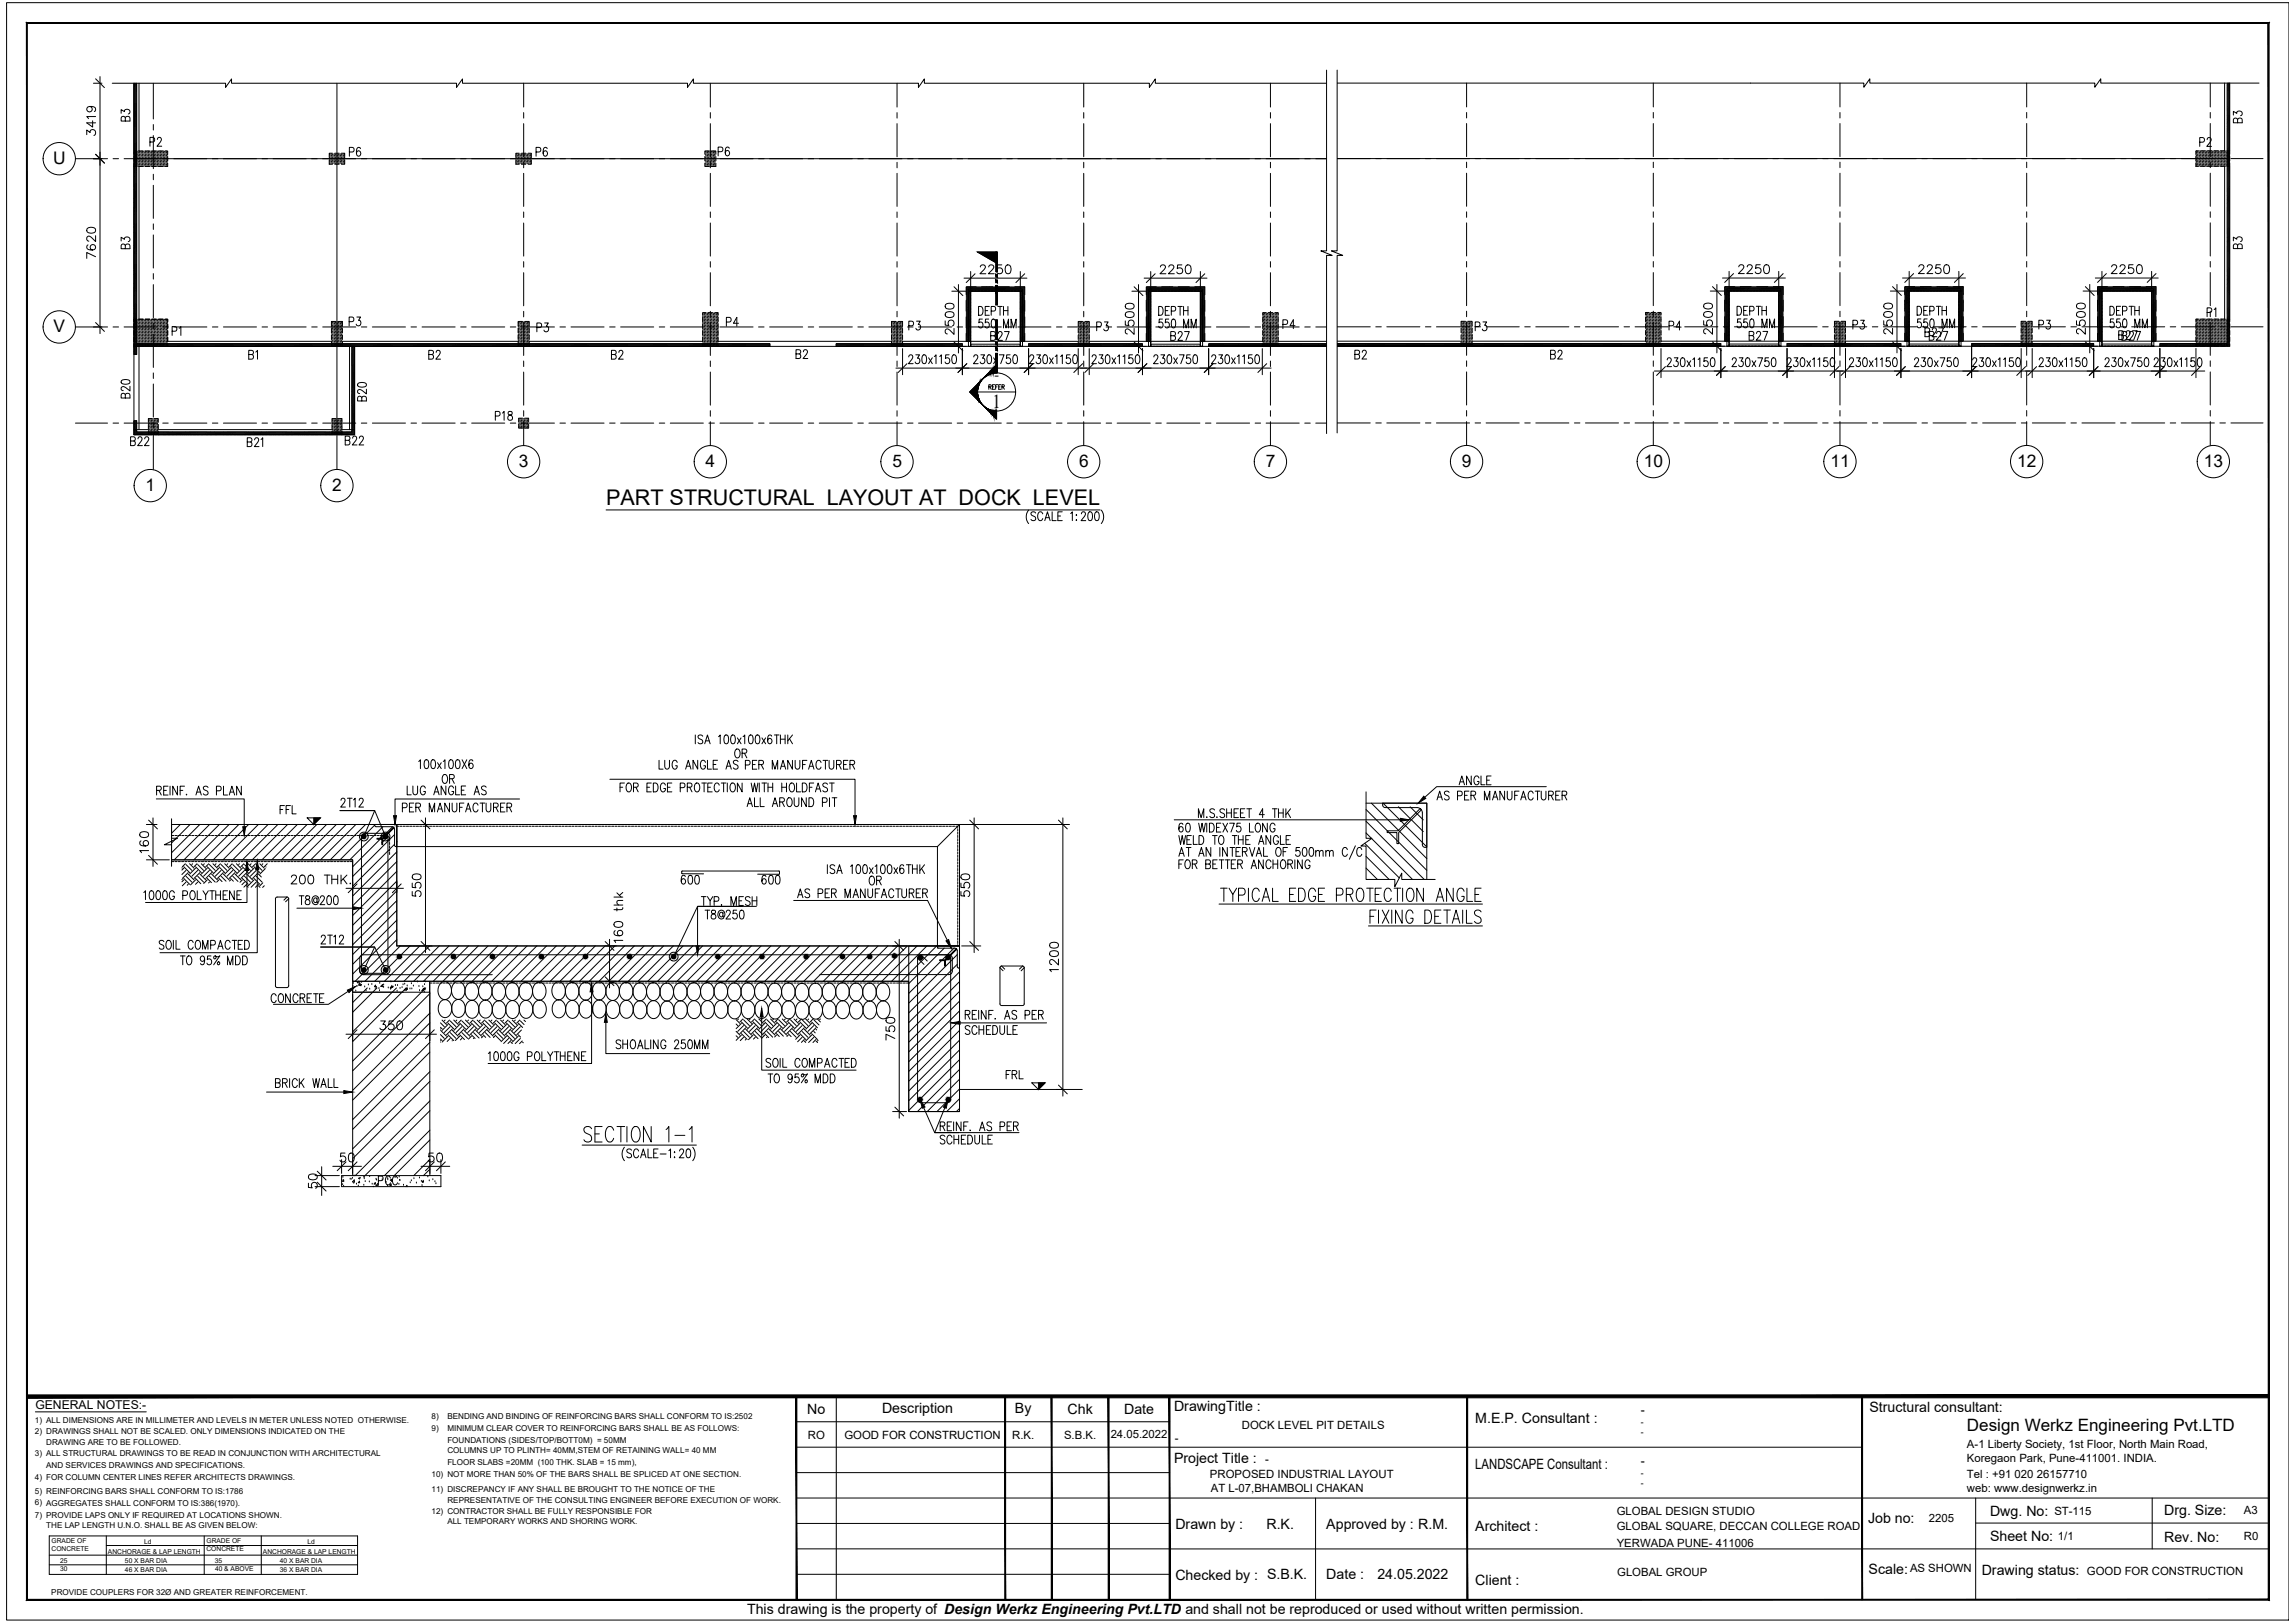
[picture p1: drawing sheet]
<svg xmlns="http://www.w3.org/2000/svg" width="841mm" height="594mm" viewBox="0 0 841 594" stroke-linecap="round" stroke-linejoin="round" font-family="sans-serif">
<defs><g id="words">
<text font-size="7.9" x="222.1" y="185.1">PART STRUCTURAL LAYOUT AT DOCK LEVEL</text>
<text font-size="7.2" x="363.7" y="149.5">1</text>
<g font-size="7.1">
<text x="823" y="46.2" transform="rotate(-90 823 46.2)">B3</text>
<text x="823" y="92.4" transform="rotate(-90 823 92.4)">B3</text>
<text x="469.2" y="121.7">P4</text>
<text x="291.4" y="330.2">AS PER MANUFACTURER</text>
<text x="257.5" y="338">T8@250</text>
<text x="116.8" y="347.1">2T12</text>
<text x="137.9" y="435.3">PCC</text>
</g>
<g font-size="6.6">
<text x="48.7" y="45.5" transform="rotate(-90 48.7 45.5)">B3</text>
<text x="54" y="54.7">P2</text>
<text x="127" y="58.6">P6</text>
<text x="195.4" y="58.6">P6</text>
<text x="262.5" y="58.2">P6</text>
<text x="805.4" y="54.7">P2</text>
<text x="48.7" y="92.4" transform="rotate(-90 48.7 92.4)">B3</text>
<text x="357.7" y="116.8">DEPTH</text>
<text x="423.7" y="116.8">DEPTH</text>
<text x="635.7" y="116.8">DEPTH</text>
<text x="701.7" y="116.8">DEPTH</text>
<text x="772.2" y="116.8">DEPTH</text>
<text x="807.9" y="117.1">P1</text>
<text x="62.1" y="124.2">P1</text>
<text x="127" y="120.6">P3</text>
<text x="195.8" y="122.8">P3</text>
<text x="265.3" y="120.6">P4</text>
<text x="332.3" y="122.1">P3</text>
<text x="357.7" y="121.4">550 MM</text>
<text x="362.3" y="125.9">B27</text>
<text x="401.1" y="122.4">P3</text>
<text x="423.7" y="121.4">550 MM</text>
<text x="428.3" y="125.9">B27</text>
<text x="539.8" y="122.4">P3</text>
<text x="610.7" y="122.1">P4</text>
<text x="635.7" y="121.4">550 MM</text>
<text x="639.9" y="125.9">B27</text>
<text x="678" y="121.7">P3</text>
<text x="701.7" y="121.4">550 MM</text>
<text x="704.5" y="124.5">B27</text>
<text x="706.3" y="125.9">B27</text>
<text x="746.1" y="121.7">P3</text>
<text x="772.2" y="121.4">550 MM</text>
<text x="776.8" y="125.9">B27</text>
<text x="95.6" y="132.6" transform="rotate(-90 95.6 132.6)">B1</text>
<text x="156.3" y="132.6">B2</text>
<text x="223.3" y="132.6">B2</text>
<text x="290.7" y="132.6">B2</text>
<text x="495.7" y="132.6">B2</text>
<text x="567.3" y="132.6">B2</text>
<text x="48.7" y="147.1" transform="rotate(-90 48.7 147.1)">B20</text>
<text x="135.5" y="148.2" transform="rotate(-90 135.5 148.2)">B20</text>
<text x="180.6" y="155.2">P18</text>
<text x="46.9" y="164.4">B22</text>
<text x="89.6" y="164.7">B21</text>
<text x="125.6" y="164">B22</text>
<text x="268.5" y="278.7">OR</text>
<text x="152.4" y="282.6">100x100X6</text>
<text x="240.6" y="282.9">LUG ANGLE AS</text>
<text x="272.3" y="282.9">PER MANUFACTURER</text>
<text x="148.2" y="292.5">LUG ANGLE AS</text>
<text x="161.2" y="288.2">OR</text>
<text x="533.8" y="288.6">ANGLE</text>
<text x="123.8" y="296.7">2T12</text>
<text x="146.4" y="298.4">PER MANUFACTURER</text>
<text x="273" y="296.7">ALL AROUND PIT</text>
<text x="525.6" y="294.2">AS PER MANUFACTURER</text>
<text x="431.1" y="305.9">60 WIDEX75 LONG</text>
<text x="438.1" y="300.6">M.S.SHEET 4 THK</text>
<text x="431.1" y="310.4">WELD TO THE ANGLE</text>
<text x="431.1" y="319.3">FOR BETTER ANCHORING</text>
<text x="248.7" y="324.9">600</text>
<text x="278.3" y="324.9">600</text>
<text x="317.5" y="325.3">OR</text>
<text x="108.7" y="332.7">T8@200</text>
<text x="57.5" y="348.9">SOIL COMPACTED</text>
<text x="98.4" y="368.3">CONCRETE</text>
<text x="352.8" y="379.9">SCHEDULE</text>
<text x="224.7" y="385.2">SHOALING 250MM</text>
<text x="367.9" y="396.5">FRL</text>
<text x="343.6" y="420.2">SCHEDULE</text>
</g>
<g font-size="6.4">
<text x="19.5" y="60">U</text>
<text x="19.7" y="121.6">V</text>
<text x="190.2" y="171">3</text>
<text x="258.6" y="171">4</text>
<text x="327" y="171">5</text>
<text x="395.4" y="171">6</text>
<text x="463.8" y="171">7</text>
<text x="535.7" y="170.9">9</text>
<text x="602.4" y="170.9">10</text>
<text x="670.8" y="170.9">11</text>
<text x="739.2" y="170.9">12</text>
<text x="807.6" y="170.9">13</text>
<text x="53.3" y="179.7">1</text>
<text x="121.8" y="179.7">2</text>
</g>
<g font-size="6.2">
<text x="101.6" y="299.2">FFL</text>
<text x="720.8" y="524.1">Design Werkz Engineering Pvt.LTD</text>
</g>
<g font-size="5.2">
<text x="295.8" y="517.9">No</text>
<text x="323.2" y="517.4">Description</text>
<text x="371.9" y="517.4">By</text>
<text x="391.2" y="517.9">Chk</text>
<text x="411.9" y="517.9">Date</text>
<text x="430.2" y="516.9">DrawingTitle :</text>
<text x="540.6" y="521.1">M.E.P. Consultant :</text>
<text x="685.1" y="517.2">Structural consultant:</text>
<text x="430.2" y="535.7">Project Title :</text>
<text x="540.6" y="537.9">LANDSCAPE Consultant :</text>
<text x="684.6" y="557.7">Job no:</text>
<text x="729.3" y="555.2">Dwg. No:</text>
<text x="793.1" y="554.9">Drg. Size:</text>
<text x="430.7" y="559.9">Drawn by :</text>
<text x="464.1" y="559.9">R.K.</text>
<text x="486" y="559.9">Approved by : R.M.</text>
<text x="540.6" y="560.6">Architect :</text>
<text x="729.3" y="564.3">Sheet No:</text>
<text x="793.1" y="564.6">Rev. No:</text>
<text x="430.7" y="578.5">Checked by : S.B.K.</text>
<text x="486" y="578.5">Date :</text>
<text x="504.8" y="578.4">24.05.2022</text>
<text x="540.6" y="580.4">Client :</text>
<text x="684.8" y="576.4">Scale:</text>
<text x="726.2" y="576.7">Drawing status:</text>
<text x="273.8" y="591.2">This drawing is the property of Design Werkz Engineering Pvt.LTD and shall not be reproduced or used without written permission.</text>
</g>
<g font-size="4.5">
<text x="13" y="516.2">GENERAL NOTES:-</text>
<text x="601.3" y="517.9">-</text>
<text x="601.3" y="536.6">-</text>
</g>
<g font-size="4.2">
<text x="296" y="526.9">RO</text>
<text x="309.4" y="526.9">GOOD FOR CONSTRUCTION</text>
<text x="370.9" y="526.9">R.K.</text>
<text x="389.9" y="526.9">S.B.K.</text>
<text x="407" y="526.9">24.05.2022</text>
<text x="455.1" y="523.2">DOCK LEVEL PIT DETAILS</text>
<text x="430.5" y="528.2">-</text>
<text x="720.8" y="530.5">A-1 Liberty Society, 1st Floor, North Main Road,</text>
<text x="463.6" y="535.7">-</text>
<text x="720.8" y="535.4">Koregaon Park, Pune-411001. INDIA.</text>
<text x="443.4" y="541.4">PROPOSED INDUSTRIAL LAYOUT</text>
<text x="720.8" y="541.3">Tel : +91 020 26157710</text>
<text x="443.7" y="546.4">AT L-07,BHAMBOLI CHAKAN</text>
<text x="720.8" y="546.4">web: www.designwerkz.in</text>
<text x="592.5" y="554.9">GLOBAL DESIGN STUDIO</text>
<text x="706.8" y="557.3">2205</text>
<text x="752.8" y="554.7">ST-115</text>
<text x="822.3" y="554.5">A3</text>
<text x="592.5" y="560.5">GLOBAL SQUARE, DECCAN COLLEGE ROAD,</text>
<text x="754.1" y="563.9">1/1</text>
<text x="592.5" y="566.5">YERWADA PUNE- 411006</text>
<text x="822.3" y="564.2">R0</text>
<text x="699.9" y="575.9">AS SHOWN</text>
<text x="592.6" y="577.3">GLOBAL GROUP</text>
<text x="764.7" y="576.7">GOOD FOR CONSTRUCTION</text>
</g>
<g font-size="3.1">
<text x="601.3" y="522.1">-</text>
<text x="601.3" y="525.5">-</text>
<text x="601.3" y="540.7">-</text>
<text x="601.3" y="544.2">-</text>
</g>
<g font-size="3">
<text x="12.8" y="521">1) ALL DIMENSIONS ARE IN MILLIMETER AND LEVELS IN METER UNLESS NOTED OTHERWISE.</text>
<text x="158.2" y="519.6">8)</text>
<text x="163.9" y="519.6">BENDING AND BINDING OF REINFORCING BARS SHALL CONFORM TO IS:2502</text>
<text x="12.8" y="525.2">2) DRAWINGS SHALL NOT BE SCALED. ONLY DIMENSIONS INDICATED ON THE</text>
<text x="158.2" y="524">9)</text>
<text x="163.9" y="524">MINIMUM CLEAR COVER TO REINFORCING BARS SHALL BE AS FOLLOWS:</text>
<text x="12.8" y="533.5">3) ALL STRUCTURAL DRAWINGS TO BE READ IN CONJUNCTION WITH ARCHITECTURAL</text>
<text x="16.9" y="529.3">DRAWING ARE TO BE FOLLOWED.</text>
<text x="163.9" y="528.3">FOUNDATIONS (SIDES/TOP/BOTT0M) = 50MM</text>
<text x="163.9" y="532.1">COLUMNS UP TO PLINTH= 40MM,STEM OF RETAINING WALL= 40 MM</text>
<text x="16.9" y="537.6">AND SERVICES DRAWINGS AND SPECIFICATIONS.</text>
<text x="163.9" y="536.6">FLOOR SLABS =20MM (100 THK. SLAB = 15 mm),</text>
<text x="12.8" y="542">4) FOR COLUMN CENTER LINES REFER ARCHITECTS DRAWINGS.</text>
<text x="158.2" y="540.9">10) NOT MORE THAN 50% OF THE BARS SHALL BE SPLICED AT ONE SECTION.</text>
<text x="12.8" y="551.4">6) AGGREGATES SHALL CONFORM TO IS:386(1970).</text>
<text x="12.8" y="547.1">5) REINFORCING BARS SHALL CONFORM TO IS:1786</text>
<text x="158.2" y="546.3">11) DISCREPANCY IF ANY SHALL BE BROUGHT TO THE NOTICE OF THE</text>
<text x="164" y="550.5">REPRESENTATIVE OF THE CONSULTING ENGINEER BEFORE EXECUTION OF WORK.</text>
<text x="12.8" y="555.9">7) PROVIDE LAPS ONLY IF REQUIRED AT LOCATIONS SHOWN.</text>
<text x="158.1" y="554.7">12) CONTRACTOR SHALL BE FULLY RESPONSIBLE FOR</text>
<text x="16.9" y="559.7">THE LAP LENGTH U.N.O. SHALL BE AS GIVEN BELOW:</text>
<text x="163.9" y="558">ALL TEMPORARY WORKS AND SHORING WORK.</text>
<text x="18.8" y="584">PROVIDE COUPLERS FOR 32Ø AND GREATER REINFORCEMENT.</text>
</g>
<text font-size="2.6" x="363.7" y="139">-</text>
<g font-size="2.4">
<text x="18.9" y="565.2">GRADE OF</text>
<text x="18.9" y="568">CONCRETE</text>
<text x="39.6" y="569">ANCHORAGE &amp; LAP LENGTH</text>
<text x="52.8" y="565.6">Ld</text>
<text x="75.7" y="565.2">GRADE OF</text>
<text x="75.7" y="568">CONCRETE</text>
<text x="96.3" y="569">ANCHORAGE &amp; LAP LENGTH</text>
<text x="112.6" y="565.6">Ld</text>
<text x="22" y="575.5">30</text>
<text x="22.1" y="572.3">25</text>
<text x="45.8" y="572.3">50 X BAR DIA</text>
<text x="45.8" y="575.7">46 X BAR DIA</text>
<text x="78.7" y="572.3">35</text>
<text x="78.8" y="575.5">40 &amp; ABOVE</text>
<text x="102.6" y="572.3">40 X BAR DIA</text>
<text x="102.6" y="575.7">36 X BAR DIA</text>
</g>
</g></defs>
<!-- layer: S-RCW-HAT -->
<g fill="none" stroke="#000" stroke-width=".37">
<path d="M49.3 30.5l-.2 .2M49.7 30.5l-.6 .6M50 30.5l-.9 .9M50.1 30.8l-1 1M50.1 31.1l-1 1M50.1 31.5l-1 1M50.1 31.9l-1 1M50.1 32.2l-1 1M50.1 32.6l-1 1M50.1 32.9l-1 1M50.1 33.3l-1 1M50.1 33.6l-1 1.1"/>
<path d="M50.1 34l-1 1M50.1 34.4l-1 1M50.1 34.7l-1 1M50.1 35.1l-1 1M50.1 35.4l-1 1M50.1 35.8l-1 1M50.1 36.1l-1 1.1M50.1 36.5l-1 1M816.4 30.4l-.3 .4M816.8 30.4l-.7 .7M817.1 30.5l-1 1M817.1 30.8l-1 1"/>
<path d="M817.1 31.2l-1 1M817.1 31.5l-1 1M817.1 31.9l-1 1M817.1 32.2l-1 1M817.1 32.6l-1 1M817.1 33l-1 1M817.1 33.3l-1 1M817.1 33.7l-1 1M817.1 34l-1 1M817.1 34.4l-1 1M817.1 34.7l-1 1.1M817.1 35.1l-1 1"/>
<path d="M817.1 35.5l-1 1M817.1 35.8l-1 1M817.1 36.2l-1 1M817.1 36.5l-1 1M817.1 36.9l-1 1M817.1 37.2l-1 1.1M50.1 46.9l-1 1M50.1 47.2l-1 1M50.1 47.6l-1 1M50.1 47.9l-1 1.1M50.1 48.3l-1 1M50.1 48.7l-1 1"/>
<path d="M50.1 49l-1 1M50.1 49.4l-1 1M50.1 49.7l-1 1M50.1 50.1l-1 1M50.1 50.4l-1 1.1M50.1 50.8l-1 1M50.1 51.2l-1 1M50.1 51.5l-1 1M50.1 51.9l-1 1M50.1 52.2l-1 1M50.1 52.6l-1 1M50.1 52.9l-1 1.1"/>
<path d="M50.1 53.3l-1 1M50.1 53.7l-1 1M50.1 54l-1 1M50.1 54.4l-1 1M50.1 54.7l-1 1M50.1 55.1l-1 1M50.1 55.4l-1 1.1M50.1 55.8l-1 1M50.1 56.2l-1 1M50.1 56.5l-1 1M50.1 56.9l-1 1M50.1 57.2l-1 1"/>
<path d="M50.1 57.6l-1 1M50.1 58l-1 1M50.1 58.3l-1 1M50.1 58.7l-1 1M50.1 59l-1 1M50.1 59.4l-1 1M50.1 59.7l-1 1M817.1 48l-1 1M817.1 48.3l-1 1M817.1 48.7l-1 1M817.1 49l-1 1M817.1 49.4l-1 1"/>
<path d="M817.1 49.7l-1 1.1M817.1 50.1l-1 1M817.1 50.5l-1 1M817.1 50.8l-1 1M817.1 51.2l-1 1M817.1 51.5l-1 1.1M817.1 51.9l-1 1M817.1 52.3l-1 1M817.1 52.6l-1 1M817.1 53l-1 1M817.1 53.3l-1 1M817.1 53.7l-1 1"/>
<path d="M817.1 54l-1 1.1M817.1 54.4l-1 1M817.1 54.8l-1 1M817.1 55.1l-1 1M817.1 55.5l-1 1M817.1 55.8l-1 1M817.1 56.2l-1 1M817.1 56.5l-1 1.1M817.1 56.9l-1 1M817.1 57.3l-1 1M817.1 57.6l-1 1M817.1 58l-1 1"/>
<path d="M817.1 58.3l-1 1M817.1 58.7l-1 1M817.1 59l-1 1.1M817.1 59.4l-1 1M817.1 59.8l-1 1M50.1 60.1l-1 1M50.1 60.4l-1 1.1M50.1 60.8l-1 1M50.1 61.2l-1 1M50.1 61.5l-1 1M50.1 61.9l-1 1M50.1 62.2l-1 1.1"/>
<path d="M50.1 62.6l-1 1M50.1 63l-1 1M50.1 63.3l-1 1M50.1 63.7l-1 1M50.1 64l-1 1M50.1 64.4l-1 1M50.1 64.7l-1 1.1M50.1 65.1l-1 1M50.1 65.5l-1 1M50.1 65.8l-1 1M50.1 66.2l-1 1M50.1 66.5l-1 1"/>
<path d="M50.1 66.9l-1 1M50.1 67.2l-1 1M50.1 67.6l-1 1M50.1 68l-1 1M50.1 68.3l-1 1M50.1 68.7l-1 1M50.1 69l-1 1M50.1 69.4l-1 1M50.1 69.7l-1 1.1M50.1 70.1l-1 1M50.1 70.5l-1 1M50.1 70.8l-1 1"/>
<path d="M50.1 71.2l-1 1M50.1 71.5l-1 1M50.1 71.9l-1 1M50.1 72.2l-1 1.1M50.1 72.6l-1 1M50.1 73l-1 1M50.1 73.3l-1 1M50.1 73.7l-1 1M50.1 74l-1 1M50.1 74.4l-1 1M50.1 74.7l-1 1.1M50.1 75.1l-1 1"/>
<path d="M50.1 75.5l-1 1M50.1 75.8l-1 1M50.1 76.2l-1 1M50.1 76.5l-1 1M50.1 76.9l-1 1M50.1 77.2l-1 1.1M50.1 77.6l-1 1M50.1 78l-1 1M50.1 78.3l-1 1M50.1 78.7l-1 1M50.1 79l-1 1M50.1 79.4l-1 1"/>
<path d="M50.1 79.8l-1 1M817.1 60.1l-1 1M817.1 60.5l-1 1M817.1 60.8l-1 1M817.1 61.2l-1 1M817.1 61.5l-1 1.1M817.1 61.9l-1 1M817.1 62.3l-1 1M817.1 62.6l-1 1M817.1 63l-1 1M817.1 63.3l-1 1M817.1 63.7l-1 1"/>
<path d="M817.1 64l-1 1.1M817.1 64.4l-1 1M817.1 64.8l-1 1M817.1 65.1l-1 1M817.1 65.5l-1 1M817.1 65.8l-1 1.1M817.1 66.2l-1 1M817.1 66.6l-1 1M817.1 66.9l-1 1M817.1 67.3l-1 1M817.1 67.6l-1 1M817.1 68l-1 1"/>
<path d="M817.1 68.3l-1 1M817.1 68.7l-1 1M817.1 69.1l-1 1M817.1 69.4l-1 1M817.1 69.8l-1 1M817.1 70.1l-1 1M817.1 70.5l-1 1M817.1 70.8l-1 1M817.1 71.2l-1 1M817.1 71.6l-1 1M817.1 71.9l-1 1M817.1 72.3l-1 1"/>
<path d="M817.1 72.6l-1 1M817.1 73l-1 1M817.1 73.3l-1 1.1M817.1 73.7l-1 1M817.1 74.1l-1 1M817.1 74.4l-1 1M817.1 74.8l-1 1M817.1 75.1l-1 1M817.1 75.5l-1 1M817.1 75.8l-1 1.1M817.1 76.2l-1 1M817.1 76.6l-1 1"/>
<path d="M817.1 76.9l-1 1M817.1 77.3l-1 1M817.1 77.6l-1 1M817.1 78l-1 1M817.1 78.3l-1 1.1M817.1 78.7l-1 1M817.1 79.1l-1 1M817.1 79.4l-1 1M817.1 79.8l-1 1M50.1 80.1l-1 1M50.1 80.5l-1 1M50.1 80.8l-1 1"/>
<path d="M50.1 81.2l-1 1M50.1 81.5l-1 1M50.1 81.9l-1 1M50.1 82.3l-1 1M50.1 82.6l-1 1M50.1 83l-1 1M50.1 83.3l-1 1M50.1 83.7l-1 1M50.1 94.1l-1 1M50.1 94.4l-1 1M50.1 94.8l-1 1M50.1 95.1l-1 1"/>
<path d="M50.1 95.5l-1 1M50.1 95.8l-1 1M50.1 96.2l-1 1M50.1 96.5l-1 1.1M50.1 96.9l-1 1M50.1 97.3l-1 1M50.1 97.6l-1 1M50.1 98l-1 1M50.1 98.3l-1 1M50.1 98.7l-1 1M50.1 99l-1 1.1M50.1 99.4l-1 1"/>
<path d="M50.1 99.8l-1 1M817.1 80.1l-1 1M817.1 80.5l-1 1M817.1 80.8l-1 1.1M817.1 81.2l-1 1M817.1 81.6l-1 1M817.1 81.9l-1 1M817.1 82.3l-1 1M817.1 82.6l-1 1M817.1 83l-1 1M817.1 94.1l-1 1M817.1 94.4l-1 1"/>
<path d="M817.1 94.8l-1 1M817.1 95.1l-1 1.1M817.1 95.5l-1 1M817.1 95.9l-1 1M817.1 96.2l-1 1M817.1 96.6l-1 1M817.1 96.9l-1 1M817.1 97.3l-1 1M817.1 97.6l-1 1.1M817.1 98l-1 1M817.1 98.4l-1 1M817.1 98.7l-1 1"/>
<path d="M817.1 99.1l-1 1M817.1 99.4l-1 1M817.1 99.8l-1 1M50.1 100.1l-1 1M50.1 100.5l-1 1M50.1 100.8l-1 1.1M50.1 101.2l-1 1M50.1 101.6l-1 1M50.1 101.9l-1 1M50.1 102.3l-1 1M50.1 102.6l-1 1M50.1 103l-1 1"/>
<path d="M50.1 103.3l-1 1M50.1 103.7l-1 1M50.1 104.1l-1 1M50.1 104.4l-1 1M50.1 104.8l-1 1M50.1 105.1l-1 1M50.1 105.5l-1 1M50.1 105.8l-1 1.1M50.1 106.2l-1 1M50.1 106.6l-1 1M50.1 106.9l-1 1M50.1 107.3l-1 1"/>
<path d="M50.1 107.6l-1 1M50.1 108l-1 1M50.1 108.3l-1 1.1M50.1 108.7l-1 1M50.1 109.1l-1 1M50.1 109.4l-1 1M50.1 109.8l-1 1M50.1 110.1l-1 1M50.1 110.5l-1 1M50.1 110.8l-1 1.1M50.1 111.2l-1 1M50.1 111.6l-1 1"/>
<path d="M50.1 111.9l-1 1M50.1 112.3l-1 1M50.1 112.6l-1 1M50.1 113l-1 1M50.1 113.3l-1 1.1M50.1 113.7l-1 1M50.1 114.1l-1 1M50.1 114.4l-1 1M50.1 114.8l-1 1M50.1 115.1l-1 1M50.1 115.5l-1 1M50.1 115.9l-1 1"/>
<path d="M50.1 116.2l-1 1M50.1 116.6l-1 1M50.1 116.9l-1 1M50.1 117.3l-1 1M50.1 117.6l-1 1M50.1 118l-1 1M50.1 118.3l-1 1.1M50.1 118.7l-1 1M50.1 119.1l-1 1M50.1 119.4l-1 1M50.1 119.8l-1 1M817.1 100.1l-1 1.1"/>
<path d="M817.1 100.5l-1 1M817.1 100.9l-1 1M817.1 101.2l-1 1M817.1 101.6l-1 1M817.1 101.9l-1 1M817.1 102.3l-1 1M817.1 102.6l-1 1.1M817.1 103l-1 1M817.1 103.4l-1 1M817.1 103.7l-1 1M817.1 104.1l-1 1M817.1 104.4l-1 1"/>
<path d="M817.1 104.8l-1 1M817.1 105.2l-1 1M817.1 105.5l-1 1M817.1 105.9l-1 1M817.1 106.2l-1 1M817.1 106.6l-1 1M817.1 106.9l-1 1M817.1 107.3l-1 1M817.1 107.7l-1 1M817.1 108l-1 1M817.1 108.4l-1 1M817.1 108.7l-1 1"/>
<path d="M817.1 109.1l-1 1M817.1 109.4l-1 1M817.1 109.8l-1 1M817.1 110.1l-1 1.1M817.1 110.5l-1 1M817.1 110.9l-1 1M817.1 111.2l-1 1M817.1 111.6l-1 1M817.1 111.9l-1 1.1M817.1 112.3l-1 1M817.1 112.7l-1 1M817.1 113l-1 1"/>
<path d="M817.1 113.4l-1 1M817.1 113.7l-1 1M817.1 114.1l-1 1M817.1 114.4l-1 1.1M817.1 114.8l-1 1M817.1 115.2l-1 1M817.1 115.5l-1 1M817.1 115.9l-1 1M817.1 116.2l-1 1M817.1 116.6l-1 1M817.1 116.9l-1 1M817.1 117.3l-1 1"/>
<path d="M817.1 117.7l-1 1M817.1 118l-1 1M817.1 118.4l-1 1M817.1 118.7l-1 1M817.1 119.1l-1 1M817.1 119.4l-1 1.1M817.1 119.8l-1 1M50.1 120.1l-1 1M50.1 120.5l-1 1M50.1 120.8l-1 1.1M50.1 121.2l-1 1M50.1 121.6l-1 1"/>
<path d="M50.1 121.9l-1 1M50.1 122.3l-1 1M50.1 122.6l-1 1.1M50.1 123l-1 1M50.1 123.4l-1 1M50.1 123.7l-1 1M50.1 124.1l-1 1M50.1 124.4l-1 1M50.1 124.8l-1 1M50.1 125.1l-1 1M50.1 125.5l-1 1M50.1 125.9l-1 1"/>
<path d="M50.1 126.9l-1 1M50.1 127.3l-1 1M50.1 127.6l-1 1.1M50.1 128l-1 1M50.1 128.4l-1 1M50.1 128.7l-1 1M50.1 129.1l-.8 .7M50.1 129.4l-.4 .4M50.1 129.8h-.1M50.4 125.9l-1.3 1.3M50.8 125.9l-1.7 1.7M51.1 125.9l-1 1"/>
<path d="M51.5 125.9l-1 1M51.9 125.9l-1 1M52.2 125.9l-1 1M52.6 125.9l-1 1M52.9 125.9l-1 1M53.3 125.9l-1 1M53.7 125.9l-1.1 1M54 125.9l-1 1M54.4 125.9l-1 1M54.7 125.9l-1 1M55.1 125.9l-1 1M55.4 125.9l-1 1"/>
<path d="M55.8 125.9l-1 1M56.2 125.9l-1.1 1M56.5 125.9l-1 1M56.9 125.9l-1 1M57.2 125.9l-1 1M57.6 125.9l-1 1M57.9 125.9l-1 1M58.3 125.9l-1 1M58.7 125.9l-1.1 1M59 125.9l-1 1M59.4 125.9l-1 1M59.7 125.9l-1 1"/>
<path d="M60.1 125.9l-1 1M60.4 125.9l-1 1M60.8 125.9l-1 1M61.2 125.9l-1.1 1M61.5 125.9l-1 1M61.9 125.9l-1 1M62.2 125.9l-1 1M62.6 125.9l-1 1M62.9 125.9l-1 1M63.3 125.9l-1 1M63.7 125.9l-1 1M64 125.9l-1 1"/>
<path d="M64.4 125.9l-1 1M64.7 125.9l-1 1M65.1 125.9l-1 1M65.4 125.9l-1 1M65.8 125.9l-1 1M66.2 125.9l-1 1M66.5 125.9l-1 1M66.9 125.9l-1 1M67.2 125.9l-1 1M67.6 125.9l-1 1M67.9 125.9l-1 1M68.3 125.9l-1 1"/>
<path d="M68.7 125.9l-1.1 1M69 125.9l-1 1M69.4 125.9l-1 1M69.7 125.9l-1 1M70.1 125.9l-1 1M70.5 125.9l-1.1 1M70.8 125.9l-1 1M71.2 125.9l-1 1M71.5 125.9l-1 1M71.9 125.9l-1 1M72.2 125.9l-1 1M72.6 125.9l-1 1"/>
<path d="M73 125.9l-1.1 1M73.3 125.9l-1 1M73.7 125.9l-1 1M74 125.9l-1 1M74.4 125.9l-1 1M74.7 125.9l-1 1M75.1 125.9l-1 1M75.5 125.9l-1.1 1M75.8 125.9l-1 1M76.2 125.9l-1 1M76.5 125.9l-1 1M76.9 125.9l-1 1"/>
<path d="M77.2 125.9l-1 1M77.6 125.9l-1 1M78 125.9l-1.1 1M78.3 125.9l-1 1M78.7 125.9l-1 1M79 125.9l-1 1M79.4 125.9l-1 1M79.7 125.9l-1 1M80.1 125.9l-1 1M80.5 125.9l-1.1 1M80.8 125.9l-1 1M81.2 125.9l-1 1"/>
<path d="M81.5 125.9l-1 1M81.9 125.9l-1 1M82.2 125.9l-1 1M82.6 125.9l-1 1M83 125.9l-1.1 1M83.3 125.9l-1 1M83.7 125.9l-1 1M84 125.9l-1 1M84.4 125.9l-1 1M84.8 125.9l-1.1 1M85.1 125.9l-1 1M85.5 125.9l-1 1"/>
<path d="M85.8 125.9l-1 1M86.2 125.9l-1 1M86.5 125.9l-1 1M86.9 125.9l-1 1M87.2 125.9l-1 1M87.6 125.9l-1 1M88 125.9l-1 1M88.3 125.9l-1 1M88.7 125.9l-1 1M98 125.9l-1 1M98.3 125.9l-1 1M98.7 125.9l-1 1"/>
<path d="M99 125.9l-1 1M99.4 125.9l-1 1M99.8 125.9l-1.1 1M100.1 125.9l-1 1M100.5 125.9l-1 1M100.8 125.9l-1 1M101.2 125.9l-1 1M101.5 125.9l-1 1M101.9 125.9l-1 1M102.3 125.9l-1 1M102.6 125.9l-1 1M103 125.9l-1 1"/>
<path d="M103.3 125.9l-1 1M103.7 125.9l-1 1M104 125.9l-1 1M104.4 125.9l-1 1M104.8 125.9l-1.1 1M105.1 125.9l-1 1M105.5 125.9l-1 1M105.8 125.9l-1 1M106.2 125.9l-1 1M106.6 125.9l-1.1 1M106.9 125.9l-1 1M107.3 125.9l-1 1"/>
<path d="M107.6 125.9l-1 1M108 125.9l-1 1M108.3 125.9l-1 1M108.7 125.9l-1 1M109.1 125.9l-1.1 1M109.4 125.9l-1 1M109.8 125.9l-1 1M110.1 125.9l-1 1M110.5 125.9l-1 1M110.8 125.9l-1 1M111.2 125.9l-1 1M111.5 125.9l-1 1"/>
<path d="M111.9 125.9l-1 1M112.3 125.9l-1 1M112.6 125.9l-1 1M113 125.9l-1 1M113.3 125.9l-1 1M113.7 125.9l-1 1M114.1 125.9l-1.1 1M114.4 125.9l-1 1M114.8 125.9l-1 1M115.1 125.9l-1 1M115.5 125.9l-1 1M115.8 125.9l-1 1"/>
<path d="M116.2 125.9l-1 1M116.6 125.9l-1.1 1M116.9 125.9l-1 1M117.3 125.9l-1 1M117.6 125.9l-1 1M118 125.9l-1 1M118.3 125.9l-1 1M118.7 125.9l-1 1M119.1 125.9l-1.1 1M119.4 125.9l-1 1M119.8 125.9l-1 1M120.1 125.9l-1 1"/>
<path d="M120.5 125.9l-1 1M120.8 125.9l-1 1M121.2 125.9l-1 1M121.6 125.9l-1.1 1M121.9 125.9l-1 1M122.3 125.9l-1 1M122.6 125.9l-1 1M123 125.9l-1 1M123.3 125.9l-1 1M123.7 125.9l-1 1M124.1 125.9l-1 1M124.4 125.9l-1 1"/>
<path d="M124.8 125.9l-1 1M125.1 125.9l-1 1M125.5 125.9l-1 1M125.8 125.9l-1 1M126.2 125.9l-1 1M126.6 125.9l-1 1M126.9 125.9l-1 1M127.3 125.9l-1 1M127.6 125.9l-1 1M128 125.9l-1 1M128.4 125.9l-1.1 1M128.7 125.9l-1 1"/>
<path d="M129.1 125.9l-1 1M129.4 125.9l-1 1M129.8 125.9l-1 1M129.9 127.1l-1 1M129.9 127.5l-1 1M129.9 127.8l-1 1.1M129.9 128.2l-1 1M129.9 128.6l-1 1M129.9 128.9l-1 1M129.9 129.3l-1 1M129.9 129.6l-1 1M129.9 130l-1 1"/>
<path d="M129.9 130.4l-1 1M129.9 130.7l-1 1M129.9 131.1l-1 1M129.9 131.4l-1 1M129.9 131.8l-1 1M129.9 132.1l-1 1M129.9 132.5l-1 1M129.9 132.8l-1 1.1M129.9 133.2l-1 1M129.9 133.6l-1 1M129.9 133.9l-1 1M129.9 134.3l-1 1"/>
<path d="M129.9 134.6l-1 1M129.9 135l-1 1M129.9 135.3l-1 1.1M129.9 135.7l-1 1M129.9 136.1l-1 1M129.9 136.4l-1 1M129.9 136.8l-1 1M130.1 125.9l-1.2 1.2M130.5 125.9l-1.6 1.5M130.9 125.9l-2 1.9M131.2 125.9l-1 1M131.6 125.9l-1 1"/>
<path d="M131.9 125.9l-1 1M132.3 125.9l-1 1M132.6 125.9l-1 1M133 125.9l-1 1M133.4 125.9l-1.1 1M133.7 125.9l-1 1M134.1 125.9l-1 1M134.4 125.9l-1 1M134.8 125.9l-1 1M135.1 125.9l-1 1M135.5 125.9l-1 1M135.9 125.9l-1.1 1"/>
<path d="M136.2 125.9l-1 1M136.6 125.9l-1 1M136.9 125.9l-1 1M137.3 125.9l-1 1M137.6 125.9l-1 1M138 125.9l-1 1M138.4 125.9l-1 1M138.7 125.9l-1 1M139.1 125.9l-1 1M139.4 125.9l-1 1M139.8 125.9l-1 1M140.1 125.9l-1 1"/>
<path d="M140.5 125.9l-1 1M140.9 125.9l-1.1 1M141.2 125.9l-1 1M141.6 125.9l-1 1M141.9 125.9l-1 1M142.3 125.9l-1 1M142.6 125.9l-1 1M143 125.9l-1 1M143.4 125.9l-1.1 1M143.7 125.9l-1 1M144.1 125.9l-1 1M144.4 125.9l-1 1"/>
<path d="M144.8 125.9l-1 1M145.2 125.9l-1.1 1M145.5 125.9l-1 1M145.9 125.9l-1 1M146.2 125.9l-1 1M146.6 125.9l-1 1M146.9 125.9l-1 1M147.3 125.9l-1 1M147.6 125.9l-1 1M148 125.9l-1 1M148.4 125.9l-1 1M148.7 125.9l-1 1"/>
<path d="M149.1 125.9l-1 1M149.4 125.9l-1 1M149.8 125.9l-1 1M150.2 125.9l-1.1 1M150.5 125.9l-1 1M150.9 125.9l-1 1M151.2 125.9l-1 1M151.6 125.9l-1 1M151.9 125.9l-1 1M152.3 125.9l-1 1M152.7 125.9l-1.1 1M153 125.9l-1 1"/>
<path d="M153.4 125.9l-1 1M153.7 125.9l-1 1M154.1 125.9l-1 1M154.4 125.9l-1 1M154.8 125.9l-1 1M165.2 125.9l-1.1 1M165.5 125.9l-1 1M165.9 125.9l-1 1M166.2 125.9l-1 1M166.6 125.9l-1 1M167 125.9l-1.1 1M167.3 125.9l-1 1"/>
<path d="M167.7 125.9l-1 1M168 125.9l-1 1M168.4 125.9l-1 1M168.7 125.9l-1 1M169.1 125.9l-1 1M169.4 125.9l-1 1M169.8 125.9l-1 1M170.2 125.9l-1 1M170.5 125.9l-1 1M170.9 125.9l-1 1M171.2 125.9l-1 1M171.6 125.9l-1 1"/>
<path d="M171.9 125.9l-1 1M172.3 125.9l-1 1M172.7 125.9l-1 1M173 125.9l-1 1M173.4 125.9l-1 1M173.7 125.9l-1 1M174.1 125.9l-1 1M174.5 125.9l-1.1 1M174.8 125.9l-1 1M175.2 125.9l-1 1M175.5 125.9l-1 1M175.9 125.9l-1 1"/>
<path d="M176.2 125.9l-1 1M176.6 125.9l-1 1M177 125.9l-1.1 1M177.3 125.9l-1 1M177.7 125.9l-1 1M178 125.9l-1 1M178.4 125.9l-1 1M178.7 125.9l-1 1M179.1 125.9l-1 1M179.5 125.9l-1.1 1M179.8 125.9l-1 1M180.2 125.9l-1 1"/>
<path d="M180.5 125.9l-1 1M180.9 125.9l-1 1M181.3 125.9l-1.1 1M181.6 125.9l-1 1M182 125.9l-1 1M182.3 125.9l-1 1M182.7 125.9l-1 1M183 125.9l-1 1M183.4 125.9l-1 1M183.7 125.9l-1 1M184.1 125.9l-1 1M184.5 125.9l-1 1"/>
<path d="M184.8 125.9l-1 1M185.2 125.9l-1 1M185.5 125.9l-1 1M185.9 125.9l-1 1M186.2 125.9l-1 1M186.6 125.9l-1 1M187 125.9l-1.1 1M187.3 125.9l-1 1M187.7 125.9l-1 1M188 125.9l-1 1M188.4 125.9l-1 1M188.8 125.9l-1.1 1"/>
<path d="M189.1 125.9l-1 1M189.5 125.9l-1 1M189.8 125.9l-1 1M190.2 125.9l-1 1M190.5 125.9l-1 1M190.9 125.9l-1 1M191.3 125.9l-1.1 1M191.6 125.9l-1 1M192 125.9l-1 1M192.3 125.9l-1 1M192.7 125.9l-1 1M193 125.9l-1 1"/>
<path d="M193.4 125.9l-1 1M193.7 125.9l-1 1M194.1 125.9l-1 1M194.5 125.9l-1 1M194.8 125.9l-1 1M195.2 125.9l-1 1M195.5 125.9l-1 1M195.9 125.9l-1 1M196.3 125.9l-1.1 1M196.6 125.9l-1 1M197 125.9l-1 1M197.3 125.9l-1 1"/>
<path d="M197.7 125.9l-1 1M198 125.9l-1 1M198.4 125.9l-1 1M198.8 125.9l-1.1 1M199.1 125.9l-1 1M199.5 125.9l-1 1M199.8 125.9l-1 1M200.2 125.9l-1 1M200.5 125.9l-1 1M200.9 125.9l-1 1M201.3 125.9l-1.1 1M201.6 125.9l-1 1"/>
<path d="M202 125.9l-1 1M202.3 125.9l-1 1M202.7 125.9l-1 1M203 125.9l-1 1M203.4 125.9l-1 1M203.8 125.9l-1 1M204.1 125.9l-1 1M204.5 125.9l-1 1M204.8 125.9l-1 1M205.2 125.9l-1 1M205.5 125.9l-1 1M205.9 125.9l-1 1"/>
<path d="M206.3 125.9l-1 1M206.6 125.9l-1 1M207 125.9l-1 1M207.3 125.9l-1 1M207.7 125.9l-1 1M208 125.9l-1 1M208.4 125.9l-1 1M208.8 125.9l-1 1M209.1 125.9l-1 1M209.5 125.9l-1 1M209.8 125.9l-1 1M210.2 125.9l-1 1"/>
<path d="M210.6 125.9l-1.1 1M210.9 125.9l-1 1M211.3 125.9l-1 1M211.6 125.9l-1 1M212 125.9l-1 1M212.3 125.9l-1 1M212.7 125.9l-1 1M213.1 125.9l-1.1 1M213.4 125.9l-1 1M213.8 125.9l-1 1M214.1 125.9l-1 1M214.5 125.9l-1 1"/>
<path d="M214.8 125.9l-1 1M215.2 125.9l-1 1M215.6 125.9l-1.1 1M215.9 125.9l-1 1M216.3 125.9l-1 1M216.6 125.9l-1 1M217 125.9l-1 1M217.3 125.9l-1 1M217.7 125.9l-1 1M218.1 125.9l-1.1 1M218.4 125.9l-1 1M218.8 125.9l-1 1"/>
<path d="M219.1 125.9l-1 1M219.5 125.9l-1 1M219.8 125.9l-1 1M220.2 125.9l-1 1M220.6 125.9l-1 1M220.9 125.9l-1 1M221.3 125.9l-1 1M221.6 125.9l-1 1M222 125.9l-1 1M232 125.9l-1 1M232.4 125.9l-1.1 1M232.7 125.9l-1 1"/>
<path d="M233.1 125.9l-1 1M233.4 125.9l-1 1M233.8 125.9l-1 1M234.1 125.9l-1 1M234.5 125.9l-1 1M234.9 125.9l-1.1 1M235.2 125.9l-1 1M235.6 125.9l-1 1M235.9 125.9l-1 1M236.3 125.9l-1 1M236.6 125.9l-1 1M237 125.9l-1 1"/>
<path d="M237.4 125.9l-1.1 1M237.7 125.9l-1 1M238.1 125.9l-1 1M238.4 125.9l-1 1M238.8 125.9l-1 1M239.1 125.9l-1 1M239.5 125.9l-1 1M239.9 125.9l-1.1 1M240.2 125.9l-1 1M240.6 125.9l-1 1M240.9 125.9l-1 1M241.3 125.9l-1 1"/>
<path d="M241.6 125.9l-1 1M242 125.9l-1 1M242.4 125.9l-1 1M242.7 125.9l-1 1M243.1 125.9l-1 1M243.4 125.9l-1 1M243.8 125.9l-1 1M244.1 125.9l-1 1M244.5 125.9l-1 1M244.9 125.9l-1 1M245.2 125.9l-1 1M245.6 125.9l-1 1"/>
<path d="M245.9 125.9l-1 1M246.3 125.9l-1 1M246.6 125.9l-1 1M247 125.9l-1 1M247.4 125.9l-1.1 1M247.7 125.9l-1 1M248.1 125.9l-1 1M248.4 125.9l-1 1M248.8 125.9l-1 1M249.2 125.9l-1.1 1M249.5 125.9l-1 1M249.9 125.9l-1 1"/>
<path d="M250.2 125.9l-1 1M250.6 125.9l-1 1M250.9 125.9l-1 1M251.3 125.9l-1 1M251.7 125.9l-1.1 1M252 125.9l-1 1M252.4 125.9l-1 1M252.7 125.9l-1 1M253.1 125.9l-1 1M253.4 125.9l-1 1M253.8 125.9l-1 1M254.2 125.9l-1.1 1"/>
<path d="M254.5 125.9l-1 1M254.9 125.9l-1 1M255.2 125.9l-1 1M255.6 125.9l-1 1M255.9 125.9l-1 1M256.3 125.9l-1 1M256.7 125.9l-1.1 1M257 125.9l-1 1M257.4 125.9l-1 1M257.7 125.9l-1 1M258.1 125.9l-1 1M258.4 125.9l-1 1"/>
<path d="M258.8 125.9l-1 1M259.2 125.9l-1.1 1M259.5 125.9l-1 1M259.9 125.9l-1 1M260.2 125.9l-1 1M260.6 125.9l-1 1M260.9 125.9l-1 1M261.3 125.9l-1 1M261.7 125.9l-1.1 1M262 125.9l-1 1M262.4 125.9l-1 1M262.7 125.9l-1 1"/>
<path d="M263.1 125.9l-1 1M263.5 125.9l-1.1 1M263.8 125.9l-1 1M264.2 125.9l-1 1M264.5 125.9l-1 1M264.9 125.9l-1 1M265.2 125.9l-1 1M265.6 125.9l-1 1M265.9 125.9l-1 1M266.3 125.9l-1 1M266.7 125.9l-1 1M267 125.9l-1 1"/>
<path d="M267.4 125.9l-1 1M267.7 125.9l-1 1M268.1 125.9l-1 1M268.4 125.9l-1 1M268.8 125.9l-1 1M269.2 125.9l-1.1 1M269.5 125.9l-1 1M269.9 125.9l-1 1M270.2 125.9l-1 1M270.6 125.9l-1 1M271 125.9l-1.1 1M271.3 125.9l-1 1"/>
<path d="M271.7 125.9l-1 1M272 125.9l-1 1M272.4 125.9l-1 1M272.7 125.9l-1 1M273.1 125.9l-1 1M273.5 125.9l-1.1 1M273.8 125.9l-1 1M274.2 125.9l-1 1M274.5 125.9l-1 1M274.9 125.9l-1 1M275.2 125.9l-1 1M275.6 125.9l-1 1"/>
<path d="M276 125.9l-1.1 1M276.3 125.9l-1 1M276.7 125.9l-1 1M277 125.9l-1 1M277.4 125.9l-1 1M277.7 125.9l-1 1M278.1 125.9l-1 1M278.5 125.9l-1.1 1M278.8 125.9l-1 1M279.2 125.9l-1 1M279.5 125.9l-1 1M279.9 125.9l-1 1"/>
<path d="M280.2 125.9l-1 1M280.6 125.9l-1 1M281 125.9l-1 1M281.3 125.9l-1 1M281.7 125.9l-1 1M282 125.9l-1 1M282.2 126.1l-.8 .8M282.2 126.5l-.5 .4M282.2 126.8l-.1 .1M306.7 125.9l-.3 .2M307.1 125.9l-.7 .6M307.4 125.9l-1 1"/>
<path d="M307.8 125.9l-1 1M308.1 125.9l-1 1M308.5 125.9l-1 1M308.8 125.9l-1 1M309.2 125.9l-1 1M309.6 125.9l-1.1 1M309.9 125.9l-1 1M310.3 125.9l-1 1M310.6 125.9l-1 1M311 125.9l-1 1M311.3 125.9l-1 1M311.7 125.9l-1 1"/>
<path d="M312 125.9l-1 1M312.4 125.9l-1 1M312.8 125.9l-1 1M313.1 125.9l-1 1M313.5 125.9l-1 1M313.8 125.9l-1 1M314.2 125.9l-1 1M314.6 125.9l-1.1 1M314.9 125.9l-1 1M315.3 125.9l-1 1M315.6 125.9l-1 1M316 125.9l-1 1"/>
<path d="M316.3 125.9l-1 1M316.7 125.9l-1 1M317.1 125.9l-1 1M317.4 125.9l-1 1M317.8 125.9l-1 1M318.1 125.9l-1 1M318.5 125.9l-1 1M318.8 125.9l-1 1M319.2 125.9l-1 1M319.6 125.9l-1.1 1M319.9 125.9l-1 1M320.3 125.9l-1 1"/>
<path d="M320.6 125.9l-1 1M321 125.9l-1 1M321.3 125.9l-1 1M321.7 125.9l-1 1M322.1 125.9l-1.1 1M322.4 125.9l-1 1M322.8 125.9l-1 1M323.1 125.9l-1 1M323.5 125.9l-1 1M323.9 125.9l-1.1 1M324.2 125.9l-1 1M324.6 125.9l-1 1"/>
<path d="M324.9 125.9l-1 1M325.3 125.9l-1 1M325.6 125.9l-1 1M326 125.9l-1 1M326.3 125.9l-1 1M326.7 125.9l-1 1M327.1 125.9l-1 1M327.4 125.9l-1 1M327.8 125.9l-1 1M328.1 125.9l-1 1M328.5 125.9l-1 1M328.9 125.9l-1.1 1"/>
<path d="M329.2 125.9l-1 1M329.6 125.9l-1 1M329.9 125.9l-1 1M330.3 125.9l-1 1M330.6 125.9l-1 1M331 125.9l-1 1M331.4 125.9l-1.1 1M331.7 125.9l-1 1M332.1 125.9l-1 1M332.4 125.9l-1 1M332.8 125.9l-1 1M333.1 125.9l-1 1"/>
<path d="M333.5 125.9l-1 1M333.9 125.9l-1.1 1M334.2 125.9l-1 1M334.6 125.9l-1 1M334.9 125.9l-1 1M335.3 125.9l-1 1M335.6 125.9l-1 1M336 125.9l-1 1M336.4 125.9l-1.1 1M336.7 125.9l-1 1M337.1 125.9l-1 1M337.4 125.9l-1 1"/>
<path d="M337.8 125.9l-1 1M338.1 125.9l-1 1M338.5 125.9l-1 1M338.9 125.9l-1 1M339.2 125.9l-1 1M339.6 125.9l-1 1M339.9 125.9l-1 1M340.3 125.9l-1 1M340.6 125.9l-1 1M341 125.9l-1 1M341.4 125.9l-1.1 1M341.7 125.9l-1 1"/>
<path d="M342.1 125.9l-1 1M342.4 125.9l-1 1M342.8 125.9l-1 1M343.1 125.9l-1 1M343.5 125.9l-1 1M343.9 125.9l-1.1 1M344.2 125.9l-1 1M344.6 125.9l-1 1M344.9 125.9l-1 1M345.3 125.9l-1 1M345.7 125.9l-1.1 1M346 125.9l-1 1"/>
<path d="M346.4 125.9l-1 1M346.7 125.9l-1 1M347.1 125.9l-1 1M347.4 125.9l-1 1M347.8 125.9l-1 1M348.1 125.9l-1 1M348.5 125.9l-1 1M348.9 125.9l-1 1M349.2 125.9l-1 1M349.6 125.9l-1 1M349.9 125.9l-1 1M350.3 125.9l-1 1"/>
<path d="M350.7 125.9l-1.1 1M351 125.9l-1 1M351.4 125.9l-1 1M351.7 125.9l-1 1M352.1 125.9l-1 1M352.4 125.9l-1 1M352.7 126l-.9 .9M352.7 126.4l-.6 .5M352.7 126.7l-.2 .2M377.1 125.9l-.2 .1M377.5 125.9l-.6 .5M377.8 125.9l-.9 .8"/>
<path d="M378.2 125.9l-1 1M378.5 125.9l-1 1M378.9 125.9l-1 1M379.2 125.9l-1 1M379.6 125.9l-1 1M380 125.9l-1.1 1M380.3 125.9l-1 1M380.7 125.9l-1 1M381 125.9l-1 1M381.4 125.9l-1 1M381.8 125.9l-1.1 1M382.1 125.9l-1 1"/>
<path d="M382.5 125.9l-1 1M382.8 125.9l-1 1M383.2 125.9l-1 1M383.5 125.9l-1 1M383.9 125.9l-1 1M384.2 125.9l-1 1M384.6 125.9l-1 1M385 125.9l-1 1M385.3 125.9l-1 1M385.7 125.9l-1 1M386 125.9l-1 1M386.4 125.9l-1 1"/>
<path d="M386.7 125.9l-1 1M387.1 125.9l-1 1M387.5 125.9l-1 1M387.8 125.9l-1 1M388.2 125.9l-1 1M388.5 125.9l-1 1M388.9 125.9l-1 1M389.3 125.9l-1.1 1M389.6 125.9l-1 1M390 125.9l-1 1M390.3 125.9l-1 1M390.7 125.9l-1 1"/>
<path d="M391 125.9l-1 1M391.4 125.9l-1 1M391.8 125.9l-1.1 1M392.1 125.9l-1 1M392.5 125.9l-1 1M392.8 125.9l-1 1M393.2 125.9l-1 1M393.5 125.9l-1 1M393.9 125.9l-1 1M394.3 125.9l-1.1 1M394.6 125.9l-1 1M395 125.9l-1 1"/>
<path d="M395.3 125.9l-1 1M395.7 125.9l-1 1M396 125.9l-1 1M396.4 125.9l-1 1M396.8 125.9l-1.1 1M397.1 125.9l-1 1M397.5 125.9l-1 1M397.8 125.9l-1 1M398.2 125.9l-1 1M398.5 125.9l-1 1M398.9 125.9l-1 1M399.3 125.9l-1 1"/>
<path d="M399.6 125.9l-1 1M400 125.9l-1 1M400.3 125.9l-1 1M400.7 125.9l-1 1M401 125.9l-1 1M401.4 125.9l-1 1M401.8 125.9l-1.1 1M402.1 125.9l-1 1M402.5 125.9l-1 1M402.8 125.9l-1 1M403.2 125.9l-1 1M403.5 125.9l-1 1"/>
<path d="M403.9 125.9l-1 1M404.3 125.9l-1 1M404.6 125.9l-1 1M405 125.9l-1 1M405.3 125.9l-1 1M405.7 125.9l-1 1M406.1 125.9l-1.1 1M406.4 125.9l-1 1M406.8 125.9l-1 1M407.1 125.9l-1 1M407.5 125.9l-1 1M407.8 125.9l-1 1"/>
<path d="M408.2 125.9l-1 1M408.5 125.9l-1 1M408.9 125.9l-1 1M409.3 125.9l-1 1M409.6 125.9l-1 1M410 125.9l-1 1M410.3 125.9l-1 1M410.7 125.9l-1 1M411.1 125.9l-1.1 1M411.4 125.9l-1 1M411.8 125.9l-1 1M412.1 125.9l-1 1"/>
<path d="M412.5 125.9l-1 1M412.8 125.9l-1 1M413.2 125.9l-1 1M413.6 125.9l-1.1 1M413.9 125.9l-1 1M414.3 125.9l-1 1M414.6 125.9l-1 1M415 125.9l-1 1M415.3 125.9l-1 1M415.7 125.9l-1 1M416.1 125.9l-1.1 1M416.4 125.9l-1 1"/>
<path d="M416.8 125.9l-1 1M417.1 125.9l-1 1M417.5 125.9l-1 1M417.8 125.9l-1 1M418.2 125.9l-1 1M418.6 125.9l-1.1 1M418.7 126.1l-.8 .8M418.7 126.5l-.4 .4M418.7 126.8l-.1 .1M442.9 126.9h.1M443.2 125.9l-.3 .3M443.3 126.9h.1"/>
<path d="M443.6 125.9l-.7 .6M443.6 126.9h.1M443.9 125.9l-1 1M444 126.9h.1M444.3 125.9l-1 1M444.4 126.9h.1M444.6 125.9l-1 1M444.7 126.9h.1M445 125.9l-1 1M445.1 126.9h.1M445.4 125.9l-1 1M445.4 126.9h.1"/>
<path d="M445.7 125.9l-1 1M445.8 126.9h.1M446.1 125.9l-1 1M446.1 126.9h.1M446.4 125.9l-1 1M446.5 126.9h.1M446.8 125.9l-1 1M446.8 126.9h.1M447.1 125.9l-1 1M447.2 126.9h.1M447.5 125.9l-1 1M447.6 126.9h.1"/>
<path d="M447.9 125.9l-1.1 1M447.9 126.9h.1M448.2 125.9l-1 1M448.3 126.9h.1M448.6 125.9l-1 1M448.6 126.9h.1M448.9 125.9l-1 1M449 126.9h.1M449.3 125.9l-1 1M449.4 126.9h.1M449.7 125.9l-1.1 1M449.7 126.9h.1"/>
<path d="M450 125.9l-1 1M450.1 126.9h.1M450.4 125.9l-1 1M450.4 126.9h.1M450.7 125.9l-1 1M450.8 126.9h.1M451.1 125.9l-1 1M451.1 126.9h.1M451.4 125.9l-1 1M451.5 126.9h.1M451.8 125.9l-1 1M451.9 126.9h.1"/>
<path d="M452.2 125.9l-1.1 1M452.2 126.9h.1M452.5 125.9l-1 1M452.6 126.9h.1M452.9 125.9l-1 1M452.9 126.9h.1M453.2 125.9l-1 1M453.3 126.9h.1M453.6 125.9l-1 1M453.6 126.9h.1M453.9 125.9l-1 1M454 126.9h.1"/>
<path d="M454.3 125.9l-1 1M454.4 126.9h.1M454.7 125.9l-1.1 1M454.7 126.9h.1M455 125.9l-1 1M455.1 126.9h.1M455.4 125.9l-1 1M455.4 126.9h.1M455.7 125.9l-1 1M455.8 126.9h.1M456.1 125.9l-1 1M456.1 126.9h.1"/>
<path d="M456.4 125.9l-1 1M456.5 126.9h.1M456.8 125.9l-1 1M456.9 126.9h.1M457.2 125.9l-1.1 1M457.2 126.9h.1M457.5 125.9l-1 1M457.6 126.9h.1M457.9 125.9l-1 1M457.9 126.9h.1M458.2 125.9l-1 1M458.3 126.9h.1"/>
<path d="M458.6 125.9l-1 1M458.6 126.9h.1M458.9 125.9l-1 1M459 126.9h.1M459.3 125.9l-1 1M459.4 126.9h.1M459.7 125.9l-1.1 1M459.7 126.9h.1M460 125.9l-1 1M460.1 126.9h.1M460.4 125.9l-1 1M460.4 126.9h.1"/>
<path d="M460.7 125.9l-1 1M460.8 126.9h.1M461.1 125.9l-1 1M461.1 126.9h.1M461.4 125.9l-1 1M461.5 126.9h.1M461.8 125.9l-1 1M461.9 126.9h.1M462.2 125.9l-1.1 1M462.2 126.9h.1M462.5 125.9l-1 1M462.6 126.9h.1"/>
<path d="M462.9 125.9l-1 1M462.9 126.9h.1M463.2 125.9l-1 1M463.3 126.9h.1M463.6 125.9l-1 1M463.7 126.9h.1M464 125.9l-1.1 1M464 126.9h.1M464.3 125.9l-1 1M464.4 126.9h.1M464.7 125.9l-1 1M464.7 126.9h.1"/>
<path d="M465 125.9l-1 1M465.1 126.9h.1M465.4 125.9l-1 1M465.4 126.9h.1M465.7 125.9l-1 1M465.8 126.9h.1M466.1 125.9l-1 1M466.2 126.9h.1M466.4 125.9l-1 1M466.5 126.9h.1M466.8 125.9l-1 1M466.9 126.9h.1"/>
<path d="M467.2 125.9l-1 1M467.2 126.9h.1M467.5 125.9l-1 1M467.6 126.9h.1M467.9 125.9l-1 1M467.9 126.9h.1M468.2 125.9l-1 1M468.3 126.9h.1M468.6 125.9l-1 1M468.7 126.9h.1M468.9 125.9l-1 1M469 126.9h.1"/>
<path d="M469.3 125.9l-1 1M469.4 126.9h.1M469.7 125.9l-1 1M469.7 126.9h.1M470 125.9l-1 1M470.1 126.9h.1M470.4 125.9l-1 1M470.4 126.9h.1M470.7 125.9l-1 1M470.8 126.9h.1M471.1 125.9l-1 1M471.2 126.9h.1"/>
<path d="M471.5 125.9l-1.1 1M471.5 126.9h.1M471.8 125.9l-1 1M471.9 126.9h.1M472.2 125.9l-1 1M472.2 126.9h.1M472.5 125.9l-1 1M472.6 126.9h.1M472.9 125.9l-1 1M472.9 126.9h.1M473.2 125.9l-1 1M473.3 126.9h.1"/>
<path d="M473.6 125.9l-1 1M473.7 126.9h.1M474 125.9l-1.1 1M474 126.9h.1M474.3 125.9l-1 1M474.4 126.9h.1M474.7 125.9l-1 1M474.7 126.9h.1M475 125.9l-1 1M475.1 126.9h.1M475.4 125.9l-1 1M475.4 126.9h.1"/>
<path d="M475.7 125.9l-1 1M475.8 126.9h.1M476.1 125.9l-1 1M476.2 126.9h.1M476.5 125.9l-1.1 1M476.5 126.9h.1M476.8 125.9l-1 1M476.9 126.9h.1M477.2 125.9l-1 1M477.2 126.9h.1M477.5 125.9l-1 1M477.6 126.9h.1"/>
<path d="M477.9 125.9l-1 1M477.9 126.9h.1M478.2 125.9l-1 1M478.3 126.9h.1M478.6 125.9l-1 1M478.7 126.9h.1M479 125.9l-1.1 1M479 126.9h.1M479.3 125.9l-1 1M479.4 126.9h.1M479.7 125.9l-1 1M479.7 126.9h.1"/>
<path d="M480 125.9l-1 1M480.1 126.9h.1M480.4 125.9l-1 1M480.5 126.9h.1M480.7 125.9l-1 1M480.8 126.9h.1M481.1 125.9l-1 1M481.2 126.9h.1M481.5 125.9l-1 1M481.5 126.9h.1M481.8 125.9l-1 1M481.9 126.9h.1"/>
<path d="M482.2 125.9l-1 1M482.2 126.9h.1M482.5 125.9l-1 1M482.6 126.9h.1M482.9 125.9l-1 1M482.9 126.9h.1M483.2 125.9l-1 1M483.3 126.9h.1M483.6 125.9l-1 1M483.7 126.9h.1M484 125.9l-1.1 1M484 126.9h.1"/>
<path d="M484.3 125.9l-1 1M484.4 126.9h.1M484.7 125.9l-1 1M484.7 126.9h.1M485 125.9l-1 1M485.1 126.9h.1M485.4 125.9l-1 1M485.5 126.9h.1M485.8 125.9l-1.1 1M485.8 126.9h.1M486.1 125.9l-1 1M486.1 126.2l-.6 .7"/>
<path d="M486.1 126.5l-.3 .4M490.1 125.8l-.1 .1M490.2 126.8h.1M490.5 125.8l-.5 .5M490.6 126.8h.1M490.9 125.8l-.9 .9M490.9 126.8h.1M491.2 125.8l-1 1M491.3 126.8h.1M491.6 125.8l-1 1M491.6 126.8h.1M491.9 125.8l-1 1"/>
<path d="M492 126.8h.1M492.3 125.8l-1 1M492.3 126.8h.1M492.6 125.8l-1 1M492.7 126.8h.1M493 125.8l-1 1M493.1 126.8h.1M493.4 125.8l-1.1 1M493.7 125.8l-1 1M494.1 125.8l-1 1M504.4 125.8l-1 1M504.5 126.8h.1"/>
<path d="M504.8 125.8l-1 1M504.9 126.8h.1M505.2 125.8l-1.1 1M505.2 126.8h.1M505.5 125.8l-1 1M505.6 126.8h.1M505.9 125.8l-1 1M505.9 126.8h.1M506.2 125.8l-1 1M506.3 126.8h.1M506.6 125.8l-1 1M506.6 126.8h.1"/>
<path d="M506.9 125.8l-1 1M507 126.8h.1M507.3 125.8l-1 1M507.4 126.8h.1M507.7 125.8l-1.1 1M507.7 126.8h.1M508 125.8l-1 1M508.1 126.8h.1M508.4 125.8l-1 1M508.4 126.8h.1M508.7 125.8l-1 1M508.8 126.8h.1"/>
<path d="M509.1 125.8l-1 1M509.1 126.8h.1M509.4 125.8l-1 1M509.5 126.8h.1M509.8 125.8l-1 1M509.9 126.8h.1M510.1 125.8l-1 1M510.2 126.8h.1M510.5 125.8l-1 1M510.6 126.8h.1M510.9 125.8l-1 1M510.9 126.8h.1"/>
<path d="M511.2 125.8l-1 1M511.3 126.8h.1M511.6 125.8l-1 1M511.6 126.8h.1M511.9 125.8l-1 1M512 126.8h.1M512.3 125.8l-1 1M512.4 126.8h.1M512.7 125.8l-1.1 1M512.7 126.8h.1M513 125.8l-1 1M513.1 126.8h.1"/>
<path d="M513.4 125.8l-1 1M513.4 126.8h.1M513.7 125.8l-1 1M513.8 126.8h.1M514.1 125.8l-1 1M514.1 126.8h.1M514.4 125.8l-1 1M514.5 126.8h.1M514.8 125.8l-1 1M514.9 126.8h.1M515.2 125.8l-1.1 1M515.2 126.8h.1"/>
<path d="M515.5 125.8l-1 1M515.6 126.8h.1M515.9 125.8l-1 1M515.9 126.8h.1M516.2 125.8l-1 1M516.3 126.8h.1M516.6 125.8l-1 1M516.6 126.8h.1M516.9 125.8l-1 1M517 126.8h.1M517.3 125.8l-1 1M517.4 126.8h.1"/>
<path d="M517.7 125.8l-1.1 1M517.7 126.8h.1M518 125.8l-1 1M518.1 126.8h.1M518.4 125.8l-1 1M518.4 126.8h.1M518.7 125.8l-1 1M518.8 126.8h.1M519.1 125.8l-1 1M519.2 126.8h.1M519.5 125.8l-1.1 1M519.5 126.8h.1"/>
<path d="M519.8 125.8l-1 1M519.9 126.8h.1M520.2 125.8l-1 1M520.2 126.8h.1M520.5 125.8l-1 1M520.6 126.8h.1M520.9 125.8l-1 1M520.9 126.8h.1M521.2 125.8l-1 1M521.3 126.8h.1M521.6 125.8l-1 1M521.7 126.8h.1"/>
<path d="M521.9 125.8l-1 1M522 126.8h.1M522.3 125.8l-1 1M522.4 126.8h.1M522.7 125.8l-1 1M522.7 126.8h.1M523 125.8l-1 1M523.1 126.8h.1M523.4 125.8l-1 1M523.4 126.8h.1M523.7 125.8l-1 1M523.8 126.8h.1"/>
<path d="M524.1 125.8l-1 1M524.2 126.8h.1M524.4 125.8l-1 1M524.5 126.8h.1M524.8 125.8l-1 1M524.9 126.8h.1M525.2 125.8l-1 1M525.2 126.8h.1M525.5 125.8l-1 1M525.6 126.8h.1M525.9 125.8l-1 1M525.9 126.8h.1"/>
<path d="M526.2 125.8l-1 1M526.3 126.8h.1M526.6 125.8l-1 1M526.7 126.8h.1M527 125.8l-1.1 1M527 126.8h.1M527.3 125.8l-1 1M527.4 126.8h.1M527.7 125.8l-1 1M527.7 126.8h.1M528 125.8l-1 1M528.1 126.8h.1"/>
<path d="M528.4 125.8l-1 1M528.4 126.8h.1M528.7 125.8l-1 1M528.8 126.8h.1M529.1 125.8l-1 1M529.2 126.8h.1M529.5 125.8l-1.1 1M529.5 126.8h.1M529.8 125.8l-1 1M529.9 126.8h.1M530.2 125.8l-1 1M530.2 126.8h.1"/>
<path d="M530.5 125.8l-1 1M530.6 126.8h.1M530.9 125.8l-1 1M530.9 126.8h.1M531.2 125.8l-1 1M531.3 126.8h.1M531.6 125.8l-1 1M531.7 126.8h.1M532 125.8l-1.1 1M532 126.8h.1M532.3 125.8l-1 1M532.4 126.8h.1"/>
<path d="M532.7 125.8l-1 1M532.7 126.8h.1M533 125.8l-1 1M533.1 126.8h.1M533.4 125.8l-1 1M533.4 126.8h.1M533.7 125.8l-1 1M533.8 126.8h.1M534.1 125.8l-1 1M534.2 126.8h.1M534.5 125.8l-1.1 1M534.5 126.8h.1"/>
<path d="M534.8 125.8l-1 1M534.9 126.8h.1M535.2 125.8l-1 1M535.2 126.8h.1M535.5 125.8l-1 1M535.6 126.8h.1M535.9 125.8l-1 1M536 126.8h.1M536.2 125.8l-1 1M536.3 126.8h.1M536.6 125.8l-1 1M536.7 126.8h.1"/>
<path d="M537 125.8l-1 1M537 126.8h.1M537.3 125.8l-1 1M537.4 126.8h.1M537.7 125.8l-1 1M537.7 126.8h.1M538 125.8l-1 1M538.1 126.8h.1M538.4 125.8l-1 1M538.4 126.8h.1M538.7 125.8l-1 1M538.8 126.8h.1"/>
<path d="M539.1 125.8l-1 1M539.2 126.8h.1M539.5 125.8l-1.1 1M539.5 126.8h.1M539.8 125.8l-1 1M539.9 126.8h.1M540.2 125.8l-1 1M540.2 126.8h.1M540.5 125.8l-1 1M540.6 126.8h.1M540.9 125.8l-1 1M541 126.8h.1"/>
<path d="M541.2 125.8l-1 1M541.3 126.8h.1M541.6 125.8l-1 1M541.7 126.8h.1M542 125.8l-1 1M542 126.8h.1M542.3 125.8l-1 1M542.4 126.8h.1M542.7 125.8l-1 1M542.7 126.8h.1M543 125.8l-1 1M543.1 126.8h.1"/>
<path d="M543.4 125.8l-1 1M543.5 126.8h.1M543.8 125.8l-1.1 1M543.8 126.8h.1M544.1 125.8l-1 1M544.2 126.8h.1M544.5 125.8l-1 1M544.5 126.8h.1M544.8 125.8l-1 1M544.9 126.8h.1M545.2 125.8l-1 1M545.2 126.8h.1"/>
<path d="M545.5 125.8l-1 1M545.6 126.8h.1M545.9 125.8l-1 1M546 126.8h.1M546.2 125.8l-1 1M546.3 126.8h.1M546.6 125.8l-1 1M546.7 126.8h.1M547 125.8l-1 1M547 126.8h.1M547.3 125.8l-1 1M547.4 126.8h.1"/>
<path d="M547.7 125.8l-1 1M547.7 126.8h.1M548 125.8l-1 1M548.1 126.8h.1M548.4 125.8l-1 1M548.5 126.8h.1M548.8 125.8l-1.1 1M548.8 126.8h.1M549.1 125.8l-1 1M549.2 126.8h.1M549.5 125.8l-1 1M549.5 126.8h.1"/>
<path d="M549.8 125.8l-1 1M549.9 126.8h.1M550.2 125.8l-1 1M550.2 126.8h.1M550.5 125.8l-1 1M550.6 126.8h.1M550.9 125.8l-1 1M551 126.8h.1M551.3 125.8l-1.1 1M551.3 126.8h.1M551.6 125.8l-1 1M551.7 126.8h.1"/>
<path d="M552 125.8l-1 1M552 126.8h.1M552.3 125.8l-1 1M552.4 126.8h.1M552.7 125.8l-1 1M552.7 126.8h.1M553 125.8l-1 1M553.1 126.8h.1M553.4 125.8l-1 1M553.5 126.8h.1M553.8 125.8l-1.1 1M553.8 126.8h.1"/>
<path d="M554.1 125.8l-1 1M554.2 126.8h.1M554.5 125.8l-1 1M554.5 126.8h.1M554.8 125.8l-1 1M554.9 126.8h.1M555.2 125.8l-1 1M555.2 126.8h.1M555.5 125.8l-1 1M555.6 126.8h.1M555.9 125.8l-1 1M556 126.8h.1"/>
<path d="M556.3 125.8l-1.1 1M556.3 126.8h.1M556.6 125.8l-1 1M556.7 126.8h.1M557 125.8l-1 1M557 126.8h.1M557.3 125.8l-1 1M557.4 126.8h.1M557.7 125.8l-1 1M557.8 126.8h.1M558 125.8l-1 1M558.1 126.8h.1"/>
<path d="M558.4 125.8l-1 1M558.5 126.8h.1M558.8 125.8l-1 1M558.8 126.8h.1M559.1 125.8l-1 1M559.2 126.8h.1M559.5 125.8l-1 1M559.5 126.8h.1M559.8 125.8l-1 1M559.9 126.8h.1M560.2 125.8l-1 1M560.2 126.8h.1"/>
<path d="M560.5 125.8l-1 1M560.6 126.8h.1M560.9 125.8l-1 1M561 126.8h.1M561.3 125.8l-1.1 1M561.3 126.8h.1M561.6 125.8l-1 1M561.7 126.8h.1M562 125.8l-1 1M562 126.8h.1M562.3 125.8l-1 1M562.4 126.8h.1"/>
<path d="M562.7 125.8l-1 1M562.7 126.8h.1M563 125.8l-1 1M563.1 126.8h.1M563.4 125.8l-1 1M563.5 126.8h.1M563.8 125.8l-1.1 1M563.8 126.8h.1M564.1 125.8l-1 1M564.2 126.8h.1M564.5 125.8l-1 1M564.5 126.8h.1"/>
<path d="M564.8 125.8l-1 1M564.9 126.8h.1M565.2 125.8l-1 1M565.6 125.8l-1.1 1M565.9 125.8l-1 1M576 126.8h.1M576.3 125.8l-1 1M576.3 126.8h.1M576.6 125.8l-1 1M576.7 126.8h.1M577 125.8l-1 1M577 126.8h.1"/>
<path d="M577.3 125.8l-1 1M577.4 126.8h.1M577.7 125.8l-1 1M577.8 126.8h.1M578.1 125.8l-1.1 1M578.1 126.8h.1M578.4 125.8l-1 1M578.5 126.8h.1M578.8 125.8l-1 1M578.8 126.8h.1M579.1 125.8l-1 1M579.2 126.8h.1"/>
<path d="M579.5 125.8l-1 1M579.6 126.8h.1M579.9 125.8l-1.1 1M579.9 126.8h.1M580.2 125.8l-1 1M580.3 126.8h.1M580.6 125.8l-1 1M580.6 126.8h.1M580.9 125.8l-1 1M581 126.8h.1M581.3 125.8l-1 1M581.3 126.8h.1"/>
<path d="M581.6 125.8l-1 1M581.7 126.8h.1M582 125.8l-1 1M582.1 126.8h.1M582.3 125.8l-1 1M582.4 126.8h.1M582.7 125.8l-1 1M582.8 126.8h.1M583.1 125.8l-1 1M583.1 126.8h.1M583.4 125.8l-1 1M583.5 126.8h.1"/>
<path d="M583.8 125.8l-1 1M583.8 126.8h.1M584.1 125.8l-1 1M584.2 126.8h.1M584.5 125.8l-1 1M584.5 126.8h.1M584.8 125.8l-1 1M584.9 126.8h.1M585.2 125.8l-1 1M585.3 126.8h.1M585.6 125.8l-1.1 1M585.6 126.8h.1"/>
<path d="M585.9 125.8l-1 1M586 126.8h.1M586.3 125.8l-1 1M586.3 126.8h.1M586.6 125.8l-1 1M586.7 126.8h.1M587 125.8l-1 1M587.1 126.8h.1M587.4 125.8l-1.1 1M587.4 126.8h.1M587.7 125.8l-1 1M587.8 126.8h.1"/>
<path d="M588.1 125.8l-1 1M588.1 126.8h.1M588.4 125.8l-1 1M588.5 126.8h.1M588.8 125.8l-1 1M588.8 126.8h.1M589.1 125.8l-1 1M589.2 126.8h.1M589.5 125.8l-1 1M589.6 126.8h.1M589.9 125.8l-1.1 1M589.9 126.8h.1"/>
<path d="M590.2 125.8l-1 1M590.3 126.8h.1M590.6 125.8l-1 1M590.6 126.8h.1M590.9 125.8l-1 1M591 126.8h.1M591.3 125.8l-1 1M591.3 126.8h.1M591.6 125.8l-1 1M591.7 126.8h.1M592 125.8l-1 1M592.1 126.8h.1"/>
<path d="M592.4 125.8l-1.1 1M592.4 126.8h.1M592.7 125.8l-1 1M592.8 126.8h.1M593.1 125.8l-1 1M593.1 126.8h.1M593.4 125.8l-1 1M593.5 126.8h.1M593.8 125.8l-1 1M593.8 126.8h.1M594.1 125.8l-1 1M594.2 126.8h.1"/>
<path d="M594.5 125.8l-1 1M594.6 126.8h.1M594.9 125.8l-1.1 1M594.9 126.8h.1M595.2 125.8l-1 1M595.3 126.8h.1M595.6 125.8l-1 1M595.6 126.8h.1M595.9 125.8l-1 1M596 126.8h.1M596.3 125.8l-1 1M596.3 126.8h.1"/>
<path d="M596.6 125.8l-1 1M596.7 126.8h.1M597 125.8l-1 1M597.1 126.8h.1M597.4 125.8l-1.1 1M597.4 126.8h.1M597.7 125.8l-1 1M597.8 126.8h.1M598.1 125.8l-1 1M598.1 126.8h.1M598.4 125.8l-1 1M598.5 126.8h.1"/>
<path d="M598.8 125.8l-1 1M598.8 126.8h.1M599.1 125.8l-1 1M599.2 126.8h.1M599.5 125.8l-1 1M599.6 126.8h.1M599.9 125.8l-1.1 1M599.9 126.8h.1M600.2 125.8l-1 1M600.3 126.8h.1M600.6 125.8l-1 1M600.6 126.8h.1"/>
<path d="M600.9 125.8l-1 1M601 126.8h.1M601.3 125.8l-1 1M601.4 126.8h.1M601.7 125.8l-1.1 1M601.7 126.8h.1M602 125.8l-1 1M602.1 126.8h.1M602.4 125.8l-1 1M602.4 126.8h.1M602.7 125.8l-1 1M602.8 126.8h.1"/>
<path d="M603.1 125.8l-1 1M603.1 126.8h.1M603.4 125.8l-1 1M603.5 126.8h.1M603.8 125.8l-1 1M603.9 126.8h.1M604.1 125.8l-1 1M604.2 126.8h.1M604.5 125.8l-1 1M604.6 126.8h.1M604.9 125.8l-1 1M604.9 126.8h.1"/>
<path d="M605.2 125.8l-1 1M605.3 126.8h.1M605.6 125.8l-1 1M605.6 126.8h.1M605.9 125.8l-1 1M606 126.8h.1M606.3 125.8l-1 1M606.4 126.8h.1M606.6 125.8l-1 1M606.7 126.8h.1M607 125.8l-1 1M607.1 126.8h.1"/>
<path d="M607.4 125.8l-1 1M607.4 126.8h.1M607.7 125.8l-1 1M607.8 126.8h.1M608.1 125.8l-1 1M608.1 126.8h.1M608.4 125.8l-1 1M608.5 126.8h.1M608.8 125.8l-1 1M608.9 126.8h.1M609.2 125.8l-1.1 1M609.2 126.8h.1"/>
<path d="M609.5 125.8l-1 1M609.6 126.8h.1M609.9 125.8l-1 1M609.9 126.8h.1M610.2 125.8l-1 1M610.3 126.8h.1M610.6 125.8l-1 1M610.6 126.8h.1M610.9 125.8l-1 1M611 126.8h.1M611.3 125.8l-1 1M611.4 126.8h.1"/>
<path d="M611.7 125.8l-1.1 1M611.7 126.8h.1M612 125.8l-1 1M612.1 126.8h.1M612.4 125.8l-1 1M612.4 126.8h.1M612.7 125.8l-1 1M612.8 126.8h.1M613.1 125.8l-1 1M613.1 126.8h.1M613.4 125.8l-1 1M613.5 126.8h.1"/>
<path d="M613.8 125.8l-1 1M613.9 126.8h.1M614.2 125.8l-1.1 1M614.2 126.8h.1M614.5 125.8l-1 1M614.6 126.8h.1M614.9 125.8l-1 1M614.9 126.8h.1M615.2 125.8l-1 1M615.3 126.8h.1M615.6 125.8l-1 1M615.6 126.8h.1"/>
<path d="M615.9 125.8l-1 1M616 126.8h.1M616.3 125.8l-1 1M616.4 126.8h.1M616.7 125.8l-1.1 1M616.7 126.8h.1M617 125.8l-1 1M617.1 126.8h.1M617.4 125.8l-1 1M617.4 126.8h.1M617.7 125.8l-1 1M617.8 126.8h.1"/>
<path d="M618.1 125.8l-1 1M618.2 126.8h.1M618.4 125.8l-1 1M618.5 126.8h.1M618.8 125.8l-1 1M618.9 126.8h.1M619.2 125.8l-1 1M619.2 126.8h.1M619.5 125.8l-1 1M619.6 126.8h.1M619.9 125.8l-1 1M619.9 126.8h.1"/>
<path d="M620.2 125.8l-1 1M620.3 126.8h.1M620.6 125.8l-1 1M620.6 126.8h.1M620.9 125.8l-1 1M621 126.8h.1M621.3 125.8l-1 1M621.4 126.8h.1M621.7 125.8l-1.1 1M621.7 126.8h.1M622 125.8l-1 1M622.1 126.8h.1"/>
<path d="M622.4 125.8l-1 1M622.4 126.8h.1M622.7 125.8l-1 1M622.8 126.8h.1M623.1 125.8l-1 1M623.2 126.8h.1M623.5 125.8l-1.1 1M623.5 126.8h.1M623.8 125.8l-1 1M623.9 126.8h.1M624.2 125.8l-1 1M624.2 126.8h.1"/>
<path d="M624.5 125.8l-1 1M624.6 126.8h.1M624.9 125.8l-1 1M624.9 126.8h.1M625.2 125.8l-1 1M625.3 126.8h.1M625.6 125.8l-1 1M625.7 126.8h.1M626 125.8l-1.1 1M626 126.8h.1M626.3 125.8l-1 1M626.4 126.8h.1"/>
<path d="M626.7 125.8l-1 1M626.7 126.8h.1M627 125.8l-1 1M627.1 126.8h.1M627.4 125.8l-1 1M627.4 126.8h.1M627.7 125.8l-1 1M627.8 126.8h.1M628.1 125.8l-1 1M628.2 126.8h.1M628.4 125.8l-1 1M628.5 126.8h.1"/>
<path d="M628.8 125.8l-1 1M628.9 126.8h.1M629.2 125.8l-1 1M629.2 126.8h.1M629.5 125.8l-1 1M629.6 126.8h.1M629.9 125.8l-1 1M629.9 126.8h.1M630.2 125.8l-1 1M630.3 126.8h.1M630.6 125.8l-1 1M630.6 126.1l-.7 .7"/>
<path d="M630.6 126.5l-.3 .3M654.9 125.8h.1M655.3 125.8l-.4 .4M655.6 125.8l-.7 .8M656 125.8l-1 1M656.3 125.8l-1 1M656.7 125.8l-1 1M657 125.8l-1 1M657.4 125.8l-1 1M657.8 125.8l-1.1 1M658.1 125.8l-1 1M658.5 125.8l-1 1"/>
<path d="M658.8 125.8l-1 1M659.2 125.8l-1 1M659.5 125.8l-1 1M659.9 125.8l-1 1M660.3 125.8l-1.1 1M660.6 125.8l-1 1M661 125.8l-1 1M661.3 125.8l-1 1M661.7 125.8l-1 1M662.1 125.8l-1.1 1M662.4 125.8l-1 1M662.8 125.8l-1 1"/>
<path d="M663.1 125.8l-1 1M663.5 125.8l-1 1M663.8 125.8l-1 1M664.2 125.8l-1 1M664.5 125.8l-1 1M664.9 125.8l-1 1M665.3 125.8l-1 1M665.6 125.8l-1 1M666 125.8l-1 1M666.3 125.8l-1 1M666.7 125.8l-1 1M667.1 125.8l-1.1 1"/>
<path d="M667.4 125.8l-1 1M667.8 125.8l-1 1M668.1 125.8l-1 1M668.5 125.8l-1 1M668.8 125.8l-1 1M669.2 125.8l-1 1M669.6 125.8l-1.1 1M669.9 125.8l-1 1M670.3 125.8l-1 1M670.6 125.8l-1 1M671 125.8l-1 1M671.3 125.8l-1 1"/>
<path d="M671.7 125.8l-1 1M672.1 125.8l-1.1 1M672.4 125.8l-1 1M672.8 125.8l-1 1M673.1 125.8l-1 1M673.5 125.8l-1 1M673.8 125.8l-1 1M674.2 125.8l-1 1M674.6 125.8l-1.1 1M674.9 125.8l-1 1M675.3 125.8l-1 1M675.6 125.8l-1 1"/>
<path d="M676 125.8l-1 1M676.3 125.8l-1 1M676.7 125.8l-1 1M677.1 125.8l-1 1M677.4 125.8l-1 1M677.8 125.8l-1 1M678.1 125.8l-1 1M678.5 125.8l-1 1M678.8 125.8l-1 1M679.2 125.8l-1 1M679.6 125.8l-1 1M679.9 125.8l-1 1"/>
<path d="M680.3 125.8l-1 1M680.6 125.8l-1 1M681 125.8l-1 1M681.3 125.8l-1 1M681.7 125.8l-1 1M682.1 125.8l-1.1 1M682.4 125.8l-1 1M682.8 125.8l-1 1M683.1 125.8l-1 1M683.5 125.8l-1 1M683.9 125.8l-1.1 1M684.2 125.8l-1 1"/>
<path d="M684.6 125.8l-1 1M684.9 125.8l-1 1M685.3 125.8l-1 1M685.6 125.8l-1 1M686 125.8l-1 1M686.4 125.8l-1.1 1M686.7 125.8l-1 1M687.1 125.8l-1 1M687.4 125.8l-1 1M687.8 125.8l-1 1M688.1 125.8l-1 1M688.5 125.8l-1 1"/>
<path d="M688.8 125.8l-1 1M689.2 125.8l-1 1M689.6 125.8l-1 1M689.9 125.8l-1 1M690.3 125.8l-1 1M690.6 125.8l-1 1M691 125.8l-1 1M691.4 125.8l-1.1 1M691.7 125.8l-1 1M692.1 125.8l-1 1M692.4 125.8l-1 1M692.8 125.8l-1 1"/>
<path d="M693.1 125.8l-1 1M693.5 125.8l-1 1M693.9 125.8l-1.1 1M694.2 125.8l-1 1M694.6 125.8l-1 1M694.9 125.8l-1 1M695.3 125.8l-1 1M695.6 125.8l-1 1M696 125.8l-1 1M696.4 125.8l-1.1 1M696.6 125.9l-.9 .9M696.6 126.3l-.5 .5"/>
<path d="M696.6 126.6l-.2 .2M722.8 125.8l-.3 .3M723.2 125.8l-.7 .7M723.5 125.8l-1 1M723.9 125.8l-1 1M724.2 125.8l-1 1M724.6 125.8l-1 1M724.9 125.8l-1 1M725.3 125.8l-1 1M725.7 125.8l-1 1M726 125.8l-1 1M726.4 125.8l-1 1"/>
<path d="M726.7 125.8l-1 1M727.1 125.8l-1 1M727.5 125.8l-1.1 1M727.8 125.8l-1 1M728.2 125.8l-1 1M728.5 125.8l-1 1M728.9 125.8l-1 1M729.2 125.8l-1 1M729.6 125.8l-1 1M730 125.8l-1.1 1M730.3 125.8l-1 1M730.7 125.8l-1 1"/>
<path d="M731 125.8l-1 1M731.4 125.8l-1 1M731.7 125.8l-1 1M732.1 125.8l-1 1M732.5 125.8l-1.1 1M732.8 125.8l-1 1M733.2 125.8l-1 1M733.5 125.8l-1 1M733.9 125.8l-1 1M734.2 125.8l-1 1M734.6 125.8l-1 1M735 125.8l-1.1 1"/>
<path d="M735.3 125.8l-1 1M735.7 125.8l-1 1M736 125.8l-1 1M736.4 125.8l-1 1M736.7 125.8l-1 1M737.1 125.8l-1 1M737.5 125.8l-1 1M737.8 125.8l-1 1M738.2 125.8l-1 1M738.5 125.8l-1 1M738.9 125.8l-1 1M739.2 125.8l-1 1"/>
<path d="M739.6 125.8l-1 1M740 125.8l-1.1 1M740.3 125.8l-1 1M740.7 125.8l-1 1M741 125.8l-1 1M741.4 125.8l-1 1M741.7 125.8l-1 1M742.1 125.8l-1 1M742.5 125.8l-1.1 1M742.8 125.8l-1 1M743.2 125.8l-1 1M743.5 125.8l-1 1"/>
<path d="M743.9 125.8l-1 1M744.3 125.8l-1.1 1M744.6 125.8l-1 1M745 125.8l-1 1M745.3 125.8l-1 1M745.7 125.8l-1 1M746 125.8l-1 1M746.4 125.8l-1 1M746.7 125.8l-1 1M747.1 125.8l-1 1M747.5 125.8l-1 1M747.8 125.8l-1 1"/>
<path d="M748.2 125.8l-1 1M748.5 125.8l-1 1M748.9 125.8l-1 1M749.3 125.8l-1.1 1M749.6 125.8l-1 1M750 125.8l-1 1M750.3 125.8l-1 1M750.7 125.8l-1 1M751 125.8l-1 1M751.4 125.8l-1 1M751.8 125.8l-1.1 1M752.1 125.8l-1 1"/>
<path d="M752.5 125.8l-1 1M752.8 125.8l-1 1M753.2 125.8l-1 1M753.5 125.8l-1 1M753.9 125.8l-1 1M754.3 125.8l-1.1 1M754.6 125.8l-1 1M755 125.8l-1 1M755.3 125.8l-1 1M755.7 125.8l-1 1M756 125.8l-1 1M756.4 125.8l-1 1"/>
<path d="M756.8 125.8l-1.1 1M757.1 125.8l-1 1M757.5 125.8l-1 1M757.8 125.8l-1 1M758.2 125.8l-1 1M758.5 125.8l-1 1M758.9 125.8l-1 1M759.3 125.8l-1 1M759.6 125.8l-1 1M760 125.8l-1 1M760.3 125.8l-1 1M760.7 125.8l-1 1"/>
<path d="M761 125.8l-1 1M761.4 125.8l-1 1M761.8 125.8l-1 1M762.1 125.8l-1 1M762.5 125.8l-1 1M762.8 125.8l-1 1M763.2 125.8l-1 1M763.5 125.8l-1 1M763.9 125.8l-1 1M764.3 125.8l-1.1 1M764.6 125.8l-1 1M765 125.8l-1 1"/>
<path d="M765.3 125.8l-1 1M765.7 125.8l-1 1M766.1 125.8l-1.1 1M766.4 125.8l-1 1M766.8 125.8l-1 1M767.1 125.8l-1 1M767.2 126l-.7 .8M767.2 126.4l-.4 .4M767.2 126.8h.1M791.8 125.8l-.3 .3M792.1 125.8l-.6 .6M792.5 125.8l-1 1"/>
<path d="M792.9 125.8l-1.1 1M793.2 125.8l-1 1M793.6 125.8l-1 1M793.9 125.8l-1 1M794.3 125.8l-1 1M794.6 125.8l-1 1M795 125.8l-1 1M795.4 125.8l-1.1 1M795.7 125.8l-1 1M796.1 125.8l-1 1M796.4 125.8l-1 1M796.8 125.8l-1 1"/>
<path d="M797.1 125.8l-1 1M797.5 125.8l-1 1M797.9 125.8l-1 1M798.2 125.8l-1 1M798.6 125.8l-1 1M798.9 125.8l-1 1M799.3 125.8l-1 1M799.6 125.8l-1 1M800 125.8l-1 1M800.4 125.8l-1.1 1M800.7 125.8l-1 1M801.1 125.8l-1 1"/>
<path d="M801.4 125.8l-1 1M801.8 125.8l-1 1M802.2 125.8l-1.1 1M802.5 125.8l-1 1M802.9 125.8l-1 1M803.2 125.8l-1 1M803.6 125.8l-1 1M803.9 125.8l-1 1M804.3 125.8l-1 1M804.7 125.8l-1.1 1M805 125.8l-1 1M805.4 125.8l-1 1"/>
<path d="M805.7 125.8l-1 1M806.1 125.8l-1 1M806.4 125.8l-1 1M806.8 125.8l-1 1M807.1 125.8l-1 1M807.5 125.8l-1 1M807.9 125.8l-1 1M808.2 125.8l-1 1M808.6 125.8l-1 1M808.9 125.8l-1 1M809.3 125.8l-1 1M809.7 125.8l-1.1 1"/>
<path d="M810 125.8l-1 1M810.4 125.8l-1 1M810.7 125.8l-1 1M811.1 125.8l-1 1M811.4 125.8l-1 1M811.8 125.8l-1 1M812.2 125.8l-1.1 1M812.5 125.8l-1 1M812.9 125.8l-1 1M813.2 125.8l-1 1M813.6 125.8l-1 1M813.9 125.8l-1 1"/>
<path d="M814.3 125.8l-1 1M814.7 125.8l-1.1 1M815 125.8l-1 1M815.4 125.8l-1 1M815.7 125.8l-1 1M817.1 120.2l-1 1M817.1 120.5l-1 1M817.1 120.9l-1 1M817.1 121.2l-1 1M817.1 121.6l-1 1M817.1 121.9l-1 1.1M817.1 122.3l-1 1"/>
<path d="M817.1 122.7l-1 1M817.1 123l-1 1M817.1 123.4l-1 1M817.1 123.7l-1 1M817.1 124.1l-1 1M817.1 124.4l-1 1.1M817.1 124.8l-2 2M817.1 125.2l-1.7 1.6M817.1 125.5l-1.3 1.3M817.1 125.9l-1 .9M817.1 126.2l-.6 .6M817.1 126.6l-.2 .2"/>
<path d="M49.4 154.1l-.3 .3M49.7 154.1l-.6 .6M50.1 154.1l-1 1M50.1 154.4l-1 1.1M50.1 154.8l-1 1M50.1 155.2l-1 1M50.1 155.5l-1 1M50.1 155.9l-1 1M50.1 156.2l-1 1.1M50.1 156.6l-1 1M58.1 158.2l-1 1M58.5 158.2l-1 1"/>
<path d="M58.8 158.2l-1 1M59.2 158.2l-1 1M59.6 158.2l-1.1 1M59.9 158.2l-1 1M60.3 158.2l-1 1M60.6 158.2l-1 1M61 158.2l-1 1M61.3 158.2l-1 1M61.7 158.2l-1 1M62.1 158.2l-1.1 1M62.4 158.2l-1 1M62.8 158.2l-1 1"/>
<path d="M63.1 158.2l-1 1M63.5 158.2l-1 1M63.8 158.2l-1 1M64.2 158.2l-1 1M64.6 158.2l-1.1 1M64.9 158.2l-1 1M65.3 158.2l-1 1M65.6 158.2l-1 1M66 158.2l-1 1M66.3 158.2l-1 1M66.7 158.2l-1 1M67.1 158.2l-1 1"/>
<path d="M67.4 158.2l-1 1M67.8 158.2l-1 1M68.1 158.2l-1 1M68.5 158.2l-1 1M68.8 158.2l-1 1M69.2 158.2l-1 1M69.6 158.2l-1.1 1M69.9 158.2l-1 1M70.3 158.2l-1 1M70.6 158.2l-1 1M71 158.2l-1 1M71.3 158.2l-1 1"/>
<path d="M71.7 158.2l-1 1M72.1 158.2l-1.1 1M72.4 158.2l-1 1M72.8 158.2l-1 1M73.1 158.2l-1 1M73.5 158.2l-1 1M73.9 158.2l-1.1 1M74.2 158.2l-1 1M74.6 158.2l-1 1M74.9 158.2l-1 1M75.3 158.2l-1 1M75.6 158.2l-1 1"/>
<path d="M76 158.2l-1 1M76.3 158.2l-1 1M76.7 158.2l-1 1M77.1 158.2l-1 1M77.4 158.2l-1 1M77.8 158.2l-1 1M78.1 158.2l-1 1M78.5 158.2l-1 1M78.8 158.2l-1 1M79.2 158.2l-1 1M79.6 158.2l-1 1M79.9 158.2l-1 1"/>
<path d="M80.3 158.2l-1 1M80.6 158.2l-1 1M81 158.2l-1 1M81.4 158.2l-1.1 1M81.7 158.2l-1 1M82.1 158.2l-1 1M82.4 158.2l-1 1M82.8 158.2l-1 1M83.1 158.2l-1 1M83.5 158.2l-1 1M83.9 158.2l-1.1 1M84.2 158.2l-1 1"/>
<path d="M84.6 158.2l-1 1M84.9 158.2l-1 1M85.3 158.2l-1 1M85.6 158.2l-1 1M86 158.2l-1 1M86.4 158.2l-1.1 1M86.7 158.2l-1 1M87.1 158.2l-1 1M87.4 158.2l-1 1M87.8 158.2l-1 1M88.1 158.2l-1 1M99.9 158.2l-1 1"/>
<path d="M100.3 158.2l-1 1M100.6 158.2l-1 1M101 158.2l-1 1M101.4 158.2l-1 1M101.7 158.2l-1 1M102.1 158.2l-1 1M102.4 158.2l-1 1M102.8 158.2l-1 1M103.2 158.2l-1.1 1M103.5 158.2l-1 1M103.9 158.2l-1 1M104.2 158.2l-1 1"/>
<path d="M104.6 158.2l-1 1M104.9 158.2l-1 1M105.3 158.2l-1 1M105.7 158.2l-1.1 1M106 158.2l-1 1M106.4 158.2l-1 1M106.7 158.2l-1 1M107.1 158.2l-1 1M107.4 158.2l-1 1M107.8 158.2l-1 1M108.2 158.2l-1.1 1M108.5 158.2l-1 1"/>
<path d="M108.9 158.2l-1 1M109.2 158.2l-1 1M109.6 158.2l-1 1M109.9 158.2l-1 1M110.3 158.2l-1 1M110.7 158.2l-1 1M111 158.2l-1 1M111.4 158.2l-1 1M111.7 158.2l-1 1M112.1 158.2l-1 1M112.4 158.2l-1 1M112.8 158.2l-1 1"/>
<path d="M113.2 158.2l-1 1M113.5 158.2l-1 1M113.9 158.2l-1 1M114.2 158.2l-1 1M114.6 158.2l-1 1M114.9 158.2l-1 1M115.3 158.2l-1 1M115.7 158.2l-1.1 1M116 158.2l-1 1M116.4 158.2l-1 1M116.7 158.2l-1 1M117.1 158.2l-1 1"/>
<path d="M117.5 158.2l-1.1 1M117.8 158.2l-1 1M118.2 158.2l-1 1M118.5 158.2l-1 1M118.9 158.2l-1 1M119.2 158.2l-1 1M119.6 158.2l-1 1M120 158.2l-1.1 1M120.3 158.2l-1 1M120.7 158.2l-1 1M121 158.2l-1 1M121.4 158.2l-1 1"/>
<path d="M121.7 158.2l-1 1M122.1 158.2l-1 1M122.4 158.2l-1 1M122.8 158.2l-1 1M123.2 158.2l-1 1M123.5 158.2l-1 1M123.9 158.2l-1 1M124.2 158.2l-1 1M129.9 149.6l-1 1.1M129.9 150l-1 1M129.9 150.4l-1 1M129.9 150.7l-1 1"/>
<path d="M129.9 151.1l-1 1M129.9 151.4l-1 1M129.9 151.8l-1 1M129.9 152.2l-1 1M129.9 152.5l-1 1M129.9 152.9l-1 1M129.9 153.2l-1 1M129.9 153.6l-1 1M129.9 153.9l-1 1M129.9 154.3l-1 1M129.9 154.7l-1 1M129.9 155l-1 1"/>
<path d="M129.9 155.4l-1 1M129.9 155.7l-1 1M129.9 156.1l-1 1"/>
</g>
<!-- layer: S-GA -->
<g fill="none" stroke="#000" stroke-width=".37">
<path d="M41.1 30.5h41.6v1.5l2.1-3.1v1.6h82.5v1.5l2.2-3.1v1.6h82.4v1.5l2.2-3.1v1.6h82.5v1.5l2.1-3.1v1.6h82.5v1.5l2.2-3.1v1.6h62.7M50.1 30.5v99.3h-1v-99.3v24.8M50.9 30.5v24.8M486.1 25.7v66.2h-2.1l4.2 1.6h-2.1v65.3M490 30.4h193v1.6l2.2-3.1v1.5h82.5v1.6l2.1-3.1v1.5h58M490 25.7v66.2h-2.1l4.2 1.6h-2.1v65.1M815.2 30.4v24.9M817.1 30.4v24.9M50.1 58.1h436M490 58.1h326.1M49.1 61v55.9M50.9 61v55.9"/>
<path d="M815.2 60.9v56M817.1 60.9v56M355.7 99.4v6.5M359.3 97.8l.6-.8 1 .3a.99 .99 0 0 1-.3 1.4l-1.5 1.6h2.2M362.3 97.8l.7-.8 1 .3a1.01 1.01 0 0 1-.3 1.4l-1.5 1.6h2.1M367.1 97h-1.5l-.2 1.4a1.14 1.14 0 0 1 1.7 0 1.14 1.14 0 0 1-.2 1.7 1.14 1.14 0 0 1-1.6-.5M368.8 97.2a1.05 1.05 0 0 1 1.5 .4 1.64 1.64 0 0 1-1 2.7 2.07 2.07 0 0 1-.5-3.1zM373.9 99.4v6.5M421.7 99.4v6.5M425.2 97.8l.7-.8 1 .3a1.02 1.02 0 0 1-.3 1.4l-1.5 1.6h2.1M428.3 97.8l.6-.8 1.1 .3a.99 .99 0 0 1-.3 1.4l-1.5 1.6h2.1M433.1 97h-1.5l-.2 1.4a1.14 1.14 0 0 1 1.7 0 1.14 1.14 0 0 1-.2 1.7 1.14 1.14 0 0 1-1.7-.5"/>
<path d="M434.8 97.2a1.06 1.06 0 0 1 1.5 .4 1.64 1.64 0 0 1-1 2.7 2.06 2.06 0 0 1-.5-3.1zM439.9 99.4v6.5M633.6 99.4v6.4M637.2 97.7l.6-.7 1.1 .3a1.02 1.02 0 0 1-.3 1.4l-1.6 1.5h2.2M640.3 97.7l.6-.7 1.1 .3a1.02 1.02 0 0 1-.3 1.4l-1.6 1.5h2.2M645.1 97h-1.6l-.1 1.4a1.14 1.14 0 0 1 1.7-.1 1.14 1.14 0 0 1-.2 1.8 1.14 1.14 0 0 1-1.7-.5M646.7 97.1a1.05 1.05 0 0 1 1.6 .5 1.63 1.63 0 0 1-1.1 2.6 2.06 2.06 0 0 1-.5-3.1zM651.8 99.4v6.4M699.6 99.4v6.4M703.2 97.7l.6-.7 1.1 .3a.99 .99 0 0 1-.3 1.4l-1.6 1.5h2.2M706.3 97.7l.6-.7 1.1 .3a.99 .99 0 0 1-.3 1.4l-1.6 1.5h2.2M711 97h-1.5l-.2 1.4a1.14 1.14 0 0 1 1.8-.1 1.14 1.14 0 0 1-.2 1.7 1.14 1.14 0 0 1-1.7-.4"/>
<path d="M712.7 97.1a1.05 1.05 0 0 1 1.6 .5 1.63 1.63 0 0 1-1.1 2.6 2.08 2.08 0 0 1-.5-3.1zM717.8 99.4v6.4M770.3 99.4v6.4M773.8 97.7l.6-.7 1.1 .3a.99 .99 0 0 1-.3 1.4l-1.5 1.5h2.1M776.9 97.7l.6-.7 1.1 .3a.99 .99 0 0 1-.3 1.4l-1.5 1.5h2.1M781.7 97h-1.5l-.2 1.4a1.14 1.14 0 0 1 1.7-.1 1.14 1.14 0 0 1-.2 1.7 1.14 1.14 0 0 1-1.7-.4M783.4 97.1a1.05 1.05 0 0 1 1.5 .5 1.63 1.63 0 0 1-1.1 2.6 2.08 2.08 0 0 1-.4-3.1zM788.5 99.4v6.4M346.4 117.5v1.6l1.4 .1a1.14 1.14 0 0 1-.1-1.7 1.14 1.14 0 0 1 1.8 .2 1.14 1.14 0 0 1-.5 1.7M346.5 114.6a2.08 2.08 0 0 1 3.1 .5v.3a1.86 1.86 0 0 1-3.2 0zM346.5 111.5a2.08 2.08 0 0 1 3.1 .5v.3a1.87 1.87 0 0 1-3.2 0zM348.8 106.7h5.3"/>
<path d="M351.2 104.2v25.1M353.3 101.9h23M355.7 106.7h18.2v20.2h-18.2zM412.4 117.5v1.6l1.4 .1a1.14 1.14 0 0 1-.1-1.7 1.14 1.14 0 0 1 1.7 .2 1.14 1.14 0 0 1-.4 1.7M412.5 114.6a2.09 2.09 0 0 1 3.1 .5v.3a1.86 1.86 0 0 1-3.2 0zM412.5 111.5a2.09 2.09 0 0 1 3.1 .5v.3a1.87 1.87 0 0 1-3.2 0zM414.8 106.7h5.3M417.2 104.2v25.1M419.3 101.9h23M421.7 106.7h18.2v20.2h-18.2zM624.3 117.5v1.5l1.4 .2a1.14 1.14 0 0 1 0-1.8 1.14 1.14 0 0 1 1.7 .3 1.14 1.14 0 0 1-.5 1.6M624.5 114.6a2.07 2.07 0 0 1 3.1 .4v.3a1.86 1.86 0 0 1-3.3 0z"/>
<path d="M624.5 111.5a2.07 2.07 0 0 1 3.1 .4v.3a1.86 1.86 0 0 1-3.3 0zM626.7 106.6h5.3M629.2 104.2v25.1M631.2 101.8h23.1M633.6 106.6h18.2v20.2h-18.2zM690.3 117.5v1.5l1.4 .2a1.14 1.14 0 0 1 0-1.7 1.14 1.14 0 0 1 1.7 .2 1.14 1.14 0 0 1-.5 1.6M690.5 114.6a2.06 2.06 0 0 1 3 .4v.3a1.86 1.86 0 0 1-3.2 0zM690.5 111.5a2.06 2.06 0 0 1 3 .4v.3a1.86 1.86 0 0 1-3.2 0zM692.7 106.6h5.3M695.2 104.2v25.1M697.2 101.8h23.1M699.6 106.6h18.2v20.2h-18.2z"/>
<path d="M761 117.5v1.5l1.3 .2a1.14 1.14 0 0 1 0-1.7 1.14 1.14 0 0 1 1.7 .2 1.14 1.14 0 0 1-.4 1.6M761.1 114.6a2.06 2.06 0 0 1 3.1 .4v.3a1.86 1.86 0 0 1-3.2 0zM761.1 111.5a2.06 2.06 0 0 1 3.1 .4v.3a1.86 1.86 0 0 1-3.2 0zM763.4 106.6h5.3M765.8 104.2v25.1M767.9 101.8h23M770.3 106.6h18.2v20.2h-18.2zM49.1 126.9v32.3M50.1 125.9h232.1v1h-232.1zM50.9 126.9v30.5M61.4 126.9h60.1M61.4 125h60.1"/>
<path d="M125.5 126.9h64.4M125.5 125h64.4M128.1 126.9v30.5M130 126.9v32.3M193.9 126.9h63.6M193.9 125h63.6M263.1 126.9h63.6M263.1 125h63.6M306.4 125.9h46.3v1h-46.3zM328.3 134.8h51.1M330.8 126.9h64.3M330.8 125h64.3"/>
<path d="M330.8 127.7v9.5M333 130.7l.5-.7h.5l.5 .6-.4 1.1-1.2 1.5h1.7M335.6 130h1.4l-.8 1.2a.95 .95 0 0 1 .8 1.4 .95 .95 0 0 1-1.6 0M338.2 130.1l.6-.1a2.12 2.12 0 0 1 0 3.2h-.2a2.39 2.39 0 0 1-.4-3.1zM340.3 131l1.4 2.2M341.7 131l-1.4 2.2M342.4 130.6l.6-.6v3.2M344.4 130.6l.6-.6v3.2M347.8 130h-1.2l-.1 1.3a.99 .99 0 0 1 1.3 .1 .99 .99 0 0 1 0 1.4 .99 .99 0 0 1-1.3 .1l-.2-.3M349.2 130.1l.6-.1a2.12 2.12 0 0 1 0 3.2h-.3a2.39 2.39 0 0 1-.3-3.1zM349.6 120.3v2.2l-1.5-1.6a.98 .98 0 0 0-1.6-.1l-.1 .9 .7 .6M352.7 127.7v9.5"/>
<path d="M356.8 130.7l.5-.7h.5l.5 .6-.3 1.1-1.3 1.5h1.8M359.4 130h1.4l-.7 1.2a.95 .95 0 0 1 .8 1.4 .95 .95 0 0 1-1.7 0M362 130.1l.6-.1a2.14 2.14 0 0 1 0 3.2h-.2a2.39 2.39 0 0 1-.4-3.1zM364.1 131l1.4 2.2M365.5 131l-1.4 2.2M366.2 130h1.7l-1.2 3.2M370.2 130h-1.3l-.1 1.3a.99 .99 0 0 1 1.4 .1 .99 .99 0 0 1 0 1.4 .99 .99 0 0 1-1.4 .1l-.1-.3M371.5 130.1l.6-.1a2.12 2.12 0 0 1 0 3.2h-.2a2.39 2.39 0 0 1-.4-3.1zM373.7 134.8h24.7M376.9 125.9h41.8v1h-41.8zM376.9 127.7v9.5M377.3 130.7l.5-.7h.5l.5 .6-.4 1.1-1.2 1.5h1.7"/>
<path d="M379.9 130h1.4l-.8 1.2a.95 .95 0 0 1 .8 1.5 .95 .95 0 0 1-1.6-.1M382.5 130.1l.6-.1a2.12 2.12 0 0 1 0 3.2h-.2a2.39 2.39 0 0 1-.4-3.1zM384.6 131l1.4 2.2M386 131l-1.4 2.2M386.7 130.6l.6-.6v3.2M388.7 130.6l.6-.6v3.2M392.1 130h-1.2l-.1 1.3a.99 .99 0 0 1 1.3 .1 .99 .99 0 0 1 0 1.4 .99 .99 0 0 1-1.3 .1l-.1-.3M393.5 130.1l.6-.1a2.12 2.12 0 0 1 0 3.2h-.3a2.42 2.42 0 0 1-.3-3.1zM395.1 127.7v9.5M395.9 134.8h22.8M399.2 126.9h86.9M399.2 125h63.5"/>
<path d="M399.2 127.7v9.5M400.2 130.7l.5-.7h.5l.5 .6-.4 1.1-1.2 1.5h1.7M402.8 130h1.4l-.8 1.2a.95 .95 0 0 1 .8 1.4 .95 .95 0 0 1-1.6 0M405.4 130.1l.6-.1a2.12 2.12 0 0 1 0 3.2h-.2a2.39 2.39 0 0 1-.4-3.1zM407.5 131l1.4 2.2M408.9 131l-1.4 2.2M409.6 130.6l.6-.6v3.2M411.6 130.6l.6-.6v3.2M415 130h-1.2l-.1 1.3a.99 .99 0 0 1 1.3 .1 .99 .99 0 0 1 0 1.4 .99 .99 0 0 1-1.3 .1l-.2-.3M415.6 120.3v2.2l-1.5-1.6a.98 .98 0 0 0-1.6-.1l-.1 .9 .7 .6M416.2 134.8h29.1M416.4 130.1l.6-.1a2.12 2.12 0 0 1 0 3.2h-.3a2.39 2.39 0 0 1-.3-3.1z"/>
<path d="M418.7 127.7v9.5M422.8 130.7l.5-.7h.5l.5 .6-.3 1.1-1.3 1.5h1.7M425.4 130h1.4l-.8 1.2a.95 .95 0 0 1 .8 1.4 .95 .95 0 0 1-1.6 0M428 130.1l.6-.1a2.12 2.12 0 0 1 0 3.2h-.2a2.39 2.39 0 0 1-.4-3.1zM430.1 131l1.4 2.2M431.5 131l-1.4 2.2M432.2 130h1.7l-1.2 3.2M436.1 130h-1.2l-.1 1.3a.99 .99 0 0 1 1.3 .1 .99 .99 0 0 1 0 1.4 .99 .99 0 0 1-1.3 .1l-.1-.3M437.5 130.1l.6-.1a2.14 2.14 0 0 1 0 3.2h-.2a2.39 2.39 0 0 1-.4-3.1zM439.7 134.8h26.1M442.9 126.9h.1M442.9 127.7v9.5"/>
<path d="M443.3 126.9h.1M443.6 126.9h.1M444 126.9h.1M444.1 130.7l.5-.7h.5l.4 .6-.3 1.1-1.3 1.5h1.8M444.4 126.9h.1M444.7 126.9h.1M445.1 126.9h.1M445.4 126.9h.1M445.8 126.9h.1M446.1 126.9h.1M446.5 126.9h.1M446.6 130h1.4l-.7 1.2a.95 .95 0 0 1 .8 1.4 .95 .95 0 0 1-1.7 0"/>
<path d="M446.8 126.9h.1M447.2 126.9h.1M447.6 126.9h.1M447.9 126.9h.1M448.3 126.9h.1M448.6 126.9h.1M449 126.9h.1M449.2 130.1l.7-.1a2.12 2.12 0 0 1 0 3.2h-.3a2.42 2.42 0 0 1-.4-3.1zM449.4 126.9h.1M449.7 126.9h.1M450.1 126.9h.1M450.4 126.9h.1"/>
<path d="M450.8 126.9h.1M451.1 126.9h.1M451.3 131l1.4 2.2M451.5 126.9h.1M451.9 126.9h.1M452.2 126.9h.1M452.6 126.9h.1M452.7 131l-1.4 2.2M452.9 126.9h.1M453.3 126.9h.1M453.4 130.6l.6-.6v3.2M453.6 126.9h.1"/>
<path d="M454 126.9h.1M454.4 126.9h.1M454.7 126.9h.1M455.1 126.9h.1M455.4 130.6l.6-.6v3.2M455.4 126.9h.1M455.8 126.9h.1M456.1 126.9h.1M456.5 126.9h.1M456.9 126.9h.1M457.2 126.9h.1M457.6 126.9h.1"/>
<path d="M457.9 126.9h.1M458.3 126.9h.1M458.6 126.9h.1M458.9 130h-1.3l-.1 1.3a.99 .99 0 0 1 1.3 .1 .99 .99 0 0 1 0 1.4 .99 .99 0 0 1-1.3 .1l-.1-.3M459 126.9h.1M459.4 126.9h.1M459.7 126.9h.1M460.1 126.9h.1M460.2 130.1l.6-.1a2.12 2.12 0 0 1 0 3.2h-.2a2.39 2.39 0 0 1-.4-3.1zM460.4 126.9h.1M460.8 126.9h.1M461.1 126.9h.1"/>
<path d="M461.5 126.9h.1M461.9 126.9h.1M462.2 126.9h.1M462.6 126.9h.1M462.6 127.7v9.5M462.9 126.9h.1M463.3 126.9h.1M463.7 126.9h.1M464 126.9h.1M464.4 126.9h.1M464.7 126.9h.1M465.1 126.9h.1"/>
<path d="M465.4 126.9h.1M465.8 126.9h.1M466.2 126.9h.1M466.5 126.9h.1M466.9 126.9h.1M467.2 126.9h.1M467.6 126.9h.1M467.9 126.9h.1M468.3 126.9h.1M468.4 125h17.7M468.7 126.9h.1M469 126.9h.1"/>
<path d="M469.4 126.9h.1M469.7 126.9h.1M470.1 126.9h.1M470.4 126.9h.1M470.8 126.9h.1M471.2 126.9h.1M471.5 126.9h.1M471.9 126.9h.1M472.2 126.9h.1M472.6 126.9h.1M472.9 126.9h.1M473.3 126.9h.1"/>
<path d="M473.7 126.9h.1M474 126.9h.1M474.4 126.9h.1M474.7 126.9h.1M475.1 126.9h.1M475.4 126.9h.1M475.8 126.9h.1M476.2 126.9h.1M476.5 126.9h.1M476.9 126.9h.1M477.2 126.9h.1M477.6 126.9h.1"/>
<path d="M477.9 126.9h.1M478.3 126.9h.1M478.7 126.9h.1M479 126.9h.1M479.4 126.9h.1M479.7 126.9h.1M480.1 126.9h.1M480.5 126.9h.1M480.8 126.9h.1M481.2 126.9h.1M481.5 126.9h.1M481.9 126.9h.1"/>
<path d="M482.2 126.9h.1M482.6 126.9h.1M482.9 126.9h.1M483.3 126.9h.1M483.7 126.9h.1M484 126.9h.1M484.4 126.9h.1M484.7 126.9h.1M485.1 126.9h.1M485.5 126.9h.1M485.8 126.9h.1M486.1 125.9h-43.2v1"/>
<path d="M490 125.8h140.6v1h-140.6h45.4M490 125h45.4M490.2 126.8h.1M490.6 126.8h.1M490.9 126.8h.1M491.3 126.8h.1M491.6 126.8h.1M492 126.8h.1M492.3 126.8h.1M492.7 126.8h.1M493.1 126.8h.1M504.5 126.8h.1"/>
<path d="M504.9 126.8h.1M505.2 126.8h.1M505.6 126.8h.1M505.9 126.8h.1M506.3 126.8h.1M506.6 126.8h.1M507 126.8h.1M507.4 126.8h.1M507.7 126.8h.1M508.1 126.8h.1M508.4 126.8h.1M508.8 126.8h.1"/>
<path d="M509.1 126.8h.1M509.5 126.8h.1M509.9 126.8h.1M510.2 126.8h.1M510.6 126.8h.1M510.9 126.8h.1M511.3 126.8h.1M511.6 126.8h.1M512 126.8h.1M512.4 126.8h.1M512.7 126.8h.1M513.1 126.8h.1"/>
<path d="M513.4 126.8h.1M513.8 126.8h.1M514.1 126.8h.1M514.5 126.8h.1M514.9 126.8h.1M515.2 126.8h.1M515.6 126.8h.1M515.9 126.8h.1M516.3 126.8h.1M516.6 126.8h.1M517 126.8h.1M517.4 126.8h.1"/>
<path d="M517.7 126.8h.1M518.1 126.8h.1M518.4 126.8h.1M518.8 126.8h.1M519.2 126.8h.1M519.5 126.8h.1M519.9 126.8h.1M520.2 126.8h.1M520.6 126.8h.1M520.9 126.8h.1M521.3 126.8h.1M521.7 126.8h.1"/>
<path d="M522 126.8h.1M522.4 126.8h.1M522.7 126.8h.1M523.1 126.8h.1M523.4 126.8h.1M523.8 126.8h.1M524.2 126.8h.1M524.5 126.8h.1M524.9 126.8h.1M525.2 126.8h.1M525.6 126.8h.1M525.9 126.8h.1"/>
<path d="M526.3 126.8h.1M526.7 126.8h.1M527 126.8h.1M527.4 126.8h.1M527.7 126.8h.1M528.1 126.8h.1M528.4 126.8h.1M528.8 126.8h.1M529.2 126.8h.1M529.5 126.8h.1M529.9 126.8h.1M530.2 126.8h.1"/>
<path d="M530.6 126.8h.1M530.9 126.8h.1M531.3 126.8h.1M531.7 126.8h.1M532 126.8h.1M532.4 126.8h.1M532.7 126.8h.1M533.1 126.8h.1M533.4 126.8h.1M533.8 126.8h.1M534.2 126.8h.1M534.5 126.8h.1"/>
<path d="M534.9 126.8h.1M535.2 126.8h.1M535.6 126.8h.1M536 126.8h.1M536.3 126.8h.1M536.7 126.8h.1M537 126.8h.1M537.4 126.8h.1M537.7 126.8h.1M538.1 126.8h.1M538.4 126.8h.1M538.8 126.8h.1"/>
<path d="M539.2 126.8h.1M539.5 126.8h63.5M539.5 125h63.5M539.5 126.8h.1M539.9 126.8h.1M540.2 126.8h.1M540.6 126.8h.1M541 126.8h.1M541.3 126.8h.1M541.7 126.8h.1M542 126.8h.1M542.4 126.8h.1"/>
<path d="M542.7 126.8h.1M543.1 126.8h.1M543.5 126.8h.1M543.8 126.8h.1M544.2 126.8h.1M544.5 126.8h.1M544.9 126.8h.1M545.2 126.8h.1M545.6 126.8h.1M546 126.8h.1M546.3 126.8h.1M546.7 126.8h.1"/>
<path d="M547 126.8h.1M547.4 126.8h.1M547.7 126.8h.1M548.1 126.8h.1M548.5 126.8h.1M548.8 126.8h.1M549.2 126.8h.1M549.5 126.8h.1M549.9 126.8h.1M550.2 126.8h.1M550.6 126.8h.1M551 126.8h.1"/>
<path d="M551.3 126.8h.1M551.7 126.8h.1M552 126.8h.1M552.4 126.8h.1M552.7 126.8h.1M553.1 126.8h.1M553.5 126.8h.1M553.8 126.8h.1M554.2 126.8h.1M554.5 126.8h.1M554.9 126.8h.1M555.2 126.8h.1"/>
<path d="M555.6 126.8h.1M556 126.8h.1M556.3 126.8h.1M556.7 126.8h.1M557 126.8h.1M557.4 126.8h.1M557.8 126.8h.1M558.1 126.8h.1M558.5 126.8h.1M558.8 126.8h.1M559.2 126.8h.1M559.5 126.8h.1"/>
<path d="M559.9 126.8h.1M560.2 126.8h.1M560.6 126.8h.1M561 126.8h.1M561.3 126.8h.1M561.7 126.8h.1M562 126.8h.1M562.4 126.8h.1M562.7 126.8h.1M563.1 126.8h.1M563.5 126.8h.1M563.8 126.8h.1"/>
<path d="M564.2 126.8h.1M564.5 126.8h.1M564.9 126.8h.1M576 126.8h.1M576.3 126.8h.1M576.7 126.8h.1M577 126.8h.1M577.4 126.8h.1M577.8 126.8h.1M578.1 126.8h.1M578.5 126.8h.1M578.8 126.8h.1"/>
<path d="M579.2 126.8h.1M579.6 126.8h.1M579.9 126.8h.1M580.3 126.8h.1M580.6 126.8h.1M581 126.8h.1M581.3 126.8h.1M581.7 126.8h.1M582.1 126.8h.1M582.4 126.8h.1M582.8 126.8h.1M583.1 126.8h.1"/>
<path d="M583.5 126.8h.1M583.8 126.8h.1M584.2 126.8h.1M584.5 126.8h.1M584.9 126.8h.1M585.3 126.8h.1M585.6 126.8h.1M586 126.8h.1M586.3 126.8h.1M586.7 126.8h.1M587.1 126.8h.1M587.4 126.8h.1"/>
<path d="M587.8 126.8h.1M588.1 126.8h.1M588.5 126.8h.1M588.8 126.8h.1M589.2 126.8h.1M589.6 126.8h.1M589.9 126.8h.1M590.3 126.8h.1M590.6 126.8h.1M591 126.8h.1M591.3 126.8h.1M591.7 126.8h.1"/>
<path d="M592.1 126.8h.1M592.4 126.8h.1M592.8 126.8h.1M593.1 126.8h.1M593.5 126.8h.1M593.8 126.8h.1M594.2 126.8h.1M594.6 126.8h.1M594.9 126.8h.1M595.3 126.8h.1M595.6 126.8h.1M596 126.8h.1"/>
<path d="M596.3 126.8h.1M596.7 126.8h.1M597.1 126.8h.1M597.4 126.8h.1M597.8 126.8h.1M598.1 126.8h.1M598.5 126.8h.1M598.8 126.8h.1M599.2 126.8h.1M599.6 126.8h.1M599.9 126.8h.1M600.3 126.8h.1"/>
<path d="M600.6 126.8h.1M601 126.8h.1M601.4 126.8h.1M601.7 126.8h.1M602.1 126.8h.1M602.4 126.8h.1M602.8 126.8h.1M603.1 126.8h.1M603.5 126.8h.1M603.9 126.8h.1M604.2 126.8h.1M604.6 126.8h.1"/>
<path d="M604.9 126.8h.1M605.3 126.8h.1M605.6 126.8h.1M606 126.8h.1M606.3 135.9h51M606.4 126.8h.1M606.7 126.8h.1M607.1 126.8h.1M607.4 126.8h.1M607.8 126.8h.1M608.1 126.8h.1M608.5 126.8h.1"/>
<path d="M608.7 126.8h63.6M608.7 125h63.6M608.7 127.6v10.7M608.9 126.8h.1M609.2 126.8h.1M609.6 126.8h.1M609.9 126.8h.1M610.3 126.8h.1M610.6 126.8h.1M611 131.8l.5-.8 .7 .2 .2 .5-.3 1-1.3 1.6h1.8M611 126.8h.1M611.4 126.8h.1"/>
<path d="M611.7 126.8h.1M612.1 126.8h.1M612.4 126.8h.1M612.8 126.8h.1M613.1 126.8h.1M613.5 126.8h.1M613.6 131h1.3l-.7 1.3a.96 .96 0 0 1 .8 1.4 .96 .96 0 0 1-1.7 0M613.9 126.8h.1M614.2 126.8h.1M614.6 126.8h.1M614.9 126.8h.1M615.3 126.8h.1"/>
<path d="M615.6 126.8h.1M616 126.8h.1M616.1 131.2l.7-.2a2.11 2.11 0 0 1 0 3.3h-.3a2.39 2.39 0 0 1-.4-3.1zM616.4 126.8h.1M616.7 126.8h.1M617.1 126.8h.1M617.4 126.8h.1M617.8 126.8h.1M618.2 126.8h.1M618.2 132.1l1.4 2.2M618.5 126.8h.1M618.9 126.8h.1"/>
<path d="M619.2 126.8h.1M619.6 126.8h.1M619.6 132.1l-1.4 2.2M619.9 126.8h.1M620.3 126.8h.1M620.3 131.7l.6-.7v3.3M620.6 126.8h.1M621 126.8h.1M621.4 126.8h.1M621.7 126.8h.1M622.1 126.8h.1M622.3 131.7l.6-.7v3.3"/>
<path d="M622.4 126.8h.1M622.8 126.8h.1M623.2 126.8h.1M623.5 126.8h.1M623.9 126.8h.1M624.2 126.8h.1M624.6 126.8h.1M624.9 126.8h.1M625.3 126.8h.1M625.7 126.8h.1M625.8 131h-1.3l-.1 1.4a.99 .99 0 0 1 1.3 .1 .99 .99 0 0 1 0 1.4 .99 .99 0 0 1-1.3 .1l-.1-.3M626 126.8h.1"/>
<path d="M626.4 126.8h.1M626.7 126.8h.1M627.1 126.8h.1M627.1 131.2l.6-.2a2.11 2.11 0 0 1 0 3.3h-.2a2.42 2.42 0 0 1-.4-3.1zM627.4 126.8h.1M627.6 120.3v2.1l-1.6-1.5a.98 .98 0 0 0-1.5-.2l-.2 .9 .8 .7M627.8 126.8h.1M628.2 126.8h.1M628.5 126.8h.1M628.9 126.8h.1M629.2 126.8h.1M629.6 126.8h.1"/>
<path d="M629.9 126.8h.1M630.3 126.8h.1M630.6 127.6v10.7M634.8 131.8l.5-.8 .7 .2 .3 .5-.4 1-1.2 1.6h1.7M637.4 131h1.3l-.7 1.3a.95 .95 0 0 1 .8 1.4 .95 .95 0 0 1-1.7 0M640 131.2l.6-.2a2.11 2.11 0 0 1 0 3.3h-.3a2.39 2.39 0 0 1-.3-3.1zM642.1 132.1l1.3 2.2M643.4 132.1l-1.3 2.2M644.2 131h1.7l-1.2 3.3M648.1 131h-1.2l-.2 1.4a.99 .99 0 0 1 1.4 .1 .99 .99 0 0 1 0 1.4 .99 .99 0 0 1-1.4 .1l-.1-.3M649.5 131.2l.6-.2a2.11 2.11 0 0 1 0 3.3h-.3a2.42 2.42 0 0 1-.3-3.1zM651.6 135.9h23.9"/>
<path d="M654.9 125.8h41.7v1h-41.7zM654.9 131.8l.5-.8 .7 .2 .3 .5-.4 1-1.2 1.6h1.7M654.9 127.6v10.7M657.5 131h1.3l-.7 1.3a.96 .96 0 0 1 .8 1.4 .96 .96 0 0 1-1.7 0M660.1 131.2l.6-.2a2.11 2.11 0 0 1 0 3.3h-.3a2.39 2.39 0 0 1-.3-3.1zM662.1 132.1l1.4 2.2M663.5 132.1l-1.4 2.2M664.2 131.7l.7-.7v3.3M666.2 131.7l.6-.7v3.3M669.7 131h-1.3l-.1 1.4a.99 .99 0 0 1 1.4 .1 .99 .99 0 0 1 0 1.4 .99 .99 0 0 1-1.4 .1l-.1-.3M671 131.2l.6-.2a2.11 2.11 0 0 1 0 3.3h-.2a2.41 2.41 0 0 1-.4-3.1zM672.3 127.6v10.7"/>
<path d="M673.1 135.9h23.5M676.3 126.8h64.4M676.3 125h64.4M676.3 127.6v10.7M677.8 131.8l.5-.8 .7 .2 .2 .5-.3 1-1.3 1.6h1.8M680.3 131h1.4l-.7 1.3a.95 .95 0 0 1 .8 1.4 .95 .95 0 0 1-1.7 0M682.9 131.2l.7-.2a2.11 2.11 0 0 1 0 3.3h-.3a2.39 2.39 0 0 1-.4-3.1zM685 132.1l1.4 2.2M686.4 132.1l-1.4 2.2M687.1 131.7l.6-.7v3.3M689.1 131.7l.6-.7v3.3M692.6 131h-1.3l-.1 1.4a.99 .99 0 0 1 1.3 .1 .99 .99 0 0 1 0 1.4 .99 .99 0 0 1-1.3 .1l-.1-.3"/>
<path d="M693.5 120.3v2.1l-1.5-1.5a.97 .97 0 0 0-1.5-.2l-.2 .9 .8 .7M693.9 131.2l.6-.2a2.11 2.11 0 0 1 0 3.3h-.2a2.39 2.39 0 0 1-.4-3.1zM694.2 135.9h30.7M696.6 127.6v10.7M701.6 131.8l.5-.8 .7 .2 .3 .5-.4 1-1.2 1.6h1.7M704.2 131h1.4l-.8 1.3a.96 .96 0 0 1 .8 1.4 .96 .96 0 0 1-1.6 0M706.8 131.2l.6-.2a2.11 2.11 0 0 1 0 3.3h-.2a2.39 2.39 0 0 1-.4-3.1zM708.9 132.1l1.3 2.2M710.2 132.1l-1.3 2.2M711 131h1.7l-1.2 3.3M714.9 131h-1.2l-.1 1.4a.99 .99 0 0 1 1.3 .1 .99 .99 0 0 1 0 1.4 .99 .99 0 0 1-1.3 .1l-.2-.3M716.3 131.2l.6-.2a2.11 2.11 0 0 1 0 3.3h-.3a2.41 2.41 0 0 1-.3-3.1z"/>
<path d="M719.3 135.9h74.6M722.5 125.8h44.7v1h-44.7zM722.5 127.1v11.2M722.9 131.8l.5-.8 .7 .2 .3 .5-.4 1-1.2 1.6h1.7M725.5 131h1.4l-.8 1.3a.96 .96 0 0 1 .8 1.4 .96 .96 0 0 1-1.7 0M728.1 131.2l.6-.2a2.11 2.11 0 0 1 0 3.3h-.2a2.39 2.39 0 0 1-.4-3.1zM730.2 132.1l1.3 2.2M731.5 132.1l-1.3 2.2M732.3 131.7l.6-.7v3.3M734.2 131.7l.7-.7v3.3M737.7 131h-1.2l-.2 1.4a.99 .99 0 0 1 1.4 .1 .99 .99 0 0 1 0 1.4 .99 .99 0 0 1-1.4 .1l-.1-.3M739 131.2l.7-.2a2.13 2.13 0 0 1 0 3.3h-.3a2.39 2.39 0 0 1-.4-3.1z"/>
<path d="M740.7 127.6v10.7M744.7 126.8h60M744.7 125h60M744.7 127.6v10.7M747.3 131.8l.5-.8 .7 .2 .3 .5-.4 1-1.2 1.6h1.7M749.9 131h1.3l-.7 1.3a.95 .95 0 0 1 .8 1.4 .95 .95 0 0 1-1.7 0M752.5 131.2l.6-.2a2.11 2.11 0 0 1 0 3.3h-.3a2.39 2.39 0 0 1-.3-3.1zM754.6 132.1l1.3 2.2M755.9 132.1l-1.3 2.2M756.7 131.7l.6-.7v3.3M758.6 131.7l.6-.7v3.3M762.1 131h-1.3l-.1 1.4a.99 .99 0 0 1 1.4 .1 .99 .99 0 0 1 0 1.4 .99 .99 0 0 1-1.4 .1l-.1-.3"/>
<path d="M763.4 131.2l.7-.2a2.11 2.11 0 0 1 0 3.3h-.3a2.39 2.39 0 0 1-.4-3.1zM764.2 120.3v2.1l-1.6-1.5a.97 .97 0 0 0-1.5-.2l-.1 .9 .7 .7M767.2 127.6v10.7M771.4 131.8l.5-.8 .8 .2 .2 .5-.4 1-1.2 1.6h1.7M774 131h1.4l-.8 1.3a.96 .96 0 0 1 .8 1.4 .96 .96 0 0 1-1.6 0M776.6 131.2l.6-.2a2.11 2.11 0 0 1 0 3.3h-.2a2.39 2.39 0 0 1-.4-3.1zM778.7 132.1l1.4 2.2M780.1 132.1l-1.4 2.2M780.8 131h1.7l-1.2 3.3M784.7 131h-1.2l-.1 1.4a.99 .99 0 0 1 1.3 .1 .99 .99 0 0 1 0 1.4 .99 .99 0 0 1-1.3 .1l-.1-.3M786.1 131.2l.6-.2a2.11 2.11 0 0 1 0 3.3h-.2a2.39 2.39 0 0 1-.4-3.1zM788.3 135.9h19.7"/>
<path d="M789.4 131.8l.5-.8 .8 .2 .2 .5-.4 1-1.2 1.6h1.7M791.5 125.8h24.6v1h-24.6zM791.5 127.6v10.7M792 131h1.4l-.8 1.3a.95 .95 0 0 1 .8 1.4 .95 .95 0 0 1-1.6 0M794.6 131.2l.6-.2a2.11 2.11 0 0 1 0 3.3h-.2a2.39 2.39 0 0 1-.4-3.1zM796.7 132.1l1.4 2.2M798.1 132.1l-1.4 2.2M798.8 131.7l.6-.7v3.3M800.8 131.7l.6-.7v3.3M804.2 131h-1.2l-.1 1.4a.99 .99 0 0 1 1.3 .1 .99 .99 0 0 1 0 1.4 .99 .99 0 0 1-1.3 .1l-.2-.3M804.7 127.6v10.7M805.6 131.2l.6-.2a2.11 2.11 0 0 1 0 3.3h-.3a2.39 2.39 0 0 1-.3-3.1z"/>
<path d="M49.1 154.1h1v4.1h78.8v-31.3h1v32.3h-80.8zM58 159.2h63.7M58 157.4h63.7M62.9 299.9v7.1h2.1l-4.8 2.4h2.7v7.9M500.6 290v17h2.2l-4.1 2.9h1.9v12.2h10.5v2.7l2.6-5v2.3h12.2M500.6 294.2h22.3v27.9M62.9 302h82.5v44.5h206.2v60.6h-18.6v-47.7h-203.8v-44.5h-66.3zM62.9 314.9h66.3v44.5M62.9 302h82.5v44.5h206.2v28.3M129.2 359.4h28.3v4h-28.3zM157.5 359.4v71.2M157.5 359.4h175.5"/>
<path d="M329.5 344v65.6M333 346.5h18.6v60.6h-18.6zM129.2 361.8v68.8M129.2 363.4h18.6M324.7 376v1.6l1.4 .1a1.14 1.14 0 0 1-.1-1.7 1.14 1.14 0 0 1 1.8 .2 1.14 1.14 0 0 1-.5 1.7M324.8 373.1a2.06 2.06 0 0 1 3.1 .5v.3a1.86 1.86 0 0 1-3.2 0zM327.9 380.3l-3.2-1.5v2.2M351.6 399h45M327.1 407.1h5.1M338.5 405.7l4 9.1h8.9M346.2 405.7l-3.7 9.1h30.9"/>
</g>
<!-- layer: S-GRID -->
<g fill="none" stroke="#000" stroke-width=".37">
<path d="M56.2 30.5v13.1M123.5 30.5v141.4M191.9 30.5v8.7M260.3 30.5v8.7M328.7 30.5v8.7M397.1 30.5v8.7M465.6 30.5v8.7M537.4 30.4v8.8M605.9 30.4v8.8M674.3 30.4v8.8M742.7 30.4v8.8M810 30.4v8.8"/>
<path d="M27.6 58.1h11.8M41.4 58.1h2.1M45.5 58.1h12.1M56.2 45.6v2M56.2 49.7v12.1M59.6 58.1h2M63.7 58.1h12.1M77.8 58.1h2.1M81.9 58.1h12.1M96 58.1h2M100.1 58.1h12.1M114.2 58.1h2"/>
<path d="M118.3 58.1h12.1M136.5 58.1h12.1M150.6 58.1h2M154.7 58.1h12.1M168.8 58.1h2M172.8 58.1h12.2M187 58.1h2M191 58.1h12.2M191.9 41.2v2.1M191.9 45.3v12.1M191.9 59.4v2.1M205.2 58.1h2"/>
<path d="M209.2 58.1h12.2M223.4 58.1h2M227.4 58.1h12.2M241.6 58.1h2M245.6 58.1h12.2M259.8 58.1h2M260.3 41.2v2.1M260.3 45.3v12.1M260.3 59.4v2.1M263.8 58.1h12.2M278 58.1h2M282 58.1h12.2"/>
<path d="M296.2 58.1h2M300.2 58.1h12.1M314.4 58.1h2M318.4 58.1h12.1M328.7 41.2v2.1M328.7 45.3v12.1M328.7 59.4v2.1M332.6 58.1h2M336.6 58.1h12.1M350.8 58.1h2M354.8 58.1h12.1M369 58.1h2"/>
<path d="M373 58.1h12.1M387.1 58.1h2.1M391.2 58.1h12.1M397.1 41.2v2.1M397.1 45.3v12.1M397.1 59.4v2.1M405.4 58.1h2M409.4 58.1h12.1M423.5 58.1h2.1M427.6 58.1h12.1M441.7 58.1h2.1M445.8 58.1h12.1"/>
<path d="M459.9 58.1h2.1M464 58.1h12.1M465.6 41.2v2.1M465.6 45.3v12.1M465.6 59.4v2.1M478.1 58.1h2.1M482.2 58.1h3.9M490 58.1h12.1M504.2 58.1h2M508.2 58.1h12.1M522.4 58.1h2M526.4 58.1h12.1"/>
<path d="M537.4 41.2v2M537.4 45.2v12.2M537.4 59.4v2M540.6 58.1h2M544.6 58.1h12.1M558.8 58.1h2M562.8 58.1h12.1M577 58.1h2M581 58.1h12.1M595.1 58.1h2.1M599.2 58.1h12.1M605.9 41.2v2"/>
<path d="M605.9 45.2v12.2M605.9 59.4v2M613.3 58.1h2.1M617.4 58.1h12.1M631.5 58.1h2.1M635.6 58.1h12.1M649.7 58.1h2.1M653.8 58.1h12.1M667.9 58.1h2M672 58.1h12.1M674.3 41.2v2M674.3 45.2v12.2"/>
<path d="M674.3 59.4v2M686.1 58.1h2M690.2 58.1h12.1M704.3 58.1h2M708.4 58.1h12.1M722.5 58.1h2M726.6 58.1h12.1M740.7 58.1h2M742.7 41.2v2M742.7 45.2v12.2M742.7 59.4v2M744.8 58.1h12.1"/>
<path d="M758.9 58.1h2M763 58.1h12.1M777.1 58.1h2M781.1 58.1h12.2M795.3 58.1h2M799.3 58.1h12.2M810 41.2v2M810 45.2v12.2M810 59.4v2M813.5 58.1h2M817.5 58.1h11.8M56.2 63.8v2"/>
<path d="M56.2 67.9v12.1M191.9 63.5v12.1M191.9 77.6v2.1M260.3 63.5v12.1M260.3 77.6v2.1M328.7 63.5v12.1M328.7 77.6v2.1M397.1 63.5v12.1M397.1 77.6v2.1M465.6 63.5v12.1M465.6 77.6v2.1M537.4 63.4v12.2"/>
<path d="M537.4 77.6v2M605.9 63.4v12.2M605.9 77.6v2M674.3 63.4v12.2M674.3 77.6v2M742.7 63.4v12.2M742.7 77.6v2M810 63.4v12.2M810 77.6v2M56.2 82v2M56.2 86v12.2M191.9 81.7v12.1"/>
<path d="M191.9 95.8v2M191.9 99.9v12.1M260.3 81.7v12.1M260.3 95.8v2M260.3 99.9v12.1M328.7 81.7v12.1M328.7 95.8v2M328.7 99.9v12.1M397.1 81.7v12.1M397.1 95.8v2M397.1 99.9v12.1M465.6 81.7v12.1"/>
<path d="M465.6 95.8v2M465.6 99.9v12.1M537.4 81.6v12.2M537.4 95.8v2M537.4 99.8v12.2M605.9 81.6v12.2M605.9 95.8v2M605.9 99.8v12.2M674.3 81.6v12.2M674.3 95.8v2M674.3 99.8v12.2M742.7 81.6v12.2"/>
<path d="M742.7 95.8v2M742.7 99.8v12.2M810 81.6v12.2M810 95.8v2M810 99.8v12.2M27.6 119.8h11.8M41.4 119.8h2.1M45.5 119.8h12.1M56.2 100.2v2M56.2 104.2v12.2M56.2 118.4v2M59.6 119.8h2"/>
<path d="M63.7 119.8h12.1M77.8 119.8h2.1M81.9 119.8h12.1M96 119.8h2M100.1 119.8h12.1M114.2 119.8h2M118.3 119.8h12.1M136.5 119.8h12.1M150.6 119.8h2M154.7 119.8h12.1M168.8 119.8h2M172.8 119.8h12.2"/>
<path d="M187 119.8h2M191 119.8h12.2M191.9 114v2.1M191.9 118.1v12.1M205.2 119.8h2M209.2 119.8h12.2M223.4 119.8h2M227.4 119.8h12.2M241.6 119.8h2M245.6 119.8h12.2M259.8 119.8h2M260.3 114v2.1"/>
<path d="M260.3 118.1v12.1M263.8 119.8h12.2M278 119.8h2M282 119.8h12.2M296.2 119.8h2M300.2 119.8h12.1M314.4 119.8h2M318.4 119.8h12.1M328.7 114v2.1M328.7 118.1v12.1M336.6 119.8h12.1M350.8 119.8h2"/>
<path d="M354.8 119.8h12.1M373 119.8h12.1M387.1 119.8h2.1M391.2 119.8h12.1M397.1 114v2.1M397.1 118.1v12.1M409.4 119.8h12.1M427.6 119.8h12.1M441.7 119.8h2.1M445.8 119.8h12.1M459.9 119.8h2.1M464 119.8h12.1"/>
<path d="M465.6 114v2.1M465.6 118.1v12.1M478.1 119.8h2.1M482.2 119.8h3.9M490 119.7h12.1M504.2 119.7h2M508.2 119.7h12.1M522.4 119.7h2M526.4 119.7h12.1M537.4 114v2M537.4 118v12.2M544.6 119.7h12.1"/>
<path d="M558.8 119.7h2M562.8 119.7h12.1M577 119.7h2M581 119.7h12.1M595.1 119.7h2.1M599.2 119.7h12.1M605.9 114v2M605.9 118v12.2M617.4 119.7h12.1M631.5 119.7h2.1M635.6 119.7h12.1M653.8 119.7h12.1"/>
<path d="M667.9 119.7h2M672 119.7h12.1M674.3 114v2M674.3 118v12.2M686.1 119.7h2M690.2 119.7h12.1M708.4 119.7h12.1M722.5 119.7h2M726.6 119.7h12.1M740.7 119.7h2M742.7 114v2M742.7 118v12.2"/>
<path d="M744.8 119.7h12.1M758.9 119.7h2M763 119.7h12.1M781.1 119.7h12.2M795.3 119.7h2M799.3 119.7h12.2M810 118v12.2M813.5 119.7h2M817.5 119.7h11.8M56.2 122.4v12.2M56.2 136.6v2M191.9 132.2v2"/>
<path d="M191.9 136.3v12.1M260.3 132.2v2M260.3 136.3v12.1M328.7 132.2v2M328.7 136.3v12.1M397.1 132.2v2M397.1 136.3v12.1M465.6 132.2v2M465.6 136.3v12.1M537.4 132.2v2M537.4 136.2v12.1M605.9 132.2v2"/>
<path d="M605.9 136.2v12.1M674.3 132.2v2M674.3 136.2v12.1M742.7 132.2v2M742.7 136.2v12.1M810 132.2v2M810 136.2v12.1M27.6 155h11.8M41.4 155h2.1M45.5 155h12.1M56.2 140.6v12.2M56.2 154.8v2"/>
<path d="M56.2 158.8v13.1M59.6 155h2M63.7 155h12.1M77.8 155h2.1M81.9 155h12.1M96 155h2M100.1 155h12.1M114.2 155h2M118.3 155h12.1M132.4 155h2M136.5 155h12.1M150.6 155h2"/>
<path d="M154.7 155h12.1M168.8 155h2M172.8 155h12.2M191 155h12.2M191.9 150.4v2M191.9 154.5v8.7M205.2 155h2M209.2 155h12.2M223.4 155h2M227.4 155h12.2M241.6 155h2M245.6 155h12.2"/>
<path d="M259.8 155h2M260.3 150.4v2M260.3 154.5v8.7M263.8 155h12.2M278 155h2M282 155h12.2M296.2 155h2M300.2 155h12.1M314.4 155h2M318.4 155h12.1M328.7 150.4v2M328.7 154.5v8.7"/>
<path d="M332.6 155h2M336.6 155h12.1M350.8 155h2M354.8 155h12.1M369 155h2M373 155h12.1M387.1 155h2.1M391.2 155h12.1M397.1 150.4v2M397.1 154.5v8.7M405.4 155h2M409.4 155h12.1"/>
<path d="M423.5 155h2.1M427.6 155h12.1M441.7 155h2.1M445.8 155h12.1M459.9 155h2.1M464 155h12.1M465.6 150.4v2M465.6 154.5v8.7M478.1 155h2.1M482.2 155h3.9M490 154.9h12.1M504.2 154.9h2"/>
<path d="M508.2 154.9h12.1M522.4 154.9h2M526.4 154.9h12.1M537.4 150.4v2M537.4 154.4v8.7M540.6 154.9h2M544.6 154.9h12.1M558.8 154.9h2M562.8 154.9h12.1M577 154.9h2M581 154.9h12.1M595.1 154.9h2.1"/>
<path d="M599.2 154.9h12.1M605.9 150.4v2M605.9 154.4v8.7M613.3 154.9h2.1M617.4 154.9h12.1M631.5 154.9h2.1M635.6 154.9h12.1M649.7 154.9h2.1M653.8 154.9h12.1M667.9 154.9h2M672 154.9h12.1M674.3 150.4v2"/>
<path d="M674.3 154.4v8.7M686.1 154.9h2M690.2 154.9h12.1M704.3 154.9h2M708.4 154.9h12.1M722.5 154.9h2M726.6 154.9h12.1M740.7 154.9h2M742.7 150.4v2M742.7 154.4v8.7M744.8 154.9h12.1M758.9 154.9h2"/>
<path d="M763 154.9h12.1M777.1 154.9h2M781.1 154.9h12.2M795.3 154.9h2M799.3 154.9h12.2M810 150.4v2M810 154.4v8.7M813.5 154.9h2M817.5 154.9h11.8"/>
</g>
<!-- layer: S-GRID-TAG -->
<g fill="none" stroke="#000" stroke-width=".37">
<circle cx="21.7" cy="58.1" r="5.9"/>
<circle cx="21.7" cy="119.8" r="5.9"/>
<circle cx="55.1" cy="177.9" r="5.9"/>
<circle cx="123.5" cy="177.9" r="5.9"/>
<circle cx="191.9" cy="169.1" r="5.9"/>
<circle cx="260.3" cy="169.1" r="5.9"/>
<circle cx="328.7" cy="169.1" r="5.9"/>
<circle cx="397.1" cy="169.1" r="5.9"/>
<circle cx="465.6" cy="169.1" r="5.9"/>
<circle cx="537.4" cy="169.1" r="5.9"/>
<circle cx="605.9" cy="169.1" r="5.9"/>
<circle cx="674.3" cy="169.1" r="5.9"/>
<circle cx="742.7" cy="169.1" r="5.9"/>
<circle cx="811.1" cy="169.1" r="5.9"/>
</g>
<!-- layer: S-GRID-DIM-200 -->
<path d="M32.9 39a1 1 0 0 1 .8 1.4 1 1 0 0 1-1.6 .4 1 1 0 0 1 .2-1.7 2.98 2.98 0 0 1 2.6 .4 .96 .96 0 0 1-.3 1.3M34.2 30.5h3.2M36.7 28.1v94.1M31.8 49.3v-1.7l1.2 .9a1.08 1.08 0 0 1 1.8-.8 1.08 1.08 0 0 1-.4 1.9M34 44.2v2.3l-2.2-1.5h3.2M34.2 58.1h3.2M35 42.7h-3.2l.6 .8M32 83.7a2.06 2.06 0 0 1 3 .5v.3a1.86 1.86 0 0 1-3.2 0zM32.3 89.7a.95 .95 0 0 0-.3 1.4 1.85 1.85 0 0 0 3-.6 1 1 0 0 0-1-.9 1 1 0 0 0-1 .9 1 1 0 0 0 1 1.1M35 94l-3.2-1.5v2.1M35 86.3v2.2l-1.5-1.6a.98 .98 0 0 0-1.5-.1l-.2 .9 .8 .6M34.2 119.8h3.2" fill="none" stroke="#000" stroke-width=".37"/>
<!-- layer: 0 -->
<g fill="none" stroke="#000" stroke-width=".37">
<path d="M35 28.9l3.3 3.2M35 56.5l3.3 3.2M35 118.1l3.3 3.3M349.6 105l3.2 3.3M357.3 100.3l-3.2 3.2M375.5 100.3l-3.2 3.2M415.6 105l3.2 3.3M423.3 100.3l-3.2 3.2M441.5 100.3l-3.2 3.2M627.6 105l3.2 3.2M635.3 100.2l-3.3 3.2M653.5 100.2l-3.3 3.2"/>
<path d="M693.5 105l3.3 3.2M701.3 100.2l-3.3 3.2M719.5 100.2l-3.3 3.2M764.2 105l3.2 3.2M771.9 100.2l-3.2 3.2M790.1 100.2l-3.2 3.2M332.4 133.2l-3.3 3.2M349.6 125.3l3.2 3.2M354.3 133.2l-3.3 3.2M378.5 133.2l-3.2 3.2M396.7 133.2l-3.2 3.2M400.8 133.2l-3.2 3.2"/>
<path d="M415.6 125.3l3.2 3.2M420.3 133.2l-3.3 3.2M444.5 133.2l-3.2 3.2M464.2 133.2l-3.2 3.2M610.3 134.3l-3.2 3.2M627.6 125.2l3.2 3.2M632.2 134.3l-3.2 3.2M656.5 134.3l-3.2 3.2M673.9 134.3l-3.3 3.2M677.9 134.3l-3.2 3.2M693.5 125.2l3.3 3.2M698.2 134.3l-3.2 3.2"/>
<path d="M724.1 134.3l-3.2 3.2M742.3 134.3l-3.2 3.2M746.3 134.3l-3.2 3.2M764.2 125.2l3.2 3.2M768.9 134.3l-3.3 3.2M793.1 134.3l-3.2 3.2M806.3 134.3l-3.2 3.2M54.5 313.3l3.2 3.2M54.5 300.4l3.2 3.2M133.3 306.4l4-9.5h-12.7h12.7l4 9.5M154.3 300.4l3.2 3.2M355.4 300.4l3.2 3.2"/>
<path d="M387.9 300.4l3.2 3.2M130.8 323.7l-3.2 3.3M147 323.7l-3.2 3.3M272.1 332h-16.5l-8.7 18.4M133.3 355.2l4-8.3h-19.8h19.8l4 8.3M154.3 344.8l3.2 3.3M221.8 357.8l3.2 3.2M221.8 344.8l3.2 3.3M327.9 344.8l3.3 3.3M355.4 344.8l3.2 3.3M130.8 377.2l-3.2 3.2M159.2 377.2l-3.3 3.2"/>
<path d="M387.9 397.4l3.2 3.2M327.9 405.5l3.3 3.2M116.3 429l3.2 3.2M116.3 433l3.2 3.2M126.8 425.6l-3.2 3.2M130.8 425.6l-3.2 3.2M159.2 425.6l-3.3 3.2M163.2 425.6l-3.2 3.2M18.1 562.5v14.2"/>
<circle cx="133.3" cy="306.4" r="1.61"/>
<circle cx="141.3" cy="306.4" r="1.61"/>
<circle cx="133.3" cy="355.2" r="1.61"/>
<circle cx="141.3" cy="355.2" r="1.61"/>
<circle cx="246.9" cy="350.4" r="1.61"/>
</g>
<!-- layer: S-COL-HAT-B -->
<g fill="none" stroke="#000" stroke-width=".37">
<path d="M49.1 55.8h.1M49.1 56.4h.1M49.1 56.9h.1M49.1 57.4v.1M49.1 58h.1M49.1 58.5v.1M49.1 59.1h.1M49.1 59.6h.1M49.6 55.3l-.2 .2M49.6 55.8l-.2 .3M49.6 56.4l-.2 .2M49.6 56.9l-.2 .3"/>
<path d="M49.6 57.4l-.2 .3M49.6 58l-.2 .3M49.6 58.5l-.2 .3M49.6 59.1l-.2 .2M49.6 59.6l-.2 .3M50.2 55.3l-.3 .2M50.2 55.8l-.3 .3M50.2 56.4l-.3 .2M50.2 56.9l-.3 .3M50.2 57.4l-.3 .3M50.2 58l-.3 .3M50.2 58.5l-.3 .3"/>
<path d="M50.2 59.1l-.3 .2M50.2 59.6l-.3 .3M50.7 55.3l-.2 .2M50.7 55.8l-.2 .3M50.7 56.4l-.2 .2M50.7 56.9l-.2 .3M50.7 57.4l-.2 .3M50.7 58l-.2 .3M50.7 58.5l-.2 .3M50.7 59.1l-.2 .2M50.7 59.6l-.2 .3M51.2 55.3l-.2 .2"/>
<path d="M51.3 55.8l-.3 .3M51.3 56.4l-.3 .2M51.3 56.9l-.3 .3M51.3 57.4l-.3 .3M51.3 58l-.3 .3M51.3 58.5l-.3 .3M51.3 59.1l-.3 .2M51.3 59.6l-.3 .3M51.8 55.3l-.2 .2M51.8 55.8l-.2 .3M51.8 56.4l-.2 .2M51.8 56.9l-.2 .3"/>
<path d="M51.8 57.4l-.2 .3M51.8 58l-.2 .3M51.8 58.5l-.2 .3M51.8 59.1l-.2 .2M51.8 59.6l-.2 .3M52.4 56.9l-.3 .3M52.4 57.4l-.3 .3M52.4 58l-.3 .3M52.4 58.5l-.3 .3M52.4 59.1l-.3 .2M52.4 59.6l-.3 .3M52.9 56.9l-.2 .3"/>
<path d="M52.9 57.4l-.2 .3M52.9 58l-.2 .3M52.9 58.5l-.2 .3M52.9 59.1l-.2 .2M52.9 59.6l-.2 .3M53.5 56.9l-.3 .3M53.5 57.4l-.3 .3M53.5 58l-.3 .3M53.5 58.5l-.3 .3M53.5 59.1l-.3 .2M53.5 59.6l-.3 .3M54 56.9l-.3 .3"/>
<path d="M54 57.4l-.3 .3M54 58l-.3 .3M54 58.5l-.3 .3M54 59.1l-.3 .2M54 59.6l-.3 .3M54.6 56.9l-.3 .3M54.6 57.4l-.3 .3M54.6 58l-.3 .3M54.6 58.5l-.3 .3M54.6 59.1l-.3 .2M54.6 59.6l-.3 .3M55.1 56.9l-.3 .3"/>
<path d="M55.1 57.4l-.3 .3M55.1 58l-.3 .3M55.1 58.5l-.3 .3M55.1 59.1l-.3 .2M55.1 59.6l-.3 .3M55.6 56.9l-.2 .3M55.6 57.4l-.2 .3M55.6 58l-.2 .3M55.6 58.5l-.2 .3M55.6 59.1l-.2 .2M55.6 59.6l-.2 .3M56.2 56.9l-.3 .3"/>
<path d="M56.2 57.4l-.3 .3M56.2 58l-.3 .3M56.2 58.5l-.3 .3M56.2 59.1l-.3 .2M56.2 59.6l-.3 .3M56.7 56.9l-.2 .3M56.7 57.4l-.2 .3M56.7 58l-.2 .3M56.7 58.5l-.2 .3M56.7 59.1l-.2 .2M56.7 59.6l-.2 .3M57.3 56.9l-.3 .3"/>
<path d="M57.3 57.4l-.3 .3M57.3 58l-.3 .3M57.3 58.5l-.3 .3M57.3 59.1l-.3 .2M57.3 59.6l-.3 .3M57.8 56.9l-.2 .3M57.8 57.4l-.2 .3M57.8 58l-.2 .3M57.8 58.5l-.2 .3M57.8 59.1l-.2 .2M57.8 59.6l-.2 .3M58.4 56.9l-.3 .3"/>
<path d="M58.4 57.4l-.3 .3M58.4 58l-.3 .3M58.4 58.5l-.3 .3M58.4 59.1l-.3 .2M58.4 59.6l-.3 .3M58.9 56.9l-.3 .3M58.9 57.4l-.3 .3M58.9 58l-.3 .3M58.9 58.5l-.3 .3M58.9 59.1l-.3 .2M58.9 59.6l-.3 .3M59.5 56.9l-.3 .3"/>
<path d="M59.5 57.4l-.3 .3M59.5 58l-.3 .3M59.5 58.5l-.3 .3M59.5 59.1l-.3 .2M59.5 59.6l-.3 .3M60 56.9l-.3 .3M60 57.4l-.3 .3M60 58l-.3 .3M60 58.5l-.3 .3M60 59.1l-.3 .2M60 59.6l-.3 .3M60.5 56.9l-.2 .3"/>
<path d="M60.5 57.4l-.2 .3M60.5 58l-.2 .3M60.5 58.5l-.2 .3M60.5 59.1l-.2 .2M60.5 59.6l-.2 .3M61.1 56.9l-.3 .3M61.1 57.4l-.3 .3M61.1 58l-.3 .3M61.1 58.5l-.3 .3M61.1 59.1l-.3 .2M61.1 59.6l-.3 .3M61.4 57.1v.1"/>
<path d="M61.4 57.6v.1M61.4 58.2v.1M61.4 58.7v.1M61.4 59.3h.1M61.4 59.8v.1M121 56.4l-.3 .2M121 57.4l-.3 .3M121 58.5l-.3 .3M121 56.9l-.3 .3M121 58l-.3 .3M121 59.1l-.3 .2M121 59.6l-.3 .3"/>
<path d="M121.5 56.4l-.2 .2M121.5 57.4l-.2 .3M121.5 56.9l-.2 .3M121.5 58l-.2 .3M121.5 59.1l-.2 .2M121.5 59.6l-.2 .3M121.5 58.5l-.2 .3M122.1 56.4l-.3 .2M122.1 57.4l-.3 .3M122.1 58.5l-.3 .3M122.1 58l-.3 .3M122.1 59.1l-.3 .2"/>
<path d="M122.1 56.9l-.3 .3M122.1 59.6l-.3 .3M122.6 56.4l-.2 .2M122.6 58.5l-.2 .3M122.6 56.9l-.2 .3M122.6 58l-.2 .3M122.6 59.6l-.2 .3M122.6 57.4l-.2 .3M122.6 59.1l-.2 .2M123.2 56.4l-.3 .2M123.2 57.4l-.3 .3M123.2 56.9l-.3 .3"/>
<path d="M123.2 58l-.3 .3M123.2 58.5l-.3 .3M123.2 59.1l-.3 .2M123.2 59.6l-.3 .3M123.7 56.4l-.2 .2M123.7 57.4l-.2 .3M123.7 56.9l-.2 .3M123.7 59.1l-.2 .2M123.7 59.6l-.2 .3M123.7 58l-.2 .3M123.7 58.5l-.2 .3M124.3 56.4l-.3 .2"/>
<path d="M124.3 58.5l-.3 .3M124.3 56.9l-.3 .3M124.3 58l-.3 .3M124.3 59.1l-.3 .2M124.3 57.4l-.3 .3M124.3 59.6l-.3 .3M124.8 56.4l-.3 .2M124.8 57.4l-.3 .3M124.8 58l-.3 .3M124.8 59.1l-.3 .2M124.8 56.9l-.3 .3M124.8 58.5l-.3 .3"/>
<path d="M124.8 59.6l-.3 .3M189.1 59.6h.1M189.1 56.4h.1M189.1 56.9h.1M189.1 57.4v.1M189.1 58h.1M189.1 58.5v.1M189.1 59.1h.1M189.6 56.9l-.2 .3M189.6 58l-.2 .3M189.6 59.1l-.2 .2M189.6 59.6l-.2 .3"/>
<path d="M189.6 56.4l-.2 .2M189.6 57.4l-.2 .3M189.6 58.5l-.2 .3M190.2 56.9l-.3 .3M190.2 59.1l-.3 .2M190.2 59.6l-.3 .3M190.2 56.4l-.3 .2M190.2 57.4l-.3 .3M190.2 58l-.3 .3M190.2 58.5l-.3 .3M190.7 58.5l-.3 .3M190.7 56.9l-.3 .3"/>
<path d="M190.7 58l-.3 .3M190.7 59.1l-.3 .2M190.7 59.6l-.3 .3M190.7 56.4l-.3 .2M190.7 57.4l-.3 .3M191.3 58l-.3 .3M191.3 59.1l-.3 .2M191.3 56.4l-.3 .2M191.3 56.9l-.3 .3M191.3 57.4l-.3 .3M191.3 58.5l-.3 .3M191.3 59.6l-.3 .3"/>
<path d="M191.8 56.4l-.3 .2M191.8 57.4l-.3 .3M191.8 58.5l-.3 .3M191.8 56.9l-.3 .3M191.8 58l-.3 .3M191.8 59.6l-.3 .3M191.8 59.1l-.3 .2M192.4 56.4l-.3 .2M192.4 57.4l-.3 .3M192.4 56.9l-.3 .3M192.4 58l-.3 .3M192.4 58.5l-.3 .3"/>
<path d="M192.4 59.1l-.3 .2M192.4 59.6l-.3 .3M192.9 56.4l-.3 .2M192.9 57.4l-.3 .3M192.9 56.9l-.3 .3M192.9 59.1l-.3 .2M192.9 58l-.3 .3M192.9 58.5l-.3 .3M192.9 59.6l-.3 .3M258.8 55.3l-.3 .2M258.8 56.4l-.3 .2M258.8 57.4l-.3 .3"/>
<path d="M258.8 55.8l-.3 .3M258.8 56.9l-.3 .3M258.8 58l-.3 .3M258.8 58.5l-.3 .3M258.8 59.1l-.3 .2M258.8 59.6l-.3 .3M259.3 55.3l-.2 .2M259.4 56.4l-.3 .2M259.4 57.4l-.3 .3M259.4 55.8l-.3 .3M259.4 58.5l-.3 .3M259.4 56.9l-.3 .3"/>
<path d="M259.4 59.1l-.3 .2M259.4 59.6l-.3 .3M259.4 58l-.3 .3M259.9 55.3l-.3 .2M259.9 56.4l-.3 .2M259.9 57.4l-.3 .3M259.9 55.8l-.3 .3M259.9 58.5l-.3 .3M259.9 56.9l-.3 .3M259.9 58l-.3 .3M259.9 59.1l-.3 .2M259.9 59.6l-.3 .3"/>
<path d="M805 57.4l-.3 .3M805 59l-.3 .3M805 59.6l-.3 .2M805 56.9l-.3 .2M805 57.9l-.3 .3M805 58.5l-.3 .3M805.5 56.9l-.2 .2M805.5 58.5l-.2 .3M805.5 59l-.2 .3M805.5 57.4l-.2 .3M805.5 57.9l-.2 .3M805.5 59.6l-.2 .2"/>
<path d="M806.1 58.5l-.3 .3M806.1 59l-.3 .3M806.1 59.6l-.3 .2M806.1 56.9l-.3 .2M806.1 57.4l-.3 .3M806.1 57.9l-.3 .3M806.6 57.9l-.2 .3M806.6 57.4l-.2 .3M806.6 59.6l-.2 .2M806.6 56.9l-.2 .2M806.6 58.5l-.2 .3M806.6 59l-.2 .3"/>
<path d="M807.2 57.4l-.3 .3M807.2 58.5l-.3 .3M807.2 56.9l-.3 .2M807.2 57.9l-.3 .3M807.2 59l-.3 .3M807.2 59.6l-.3 .2M807.7 56.9l-.3 .2M807.7 57.9l-.3 .3M807.7 57.4l-.3 .3M807.7 58.5l-.3 .3M807.7 59l-.3 .3M807.7 59.6l-.3 .2"/>
<path d="M808.3 57.4l-.3 .3M808.3 59l-.3 .3M808.3 59.6l-.3 .2M808.3 56.9l-.3 .2M808.3 57.9l-.3 .3M808.3 58.5l-.3 .3M808.8 58.5l-.3 .3M808.8 59l-.3 .3M808.8 59.6l-.3 .2M808.8 56.9l-.3 .2M808.8 57.4l-.3 .3M808.8 57.9l-.3 .3"/>
<path d="M809.3 58.5l-.2 .3M809.3 59l-.2 .3M809.3 56.9l-.2 .2M809.3 57.4l-.2 .3M809.3 57.9l-.2 .3M809.3 59.6l-.2 .2M809.9 57.4l-.3 .3M809.9 58.5l-.3 .3M809.9 59.6l-.3 .2M809.9 56.9l-.3 .2M809.9 57.9l-.3 .3M809.9 59l-.3 .3"/>
<path d="M810.4 56.9l-.2 .2M810.4 57.9l-.2 .3M810.4 57.4l-.2 .3M810.4 59l-.2 .3M810.4 59.6l-.2 .2M810.4 58.5l-.2 .3M811 57.4l-.3 .3M811 58.5l-.3 .3M811 59l-.3 .3M811 56.9l-.3 .2M811 57.9l-.3 .3M811 59.6l-.3 .2"/>
<path d="M811.5 56.9l-.2 .2M811.5 57.9l-.2 .3M811.5 58.5l-.2 .3M811.5 57.4l-.2 .3M811.5 59l-.2 .3M811.5 59.6l-.2 .2M812.1 57.4l-.3 .3M812.1 59l-.3 .3M812.1 56.9l-.3 .2M812.1 57.9l-.3 .3M812.1 58.5l-.3 .3M812.1 59.6l-.3 .2"/>
<path d="M812.6 56.9l-.3 .2M812.6 57.4l-.3 .3M812.6 57.9l-.3 .3M812.6 58.5l-.3 .3M812.6 59l-.3 .3M812.6 59.6l-.3 .2M813.2 57.9l-.3 .3M813.2 56.9l-.3 .2M813.2 57.4l-.3 .3M813.2 58.5l-.3 .3M813.2 59l-.3 .3M813.2 59.6l-.3 .2"/>
<path d="M813.7 56.9l-.3 .2M813.7 57.4l-.3 .3M813.7 57.9l-.3 .3M813.7 58.5l-.3 .3M813.7 59l-.3 .3M813.7 59.6l-.3 .2M814.2 55.3l-.2 .2M814.2 57.9l-.2 .3M814.2 55.8l-.2 .2M814.2 56.3l-.2 .3M814.2 56.9l-.2 .2M814.2 57.4l-.2 .3"/>
<path d="M814.2 58.5l-.2 .3M814.2 59l-.2 .3M814.2 59.6l-.2 .2M814.7 55.3l-.2 .2M814.8 55.8l-.3 .2M814.8 56.3l-.3 .3M814.8 56.9l-.3 .2M814.8 57.4l-.3 .3M814.8 57.9l-.3 .3M814.8 58.5l-.3 .3M814.8 59l-.3 .3M814.8 59.6l-.3 .2"/>
<path d="M815.3 55.3l-.2 .2M815.3 56.9l-.2 .2M815.3 57.9l-.2 .3M815.3 55.8l-.2 .2M815.3 56.3l-.2 .3M815.3 57.4l-.2 .3M815.3 58.5l-.2 .3M815.3 59l-.2 .3M815.3 59.6l-.2 .2M815.8 55.3l-.2 .2M815.9 55.8l-.3 .2M815.9 56.3l-.3 .3"/>
<path d="M815.9 56.9l-.3 .2M815.9 57.4l-.3 .3M815.9 57.9l-.3 .3M815.9 58.5l-.3 .3M815.9 59l-.3 .3M815.9 59.6l-.3 .2M816.4 55.3l-.2 .2M816.4 56.9l-.2 .2M816.4 55.8l-.2 .2M816.4 56.3l-.2 .3M816.4 57.4l-.2 .3M816.4 57.9l-.2 .3"/>
<path d="M816.4 58.5l-.2 .3M816.4 59l-.2 .3M816.4 59.6l-.2 .2M816.9 55.3l-.2 .2M817 55.8l-.3 .2M817 56.3l-.3 .3M817 56.9l-.3 .2M817 57.4l-.3 .3M817 57.9l-.3 .3M817 58.5l-.3 .3M817 59l-.3 .3M817 59.6l-.3 .2"/>
<path d="M49.1 60.2h.1M49.1 60.7h.1M49.6 60.2l-.2 .2M49.6 60.7l-.2 .3M50.2 60.2l-.3 .2M50.2 60.7l-.3 .3M50.7 60.2l-.2 .2M50.7 60.7l-.2 .3M51.3 60.2l-.3 .2M51.3 60.7l-.3 .3M51.8 60.2l-.2 .2M51.8 60.7l-.2 .3"/>
<path d="M52.4 60.2l-.3 .2M52.4 60.7l-.3 .3M52.9 60.2l-.2 .2M52.9 60.7l-.2 .3M53.5 60.2l-.3 .2M53.5 60.7l-.3 .3M54 60.2l-.3 .2M54 60.7l-.2 .3M54.6 60.2l-.3 .2M54.6 60.7l-.3 .3M55.1 60.2l-.3 .2M55.1 60.7l-.3 .3"/>
<path d="M55.6 60.2l-.2 .2M55.6 60.7l-.2 .3M56.2 60.2l-.3 .2M56.2 60.7l-.3 .3M56.7 60.2l-.2 .2M56.7 60.7l-.2 .3M57.3 60.2l-.3 .2M57.3 60.7l-.3 .3M57.8 60.2l-.2 .2M57.8 60.7l-.2 .3M58.4 60.2l-.3 .2M58.4 60.7l-.3 .3"/>
<path d="M58.9 60.2l-.3 .2M58.9 60.7l-.2 .3M59.5 60.2l-.3 .2M59.5 60.7l-.3 .3M60 60.2l-.3 .2M60 60.7l-.3 .3M60.5 60.2l-.2 .2M60.5 60.7l-.2 .3M61.1 60.2l-.3 .2M61.1 60.7l-.3 .3M61.4 60.4h.1M61.4 60.9v.1"/>
<path d="M258.8 60.2l-.3 .2M258.8 60.7l-.2 .3M259.4 60.2l-.3 .2M259.4 60.7l-.3 .3M259.9 60.2l-.3 .2M259.9 60.7l-.3 .3M260.4 60.7l-.2 .3M261 60.7l-.3 .3M261.5 60.7l-.2 .3M262.1 60.7l-.3 .3M805 60.1l-.3 .3M805 60.7l-.3 .2"/>
<path d="M805.5 60.1l-.2 .3M805.5 60.7l-.2 .2M806.1 60.1l-.3 .3M806.1 60.7l-.3 .2M806.6 60.7l-.2 .2M806.6 60.1l-.2 .3M807.2 60.1l-.3 .3M807.2 60.7l-.3 .2M807.7 60.7l-.2 .2M807.7 60.1l-.3 .3M808.3 60.1l-.3 .3M808.3 60.7l-.3 .2"/>
<path d="M808.8 60.7l-.3 .2M808.8 60.1l-.3 .3M809.3 60.1l-.2 .3M809.3 60.7l-.2 .2M809.9 60.1l-.3 .3M809.9 60.7l-.3 .2M810.4 60.7l-.2 .2M810.4 60.1l-.2 .3M811 60.1l-.3 .3M811 60.7l-.3 .2M811.5 60.1l-.2 .3M811.5 60.7l-.2 .2"/>
<path d="M812.1 60.1l-.3 .3M812.1 60.7l-.3 .2M812.6 60.1l-.3 .3M812.6 60.7l-.2 .2M813.2 60.1l-.3 .3M813.2 60.7l-.3 .2M813.7 60.1l-.3 .3M813.7 60.7l-.3 .2M814.2 60.1l-.2 .3M814.2 60.7l-.2 .2M814.8 60.1l-.3 .3M814.8 60.7l-.3 .2"/>
<path d="M815.3 60.1l-.2 .3M815.3 60.7l-.2 .2M815.9 60.1l-.3 .3M815.9 60.7l-.3 .2M816.4 60.1l-.2 .3M816.4 60.7l-.2 .2M817 60.1l-.3 .3M817 60.7l-.3 .2M49.1 117.4h.1M49.1 117.9h.1M49.1 118.4v.1M49.1 119h.1"/>
<path d="M49.1 119.5v.1M49.5 116.9l-.1 .2M49.6 117.4l-.2 .2M49.6 117.9l-.2 .3M49.6 118.4l-.2 .3M49.6 119l-.2 .3M49.6 119.5l-.2 .3M50.1 116.9l-.2 .2M50.2 117.4l-.3 .2M50.2 117.9l-.3 .3M50.2 118.4l-.3 .3M50.2 119l-.3 .3"/>
<path d="M50.2 119.5l-.3 .3M50.6 116.9l-.1 .2M50.7 117.4l-.2 .2M50.7 117.9l-.2 .3M50.7 118.4l-.2 .3M50.7 119l-.2 .3M50.7 119.5l-.2 .3M51.2 116.9l-.2 .2M51.3 117.4l-.3 .2M51.3 117.9l-.3 .3M51.3 118.4l-.3 .3M51.3 119l-.3 .3"/>
<path d="M51.3 119.5l-.3 .3M51.7 116.9l-.1 .2M51.8 117.4l-.2 .2M51.8 117.9l-.2 .3M51.8 118.4l-.2 .3M51.8 119l-.2 .3M51.8 119.5l-.2 .3M52.3 116.9l-.2 .2M52.4 117.4l-.3 .2M52.4 117.9l-.3 .3M52.4 118.4l-.3 .3M52.4 119l-.3 .3"/>
<path d="M52.4 119.5l-.3 .3M52.8 116.9l-.1 .2M52.9 117.4l-.2 .2M52.9 117.9l-.2 .3M52.9 118.4l-.2 .3M52.9 119l-.2 .3M52.9 119.5l-.2 .3M53.4 116.9l-.2 .2M53.5 117.4l-.3 .2M53.5 117.9l-.3 .3M53.5 118.4l-.3 .3M53.5 119l-.3 .3"/>
<path d="M53.5 119.5l-.3 .3M53.9 116.9l-.2 .2M54 117.4l-.3 .2M54 117.9l-.3 .3M54 118.4l-.3 .3M54 119l-.3 .3M54 119.5l-.3 .3M54.4 116.9l-.1 .2M54.6 117.4l-.3 .2M54.6 117.9l-.3 .3M54.6 118.4l-.3 .3M54.6 119l-.3 .3"/>
<path d="M54.6 119.5l-.3 .3M55 116.9l-.2 .2M55.1 117.4l-.3 .2M55.1 117.9l-.3 .3M55.1 118.4l-.3 .3M55.1 119l-.3 .3M55.1 119.5l-.3 .3M55.5 116.9l-.1 .2M55.6 117.4l-.2 .2M55.6 117.9l-.2 .3M55.6 118.4l-.2 .3M55.6 119l-.2 .3"/>
<path d="M55.6 119.5l-.2 .3M56.1 116.9l-.2 .2M56.2 117.4l-.3 .2M56.2 117.9l-.3 .3M56.2 118.4l-.3 .3M56.2 119l-.3 .3M56.2 119.5l-.3 .3M56.6 116.9l-.1 .2M56.7 117.4l-.2 .2M56.7 117.9l-.2 .3M56.7 118.4l-.2 .3M56.7 119l-.2 .3"/>
<path d="M56.7 119.5l-.2 .3M57.2 116.9l-.2 .2M57.3 117.4l-.3 .2M57.3 117.9l-.3 .3M57.3 118.4l-.3 .3M57.3 119l-.3 .3M57.3 119.5l-.3 .3M57.7 116.9l-.1 .2M57.8 117.4l-.2 .2M57.8 117.9l-.2 .3M57.8 118.4l-.2 .3M57.8 119l-.2 .3"/>
<path d="M57.8 119.5l-.2 .3M58.3 116.9l-.2 .2M58.4 117.4l-.3 .2M58.4 117.9l-.3 .3M58.4 118.4l-.3 .3M58.4 119l-.3 .3M58.4 119.5l-.3 .3M58.8 116.9l-.2 .2M58.9 117.4l-.3 .2M58.9 117.9l-.3 .3M58.9 118.4l-.3 .3M58.9 119l-.3 .3"/>
<path d="M58.9 119.5l-.3 .3M59.3 116.9l-.1 .2M59.5 117.4l-.3 .2M59.5 117.9l-.3 .3M59.5 118.4l-.3 .3M59.5 119l-.3 .3M59.5 119.5l-.3 .3M59.9 116.9l-.2 .2M60 117.4l-.3 .2M60 117.9l-.3 .3M60 118.4l-.3 .3M60 119l-.3 .3"/>
<path d="M60 119.5l-.3 .3M121.5 117.9v.1M121.5 118.4v.1M121.5 119v.1M121.5 119.5v.1M122.1 117.9l-.3 .3M122.1 118.4l-.3 .3M122.1 119l-.3 .3M122.1 119.5l-.3 .3M122.6 117.9l-.2 .3M122.6 118.4l-.2 .3M122.6 119l-.2 .3"/>
<path d="M122.6 119.5l-.2 .3M123.2 117.9l-.3 .3M123.2 118.4l-.3 .3M123.2 119l-.3 .3M123.2 119.5l-.3 .3M123.7 117.9l-.2 .3M123.7 118.4l-.2 .3M123.7 119l-.2 .3M123.7 119.5l-.2 .3M124.3 117.9l-.3 .3M124.3 118.4l-.3 .3M124.3 119l-.3 .3"/>
<path d="M124.3 119.5l-.3 .3M124.8 117.9l-.3 .3M124.8 118.4l-.3 .3M124.8 119l-.3 .3M124.8 119.5l-.3 .3M190.2 117.9l-.3 .3M190.2 118.4l-.3 .3M190.2 119l-.3 .3M190.2 119.5l-.3 .3M190.7 117.9l-.3 .3M190.7 118.4l-.3 .3M190.7 119l-.3 .3"/>
<path d="M190.7 119.5l-.3 .3M191.3 117.9l-.3 .3M191.3 118.4l-.3 .3M191.3 119l-.3 .3M191.3 119.5l-.3 .3M191.8 117.9l-.3 .3M191.8 118.4l-.3 .3M191.8 119l-.3 .3M191.8 119.5l-.3 .3M192.4 117.9l-.3 .3M192.4 118.4l-.3 .3M192.4 119l-.3 .3"/>
<path d="M192.4 119.5l-.3 .3M192.9 117.9l-.3 .3M192.9 118.4l-.3 .3M192.9 119l-.3 .3M192.9 119.5l-.3 .3M193.4 117.9l-.2 .3M193.4 118.4l-.2 .3M193.4 119l-.2 .3M193.4 119.5l-.2 .3M257.7 114.6l-.2 .3M257.7 115.2l-.2 .2M257.7 115.7l-.2 .3"/>
<path d="M257.7 116.3l-.2 .2M257.7 116.8l-.2 .2M257.7 117.4l-.2 .2M257.7 117.9l-.2 .2M257.7 118.4l-.2 .3M257.7 119l-.2 .2M257.7 119.5l-.2 .3M258.3 114.6l-.3 .3M258.3 115.2l-.3 .3M258.3 115.7l-.3 .3M258.3 116.3l-.3 .2M258.3 116.8l-.3 .3"/>
<path d="M258.3 117.4l-.3 .2M258.3 117.9l-.3 .3M258.3 118.4l-.3 .3M258.3 119l-.3 .3M258.3 119.5l-.3 .3M258.8 114.6l-.3 .3M258.8 115.2l-.3 .3M258.8 115.7l-.3 .3M258.8 116.3l-.3 .2M258.8 116.8l-.3 .3M258.8 117.4l-.3 .2M258.8 117.9l-.3 .3"/>
<path d="M258.8 118.4l-.3 .3M258.8 119l-.3 .3M258.8 119.5l-.3 .3M259.4 114.6l-.3 .3M259.4 115.2l-.3 .3M259.4 115.7l-.3 .3M259.4 116.3l-.3 .2M259.4 116.8l-.3 .3M259.4 117.4l-.3 .2M259.4 117.9l-.3 .3M259.4 118.4l-.3 .3M259.4 119l-.3 .3"/>
<path d="M259.4 119.5l-.3 .3M259.9 114.6l-.3 .3M259.9 115.2l-.3 .3M259.9 115.7l-.3 .3M259.9 116.3l-.3 .2M259.9 116.8l-.3 .3M259.9 117.4l-.3 .2M259.9 117.9l-.3 .3M259.9 118.4l-.3 .3M259.9 119l-.3 .3M259.9 119.5l-.3 .3M260.4 114.6l-.2 .3"/>
<path d="M260.4 115.2l-.2 .3M260.4 115.7l-.2 .3M260.4 116.3l-.2 .2M260.4 116.8l-.2 .3M260.4 117.4l-.2 .2M260.4 117.9l-.2 .3M260.4 118.4l-.2 .3M260.4 119l-.2 .3M260.4 119.5l-.2 .3M261 114.6l-.3 .3M261 115.2l-.3 .3M261 115.7l-.3 .3"/>
<path d="M261 116.3l-.3 .2M261 116.8l-.3 .3M261 117.4l-.3 .2M261 117.9l-.3 .3M261 118.4l-.3 .3M261 119l-.3 .3M261 119.5l-.3 .3M261.5 114.6l-.2 .3M261.5 115.2l-.2 .3M261.5 115.7l-.2 .3M261.5 116.3l-.2 .2M261.5 116.8l-.2 .3"/>
<path d="M261.5 117.4l-.2 .2M261.5 117.9l-.2 .3M261.5 118.4l-.2 .3M261.5 119l-.2 .3M261.5 119.5l-.2 .3M262.1 114.6l-.3 .3M262.1 115.2l-.3 .3M262.1 115.7l-.3 .3M262.1 116.3l-.3 .2M262.1 116.8l-.3 .3M262.1 117.4l-.3 .2M262.1 117.9l-.3 .3"/>
<path d="M262.1 118.4l-.3 .3M262.1 119l-.3 .3M262.1 119.5l-.3 .3M262.6 114.6l-.2 .3M262.6 115.2l-.2 .3M262.6 115.7l-.2 .3M262.6 116.3l-.2 .2M262.6 116.8l-.2 .3M262.6 117.4l-.2 .2M262.6 117.9l-.2 .3M262.6 118.4l-.2 .3M262.6 119l-.2 .3"/>
<path d="M262.6 119.5l-.2 .3M263.1 114.7l-.2 .2M263.1 115.2l-.2 .3M263.1 115.7l-.2 .3M263.1 116.3l-.2 .2M263.1 116.8l-.2 .3M263.1 117.4l-.2 .2M263.1 117.9l-.2 .3M263.1 118.5l-.2 .2M263.1 119l-.2 .3M263.1 119.6l-.2 .2M326.9 117.9l-.2 .2"/>
<path d="M326.9 118.4l-.2 .2M326.9 119l-.2 .2M326.9 119.5l-.2 .2M327.4 117.9l-.2 .3M327.4 118.4l-.2 .3M327.4 119l-.2 .3M327.4 119.5l-.2 .3M328 117.9l-.3 .3M328 118.4l-.3 .3M328 119l-.3 .3M328 119.5l-.3 .3M328.5 117.9l-.2 .3"/>
<path d="M328.5 118.4l-.2 .3M328.5 119l-.2 .3M328.5 119.5l-.2 .3M329.1 117.9l-.3 .3M329.1 118.4l-.3 .3M329.1 119l-.3 .3M329.1 119.5l-.3 .3M329.6 117.9l-.3 .3M329.6 118.4l-.3 .3M329.6 119l-.3 .3M329.6 119.5l-.3 .3M330.2 117.9l-.3 .3"/>
<path d="M330.2 118.4l-.3 .3M330.2 119l-.3 .3M330.2 119.5l-.3 .3M395.5 117.9l-.3 .3M395.5 118.4l-.3 .3M395.5 119l-.3 .3M395.5 119.5l-.3 .3M396.1 117.9l-.3 .3M396.1 118.4l-.3 .3M396.1 119l-.3 .3M396.1 119.5l-.3 .3M396.6 117.9l-.3 .3"/>
<path d="M396.6 118.4l-.3 .3M396.6 119l-.3 .3M396.6 119.5l-.3 .3M397.2 117.9l-.3 .3M397.2 118.4l-.3 .3M397.2 119l-.3 .3M397.2 119.5l-.3 .3M397.7 117.9l-.3 .3M397.7 118.4l-.3 .3M397.7 119l-.3 .3M397.7 119.5l-.3 .3M398.2 117.9l-.2 .3"/>
<path d="M398.2 118.4l-.2 .3M398.2 119l-.2 .3M398.2 119.5l-.2 .3M398.8 117.9l-.3 .3M398.8 118.4l-.3 .3M398.8 119l-.3 .3M398.8 119.5l-.3 .3M463.1 114.6l-.3 .3M463.1 115.2l-.3 .3M463.1 115.7l-.3 .3M463.1 116.3l-.3 .2M463.1 116.8l-.3 .3"/>
<path d="M463.1 117.4l-.3 .2M463.1 117.9l-.3 .3M463.1 118.4l-.3 .3M463.1 119l-.3 .3M463.1 119.5l-.3 .3M463.6 114.6l-.3 .3M463.6 115.2l-.3 .3M463.6 115.7l-.3 .3M463.6 116.3l-.3 .2M463.6 116.8l-.3 .3M463.6 117.4l-.3 .2M463.6 117.9l-.3 .3"/>
<path d="M463.6 118.4l-.3 .3M463.6 119l-.3 .3M463.6 119.5l-.3 .3M464.2 114.6l-.3 .3M464.2 115.2l-.3 .3M464.2 115.7l-.3 .3M464.2 116.3l-.3 .2M464.2 116.8l-.3 .3M464.2 117.4l-.3 .2M464.2 117.9l-.3 .3M464.2 118.4l-.3 .3M464.2 119l-.3 .3"/>
<path d="M464.2 119.5l-.3 .3M464.7 114.6l-.3 .3M464.7 115.2l-.3 .3M464.7 115.7l-.3 .3M464.7 116.3l-.3 .2M464.7 116.8l-.3 .3M464.7 117.4l-.3 .2M464.7 117.9l-.3 .3M464.7 118.4l-.3 .3M464.7 119l-.3 .3M464.7 119.5l-.3 .3M465.2 114.6l-.2 .3"/>
<path d="M465.2 115.2l-.2 .3M465.2 115.7l-.2 .3M465.2 116.3l-.2 .2M465.2 116.8l-.2 .3M465.2 117.4l-.2 .2M465.2 117.9l-.2 .3M465.2 118.4l-.2 .3M465.2 119l-.2 .3M465.2 119.5l-.2 .3M465.8 114.6l-.3 .3M465.8 115.2l-.3 .3M465.8 115.7l-.3 .3"/>
<path d="M465.8 116.3l-.3 .2M465.8 116.8l-.3 .3M465.8 117.4l-.3 .2M465.8 117.9l-.3 .3M465.8 118.4l-.3 .3M465.8 119l-.3 .3M465.8 119.5l-.3 .3M466.3 114.6l-.2 .3M466.3 115.2l-.2 .3M466.3 115.7l-.2 .3M466.3 116.3l-.2 .2M466.3 116.8l-.2 .3"/>
<path d="M466.3 117.4l-.2 .2M466.3 117.9l-.2 .3M466.3 118.4l-.2 .3M466.3 119l-.2 .3M466.3 119.5l-.2 .3M466.9 114.6l-.3 .3M466.9 115.2l-.3 .3M466.9 115.7l-.3 .3M466.9 116.3l-.3 .2M466.9 116.8l-.3 .3M466.9 117.4l-.3 .2M466.9 117.9l-.3 .3"/>
<path d="M466.9 118.4l-.3 .3M466.9 119l-.3 .3M466.9 119.5l-.3 .3M535.9 117.9l-.3 .2M535.9 118.4l-.3 .3M535.9 118.9l-.3 .3M535.9 119.5l-.3 .3M536.5 117.9l-.3 .2M536.5 118.4l-.3 .3M536.5 118.9l-.3 .3M536.5 119.5l-.3 .3M537 117.9l-.3 .2"/>
<path d="M537 118.4l-.3 .3M537 118.9l-.3 .3M537 119.5l-.3 .3M537.5 117.9l-.2 .2M537.5 118.4l-.2 .3M537.5 118.9l-.2 .3M537.5 119.5l-.2 .3M603.5 114.6l-.3 .2M603.5 115.1l-.3 .3M603.5 115.7l-.3 .2M603.5 116.2l-.3 .3M603.5 116.8l-.3 .2"/>
<path d="M603.5 117.3l-.3 .3M603.5 117.9l-.3 .2M603.5 118.4l-.3 .3M603.5 118.9l-.3 .3M603.5 119.5l-.3 .3M604 114.6l-.3 .2M604 115.1l-.3 .3M604 115.7l-.3 .2M604 116.2l-.3 .3M604 116.8l-.3 .2M604 117.3l-.3 .3M604 117.9l-.3 .2"/>
<path d="M604 118.4l-.3 .3M604 118.9l-.3 .3M604 119.5l-.3 .3M604.6 114.6l-.3 .2M604.6 115.1l-.3 .3M604.6 115.7l-.3 .2M604.6 116.2l-.3 .3M604.6 116.8l-.3 .2M604.6 117.3l-.3 .3M604.6 117.9l-.3 .2M604.6 118.4l-.3 .3M604.6 118.9l-.3 .3"/>
<path d="M604.6 119.5l-.3 .3M605.1 114.6l-.3 .2M605.1 115.1l-.3 .3M605.1 115.7l-.3 .2M605.1 116.2l-.3 .3M605.1 116.8l-.3 .2M605.1 117.3l-.3 .3M605.1 117.9l-.3 .2M605.1 118.4l-.3 .3M605.1 118.9l-.3 .3M605.1 119.5l-.3 .3M605.6 114.6l-.2 .2"/>
<path d="M605.6 115.1l-.2 .3M605.6 115.7l-.2 .2M605.6 116.2l-.2 .3M605.6 116.8l-.2 .2M605.6 117.3l-.2 .3M605.6 117.9l-.2 .2M605.6 118.4l-.2 .3M605.6 118.9l-.2 .3M605.6 119.5l-.2 .3M606.2 114.6l-.3 .2M606.2 115.1l-.3 .3M606.2 115.7l-.3 .2"/>
<path d="M606.2 116.2l-.3 .3M606.2 116.8l-.3 .2M606.2 117.3l-.3 .3M606.2 117.9l-.3 .2M606.2 118.4l-.3 .3M606.2 118.9l-.3 .3M606.2 119.5l-.3 .3M606.7 114.6l-.2 .2M606.7 115.1l-.2 .3M606.7 115.7l-.2 .2M606.7 116.2l-.2 .3M606.7 116.8l-.2 .2"/>
<path d="M606.7 117.3l-.2 .3M606.7 117.9l-.2 .2M606.7 118.4l-.2 .3M606.7 118.9l-.2 .3M606.7 119.5l-.2 .3M607.3 114.6l-.3 .2M607.3 115.1l-.3 .3M607.3 115.7l-.3 .2M607.3 116.2l-.3 .3M607.3 116.8l-.3 .2M607.3 117.3l-.3 .3M607.3 117.9l-.3 .2"/>
<path d="M607.3 118.4l-.3 .3M607.3 118.9l-.3 .3M607.3 119.5l-.3 .3M607.8 114.6l-.3 .2M607.8 115.1l-.3 .3M607.8 115.7l-.3 .2M607.8 116.2l-.3 .3M607.8 116.8l-.3 .2M607.8 117.3l-.3 .3M607.8 117.9l-.3 .2M607.8 118.4l-.3 .3M607.8 118.9l-.3 .3"/>
<path d="M607.8 119.5l-.3 .3M608.4 114.6l-.3 .2M608.4 115.1l-.3 .3M608.4 115.7l-.3 .2M608.4 116.2l-.3 .3M608.4 116.8l-.3 .2M608.4 117.3l-.3 .3M608.4 117.9l-.3 .2M608.4 118.4l-.3 .3M608.4 118.9l-.3 .3M608.4 119.5l-.3 .3M672.6 117.9l-.2 .2"/>
<path d="M672.6 118.4l-.2 .3M672.6 118.9l-.2 .3M672.6 119.5l-.2 .3M673.2 117.9l-.3 .2M673.2 118.4l-.3 .3M673.2 118.9l-.3 .3M673.2 119.5l-.3 .3M673.7 117.9l-.3 .2M673.7 118.4l-.3 .3M673.7 118.9l-.3 .3M673.7 119.5l-.3 .3M674.3 117.9l-.3 .2"/>
<path d="M674.3 118.4l-.3 .3M674.3 118.9l-.3 .3M674.3 119.5l-.3 .3M674.8 117.9l-.3 .2M674.8 118.4l-.3 .3M674.8 118.9l-.3 .3M674.8 119.5l-.3 .3M675.4 117.9l-.3 .2M675.4 118.4l-.3 .3M675.4 118.9l-.3 .3M675.4 119.5l-.3 .3M675.9 117.9l-.3 .2"/>
<path d="M675.9 118.4l-.3 .3M675.9 118.9l-.3 .3M675.9 119.5l-.3 .3M740.7 117.9h.1M740.7 118.4h.1M740.7 118.9v.1M740.7 119.5h.1M741.3 117.9l-.3 .2M741.3 118.4l-.3 .3M741.3 118.9l-.3 .3M741.3 119.5l-.3 .3M741.8 117.9l-.3 .2"/>
<path d="M741.8 118.4l-.3 .3M741.8 118.9l-.3 .3M741.8 119.5l-.3 .3M742.3 117.9l-.2 .2M742.3 118.4l-.2 .3M742.3 118.9l-.2 .3M742.3 119.5l-.2 .3M742.9 117.9l-.3 .2M742.9 118.4l-.3 .3M742.9 118.9l-.3 .3M742.9 119.5l-.3 .3M743.4 117.9l-.2 .2"/>
<path d="M743.4 118.4l-.2 .3M743.4 118.9l-.2 .3M743.4 119.5l-.2 .3M744 117.9l-.3 .2M744 118.4l-.3 .3M744 118.9l-.3 .3M744 119.5l-.3 .3M804.9 116.9l-.2 .1M805 117.3l-.3 .3M805 117.9l-.3 .2M805 118.4l-.3 .3M805 118.9l-.3 .3"/>
<path d="M805 119.5l-.3 .2M805.4 116.9l-.1 .1M805.5 117.3l-.2 .3M805.5 117.9l-.2 .2M805.5 118.4l-.2 .3M805.5 118.9l-.2 .3M805.5 119.5l-.2 .3M806.1 119.5l-.3 .3M806.6 119.5l-.2 .3M807.2 119.5l-.3 .3M807.7 119.5l-.3 .3M808.3 119.5l-.3 .3"/>
<path d="M808.8 119.5l-.3 .3M809.3 119.5l-.2 .3M809.9 119.5l-.3 .3M810.4 119.5l-.2 .3M811 119.5l-.3 .3M811.5 119.5l-.2 .3M812.1 119.5l-.3 .3M812.6 119.5l-.3 .3M813.2 119.5l-.3 .3M813.7 119.5l-.3 .3M814.2 119.5l-.2 .3M814.8 119.5l-.3 .3"/>
<path d="M815.3 119.5l-.2 .3M815.8 116.9l-.2 .1M815.9 117.3l-.3 .3M815.9 117.9l-.3 .2M815.9 118.4l-.3 .3M815.9 118.9l-.3 .3M815.9 119.5l-.3 .3M816.3 116.9l-.1 .1M816.4 117.3l-.2 .3M816.4 117.9l-.2 .2M816.4 118.4l-.2 .3M816.4 118.9l-.2 .3"/>
<path d="M816.4 119.5l-.2 .3M816.9 116.9l-.2 .1M817 117.3l-.3 .3M817 117.9l-.3 .2M817 118.4l-.3 .3M817 118.9l-.3 .3M817 119.5l-.3 .3M49.1 120.1h.1M49.1 120.6v.1M49.1 121.2h.1M49.1 121.7h.1M49.1 122.3h.1"/>
<path d="M49.1 122.8h.1M49.1 123.3v.1M49.1 123.9h.1M49.1 124.4v.1M49.1 125h.1M49.1 125.5v.1M49.1 126.1h.1M49.1 126.6h.1M49.6 120.1l-.2 .3M49.6 120.6l-.2 .3M49.6 121.2l-.2 .2M49.6 121.7l-.2 .3"/>
<path d="M49.6 122.3l-.2 .2M49.6 122.8l-.2 .3M49.6 123.3l-.2 .3M49.6 123.9l-.2 .3M49.6 124.4l-.2 .3M49.6 125l-.2 .3M49.6 125.5l-.2 .3M49.6 126.1l-.2 .2M49.6 126.6l-.2 .3M50.2 120.1l-.3 .3M50.2 120.6l-.3 .3M50.2 121.2l-.3 .2"/>
<path d="M50.2 121.7l-.3 .3M50.2 122.3l-.3 .2M50.2 122.8l-.3 .3M50.2 123.3l-.3 .3M50.2 123.9l-.3 .3M50.2 124.4l-.3 .3M50.2 125l-.3 .3M50.2 125.5l-.3 .3M50.2 126.1l-.3 .2M50.2 126.6l-.3 .3M50.7 120.1l-.2 .3M50.7 120.6l-.2 .3"/>
<path d="M50.7 121.2l-.2 .2M50.7 121.7l-.2 .3M50.7 122.3l-.2 .2M50.7 122.8l-.2 .3M50.7 123.3l-.2 .3M50.7 123.9l-.2 .3M50.7 124.4l-.2 .3M50.7 125l-.2 .3M50.7 125.5l-.2 .3M50.7 126.1l-.2 .2M50.7 126.6l-.2 .3M51.3 120.1l-.3 .3"/>
<path d="M51.3 120.6l-.3 .3M51.3 121.2l-.3 .2M51.3 121.7l-.3 .3M51.3 122.3l-.3 .2M51.3 122.8l-.3 .3M51.3 123.3l-.3 .3M51.3 123.9l-.3 .3M51.3 124.4l-.3 .3M51.3 125l-.3 .3M51.3 125.5l-.3 .3M51.3 126.1l-.3 .2M51.3 126.6l-.3 .3"/>
<path d="M51.8 120.1l-.2 .3M51.8 120.6l-.2 .3M51.8 121.2l-.2 .2M51.8 121.7l-.2 .3M51.8 122.3l-.2 .2M51.8 122.8l-.2 .3M51.8 123.3l-.2 .3M51.8 123.9l-.2 .3M51.8 124.4l-.2 .3M51.8 125l-.2 .3M51.8 125.5l-.2 .3M51.8 126.1l-.2 .2"/>
<path d="M51.8 126.6l-.2 .3M52.4 120.1l-.3 .3M52.4 120.6l-.3 .3M52.4 121.2l-.3 .2M52.4 121.7l-.3 .3M52.4 122.3l-.3 .2M52.4 122.8l-.3 .3M52.4 123.3l-.3 .3M52.4 123.9l-.3 .3M52.4 124.4l-.3 .3M52.4 125l-.3 .3M52.4 125.5l-.3 .3"/>
<path d="M52.4 126.1l-.3 .2M52.4 126.6l-.3 .3M52.9 120.1l-.2 .3M52.9 120.6l-.2 .3M52.9 121.2l-.2 .2M52.9 121.7l-.2 .3M52.9 122.3l-.2 .2M52.9 122.8l-.2 .3M52.9 123.3l-.2 .3M52.9 123.9l-.2 .3M52.9 124.4l-.2 .3M52.9 125l-.2 .3"/>
<path d="M52.9 125.5l-.2 .3M52.9 126.1l-.2 .2M52.9 126.6l-.2 .3M53.5 120.1l-.3 .3M53.5 120.6l-.3 .3M53.5 121.2l-.3 .2M53.5 121.7l-.3 .3M53.5 122.3l-.3 .2M53.5 122.8l-.3 .3M53.5 123.3l-.3 .3M53.5 123.9l-.3 .3M53.5 124.4l-.3 .3"/>
<path d="M53.5 125l-.3 .3M53.5 125.5l-.3 .3M53.5 126.1l-.3 .2M53.5 126.6l-.3 .3M54 120.1l-.3 .3M54 120.6l-.3 .3M54 121.2l-.3 .2M54 121.7l-.3 .3M54 122.3l-.3 .2M54 122.8l-.3 .3M54 123.3l-.3 .3M54 123.9l-.3 .3"/>
<path d="M54 124.4l-.3 .3M54 125l-.3 .3M54 125.5l-.3 .3M54 126.1l-.3 .2M54 126.6l-.2 .3M54.6 120.1l-.3 .3M54.6 120.6l-.3 .3M54.6 121.2l-.3 .2M54.6 121.7l-.3 .3M54.6 122.3l-.3 .2M54.6 122.8l-.3 .3M54.6 123.3l-.3 .3"/>
<path d="M54.6 123.9l-.3 .3M54.6 124.4l-.3 .3M54.6 125l-.3 .3M54.6 125.5l-.3 .3M54.6 126.1l-.3 .2M54.6 126.6l-.3 .3M55.1 120.1l-.3 .3M55.1 120.6l-.3 .3M55.1 121.2l-.3 .2M55.1 121.7l-.3 .3M55.1 122.3l-.3 .2M55.1 122.8l-.3 .3"/>
<path d="M55.1 123.3l-.3 .3M55.1 123.9l-.3 .3M55.1 124.4l-.3 .3M55.1 125l-.3 .3M55.1 125.5l-.3 .3M55.1 126.1l-.3 .2M55.1 126.6l-.3 .3M55.6 120.1l-.2 .3M55.6 120.6l-.2 .3M55.6 121.2l-.2 .2M55.6 121.7l-.2 .3M55.6 122.3l-.2 .2"/>
<path d="M55.6 122.8l-.2 .3M55.6 123.3l-.2 .3M55.6 123.9l-.2 .3M55.6 124.4l-.2 .3M55.6 125l-.2 .3M55.6 125.5l-.2 .3M55.6 126.1l-.2 .2M55.6 126.6l-.2 .3M56.2 120.1l-.3 .3M56.2 120.6l-.3 .3M56.2 121.2l-.3 .2M56.2 121.7l-.3 .3"/>
<path d="M56.2 122.3l-.3 .2M56.2 122.8l-.3 .3M56.2 123.3l-.3 .3M56.2 123.9l-.3 .3M56.2 124.4l-.3 .3M56.2 125l-.3 .3M56.2 125.5l-.3 .3M56.2 126.1l-.3 .2M56.2 126.6l-.3 .3M56.7 120.1l-.2 .3M56.7 120.6l-.2 .3M56.7 121.2l-.2 .2"/>
<path d="M56.7 121.7l-.2 .3M56.7 122.3l-.2 .2M56.7 122.8l-.2 .3M56.7 123.3l-.2 .3M56.7 123.9l-.2 .3M56.7 124.4l-.2 .3M56.7 125l-.2 .3M56.7 125.5l-.2 .3M56.7 126.1l-.2 .2M56.7 126.6l-.2 .3M57.3 120.1l-.3 .3M57.3 120.6l-.3 .3"/>
<path d="M57.3 121.2l-.3 .2M57.3 121.7l-.3 .3M57.3 122.3l-.3 .2M57.3 122.8l-.3 .3M57.3 123.3l-.3 .3M57.3 123.9l-.3 .3M57.3 124.4l-.3 .3M57.3 125l-.3 .3M57.3 125.5l-.3 .3M57.3 126.1l-.3 .2M57.3 126.6l-.3 .3M57.8 120.1l-.2 .3"/>
<path d="M57.8 120.6l-.2 .3M57.8 121.2l-.2 .2M57.8 121.7l-.2 .3M57.8 122.3l-.2 .2M57.8 122.8l-.2 .3M57.8 123.3l-.2 .3M57.8 123.9l-.2 .3M57.8 124.4l-.2 .3M57.8 125l-.2 .3M57.8 125.5l-.2 .3M57.8 126.1l-.2 .2M57.8 126.6l-.2 .3"/>
<path d="M58.4 120.1l-.3 .3M58.4 120.6l-.3 .3M58.4 121.2l-.3 .2M58.4 121.7l-.3 .3M58.4 122.3l-.3 .2M58.4 122.8l-.3 .3M58.4 123.3l-.3 .3M58.4 123.9l-.3 .3M58.4 124.4l-.3 .3M58.4 125l-.3 .3M58.4 125.5l-.3 .3M58.4 126.1l-.3 .2"/>
<path d="M58.4 126.6l-.3 .3M58.9 120.1l-.3 .3M58.9 120.6l-.3 .3M58.9 121.2l-.3 .2M58.9 121.7l-.3 .3M58.9 122.3l-.3 .2M58.9 122.8l-.3 .3M58.9 123.3l-.3 .3M58.9 123.9l-.3 .3M58.9 124.4l-.3 .3M58.9 125l-.3 .3M58.9 125.5l-.3 .3"/>
<path d="M58.9 126.1l-.3 .2M58.9 126.6l-.2 .3M59.5 120.1l-.3 .3M59.5 120.6l-.3 .3M59.5 121.2l-.3 .2M59.5 121.7l-.3 .3M59.5 122.3l-.3 .2M59.5 122.8l-.3 .3M59.5 123.3l-.3 .3M59.5 123.9l-.3 .3M59.5 124.4l-.3 .3M59.5 125l-.3 .3"/>
<path d="M59.5 125.5l-.3 .3M59.5 126.1l-.3 .2M59.5 126.6l-.3 .3M60 120.1l-.3 .3M60 120.6l-.3 .3M60 121.2l-.3 .2M60 121.7l-.3 .3M60 122.3l-.3 .2M60 122.8l-.3 .3M60 123.3l-.3 .3M60 123.9l-.3 .3M60 124.4l-.3 .3"/>
<path d="M60 125l-.3 .3M60 125.5l-.3 .3M60 126.1l-.3 .2M60 126.6l-.3 .3M60.5 126.6l-.2 .3M61.1 126.6l-.3 .3M61.4 126.8v.1M121.5 120.1v.1M121.5 120.6v.1M121.5 121.2v.1M121.5 121.7v.1M121.5 122.3v.1"/>
<path d="M121.5 122.8v.1M121.5 123.3v.1M121.5 123.9v.1M121.5 124.4v.1M121.5 125v.1M121.5 125.5v.1M121.5 126.1v.1M121.5 126.6v.1M122.1 120.1l-.3 .3M122.1 120.6l-.3 .3M122.1 121.2l-.3 .2M122.1 121.7l-.3 .3"/>
<path d="M122.1 122.3l-.3 .2M122.1 122.8l-.3 .3M122.1 123.3l-.3 .3M122.1 123.9l-.3 .3M122.1 124.4l-.3 .3M122.1 125l-.3 .3M122.1 125.5l-.3 .3M122.1 126.1l-.3 .2M122.1 126.6l-.3 .3M122.6 120.1l-.2 .3M122.6 120.6l-.2 .3M122.6 121.2l-.2 .2"/>
<path d="M122.6 121.7l-.2 .3M122.6 122.3l-.2 .2M122.6 122.8l-.2 .3M122.6 123.3l-.2 .3M122.6 123.9l-.2 .3M122.6 124.4l-.2 .3M122.6 125l-.2 .3M122.6 125.5l-.2 .3M122.6 126.1l-.2 .2M122.6 126.6l-.2 .3M123.2 120.1l-.3 .3M123.2 120.6l-.3 .3"/>
<path d="M123.2 121.2l-.3 .2M123.2 121.7l-.3 .3M123.2 122.3l-.3 .2M123.2 122.8l-.3 .3M123.2 123.3l-.3 .3M123.2 123.9l-.3 .3M123.2 124.4l-.3 .3M123.2 125l-.3 .3M123.2 125.5l-.3 .3M123.2 126.1l-.3 .2M123.2 126.6l-.3 .3M123.7 120.1l-.2 .3"/>
<path d="M123.7 120.6l-.2 .3M123.7 121.2l-.2 .2M123.7 121.7l-.2 .3M123.7 122.3l-.2 .2M123.7 122.8l-.2 .3M123.7 123.3l-.2 .3M123.7 123.9l-.2 .3M123.7 124.4l-.2 .3M123.7 125l-.2 .3M123.7 125.5l-.2 .3M123.7 126.1l-.2 .2M123.7 126.6l-.2 .3"/>
<path d="M124.3 120.1l-.3 .3M124.3 120.6l-.3 .3M124.3 121.2l-.3 .2M124.3 121.7l-.3 .3M124.3 122.3l-.3 .2M124.3 122.8l-.3 .3M124.3 123.3l-.3 .3M124.3 123.9l-.3 .3M124.3 124.4l-.3 .3M124.3 125l-.3 .3M124.3 125.5l-.3 .3M124.3 126.1l-.3 .2"/>
<path d="M124.3 126.6l-.3 .3M124.8 120.1l-.3 .3M124.8 120.6l-.3 .3M124.8 121.2l-.3 .2M124.8 121.7l-.3 .3M124.8 122.3l-.3 .2M124.8 122.8l-.3 .3M124.8 123.3l-.3 .3M124.8 123.9l-.3 .3M124.8 124.4l-.3 .3M124.8 125l-.3 .3M124.8 125.5l-.3 .3"/>
<path d="M124.8 126.1l-.3 .2M124.8 126.6l-.2 .3M125.4 122.8l-.3 .3M125.4 123.3l-.3 .3M125.4 123.9l-.3 .3M125.4 124.4l-.3 .3M125.4 125l-.3 .3M125.4 125.5l-.3 .3M125.4 126.1l-.3 .2M125.4 126.6l-.3 .3M190.2 120.1l-.3 .3M190.2 120.6l-.3 .3"/>
<path d="M190.2 121.2l-.3 .2M190.2 121.7l-.3 .3M190.2 122.3l-.3 .2M190.2 122.8l-.3 .3M190.2 123.3l-.3 .3M190.2 123.9l-.3 .3M190.2 124.4l-.3 .3M190.2 125l-.3 .3M190.2 125.5l-.3 .3M190.2 126.1l-.3 .2M190.2 126.6l-.3 .3M190.7 120.1l-.3 .3"/>
<path d="M190.7 120.6l-.3 .3M190.7 121.2l-.3 .2M190.7 121.7l-.3 .3M190.7 122.3l-.3 .2M190.7 122.8l-.3 .3M190.7 123.3l-.3 .3M190.7 123.9l-.3 .3M190.7 124.4l-.3 .3M190.7 125l-.3 .3M190.7 125.5l-.3 .3M190.7 126.1l-.3 .2M190.7 126.6l-.2 .3"/>
<path d="M191.3 120.1l-.3 .3M191.3 120.6l-.3 .3M191.3 121.2l-.3 .2M191.3 121.7l-.3 .3M191.3 122.3l-.3 .2M191.3 122.8l-.3 .3M191.3 123.3l-.3 .3M191.3 123.9l-.3 .3M191.3 124.4l-.3 .3M191.3 125l-.3 .3M191.3 125.5l-.3 .3M191.3 126.1l-.3 .2"/>
<path d="M191.3 126.6l-.3 .3M191.8 120.1l-.3 .3M191.8 120.6l-.3 .3M191.8 121.2l-.3 .2M191.8 121.7l-.3 .3M191.8 122.3l-.3 .2M191.8 122.8l-.3 .3M191.8 123.3l-.3 .3M191.8 123.9l-.3 .3M191.8 124.4l-.3 .3M191.8 125l-.3 .3M191.8 125.5l-.3 .3"/>
<path d="M191.8 126.1l-.3 .2M191.8 126.6l-.3 .3M192.4 120.1l-.3 .3M192.4 120.6l-.3 .3M192.4 121.2l-.3 .2M192.4 121.7l-.3 .3M192.4 122.3l-.3 .2M192.4 122.8l-.3 .3M192.4 123.3l-.3 .3M192.4 123.9l-.3 .3M192.4 124.4l-.3 .3M192.4 125l-.3 .3"/>
<path d="M192.4 125.5l-.3 .3M192.4 126.1l-.3 .2M192.4 126.6l-.3 .3M192.9 120.1l-.3 .3M192.9 120.6l-.3 .3M192.9 121.2l-.3 .2M192.9 121.7l-.3 .3M192.9 122.3l-.3 .2M192.9 122.8l-.3 .3M192.9 123.3l-.3 .3M192.9 123.9l-.3 .3M192.9 124.4l-.3 .3"/>
<path d="M192.9 125l-.3 .3M192.9 125.5l-.3 .3M192.9 126.1l-.3 .2M192.9 126.6l-.3 .3M193.4 120.1l-.2 .3M193.4 120.6l-.2 .3M193.4 121.2l-.2 .2M193.4 121.7l-.2 .3M193.4 122.3l-.2 .2M193.4 122.8l-.2 .3M193.4 123.3l-.2 .3M193.4 123.9l-.2 .3"/>
<path d="M193.4 124.4l-.2 .3M193.4 125l-.2 .3M193.4 125.5l-.2 .3M193.4 126.1l-.2 .2M193.4 126.6l-.2 .3M193.9 125.1l-.2 .2M193.9 125.6l-.2 .2M193.9 126.1l-.2 .2M193.9 126.7l-.2 .2M257.7 120.1l-.2 .2M257.7 120.6l-.2 .3M257.7 121.2l-.2 .2"/>
<path d="M257.7 121.7l-.2 .2M257.7 122.3l-.2 .2M257.7 122.8l-.2 .2M257.7 123.3l-.2 .3M257.7 123.9l-.2 .2M257.7 124.4l-.2 .3M257.7 125l-.2 .2M257.7 125.5l-.2 .3M257.7 126.1l-.2 .2M257.7 126.6l-.2 .3M258.3 120.1l-.3 .3M258.3 120.6l-.3 .3"/>
<path d="M258.3 121.2l-.3 .2M258.3 121.7l-.3 .3M258.3 122.3l-.3 .2M258.3 122.8l-.3 .3M258.3 123.3l-.3 .3M258.3 123.9l-.3 .3M258.3 124.4l-.3 .3M258.3 125l-.3 .3M258.3 125.5l-.3 .3M258.3 126.1l-.3 .2M258.3 126.6l-.3 .3M258.8 120.1l-.3 .3"/>
<path d="M258.8 120.6l-.3 .3M258.8 121.2l-.3 .2M258.8 121.7l-.3 .3M258.8 122.3l-.3 .2M258.8 122.8l-.3 .3M258.8 123.3l-.3 .3M258.8 123.9l-.3 .3M258.8 124.4l-.3 .3M258.8 125l-.3 .3M258.8 125.5l-.3 .3M258.8 126.1l-.3 .2M258.8 126.6l-.2 .3"/>
<path d="M259.4 120.1l-.3 .3M259.4 120.6l-.3 .3M259.4 121.2l-.3 .2M259.4 121.7l-.3 .3M259.4 122.3l-.3 .2M259.4 122.8l-.3 .3M259.4 123.3l-.3 .3M259.4 123.9l-.3 .3M259.4 124.4l-.3 .3M259.4 125l-.3 .3M259.4 125.5l-.3 .3M259.4 126.1l-.3 .2"/>
<path d="M259.4 126.6l-.3 .3M259.9 120.1l-.3 .3M259.9 120.6l-.3 .3M259.9 121.2l-.3 .2M259.9 121.7l-.3 .3M259.9 122.3l-.3 .2M259.9 122.8l-.3 .3M259.9 123.3l-.3 .3M259.9 123.9l-.3 .3M259.9 124.4l-.3 .3M259.9 125l-.3 .3M259.9 125.5l-.3 .3"/>
<path d="M259.9 126.1l-.3 .2M259.9 126.6l-.3 .3M260.4 120.1l-.2 .3M260.4 120.6l-.2 .3M260.4 121.2l-.2 .2M260.4 121.7l-.2 .3M260.4 122.3l-.2 .2M260.4 122.8l-.2 .3M260.4 123.3l-.2 .3M260.4 123.9l-.2 .3M260.4 124.4l-.2 .3M260.4 125l-.2 .3"/>
<path d="M260.4 125.5l-.2 .3M260.4 126.1l-.2 .2M260.4 126.6l-.2 .3M261 120.1l-.3 .3M261 120.6l-.3 .3M261 121.2l-.3 .2M261 121.7l-.3 .3M261 122.3l-.3 .2M261 122.8l-.3 .3M261 123.3l-.3 .3M261 123.9l-.3 .3M261 124.4l-.3 .3"/>
<path d="M261 125l-.3 .3M261 125.5l-.3 .3M261 126.1l-.3 .2M261 126.6l-.3 .3M261.5 120.1l-.2 .3M261.5 120.6l-.2 .3M261.5 121.2l-.2 .2M261.5 121.7l-.2 .3M261.5 122.3l-.2 .2M261.5 122.8l-.2 .3M261.5 123.3l-.2 .3M261.5 123.9l-.2 .3"/>
<path d="M261.5 124.4l-.2 .3M261.5 125l-.2 .3M261.5 125.5l-.2 .3M261.5 126.1l-.2 .2M261.5 126.6l-.2 .3M262.1 120.1l-.3 .3M262.1 120.6l-.3 .3M262.1 121.2l-.3 .2M262.1 121.7l-.3 .3M262.1 122.3l-.3 .2M262.1 122.8l-.3 .3M262.1 123.3l-.3 .3"/>
<path d="M262.1 123.9l-.3 .3M262.1 124.4l-.3 .3M262.1 125l-.3 .3M262.1 125.5l-.3 .3M262.1 126.1l-.3 .2M262.1 126.6l-.3 .3M262.6 120.1l-.2 .3M262.6 120.6l-.2 .3M262.6 121.2l-.2 .2M262.6 121.7l-.2 .3M262.6 122.3l-.2 .2M262.6 122.8l-.2 .3"/>
<path d="M262.6 123.3l-.2 .3M262.6 123.9l-.2 .3M262.6 124.4l-.2 .3M262.6 125l-.2 .3M262.6 125.5l-.2 .3M262.6 126.1l-.2 .2M262.6 126.6l-.2 .3M263.1 120.1l-.2 .3M263.1 120.6l-.2 .3M263.1 121.2l-.2 .2M263.1 121.7l-.2 .3M263.1 122.3l-.2 .2"/>
<path d="M263.1 122.8l-.2 .3M263.1 123.4l-.2 .2M263.1 123.9l-.2 .3M263.1 124.5l-.2 .2M263.1 125l-.2 .3M263.1 125.5l-.2 .3M263.1 126.1l-.2 .2M263.1 126.6l-.2 .3M326.9 120.1l-.2 .2M326.9 120.6l-.2 .2M326.9 121.2l-.2 .2M326.9 121.7l-.2 .2"/>
<path d="M326.9 122.3l-.2 .1M326.9 122.8l-.2 .2M326.9 123.3l-.2 .2M326.9 123.9l-.2 .2M326.9 124.4l-.2 .2M326.9 125l-.2 .2M326.9 125.5l-.2 .2M326.9 126.1l-.2 .2M326.9 126.6l-.2 .2M327.4 120.1l-.2 .3M327.4 120.6l-.2 .3M327.4 121.2l-.2 .2"/>
<path d="M327.4 121.7l-.2 .3M327.4 122.3l-.2 .2M327.4 122.8l-.2 .3M327.4 123.3l-.2 .3M327.4 123.9l-.2 .3M327.4 124.4l-.2 .3M327.4 125l-.2 .3M327.4 125.5l-.2 .3M327.4 126.1l-.2 .2M327.4 126.6l-.2 .3M328 120.1l-.3 .3M328 120.6l-.3 .3"/>
<path d="M328 121.2l-.3 .2M328 121.7l-.3 .3M328 122.3l-.3 .2M328 122.8l-.3 .3M328 123.3l-.3 .3M328 123.9l-.3 .3M328 124.4l-.3 .3M328 125l-.3 .3M328 125.5l-.3 .3M328 126.1l-.3 .2M328 126.6l-.3 .3M328.5 120.1l-.2 .3"/>
<path d="M328.5 120.6l-.2 .3M328.5 121.2l-.2 .2M328.5 121.7l-.2 .3M328.5 122.3l-.2 .2M328.5 122.8l-.2 .3M328.5 123.3l-.2 .3M328.5 123.9l-.2 .3M328.5 124.4l-.2 .3M328.5 125l-.2 .3M328.5 125.5l-.2 .3M328.5 126.1l-.2 .2M328.5 126.6l-.2 .3"/>
<path d="M329.1 120.1l-.3 .3M329.1 120.6l-.3 .3M329.1 121.2l-.3 .2M329.1 121.7l-.3 .3M329.1 122.3l-.3 .2M329.1 122.8l-.3 .3M329.1 123.3l-.3 .3M329.1 123.9l-.3 .3M329.1 124.4l-.3 .3M329.1 125l-.3 .3M329.1 125.5l-.3 .3M329.1 126.1l-.3 .2"/>
<path d="M329.1 126.6l-.3 .3M329.6 120.1l-.3 .3M329.6 120.6l-.3 .3M329.6 121.2l-.3 .2M329.6 121.7l-.3 .3M329.6 122.3l-.3 .2M329.6 122.8l-.3 .3M329.6 123.3l-.3 .3M329.6 123.9l-.3 .3M329.6 124.4l-.3 .3M329.6 125l-.3 .3M329.6 125.5l-.3 .3"/>
<path d="M329.6 126.1l-.3 .2M329.6 126.6l-.2 .3M330.2 120.1l-.3 .3M330.2 120.6l-.3 .3M330.2 121.2l-.3 .2M330.2 121.7l-.3 .3M330.2 122.3l-.3 .2M330.2 122.8l-.3 .3M330.2 123.3l-.3 .3M330.2 123.9l-.3 .3M330.2 124.4l-.3 .3M330.2 125l-.3 .3"/>
<path d="M330.2 125.5l-.3 .3M330.2 126.1l-.3 .2M330.2 126.6l-.3 .3M330.7 124.4l-.3 .3M330.7 125l-.3 .3M330.7 125.5l-.3 .3M330.7 126.1l-.3 .2M330.7 126.6l-.3 .3M395.5 120.1l-.3 .3M395.5 120.6l-.3 .3M395.5 121.2l-.3 .2M395.5 121.7l-.3 .3"/>
<path d="M395.5 122.3l-.3 .2M395.5 122.8l-.3 .3M395.5 123.3l-.3 .3M395.5 123.9l-.3 .3M395.5 124.4l-.3 .3M395.5 125l-.3 .3M395.5 125.5l-.3 .3M395.5 126.1l-.3 .2M395.5 126.6l-.2 .3M396.1 120.1l-.3 .3M396.1 120.6l-.3 .3M396.1 121.2l-.3 .2"/>
<path d="M396.1 121.7l-.3 .3M396.1 122.3l-.3 .2M396.1 122.8l-.3 .3M396.1 123.3l-.3 .3M396.1 123.9l-.3 .3M396.1 124.4l-.3 .3M396.1 125l-.3 .3M396.1 125.5l-.3 .3M396.1 126.1l-.3 .2M396.1 126.6l-.3 .3M396.6 120.1l-.3 .3M396.6 120.6l-.3 .3"/>
<path d="M396.6 121.2l-.3 .2M396.6 121.7l-.3 .3M396.6 122.3l-.3 .2M396.6 122.8l-.3 .3M396.6 123.3l-.3 .3M396.6 123.9l-.3 .3M396.6 124.4l-.3 .3M396.6 125l-.3 .3M396.6 125.5l-.3 .3M396.6 126.1l-.3 .2M396.6 126.6l-.2 .3M397.2 120.1l-.3 .3"/>
<path d="M397.2 120.6l-.3 .3M397.2 121.2l-.3 .2M397.2 121.7l-.3 .3M397.2 122.3l-.3 .2M397.2 122.8l-.3 .3M397.2 123.3l-.3 .3M397.2 123.9l-.3 .3M397.2 124.4l-.3 .3M397.2 125l-.3 .3M397.2 125.5l-.3 .3M397.2 126.1l-.3 .2M397.2 126.6l-.3 .3"/>
<path d="M397.7 120.1l-.3 .3M397.7 120.6l-.3 .3M397.7 121.2l-.3 .2M397.7 121.7l-.3 .3M397.7 122.3l-.3 .2M397.7 122.8l-.3 .3M397.7 123.3l-.3 .3M397.7 123.9l-.3 .3M397.7 124.4l-.3 .3M397.7 125l-.3 .3M397.7 125.5l-.3 .3M397.7 126.1l-.3 .2"/>
<path d="M397.7 126.6l-.3 .3M398.2 120.1l-.2 .3M398.2 120.6l-.2 .3M398.2 121.2l-.2 .2M398.2 121.7l-.2 .3M398.2 122.3l-.2 .2M398.2 122.8l-.2 .3M398.2 123.3l-.2 .3M398.2 123.9l-.2 .3M398.2 124.4l-.2 .3M398.2 125l-.2 .3M398.2 125.5l-.2 .3"/>
<path d="M398.2 126.1l-.2 .2M398.2 126.6l-.2 .3M398.8 120.1l-.3 .3M398.8 120.6l-.3 .3M398.8 121.2l-.3 .2M398.8 121.7l-.3 .3M398.8 122.3l-.3 .2M398.8 122.8l-.3 .3M398.8 123.3l-.3 .3M398.8 123.9l-.3 .3M398.8 124.4l-.3 .3M398.8 125l-.3 .3"/>
<path d="M398.8 125.5l-.3 .3M398.8 126.1l-.3 .2M398.8 126.6l-.3 .3M399.2 125.1l-.1 .2M399.2 125.7l-.1 .1M399.2 126.2l-.1 .1M399.2 126.8l-.1 .1M463.1 120.1l-.3 .3M463.1 120.6l-.3 .3M463.1 121.2l-.3 .2M463.1 121.7l-.3 .3M463.1 122.3l-.3 .2"/>
<path d="M463.1 122.8l-.3 .3M463.1 123.3l-.3 .3M463.1 123.9l-.3 .3M463.1 124.4l-.3 .3M463.1 125l-.3 .3M463.1 125.5l-.3 .3M463.1 126.1l-.3 .2M463.1 126.6l-.3 .3M463.6 120.1l-.3 .3M463.6 120.6l-.3 .3M463.6 121.2l-.3 .2M463.6 121.7l-.3 .3"/>
<path d="M463.6 122.3l-.3 .2M463.6 122.8l-.3 .3M463.6 123.3l-.3 .3M463.6 123.9l-.3 .3M463.6 124.4l-.3 .3M463.6 125l-.3 .3M463.6 125.5l-.3 .3M463.6 126.1l-.3 .2M463.6 126.6l-.3 .3M464.2 120.1l-.3 .3M464.2 120.6l-.3 .3M464.2 121.2l-.3 .2"/>
<path d="M464.2 121.7l-.3 .3M464.2 122.3l-.3 .2M464.2 122.8l-.3 .3M464.2 123.3l-.3 .3M464.2 123.9l-.3 .3M464.2 124.4l-.3 .3M464.2 125l-.3 .3M464.2 125.5l-.3 .3M464.2 126.1l-.3 .2M464.2 126.6l-.3 .3M464.7 120.1l-.3 .3M464.7 120.6l-.3 .3"/>
<path d="M464.7 121.2l-.3 .2M464.7 121.7l-.3 .3M464.7 122.3l-.3 .2M464.7 122.8l-.3 .3M464.7 123.3l-.3 .3M464.7 123.9l-.3 .3M464.7 124.4l-.3 .3M464.7 125l-.3 .3M464.7 125.5l-.3 .3M464.7 126.1l-.3 .2M464.7 126.6l-.3 .3M465.2 120.1l-.2 .3"/>
<path d="M465.2 120.6l-.2 .3M465.2 121.2l-.2 .2M465.2 121.7l-.2 .3M465.2 122.3l-.2 .2M465.2 122.8l-.2 .3M465.2 123.3l-.2 .3M465.2 123.9l-.2 .3M465.2 124.4l-.2 .3M465.2 125l-.2 .3M465.2 125.5l-.2 .3M465.2 126.1l-.2 .2M465.2 126.6l-.2 .3"/>
<path d="M465.8 120.1l-.3 .3M465.8 120.6l-.3 .3M465.8 121.2l-.3 .2M465.8 121.7l-.3 .3M465.8 122.3l-.3 .2M465.8 122.8l-.3 .3M465.8 123.3l-.3 .3M465.8 123.9l-.3 .3M465.8 124.4l-.3 .3M465.8 125l-.3 .3M465.8 125.5l-.3 .3M465.8 126.1l-.3 .2"/>
<path d="M465.8 126.6l-.3 .3M466.3 120.1l-.2 .3M466.3 120.6l-.2 .3M466.3 121.2l-.2 .2M466.3 121.7l-.2 .3M466.3 122.3l-.2 .2M466.3 122.8l-.2 .3M466.3 123.3l-.2 .3M466.3 123.9l-.2 .3M466.3 124.4l-.2 .3M466.3 125l-.2 .3M466.3 125.5l-.2 .3"/>
<path d="M466.3 126.1l-.2 .2M466.3 126.6l-.2 .3M466.9 120.1l-.3 .3M466.9 120.6l-.3 .3M466.9 121.2l-.3 .2M466.9 121.7l-.3 .3M466.9 122.3l-.3 .2M466.9 122.8l-.3 .3M466.9 123.3l-.3 .3M466.9 123.9l-.3 .3M466.9 124.4l-.3 .3M466.9 125l-.3 .3"/>
<path d="M466.9 125.5l-.3 .3M466.9 126.1l-.3 .2M466.9 126.6l-.3 .3M467.4 124.4l-.3 .3M467.4 125l-.3 .3M467.4 125.5l-.3 .3M467.4 126.1l-.3 .2M467.4 126.6l-.2 .3M468 124.4l-.3 .3M468 125l-.3 .3M468 125.5l-.3 .3M468 126.1l-.3 .2"/>
<path d="M468 126.6l-.3 .3M468.4 124.6l-.2 .1M468.4 125.1l-.2 .2M468.4 125.6l-.2 .2M468.4 126.2l-.2 .1M468.4 126.7l-.2 .2M535.9 120l-.3 .3M535.9 120.6l-.3 .2M535.9 121.1l-.3 .3M535.9 121.7l-.3 .2M535.9 122.2l-.3 .3M535.9 122.8l-.3 .2"/>
<path d="M535.9 123.3l-.3 .3M535.9 123.8l-.3 .3M535.9 124.4l-.3 .3M535.9 124.9l-.3 .3M535.9 125.5l-.3 .2M535.9 126l-.3 .3M535.9 126.6l-.2 .2M536.5 120l-.3 .3M536.5 120.6l-.3 .2M536.5 121.1l-.3 .3M536.5 121.7l-.3 .2M536.5 122.2l-.3 .3"/>
<path d="M536.5 122.8l-.3 .2M536.5 123.3l-.3 .3M536.5 123.8l-.3 .3M536.5 124.4l-.3 .3M536.5 124.9l-.3 .3M536.5 125.5l-.3 .2M536.5 126l-.3 .3M536.5 126.6l-.3 .2M537 120l-.3 .3M537 120.6l-.3 .2M537 121.1l-.3 .3M537 121.7l-.3 .2"/>
<path d="M537 122.2l-.3 .3M537 122.8l-.3 .2M537 123.3l-.3 .3M537 123.8l-.3 .3M537 124.4l-.3 .3M537 124.9l-.3 .3M537 125.5l-.3 .2M537 126l-.3 .3M537 126.6l-.3 .2M537.5 120l-.2 .3M537.5 120.6l-.2 .2M537.5 121.1l-.2 .3"/>
<path d="M537.5 121.7l-.2 .2M537.5 122.2l-.2 .3M537.5 122.8l-.2 .2M537.5 123.3l-.2 .3M537.5 123.8l-.2 .3M537.5 124.4l-.2 .3M537.5 124.9l-.2 .3M537.5 125.5l-.2 .2M537.5 126l-.2 .3M537.5 126.6l-.2 .2M538.1 124.9l-.3 .3M538.1 125.5l-.3 .2"/>
<path d="M538.1 126l-.3 .3M538.1 126.6l-.3 .2M538.6 124.9l-.2 .3M538.6 125.5l-.2 .2M538.6 126l-.2 .3M538.6 126.6l-.2 .2M539.2 124.9l-.3 .3M539.2 125.5l-.3 .2M539.2 126l-.3 .3M539.2 126.6l-.3 .2M539.5 125.2h.1M539.5 125.7h.1"/>
<path d="M539.5 126.3h.1M603.5 120l-.3 .3M603.5 120.6l-.3 .2M603.5 121.1l-.3 .3M603.5 121.7l-.3 .2M603.5 122.2l-.3 .3M603.5 122.8l-.3 .2M603.5 123.3l-.3 .3M603.5 123.8l-.3 .3M603.5 124.4l-.3 .3M603.5 124.9l-.3 .3M603.5 125.5l-.3 .2"/>
<path d="M603.5 126l-.3 .3M603.5 126.6l-.3 .2M604 120l-.3 .3M604 120.6l-.3 .2M604 121.1l-.3 .3M604 121.7l-.3 .2M604 122.2l-.3 .3M604 122.8l-.3 .2M604 123.3l-.3 .3M604 123.8l-.3 .3M604 124.4l-.3 .3M604 124.9l-.3 .3"/>
<path d="M604 125.5l-.3 .2M604 126l-.3 .3M604 126.6l-.3 .2M604.6 120l-.3 .3M604.6 120.6l-.3 .2M604.6 121.1l-.3 .3M604.6 121.7l-.3 .2M604.6 122.2l-.3 .3M604.6 122.8l-.3 .2M604.6 123.3l-.3 .3M604.6 123.8l-.3 .3M604.6 124.4l-.3 .3"/>
<path d="M604.6 124.9l-.3 .3M604.6 125.5l-.3 .2M604.6 126l-.3 .3M604.6 126.6l-.3 .2M605.1 120l-.3 .3M605.1 120.6l-.3 .2M605.1 121.1l-.3 .3M605.1 121.7l-.3 .2M605.1 122.2l-.3 .3M605.1 122.8l-.3 .2M605.1 123.3l-.3 .3M605.1 123.8l-.3 .3"/>
<path d="M605.1 124.4l-.3 .3M605.1 124.9l-.3 .3M605.1 125.5l-.3 .2M605.1 126l-.3 .3M605.1 126.6l-.3 .2M605.6 120l-.2 .3M605.6 120.6l-.2 .2M605.6 121.1l-.2 .3M605.6 121.7l-.2 .2M605.6 122.2l-.2 .3M605.6 122.8l-.2 .2M605.6 123.3l-.2 .3"/>
<path d="M605.6 123.8l-.2 .3M605.6 124.4l-.2 .3M605.6 124.9l-.2 .3M605.6 125.5l-.2 .2M605.6 126l-.2 .3M605.6 126.6l-.2 .2M606.2 120l-.3 .3M606.2 120.6l-.3 .2M606.2 121.1l-.3 .3M606.2 121.7l-.3 .2M606.2 122.2l-.3 .3M606.2 122.8l-.3 .2"/>
<path d="M606.2 123.3l-.3 .3M606.2 123.8l-.3 .3M606.2 124.4l-.3 .3M606.2 124.9l-.3 .3M606.2 125.5l-.3 .2M606.2 126l-.3 .3M606.2 126.6l-.3 .2M606.7 120l-.2 .3M606.7 120.6l-.2 .2M606.7 121.1l-.2 .3M606.7 121.7l-.2 .2M606.7 122.2l-.2 .3"/>
<path d="M606.7 122.8l-.2 .2M606.7 123.3l-.2 .3M606.7 123.8l-.2 .3M606.7 124.4l-.2 .3M606.7 124.9l-.2 .3M606.7 125.5l-.2 .2M606.7 126l-.2 .3M606.7 126.6l-.2 .2M607.3 120l-.3 .3M607.3 120.6l-.3 .2M607.3 121.1l-.3 .3M607.3 121.7l-.3 .2"/>
<path d="M607.3 122.2l-.3 .3M607.3 122.8l-.3 .2M607.3 123.3l-.3 .3M607.3 123.8l-.3 .3M607.3 124.4l-.3 .3M607.3 124.9l-.3 .3M607.3 125.5l-.3 .2M607.3 126l-.3 .3M607.3 126.6l-.3 .2M607.8 120l-.3 .3M607.8 120.6l-.3 .2M607.8 121.1l-.3 .3"/>
<path d="M607.8 121.7l-.3 .2M607.8 122.2l-.3 .3M607.8 122.8l-.3 .2M607.8 123.3l-.3 .3M607.8 123.8l-.3 .3M607.8 124.4l-.3 .3M607.8 124.9l-.3 .3M607.8 125.5l-.3 .2M607.8 126l-.3 .3M607.8 126.6l-.2 .2M608.4 120l-.3 .3M608.4 120.6l-.3 .2"/>
<path d="M608.4 121.1l-.3 .3M608.4 121.7l-.3 .2M608.4 122.2l-.3 .3M608.4 122.8l-.3 .2M608.4 123.3l-.3 .3M608.4 123.8l-.3 .3M608.4 124.4l-.3 .3M608.4 124.9l-.3 .3M608.4 125.5l-.3 .2M608.4 126l-.3 .3M608.4 126.6l-.3 .2M608.7 124.6l-.1 .1"/>
<path d="M608.7 125.1l-.1 .1M608.7 125.7h-.1M608.7 126.2l-.1 .1M608.7 126.8h-.1M672.6 120l-.2 .3M672.6 120.6l-.2 .2M672.6 121.1l-.2 .3M672.6 121.7l-.2 .2M672.6 122.2l-.2 .3M672.6 122.8l-.2 .2M672.6 123.3l-.2 .3M672.6 123.8l-.2 .3"/>
<path d="M672.6 124.4l-.2 .3M672.6 124.9l-.2 .3M672.6 125.5l-.2 .2M672.6 126l-.2 .3M672.6 126.6l-.2 .2M673.2 120l-.3 .3M673.2 120.6l-.3 .2M673.2 121.1l-.3 .3M673.2 121.7l-.3 .2M673.2 122.2l-.3 .3M673.2 122.8l-.3 .2M673.2 123.3l-.3 .3"/>
<path d="M673.2 123.8l-.3 .3M673.2 124.4l-.3 .3M673.2 124.9l-.3 .3M673.2 125.5l-.3 .2M673.2 126l-.3 .3M673.2 126.6l-.3 .2M673.7 120l-.3 .3M673.7 120.6l-.3 .2M673.7 121.1l-.3 .3M673.7 121.7l-.3 .2M673.7 122.2l-.3 .3M673.7 122.8l-.3 .2"/>
<path d="M673.7 123.3l-.3 .3M673.7 123.8l-.3 .3M673.7 124.4l-.3 .3M673.7 124.9l-.3 .3M673.7 125.5l-.3 .2M673.7 126l-.3 .3M673.7 126.6l-.2 .2M674.3 120l-.3 .3M674.3 120.6l-.3 .2M674.3 121.1l-.3 .3M674.3 121.7l-.3 .2M674.3 122.2l-.3 .3"/>
<path d="M674.3 122.8l-.3 .2M674.3 123.3l-.3 .3M674.3 123.8l-.3 .3M674.3 124.4l-.3 .3M674.3 124.9l-.3 .3M674.3 125.5l-.3 .2M674.3 126l-.3 .3M674.3 126.6l-.3 .2M674.8 120l-.3 .3M674.8 120.6l-.3 .2M674.8 121.1l-.3 .3M674.8 121.7l-.3 .2"/>
<path d="M674.8 122.2l-.3 .3M674.8 122.8l-.3 .2M674.8 123.3l-.3 .3M674.8 123.8l-.3 .3M674.8 124.4l-.3 .3M674.8 124.9l-.3 .3M674.8 125.5l-.3 .2M674.8 126l-.3 .3M674.8 126.6l-.3 .2M675.4 120l-.3 .3M675.4 120.6l-.3 .2M675.4 121.1l-.3 .3"/>
<path d="M675.4 121.7l-.3 .2M675.4 122.2l-.3 .3M675.4 122.8l-.3 .2M675.4 123.3l-.3 .3M675.4 123.8l-.3 .3M675.4 124.4l-.3 .3M675.4 124.9l-.3 .3M675.4 125.5l-.3 .2M675.4 126l-.3 .3M675.4 126.6l-.3 .2M675.9 120l-.3 .3M675.9 120.6l-.3 .2"/>
<path d="M675.9 121.1l-.3 .3M675.9 121.7l-.3 .2M675.9 122.2l-.3 .3M675.9 122.8l-.3 .2M675.9 123.3l-.3 .3M675.9 123.8l-.3 .3M675.9 124.4l-.3 .3M675.9 124.9l-.3 .3M675.9 125.5l-.3 .2M675.9 126l-.3 .3M675.9 126.6l-.3 .2M676.3 124l-.1 .1"/>
<path d="M676.3 124.5l-.1 .2M676.3 125.1l-.1 .1M676.3 125.6l-.1 .1M676.3 126.2l-.1 .1M676.3 126.7l-.1 .1M740.7 120v.1M740.7 120.6h.1M740.7 121.1v.1M740.7 121.7h.1M740.7 122.2h.1M740.7 122.8h.1M740.7 123.3h.1"/>
<path d="M740.7 123.8v.1M740.7 124.4h.1M740.7 124.9v.1M740.7 125.5h.1M740.7 126v.1M740.7 126.6h.1M741.3 120l-.3 .3M741.3 120.6l-.3 .2M741.3 121.1l-.3 .3M741.3 121.7l-.3 .2M741.3 122.2l-.3 .3M741.3 122.8l-.3 .2"/>
<path d="M741.3 123.3l-.3 .3M741.3 123.8l-.3 .3M741.3 124.4l-.3 .3M741.3 124.9l-.3 .3M741.3 125.5l-.3 .2M741.3 126l-.3 .3M741.3 126.6l-.3 .2M741.8 120l-.3 .3M741.8 120.6l-.3 .2M741.8 121.1l-.3 .3M741.8 121.7l-.3 .2M741.8 122.2l-.3 .3"/>
<path d="M741.8 122.8l-.3 .2M741.8 123.3l-.3 .3M741.8 123.8l-.3 .3M741.8 124.4l-.3 .3M741.8 124.9l-.3 .3M741.8 125.5l-.3 .2M741.8 126l-.3 .3M741.8 126.6l-.3 .2M742.3 120l-.2 .3M742.3 120.6l-.2 .2M742.3 121.1l-.2 .3M742.3 121.7l-.2 .2"/>
<path d="M742.3 122.2l-.2 .3M742.3 122.8l-.2 .2M742.3 123.3l-.2 .3M742.3 123.8l-.2 .3M742.3 124.4l-.2 .3M742.3 124.9l-.2 .3M742.3 125.5l-.2 .2M742.3 126l-.2 .3M742.3 126.6l-.2 .2M742.9 120l-.3 .3M742.9 120.6l-.3 .2M742.9 121.1l-.3 .3"/>
<path d="M742.9 121.7l-.3 .2M742.9 122.2l-.3 .3M742.9 122.8l-.3 .2M742.9 123.3l-.3 .3M742.9 123.8l-.3 .3M742.9 124.4l-.3 .3M742.9 124.9l-.3 .3M742.9 125.5l-.3 .2M742.9 126l-.3 .3M742.9 126.6l-.3 .2M743.4 120l-.2 .3M743.4 120.6l-.2 .2"/>
<path d="M743.4 121.1l-.2 .3M743.4 121.7l-.2 .2M743.4 122.2l-.2 .3M743.4 122.8l-.2 .2M743.4 123.3l-.2 .3M743.4 123.8l-.2 .3M743.4 124.4l-.2 .3M743.4 124.9l-.2 .3M743.4 125.5l-.2 .2M743.4 126l-.2 .3M743.4 126.6l-.2 .2M744 120l-.3 .3"/>
<path d="M744 120.6l-.3 .2M744 121.1l-.3 .3M744 121.7l-.3 .2M744 122.2l-.3 .3M744 122.8l-.3 .2M744 123.3l-.3 .3M744 123.8l-.3 .3M744 124.4l-.3 .3M744 124.9l-.3 .3M744 125.5l-.3 .2M744 126l-.3 .3M744 126.6l-.3 .2"/>
<path d="M744.5 123.8l-.2 .3M744.5 124.4l-.2 .3M744.5 124.9l-.2 .3M744.5 125.5l-.2 .2M744.5 126l-.2 .3M744.5 126.6l-.2 .2M805 120l-.3 .3M805 120.6l-.3 .2M805 121.1l-.3 .3M805 121.7l-.3 .2M805 122.2l-.3 .3M805 122.8l-.3 .2"/>
<path d="M805 123.3l-.3 .3M805 123.8l-.3 .3M805 124.4l-.3 .2M805 124.9l-.3 .3M805 125.5l-.3 .2M805 126l-.3 .3M805 126.6l-.3 .2M805.5 120l-.2 .3M805.5 120.6l-.2 .2M805.5 121.1l-.2 .3M805.5 121.7l-.2 .2M805.5 122.2l-.2 .3"/>
<path d="M805.5 122.8l-.2 .2M805.5 123.3l-.2 .3M805.5 123.8l-.2 .3M805.5 124.4l-.2 .3M805.5 124.9l-.2 .3M805.5 125.5l-.2 .2M805.5 126l-.2 .3M805.5 126.6l-.2 .2M806.1 120l-.3 .3M806.1 120.6l-.3 .2M806.1 121.1l-.3 .3M806.1 121.7l-.3 .2"/>
<path d="M806.1 122.2l-.3 .3M806.1 122.8l-.3 .2M806.1 123.3l-.3 .3M806.1 123.8l-.3 .3M806.1 124.4l-.3 .3M806.1 124.9l-.3 .3M806.1 125.5l-.3 .2M806.1 126l-.3 .3M806.1 126.6l-.3 .2M806.6 120l-.2 .3M806.6 120.6l-.2 .2M806.6 121.1l-.2 .3"/>
<path d="M806.6 121.7l-.2 .2M806.6 122.2l-.2 .3M806.6 122.8l-.2 .2M806.6 123.3l-.2 .3M806.6 123.8l-.2 .3M806.6 124.4l-.2 .3M806.6 124.9l-.2 .3M806.6 125.5l-.2 .2M806.6 126l-.2 .3M806.6 126.6l-.2 .2M807.2 120l-.3 .3M807.2 120.6l-.3 .2"/>
<path d="M807.2 121.1l-.3 .3M807.2 121.7l-.3 .2M807.2 122.2l-.3 .3M807.2 122.8l-.3 .2M807.2 123.3l-.3 .3M807.2 123.8l-.3 .3M807.2 124.4l-.3 .3M807.2 124.9l-.3 .3M807.2 125.5l-.3 .2M807.2 126l-.3 .3M807.2 126.6l-.3 .2M807.7 120l-.3 .3"/>
<path d="M807.7 120.6l-.3 .2M807.7 121.1l-.3 .3M807.7 121.7l-.3 .2M807.7 122.2l-.3 .3M807.7 122.8l-.3 .2M807.7 123.3l-.3 .3M807.7 123.8l-.3 .3M807.7 124.4l-.3 .3M807.7 124.9l-.3 .3M807.7 125.5l-.3 .2M807.7 126l-.3 .3M807.7 126.6l-.2 .2"/>
<path d="M808.3 120l-.3 .3M808.3 120.6l-.3 .2M808.3 121.1l-.3 .3M808.3 121.7l-.3 .2M808.3 122.2l-.3 .3M808.3 122.8l-.3 .2M808.3 123.3l-.3 .3M808.3 123.8l-.3 .3M808.3 124.4l-.3 .3M808.3 124.9l-.3 .3M808.3 125.5l-.3 .2M808.3 126l-.3 .3"/>
<path d="M808.3 126.6l-.3 .2M808.8 120l-.3 .3M808.8 120.6l-.3 .2M808.8 121.1l-.3 .3M808.8 121.7l-.3 .2M808.8 122.2l-.3 .3M808.8 122.8l-.3 .2M808.8 123.3l-.3 .3M808.8 123.8l-.3 .3M808.8 124.4l-.3 .3M808.8 124.9l-.3 .3M808.8 125.5l-.3 .2"/>
<path d="M808.8 126l-.3 .3M808.8 126.6l-.3 .2M809.3 120l-.2 .3M809.3 120.6l-.2 .2M809.3 121.1l-.2 .3M809.3 121.7l-.2 .2M809.3 122.2l-.2 .3M809.3 122.8l-.2 .2M809.3 123.3l-.2 .3M809.3 123.8l-.2 .3M809.3 124.4l-.2 .3M809.3 124.9l-.2 .3"/>
<path d="M809.3 125.5l-.2 .2M809.3 126l-.2 .3M809.3 126.6l-.2 .2M809.9 120l-.3 .3M809.9 120.6l-.3 .2M809.9 121.1l-.3 .3M809.9 121.7l-.3 .2M809.9 122.2l-.3 .3M809.9 122.8l-.3 .2M809.9 123.3l-.3 .3M809.9 123.8l-.3 .3M809.9 124.4l-.3 .3"/>
<path d="M809.9 124.9l-.3 .3M809.9 125.5l-.3 .2M809.9 126l-.3 .3M809.9 126.6l-.3 .2M810.4 120l-.2 .3M810.4 120.6l-.2 .2M810.4 121.1l-.2 .3M810.4 121.7l-.2 .2M810.4 122.2l-.2 .3M810.4 122.8l-.2 .2M810.4 123.3l-.2 .3M810.4 123.8l-.2 .3"/>
<path d="M810.4 124.4l-.2 .3M810.4 124.9l-.2 .3M810.4 125.5l-.2 .2M810.4 126l-.2 .3M810.4 126.6l-.2 .2M811 120l-.3 .3M811 120.6l-.3 .2M811 121.1l-.3 .3M811 121.7l-.3 .2M811 122.2l-.3 .3M811 122.8l-.3 .2M811 123.3l-.3 .3"/>
<path d="M811 123.8l-.3 .3M811 124.4l-.3 .3M811 124.9l-.3 .3M811 125.5l-.3 .2M811 126l-.3 .3M811 126.6l-.3 .2M811.5 120l-.2 .3M811.5 120.6l-.2 .2M811.5 121.1l-.2 .3M811.5 121.7l-.2 .2M811.5 122.2l-.2 .3M811.5 122.8l-.2 .2"/>
<path d="M811.5 123.3l-.2 .3M811.5 123.8l-.2 .3M811.5 124.4l-.2 .3M811.5 124.9l-.2 .3M811.5 125.5l-.2 .2M811.5 126l-.2 .3M811.5 126.6l-.2 .2M812.1 120l-.3 .3M812.1 120.6l-.3 .2M812.1 121.1l-.3 .3M812.1 121.7l-.3 .2M812.1 122.2l-.3 .3"/>
<path d="M812.1 122.8l-.3 .2M812.1 123.3l-.3 .3M812.1 123.8l-.3 .3M812.1 124.4l-.3 .3M812.1 124.9l-.3 .3M812.1 125.5l-.3 .2M812.1 126l-.3 .3M812.1 126.6l-.3 .2M812.6 120l-.3 .3M812.6 120.6l-.3 .2M812.6 121.1l-.3 .3M812.6 121.7l-.3 .2"/>
<path d="M812.6 122.2l-.3 .3M812.6 122.8l-.3 .2M812.6 123.3l-.3 .3M812.6 123.8l-.3 .3M812.6 124.4l-.3 .3M812.6 124.9l-.3 .3M812.6 125.5l-.3 .2M812.6 126l-.3 .3M812.6 126.6l-.2 .2M813.2 120l-.3 .3M813.2 120.6l-.3 .2M813.2 121.1l-.3 .3"/>
<path d="M813.2 121.7l-.3 .2M813.2 122.2l-.3 .3M813.2 122.8l-.3 .2M813.2 123.3l-.3 .3M813.2 123.8l-.3 .3M813.2 124.4l-.3 .3M813.2 124.9l-.3 .3M813.2 125.5l-.3 .2M813.2 126l-.3 .3M813.2 126.6l-.3 .2M813.7 120l-.3 .3M813.7 120.6l-.3 .2"/>
<path d="M813.7 121.1l-.3 .3M813.7 121.7l-.3 .2M813.7 122.2l-.3 .3M813.7 122.8l-.3 .2M813.7 123.3l-.3 .3M813.7 123.8l-.3 .3M813.7 124.4l-.3 .3M813.7 124.9l-.3 .3M813.7 125.5l-.3 .2M813.7 126l-.3 .3M813.7 126.6l-.3 .2M814.2 120l-.2 .3"/>
<path d="M814.2 120.6l-.2 .2M814.2 121.1l-.2 .3M814.2 121.7l-.2 .2M814.2 122.2l-.2 .3M814.2 122.8l-.2 .2M814.2 123.3l-.2 .3M814.2 123.8l-.2 .3M814.2 124.4l-.2 .3M814.2 124.9l-.2 .3M814.2 125.5l-.2 .2M814.2 126l-.2 .3M814.2 126.6l-.2 .2"/>
<path d="M814.8 120l-.3 .3M814.8 120.6l-.3 .2M814.8 121.1l-.3 .3M814.8 121.7l-.3 .2M814.8 122.2l-.3 .3M814.8 122.8l-.3 .2M814.8 123.3l-.3 .3M814.8 123.8l-.3 .3M814.8 124.4l-.3 .3M814.8 124.9l-.3 .3M814.8 125.5l-.3 .2M814.8 126l-.3 .3"/>
<path d="M814.8 126.6l-.3 .2M815.3 120l-.2 .3M815.3 120.6l-.2 .2M815.3 121.1l-.2 .3M815.3 121.7l-.2 .2M815.3 122.2l-.2 .3M815.3 122.8l-.2 .2M815.3 123.3l-.2 .3M815.3 123.8l-.2 .3M815.3 124.4l-.2 .3M815.3 124.9l-.2 .3M815.3 125.5l-.2 .2"/>
<path d="M815.3 126l-.2 .3M815.3 126.6l-.2 .2M815.9 120l-.3 .3M815.9 120.6l-.3 .2M815.9 121.1l-.3 .3M815.9 121.7l-.3 .2M815.9 122.2l-.3 .3M815.9 122.8l-.3 .2M815.9 123.3l-.3 .3M815.9 123.8l-.3 .3M815.9 124.4l-.3 .3M815.9 124.9l-.3 .3"/>
<path d="M815.9 125.5l-.3 .2M815.9 126l-.3 .3M815.9 126.6l-.3 .2M816.4 120l-.2 .3M816.4 120.6l-.2 .2M816.4 121.1l-.2 .3M816.4 121.7l-.2 .2M816.4 122.2l-.2 .3M816.4 122.8l-.2 .2M816.4 123.3l-.2 .3M816.4 123.8l-.2 .3M816.4 124.4l-.2 .3"/>
<path d="M816.4 124.9l-.2 .3M816.4 125.5l-.2 .2M816.4 126l-.2 .3M816.4 126.6l-.2 .2M817 120l-.3 .3M817 120.6l-.3 .2M817 121.1l-.3 .3M817 121.7l-.3 .2M817 122.2l-.3 .3M817 122.8l-.3 .2M817 123.3l-.3 .3M817 123.8l-.3 .3"/>
<path d="M817 124.4l-.3 .3M817 124.9l-.3 .3M817 125.5l-.3 .2M817 126l-.3 .3M817 126.6l-.3 .2M54.5 153.3l-.1 .2M54.6 153.8l-.2 .2M54.6 154.4l-.2 .2M54.6 154.9l-.2 .2M54.6 155.5l-.2 .2M54.6 156l-.2 .2M54.6 156.6l-.2 .2"/>
<path d="M55.1 153.3l-.3 .3M55.1 153.8l-.3 .3M55.1 154.4l-.3 .3M55.1 154.9l-.3 .3M55.1 155.5l-.3 .3M55.1 156l-.3 .3M55.1 156.6l-.3 .2M55.6 153.3l-.2 .3M55.6 153.8l-.2 .3M55.6 154.4l-.2 .3M55.6 154.9l-.2 .3M55.6 155.5l-.2 .3"/>
<path d="M55.6 156l-.2 .3M55.6 156.6l-.2 .2M56.2 153.3l-.3 .3M56.2 153.8l-.3 .3M56.2 154.4l-.3 .3M56.2 154.9l-.3 .3M56.2 155.5l-.3 .3M56.2 156l-.3 .3M56.2 156.6l-.3 .2M56.7 153.3l-.2 .3M56.7 153.8l-.2 .3M56.7 154.4l-.2 .3"/>
<path d="M56.7 154.9l-.2 .3M56.7 155.5l-.2 .3M56.7 156l-.2 .3M56.7 156.6l-.2 .2M57.3 153.3l-.3 .3M57.3 153.8l-.3 .3M57.3 154.4l-.3 .3M57.3 154.9l-.3 .3M57.3 155.5l-.3 .3M57.3 156l-.3 .3M57.3 156.6l-.3 .2M57.8 153.3l-.2 .3"/>
<path d="M57.8 153.8l-.2 .3M57.8 154.4l-.2 .3M57.8 154.9l-.2 .3M57.8 155.5l-.2 .3M57.8 156l-.2 .3M57.8 156.6l-.2 .2M122.1 153.3l-.3 .3M122.1 153.8l-.3 .3M122.1 154.4l-.3 .3M122.1 154.9l-.3 .3M122.1 155.5l-.3 .3M122.1 156l-.3 .3"/>
<path d="M122.1 156.6l-.3 .2M122.1 157.1l-.3 .3M122.1 157.7l-.3 .2M122.1 158.2l-.3 .3M122.1 158.7l-.3 .3M122.6 153.3l-.2 .3M122.6 153.8l-.2 .3M122.6 154.4l-.2 .3M122.6 154.9l-.2 .3M122.6 155.5l-.2 .3M122.6 156l-.2 .3M122.6 156.6l-.2 .2"/>
<path d="M122.6 157.1l-.2 .3M122.6 157.7l-.2 .2M122.6 158.2l-.2 .3M122.6 158.7l-.2 .3M123.2 153.3l-.3 .3M123.2 153.8l-.3 .3M123.2 154.4l-.3 .3M123.2 154.9l-.3 .3M123.2 155.5l-.3 .3M123.2 156l-.3 .3M123.2 156.6l-.3 .2M123.2 157.1l-.3 .3"/>
<path d="M123.2 157.7l-.3 .2M123.2 158.2l-.3 .3M123.2 158.7l-.3 .3M123.7 153.3l-.2 .3M123.7 153.8l-.2 .3M123.7 154.4l-.2 .3M123.7 154.9l-.2 .3M123.7 155.5l-.2 .3M123.7 156l-.2 .3M124.3 153.3l-.3 .3M124.3 153.8l-.3 .3M124.3 154.4l-.3 .3"/>
<path d="M124.3 154.9l-.3 .3M124.3 155.5l-.3 .3M124.3 156l-.3 .3M124.8 153.3l-.3 .3M124.8 153.8l-.3 .3M124.8 154.4l-.3 .3M124.8 154.9l-.3 .3M124.8 155.5l-.3 .3M124.8 156l-.3 .3M125.3 153.4l-.2 .2M125.3 153.9l-.2 .2M125.3 154.5l-.2 .2"/>
<path d="M125.3 155l-.2 .2M125.3 155.6l-.2 .2M125.3 156.1l-.2 .2M191.8 153.3l-.3 .3M191.8 153.8l-.3 .3M191.8 154.4l-.3 .3M191.8 154.9l-.3 .3M191.8 155.5l-.3 .3M191.8 156l-.3 .3M191.8 156.6l-.2 .2M192.4 153.3l-.3 .3M192.4 153.8l-.3 .3"/>
<path d="M192.4 154.4l-.3 .3M192.4 154.9l-.3 .3M192.4 155.5l-.3 .3M192.4 156l-.3 .3M192.4 156.6l-.3 .2M192.9 153.3l-.3 .3M192.9 153.8l-.3 .3M192.9 154.4l-.3 .3M192.9 154.9l-.3 .3M192.9 155.5l-.3 .3M192.9 156l-.3 .3M192.9 156.6l-.2 .2"/>
<path d="M193.4 153.3l-.2 .3M193.4 153.8l-.2 .3M193.4 154.4l-.2 .3M193.4 154.9l-.2 .3M193.4 155.5l-.2 .3M193.4 156l-.2 .3M193.4 156.6l-.2 .2"/>
</g>
<!-- layer: S-COL-B -->
<g fill="none" stroke="#000" stroke-width=".37">
<path d="M49.1 57.3v1.6M49.1 59.7v1.3h.9M50 55.3h-.9v1.2M50.8 55.3h1.6M61.4 59.7v1.3h-.9M61.4 57.3v1.6M120.7 58.5v1.7h1.2M121.9 56.1h-1.2v1.6M122.7 56.1h1.6M189.1 58.5v1.7h1.2M190.3 56.1h-1.2v1.6M191.1 56.1h1.6"/>
<path d="M258.3 59.7v1.3h1.6M258.3 57.3v1.6M259.9 55.3h-1.6v1.2M262.3 59.7v1.3h-1.6M804.7 59.7v1.2h.9M804.7 57.3v1.6M813.7 55.3h1.7M816.2 55.3h.9v1.2M817.1 59.7v1.2h-.9M817.1 57.3v1.6M50.8 61h1.6M53.2 61h1.7"/>
<path d="M55.7 61h1.6M58.1 61h1.6M122.7 60.2h1.6M191.1 60.2h1.6M806.5 60.9h1.6M808.9 60.9h1.6M811.3 60.9h1.6M813.7 60.9h1.7M49.1 116.9h.9h-.9v1zM49.1 118.7v1.6M50.8 116.9h1.6M53.2 116.9h1.7"/>
<path d="M55.7 116.9h1.6M58.1 116.9h1.6M123.1 117.7h-1.6v1.8M123.9 117.7h1.6v1.8M191.5 117.7h-1.6v1.8M192.3 117.7h1.6v1.8M257.5 116.2v1.7M257.5 118.7v1.6M258.7 114.5h-1.2v.9M259.5 114.5h1.6M261.9 114.5h1.2v.9M328.3 117.7h-1.6v1.8"/>
<path d="M329.1 117.7h1.7v1.8M396.7 117.7h-1.6v1.8M397.6 117.7h1.6v1.8M462.7 116.2v1.7M462.7 118.7v1.6M463.9 114.5h-1.2v.9M464.8 114.5h1.6M537 117.7h-1.6v1.7M603 116.2v1.6M603 118.6v1.6M604.2 114.4h-1.2v1M605 114.4h1.7"/>
<path d="M607.5 114.4h1.2v1M673.9 117.7h-1.6v1.7M674.7 117.7h1.6v1.7M742.3 117.7h-1.6v1.7M743.1 117.7h1.6v1.7M804.7 118.6v1.6M805.6 116.9h-.9v.9M816.2 116.9h.9v.9M817.1 118.6v1.6M49.1 125.9v1h.9M49.1 121.1v1.6M49.1 123.5v1.6"/>
<path d="M50.8 126.9h1.6M53.2 126.9h1.7M55.7 126.9h1.6M58.1 126.9h1.6M61.4 125.9v1h-.9h.9zM121.5 125.1v1.8h1.6M121.5 120.3v1.6M121.5 122.7v1.6M125.5 125.1v1.8h-1.6M125.5 122.7v1.6M189.9 125.1v1.8h1.6M189.9 120.3v1.6"/>
<path d="M189.9 122.7v1.6M193.9 125.1v1.8h-1.6M257.5 125.9v1h1.2M257.5 121.1v1.6M257.5 123.5v1.6M259.5 126.9h1.6M263.1 125.9v1h-1.2M263.1 123.5v1.6M326.7 125.1v1.8h1.6M326.7 120.3v1.6M326.7 122.7v1.6M330.8 125.1v1.8h-1.7"/>
<path d="M395.1 125.1v1.8h1.6M395.1 120.3v1.6M395.1 122.7v1.6M399.2 125.1v1.8h-1.6M462.7 125.9v1h1.2M462.7 121.1v1.6M462.7 123.5v1.6M464.8 126.9h1.6M468.4 125.9v1h-1.2M468.4 123.5v1.6M535.4 125.1v1.7h1.6M535.4 120.2v1.7"/>
<path d="M535.4 122.7v1.6M539.5 125.1v1.7h-1.6M603 125.9v.9h1.2M603 121v1.7M603 123.5v1.6M605 126.8h1.7M608.7 125.9v.9h-1.2M608.7 123.5v1.6M672.3 125.1v1.7h1.6M672.3 120.2v1.7M672.3 122.7v1.6M676.3 125.1v1.7h-1.6"/>
<path d="M676.3 122.7v1.6M740.7 125.1v1.7h1.6M740.7 120.2v1.7M740.7 122.7v1.6M744.7 125.1v1.7h-1.6M744.7 122.7v1.6M804.7 125.9v.9h.9M804.7 121v1.7M804.7 123.5v1.6M806.5 126.8h1.6M808.9 126.8h1.6M811.3 126.8h1.6"/>
<path d="M813.7 126.8h1.7M817.1 125.9v.9h-.9M817.1 121v1.7M817.1 123.5v1.6M54.4 155.5v1.6M55.8 153.3h-1.4v1.4M56.6 153.3h1.4v1.4M58 155.5v1.6M121.7 157.9v1.3h1.4M121.7 155.5v1.6M123.1 153.3h-1.4v1.4M123.9 153.3h1.4v1.4"/>
<path d="M125.3 155.5v1.6M190.1 155.4v1.4h1.4M191.5 153.2h-1.4v1.4M192.3 153.2h1.4v1.4M193.7 155.4v1.4h-1.4"/>
</g>
<!-- layer: S-SEC-MARK-100 -->
<g fill="#000" stroke="#000" stroke-width=".37">
<path d="M358.2 92.3h7v4zM355.3 143.6l2.9-2.9v5.8z"/>
<path d="M364.9 92.3v7.2h.6zM364.9 92.3h.6v7.2z"/>
<path d="M364.9 104.5v7.2h.6zM364.9 104.5h.6v7.2z"/>
<path d="M364.9 102.5v1h.6zM364.9 102.5h.6v1z"/>
<path d="M364.9 100.5v1h.6zM364.9 100.5h.6v1z"/>
<path d="M359.1 139.8v.4l.2-.7zM359.3 139.5l-.2 .7z"/>
<path d="M359.3 139.5v.3l.3-.6zM359.6 139.2l-.3 .6z"/>
<path d="M359.6 139.2l.4-.3zM360 138.9l-.4 .4z"/>
<path d="M360.4 138.5l-.4 .4zM360.4 138.5l-.4 .4z"/>
<path d="M360.8 138.1l-.4 .4zM360.8 138.1l-.4 .4z"/>
<path d="M360.8 138.1l.4-.4zM361.2 137.7l-.4 .5z"/>
<path d="M361.6 137.3l-.4 .6zM361.6 137.3l-.4 .6z"/>
<path d="M361.6 137.3v.3l.5-.8zM362.1 136.8v.5l-.5 .3z"/>
<path d="M362.1 136.8v.5l.5-1zM362.6 136.3v.8l-.5 .2z"/>
<path d="M363.1 135.8l-.5 .5v.8zM363.1 135.8v1.1l-.5 .2z"/>
<path d="M363.1 135.8v1.1l.5-1.6zM363.6 135.3v1.5l-.5 .1z"/>
<path d="M363.6 135.3v1.5l.5-2zM364.1 134.8v1.9l-.5 .1z"/>
<path d="M364.7 134.2l-.6 .6v1.9zM364.7 134.2v2.4l-.6 .1z"/>
<path d="M365.2 133.7l-.5 .5v2.4zM365.2 133.7v2.9h-.5z"/>
<path d="M364.9 129.4v7.2h.6zM364.9 129.4h.6v7.2z"/>
<path d="M364.9 127.4v1h.6zM364.9 127.4h.6v1z"/>
<path d="M364.9 117.2v7.2h.6zM364.9 117.2h.6v7.2z"/>
<path d="M358.2 140.7v2.6zM358.3 140.6l-.1 2.7z"/>
<path d="M358.2 143.8v2.7zM358.3 144.4v2.1z"/>
<path d="M358.3 140.5v2.3zM358.3 140.5v2.3z"/>
<path d="M358.3 144.4v2.1zM358.3 144.9v1.7z"/>
<path d="M358.3 140.5v1.7zM358.5 140.4l-.2 1.8z"/>
<path d="M358.3 144.9v1.7zM358.5 145.4v1.3z"/>
<path d="M358.6 140.3l-.1 1.4zM358.6 140.3l-.1 1.4z"/>
<path d="M358.5 145.4v1.3zM358.6 145.9v1z"/>
<path d="M358.6 140.3v.9l.2-1.1zM358.8 140.1l-.2 1.1z"/>
<path d="M358.6 145.9v1l.2-.5zM358.8 146.4v.7l-.2-.2z"/>
<path d="M358.8 140.1v.6l.3-.9zM359.1 139.8l-.3 .9z"/>
<path d="M358.8 146.4v.7l.3-.2zM358.8 147.1l.3-.2v.4z"/>
<path d="M359.1 146.9v.4l.2 .1zM359.1 147.3l.2 .3z"/>
<path d="M359.3 147.4l.3 .4zM359.3 147.6l.3 .3z"/>
<path d="M359.6 147.8l.4 .4zM359.6 147.9l.4 .3z"/>
<path d="M360 148.2l.4 .4zM360 148.2l.4 .4z"/>
<path d="M360.4 148.6l.4 .4zM360.4 148.6l.4 .4z"/>
<path d="M360.8 149l.4 .3zM360.8 149l.4 .4z"/>
<path d="M361.2 149.3l.4 .3zM361.2 149.4l.4 .2v.3z"/>
<path d="M361.6 149.6v.3l.5-.1zM361.6 149.9l.5-.1v.5z"/>
<path d="M362.1 149.8v.5l.5-.3zM362.1 150.3l.5-.3v.8z"/>
<path d="M362.6 150v.8l.5-.6zM363.1 150.2v1.1l-.5-.5z"/>
<path d="M363.1 150.2v1.1l.5-.9zM363.6 150.4v1.5l-.5-.6z"/>
<path d="M363.6 150.4v1.5l.5-1.4zM364.1 150.5v1.9l-.5-.5z"/>
<path d="M364.1 150.5v1.9l.6-1.9zM364.7 150.5v2.4l-.6-.5z"/>
<path d="M364.7 150.5v2.4l.5-2.3zM365.2 150.6v2.8l-.5-.5z"/>
</g>
<g fill="none" stroke="#000" stroke-width=".37">
<path d="M358.2 92.3h7v4zM364.9 92.3h.6M365.2 133.7v2.9a7 7 0 0 0-7 7 7 7 0 0 0 7 7v2.8l-9.9-9.8zM358.2 143.6h14M362.4 141.7l.7-.1v-.6l-.7-.1v1.7M362.8 141.7l.4 .9M363.7 141.7h.5M364.5 140.9h-.8v1.7h.8M364.9 141.7h.5M365.2 150.6h.1M365.7 140.9h-.8v1.7M366 141.7h.5"/>
<path d="M366.8 140.9h-.8v1.7h.8M367.2 141.7l.7-.1v-.6l-.7-.1v1.7M367.6 141.7l.4 .9"/>
<circle cx="365.2" cy="143.6" r="7"/>
</g>
<!-- layer: ANGLE -->
<g fill="none" stroke="#000" stroke-width=".37">
<path d="M354.9 106.7h.8v20.2h-.8zM354.9 105.9h19.8v.8h-19.8zM354.9 106.6h.6M355.7 106.7v.8M355.7 107.9v.8M355.7 109.1v.8M355.9 106.6h.8M357.1 106.6h.8M358.3 106.6h.8M359.5 106.6h.9M360.8 106.6h.8M362 106.6h.8"/>
<path d="M363.2 106.6h.8M364.4 106.6h.8M365.6 106.6h.8M366.8 106.6h.8M368 106.6h.8M369.3 106.6h.8M370.5 106.6h.8M371.7 106.6h.8M372.9 106.6h.8M373.9 106.7h.8v20.2h-.8zM373.9 106.7v.8M373.9 107.9v.8"/>
<path d="M373.9 109.1v.8M373.9 110.3v.8M373.9 111.5v.8M373.9 112.7v.8M374.1 106.6h.6M420.9 106.7h.8v20.2h-.8zM420.9 105.9h19.8v.8h-19.8zM420.9 106.6h.6M421.7 106.7v.8M421.7 107.9v.8M421.7 109.1v.8M421.9 106.6h.8"/>
<path d="M423.1 106.6h.8M424.3 106.6h.8M425.5 106.6h.8M426.8 106.6h.8M428 106.6h.8M429.2 106.6h.8M430.4 106.6h.8M431.6 106.6h.8M432.8 106.6h.8M434 106.6h.8M435.2 106.6h.8M436.5 106.6h.8"/>
<path d="M437.7 106.6h.8M438.9 106.6h.8M439.9 106.7h.8v20.2h-.8zM439.9 106.7v.8M439.9 107.9v.8M439.9 109.1v.8M439.9 110.3v.8M439.9 111.5v.8M439.9 112.7v.8M440.1 106.6h.6M632.8 106.6h.8v20.2h-.8zM632.8 105.8h19.9v.8h-19.9z"/>
<path d="M632.8 106.6h.6M633.6 106.6v.8M633.6 107.8v.8M633.6 109v.8M633.8 106.6h.9M635.1 106.6h.8M636.3 106.6h.8M637.5 106.6h.8M638.7 106.6h.8M639.9 106.6h.8M641.1 106.6h.8M642.3 106.6h.8"/>
<path d="M643.6 106.6h.8M644.8 106.6h.8M646 106.6h.8M647.2 106.6h.8M648.4 106.6h.8M649.6 106.6h.8M650.8 106.6h.8M651.8 106.6h.9v20.2h-.9zM651.9 106.6v.8M651.9 107.8v.8M651.9 109v.8M651.9 110.2v.9"/>
<path d="M651.9 111.5v.8M651.9 112.7v.8M652 106.6h.7M698.8 106.6h.8v20.2h-.8zM698.8 105.8h19.8v.8h-19.8zM698.8 106.6h.6M699.6 106.6v.8M699.6 107.8v.8M699.6 109v.8M699.8 106.6h.8M701.1 106.6h.8M702.3 106.6h.8"/>
<path d="M703.5 106.6h.8M704.7 106.6h.8M705.9 106.6h.8M707.1 106.6h.8M708.3 106.6h.8M709.5 106.6h.9M710.8 106.6h.8M712 106.6h.8M713.2 106.6h.8M714.4 106.6h.8M715.6 106.6h.8M716.8 106.6h.8"/>
<path d="M717.8 106.6h.8v20.2h-.8zM717.9 107.8v.8M717.9 109v.8M717.9 110.2v.8M717.9 111.5v.8M717.9 112.7v.8M717.9 106.6v.8M718 106.6h.6M769.5 106.6h.8v20.2h-.8zM769.5 105.8h19.8v.8h-19.8zM769.5 106.6h.6M770.2 106.6v.8"/>
<path d="M770.2 107.8v.8M770.2 109v.8M770.5 106.6h.8M771.7 106.6h.8M772.9 106.6h.8M774.1 106.6h.8M775.3 106.6h.8M776.5 106.6h.9M777.8 106.6h.8M779 106.6h.8M780.2 106.6h.8M781.4 106.6h.8"/>
<path d="M782.6 106.6h.8M783.8 106.6h.8M785 106.6h.8M786.2 106.6h.9M787.5 106.6h.8M788.5 106.6h.8v20.2h-.8zM788.5 106.6v.8M788.5 107.8v.8M788.5 109v.8M788.5 110.2v.9M788.5 111.5v.8M788.5 112.7v.8"/>
<path d="M788.7 106.6h.6M355.7 123.6v.8M355.7 124.8v.9M355.7 126.1v.8M355.7 126.1h18.2v.8h.8h-19zM355.7 126.8h.4M356.5 126.8h.8M357.7 126.8h.8M358.9 126.8h.8M373.5 126.8h.4M373.9 123.6v.8M373.9 124.8v.9"/>
<path d="M373.9 126.1v.8M421.7 123.6v.8M421.7 124.8v.9M421.7 126.1v.8M421.7 126.1h18.2v.8h.8h-19zM421.7 126.8h.4M422.5 126.8h.8M423.7 126.8h.8M424.9 126.8h.8M439.5 126.8h.4M439.9 123.6v.8M439.9 124.8v.9"/>
<path d="M439.9 126.1v.8M633.6 126v.8h.4M633.6 123.6v.8M633.6 124.8v.8M633.6 126h18.2v.8h.9h-19.1zM634.4 126.8h.9M635.7 126.8h.8M636.9 126.8h.8M651.9 126l-.1 .8h-.4M651.9 123.6v.8M651.9 124.8v.8M699.6 123.6v.8"/>
<path d="M699.6 124.8v.8M699.6 126v.8M699.6 126h18.2v.8h.8h-19zM699.6 126.8h.4M700.4 126.8h.9M701.7 126.8h.8M717.4 126.8h.4M717.9 123.6v.8M717.9 124.8v.8M717.9 126v.8M770.2 123.6v.8M770.2 124.8v.8"/>
<path d="M770.2 126v.8M770.3 126h18.2v.8h.8h-19zM770.3 126.8h.4M771.1 126.8h.8M772.3 126.8h.8M773.5 126.8h.8M788.1 126.8h.4M788.5 123.6v.8M788.5 124.8v.8M788.5 126v.8M138.1 307h2l4.1-4 .2 .2-4.1 4.2v2h-.4v-2h-1.8zM145.1 310.1l-.5-.5v-5.8a.95 .95 0 0 0-1-1h-5.8l-.4-.3-.1-.5h8.1v8.1h-.3"/>
<path d="M145.4 302h206.2M145.4 302.6h.7M145.4 310.1h198.1M146.5 302.6h.8M147.7 302.6h.8M148.9 302.6h.8M150.1 302.6h.8M151.3 302.6h.9M152.6 302.6h.8M153.8 302.6h.8M155 302.6h.8M156.2 302.6h.8"/>
<path d="M157.4 302.6h.8M158.6 302.6h.8M159.8 302.6h.8M161 302.6h.9M162.3 302.6h.8M163.5 302.6h.8M164.7 302.6h.8M165.9 302.6h.8M167.1 302.6h.8M168.3 302.6h.8M169.5 302.6h.8M170.8 302.6h.8"/>
<path d="M172 302.6h.8M173.2 302.6h.8M174.4 302.6h.8M175.6 302.6h.8M176.8 302.6h.8M178 302.6h.8M179.2 302.6h.9M180.5 302.6h.8M181.7 302.6h.8M182.9 302.6h.8M184.1 302.6h.8M185.3 302.6h.8"/>
<path d="M186.5 302.6h.8M187.7 302.6h.8M189 302.6h.8M190.2 302.6h.8M191.4 302.6h.8M192.6 302.6h.8M193.8 302.6h.8M195 302.6h.8M196.2 302.6h.8M197.4 302.6h.8M198.6 302.6h.9M199.9 302.6h.8"/>
<path d="M201.1 302.6h.8M202.3 302.6h.8M203.5 302.6h.8M204.7 302.6h.8M205.9 302.6h.8M207.1 302.6h.9M208.4 302.6h.8M209.6 302.6h.8M210.8 302.6h.8M212 302.6h.8M213.2 302.6h.8M214.4 302.6h.8"/>
<path d="M215.6 302.6h.9M216.9 302.6h.8M218.1 302.6h.8M219.3 302.6h.8M220.5 302.6h.8M221.7 302.6h.8M222.9 302.6h.8M224.1 302.6h.8M225.3 302.6h.8M226.6 302.6h.8M227.8 302.6h.8M229 302.6h.8"/>
<path d="M230.2 302.6h.8M231.4 302.6h.8M232.6 302.6h.8M233.8 302.6h.8M235 302.6h.8M236.3 302.6h.8M237.5 302.6h.8M238.7 302.6h.8M239.9 302.6h.8M241.1 302.6h.8M242.3 302.6h.8M243.5 302.6h.8"/>
<path d="M244.8 302.6h.8M246 302.6h.8M247.2 302.6h.8M248.4 302.6h.8M249.6 302.6h.8M250.8 302.6h.8M252 302.6h.8M253.2 302.6h.9M254.5 302.6h.8M255.7 302.6h.8M256.9 302.6h.8M258.1 302.6h.8"/>
<path d="M259.3 302.6h.8M260.5 302.6h.8M261.7 302.6h.8M262.9 302.6h.9M264.2 302.6h.8M265.4 302.6h.8M266.6 302.6h.8M267.8 302.6h.8M269 302.6h.8M270.2 302.6h.8M271.4 302.6h.8M272.6 302.6h.9"/>
<path d="M273.9 302.6h.8M275.1 302.6h.8M276.3 302.6h.8M277.5 302.6h.8M278.7 302.6h.8M279.9 302.6h.8M281.1 302.6h.9M282.4 302.6h.8M283.6 302.6h.8M284.8 302.6h.8M286 302.6h.8M287.2 302.6h.8"/>
<path d="M288.4 302.6h.8M289.6 302.6h.8M290.8 302.6h.9M292.1 302.6h.8M293.3 302.6h.8M294.5 302.6h.8M295.7 302.6h.8M296.9 302.6h.8M298.1 302.6h.8M299.3 302.6h.8M300.5 302.6h.9M301.8 302.6h.8"/>
<path d="M303 302.6h.8M304.2 302.6h.8M305.4 302.6h.8M306.6 302.6h.8M307.8 302.6h.8M309 302.6h.8M310.3 302.6h.8M311.5 302.6h.8M312.7 302.6h.8M313.9 302.6h.8M315.1 302.6h.8M316.3 302.6h.8"/>
<path d="M317.5 302.6h.8M318.7 302.6h.9M320 302.6h.8M321.2 302.6h.8M322.4 302.6h.8M323.6 302.6h.8M324.8 302.6h.8M326 302.6h.8M327.2 302.6h.8M328.5 302.6h.8M329.7 302.6h.8M330.9 302.6h.8"/>
<path d="M332.1 302.6h.8M333.3 302.6h.8M334.5 302.6h.8M335.7 302.6h.8M336.9 302.6h.8M338.2 302.6h.8M339.4 302.6h.8M340.6 302.6h.8M341.8 302.6h.8M343 302.6h.8M343.5 310.1v37.2M344.2 302.6h.8"/>
<path d="M345.4 302.6h.8M346.6 302.6h.9M347.9 302.6h.8M349.1 302.6h.8M350.3 302.6h.7v.5M351 303.5v.8M351 304.7v.8M351 306v.8M351 307.2v.8M351 308.4v.8M351 309.6v.8M351 310.8v.8"/>
<path d="M351 312v.8M351 313.2v.8M351 314.4v.9M351 315.7v.8M351 316.9v.8M351 318.1v.8M351 319.3v.8M351.6 302v45.3M351.6 302l-8.1 8.1M508.3 304.3h4l8.1-8.2 .5 .5-8.3 8.3v4.1h-.7v-4.1h-3.6zM522.2 310.3a.97 .97 0 0 1-1-.9v-11.7l-.5-1.3-1.4-.6h-11.6a1.14 1.14 0 0 1-1-1.6h16.2v16.2h-.7M351 320.5v.8"/>
<path d="M351 321.7v.8M351 322.9v.8M351 324.1v.9M351 325.4v.8M351 326.6v.8M351 327.8v.8M351 329v.8M351 330.2v.8M351 331.4v.8M351 332.6v.8M351 333.8v.9M351 335.1v.8"/>
<path d="M351 336.3v.8M351 337.5v.8M351 338.7v.8M351 339.9v.8M343.5 346.5h8.1v8h-.6l-.2-.4v-5.9a.95 .95 0 0 0-1-.9h-5.8l-.5-.5M344.3 351.5h2l4.1-4.1 .2 .3-4.1 4.1v2.1h-.4v-2.1h-1.8zM351 341.1v.8M351 342.3v.9M351 343.6v.8M351 344.8v.8M351 346v.5"/>
</g>
<!-- layer: S-BM-H -->
<g fill="none" stroke="#000" stroke-width=".37">
<path d="M354.1 110v4M354.1 116v4.1M357.7 105h-3.6v2.9M359.7 105h4.1M365.8 105h4.1M371.9 105h3.6v2.9M375.5 110v4M420.1 110v4M420.1 116v4.1M423.7 105h-3.6v2.9M425.7 105h4.1M431.8 105h4"/>
<path d="M437.9 105h3.6v2.9M441.5 110v4M632 109.9v4.1M632 116v4M635.7 105h-3.7v2.9M637.7 105h4M643.8 105h4M649.8 105h3.7v2.9M653.5 109.9v4.1M698 109.9v4.1M698 116v4M701.7 105h-3.7v2.9"/>
<path d="M703.7 105h4M709.7 105h4.1M715.8 105h3.6v2.9M719.4 109.9v4.1M768.7 109.9v4.1M768.7 116v4M772.3 105h-3.6v2.9M774.3 105h4.1M780.4 105h4M786.5 105h3.6v2.9M790.1 109.9v4.1M354.1 122.1v2.9h1.6"/>
<path d="M375.5 122.1v2.9h-1.6M420.1 122.1v2.9h1.6M441.5 122.1v2.9h-1.6M632 122.1v2.9h1.6M653.5 122.1v2.9h-1.7M698 122.1v2.9h1.6M719.4 122.1v2.9h-1.6M768.7 122.1v2.9h1.6M790.1 122.1v2.9h-1.6"/>
</g>
<!-- layer: S-HAT-20 -->
<g fill="none" stroke="#000" stroke-width=".37">
<path d="M354.4 105l-.3 .4M354.8 105l-.7 .7M355.1 105l-1 1.1M355.5 105l-1.4 1.5M355.7 107l-1.6 1.6M355.7 107.3l-1.6 1.7M355.7 107.7l-1.6 1.6M355.7 108.1l-1.6 1.6M355.7 108.4l-1.6 1.6M355.7 108.8l-1.6 1.6M355.7 109.1l-1.6 1.6M355.7 109.5l-1.6 1.6"/>
<path d="M355.7 109.8l-1.6 1.6M355.7 110.2l-1.6 1.6M355.7 110.5l-1.6 1.7M355.7 110.9l-1.6 1.6M355.7 111.3l-1.6 1.6M355.7 111.6l-1.6 1.6M355.7 112l-1.6 1.6M355.7 112.3l-1.6 1.7M355.7 112.7l-1.6 1.6M355.7 113.1l-1.6 1.6M355.7 113.4l-1.6 1.6M355.7 113.8l-1.6 1.6"/>
<path d="M355.7 114.1l-1.6 1.6M355.7 114.5l-1.6 1.6M355.7 114.8l-1.6 1.7M355.7 115.2l-1.6 1.6M355.7 115.6l-1.6 1.6M355.7 115.9l-1.6 1.6M355.7 116.3l-1.6 1.6M355.7 116.6l-1.6 1.6M355.7 117l-1.6 1.6M355.7 117.3l-1.6 1.7M355.7 117.7l-1.6 1.6M355.7 118.1l-1.6 1.6"/>
<path d="M355.7 118.4l-1.6 1.6M355.7 118.8l-1.6 1.6M355.7 119.1l-1.6 1.7M355.7 119.5l-1.6 1.6M355.7 119.8l-1.6 1.7M355.9 105l-1.8 1.8M356.2 105l-2.1 2.2M356.6 105l-2.5 2.5M356.9 105l-2.8 2.9M357.3 105l-3.2 3.2M357.6 105l-1.6 1.7M358 105l-1.6 1.7"/>
<path d="M358.4 105l-1.7 1.7M358.7 105l-1.6 1.7M359.1 105l-1.6 1.7M359.4 105l-1.6 1.7M359.8 105l-1.6 1.7M360.1 105l-1.6 1.7M360.5 105l-1.6 1.7M360.9 105l-1.7 1.7M361.2 105l-1.6 1.7M361.6 105l-1.7 1.7M361.9 105l-1.6 1.7M362.3 105l-1.6 1.7"/>
<path d="M362.6 105l-1.6 1.7M363 105l-1.6 1.7M363.4 105l-1.7 1.7M363.7 105l-1.6 1.7M364.1 105l-1.6 1.7M364.4 105l-1.6 1.7M364.8 105l-1.6 1.7M365.1 105l-1.6 1.7M365.5 105l-1.6 1.7M365.9 105l-1.7 1.7M366.2 105l-1.6 1.7M366.6 105l-1.6 1.7"/>
<path d="M366.9 105l-1.6 1.7M367.3 105l-1.6 1.7M367.6 105l-1.6 1.7M368 105l-1.6 1.7M368.4 105l-1.7 1.7M368.7 105l-1.6 1.7M369.1 105l-1.6 1.7M369.4 105l-1.6 1.7M369.8 105l-1.6 1.7M370.2 105l-1.7 1.7M370.5 105l-1.6 1.7M370.9 105l-1.7 1.7"/>
<path d="M371.2 105l-1.6 1.7M371.6 105l-1.6 1.7M371.9 105l-1.6 1.7M372.3 105l-1.6 1.7M372.6 105l-1.6 1.7M373 105l-1.6 1.7M373.4 105l-1.6 1.7M373.7 105l-1.6 1.7M374.1 105l-1.6 1.7M374.4 105l-1.6 1.7M374.8 105l-1.6 1.7M375.2 105l-1.7 1.7"/>
<path d="M375.5 105l-1.6 1.7M375.5 105.4l-1.6 1.6M375.5 105.7l-1.6 1.7M375.5 106.1l-1.6 1.6M375.5 106.5l-1.6 1.6M375.5 106.8l-1.6 1.6M375.5 107.2l-1.6 1.6M375.5 107.5l-1.6 1.7M375.5 107.9l-1.6 1.6M375.5 108.3l-1.6 1.6M375.5 108.6l-1.6 1.6M375.5 109l-1.6 1.6"/>
<path d="M375.5 109.3l-1.6 1.6M375.5 109.7l-1.6 1.6M375.5 110l-1.6 1.7M375.5 110.4l-1.6 1.6M375.5 110.8l-1.6 1.6M375.5 111.1l-1.6 1.6M375.5 111.5l-1.6 1.6M375.5 111.8l-1.6 1.6M375.5 112.2l-1.6 1.6M375.5 112.5l-1.6 1.7M375.5 112.9l-1.6 1.6M375.5 113.3l-1.6 1.6"/>
<path d="M375.5 113.6l-1.6 1.6M420.4 105l-.3 .4M420.8 105l-.7 .7M421.1 105l-1 1.1M421.5 105l-1.4 1.5M421.7 107l-1.6 1.6M421.7 107.3l-1.6 1.7M421.7 107.7l-1.6 1.6M421.7 108.1l-1.6 1.6M421.7 108.4l-1.6 1.6M421.7 108.8l-1.6 1.6M421.7 109.1l-1.6 1.6"/>
<path d="M421.7 109.5l-1.6 1.6M421.7 109.8l-1.6 1.6M421.7 110.2l-1.6 1.6M421.7 110.5l-1.6 1.7M421.7 110.9l-1.6 1.6M421.7 111.3l-1.6 1.6M421.7 111.6l-1.6 1.6M421.7 112l-1.6 1.6M421.7 112.3l-1.6 1.7M421.7 112.7l-1.6 1.6M421.7 113.1l-1.6 1.6M421.7 113.4l-1.6 1.6"/>
<path d="M421.7 113.8l-1.6 1.6M421.7 114.1l-1.6 1.6M421.7 114.5l-1.6 1.6M421.7 114.8l-1.6 1.7M421.7 115.2l-1.6 1.6M421.7 115.6l-1.6 1.6M421.7 115.9l-1.6 1.6M421.7 116.3l-1.6 1.6M421.7 116.6l-1.6 1.6M421.7 117l-1.6 1.6M421.7 117.3l-1.6 1.7M421.7 117.7l-1.6 1.6"/>
<path d="M421.7 118.1l-1.6 1.6M421.7 118.4l-1.6 1.6M421.7 118.8l-1.6 1.6M421.7 119.1l-1.6 1.7M421.7 119.5l-1.6 1.6M421.7 119.8l-1.6 1.7M421.8 105l-1.7 1.8M422.2 105l-2.1 2.2M422.6 105l-2.5 2.5M422.9 105l-2.8 2.9M423.3 105l-3.2 3.2M423.6 105l-1.6 1.7"/>
<path d="M424 105l-1.6 1.7M424.3 105l-1.6 1.7M424.7 105l-1.6 1.7M425.1 105l-1.7 1.7M425.4 105l-1.6 1.7M425.8 105l-1.6 1.7M426.1 105l-1.6 1.7M426.5 105l-1.6 1.7M426.8 105l-1.6 1.7M427.2 105l-1.6 1.7M427.6 105l-1.7 1.7M427.9 105l-1.6 1.7"/>
<path d="M428.3 105l-1.6 1.7M428.6 105l-1.6 1.7M429 105l-1.6 1.7M429.4 105l-1.7 1.7M429.7 105l-1.6 1.7M430.1 105l-1.7 1.7M430.4 105l-1.6 1.7M430.8 105l-1.6 1.7M431.1 105l-1.6 1.7M431.5 105l-1.6 1.7M431.9 105l-1.7 1.7M432.2 105l-1.6 1.7"/>
<path d="M432.6 105l-1.6 1.7M432.9 105l-1.6 1.7M433.3 105l-1.6 1.7M433.6 105l-1.6 1.7M434 105l-1.6 1.7M434.4 105l-1.7 1.7M434.7 105l-1.6 1.7M435.1 105l-1.6 1.7M435.4 105l-1.6 1.7M435.8 105l-1.6 1.7M436.1 105l-1.6 1.7M436.5 105l-1.6 1.7"/>
<path d="M436.9 105l-1.7 1.7M437.2 105l-1.6 1.7M437.6 105l-1.7 1.7M437.9 105l-1.6 1.7M438.3 105l-1.6 1.7M438.6 105l-1.6 1.7M439 105l-1.6 1.7M439.4 105l-1.7 1.7M439.7 105l-1.6 1.7M440.1 105l-1.6 1.7M440.4 105l-1.6 1.7M440.8 105l-1.6 1.7"/>
<path d="M441.1 105l-1.6 1.7M441.5 105l-1.6 1.7M441.5 105.4l-1.6 1.6M441.5 105.7l-1.6 1.7M441.5 106.1l-1.6 1.6M441.5 106.5l-1.6 1.6M441.5 106.8l-1.6 1.6M441.5 107.2l-1.6 1.6M441.5 107.5l-1.6 1.7M441.5 107.9l-1.6 1.6M441.5 108.3l-1.6 1.6M441.5 108.6l-1.6 1.6"/>
<path d="M441.5 109l-1.6 1.6M441.5 109.3l-1.6 1.6M441.5 109.7l-1.6 1.6M441.5 110l-1.6 1.7M441.5 110.4l-1.6 1.6M441.5 110.8l-1.6 1.6M441.5 111.1l-1.6 1.6M441.5 111.5l-1.6 1.6M441.5 111.8l-1.6 1.6M441.5 112.2l-1.6 1.6M441.5 112.5l-1.6 1.7M441.5 112.9l-1.6 1.6"/>
<path d="M441.5 113.3l-1.6 1.6M441.5 113.6l-1.6 1.6M632.4 105l-.4 .3M632.7 105l-.7 .7M633.1 105l-1.1 1M633.4 105l-1.4 1.4M633.6 106.9l-1.6 1.6M633.6 107.3l-1.6 1.6M633.6 107.6l-1.6 1.7M633.6 108l-1.6 1.6M633.6 108.4l-1.6 1.6M633.6 108.7l-1.6 1.6"/>
<path d="M633.6 109.1l-1.6 1.6M633.6 109.4l-1.6 1.6M633.6 109.8l-1.6 1.6M633.6 110.1l-1.6 1.7M633.6 110.5l-1.6 1.6M633.6 110.9l-1.6 1.6M633.6 111.2l-1.6 1.6M633.6 111.6l-1.6 1.6M633.6 111.9l-1.6 1.6M633.6 112.3l-1.6 1.6M633.6 112.6l-1.6 1.7M633.6 113l-1.6 1.6"/>
<path d="M633.6 113.4l-1.6 1.6M633.6 113.7l-1.6 1.6M633.6 114.1l-1.6 1.6M633.6 114.4l-1.6 1.7M633.6 114.8l-1.6 1.6M633.6 115.1l-1.6 1.7M633.6 115.5l-1.6 1.6M633.6 115.9l-1.6 1.6M633.6 116.2l-1.6 1.6M633.6 116.6l-1.6 1.6M633.6 116.9l-1.6 1.7M633.6 117.3l-1.6 1.6"/>
<path d="M633.6 117.7l-1.6 1.6M633.6 118l-1.6 1.6M633.6 118.4l-1.6 1.6M633.6 118.7l-1.6 1.6M633.6 119.1l-1.6 1.6M633.6 119.4l-1.6 1.6M633.6 119.8l-1.6 1.6M633.8 105l-1.8 1.8M634.2 105l-2.2 2.1M634.5 105l-2.5 2.5M634.9 105l-2.9 2.8M635.2 105l-3.2 3.2"/>
<path d="M635.6 105l-1.6 1.6M635.9 105l-1.6 1.6M636.3 105l-1.6 1.6M636.7 105l-1.7 1.6M637 105l-1.6 1.6M637.4 105l-1.6 1.6M637.7 105l-1.6 1.6M638.1 105l-1.6 1.6M638.4 105l-1.6 1.6M638.8 105l-1.6 1.6M639.2 105l-1.7 1.6M639.5 105l-1.6 1.6"/>
<path d="M639.9 105l-1.6 1.6M640.2 105l-1.6 1.6M640.6 105l-1.6 1.6M640.9 105l-1.6 1.6M641.3 105l-1.6 1.6M641.7 105l-1.7 1.6M642 105l-1.6 1.6M642.4 105l-1.6 1.6M642.7 105l-1.6 1.6M643.1 105l-1.6 1.6M643.4 105l-1.6 1.6M643.8 105l-1.6 1.6"/>
<path d="M644.2 105l-1.7 1.6M644.5 105l-1.6 1.6M644.9 105l-1.6 1.6M645.2 105l-1.6 1.6M645.6 105l-1.6 1.6M646 105l-1.7 1.6M646.3 105l-1.6 1.6M646.7 105l-1.7 1.6M647 105l-1.6 1.6M647.4 105l-1.6 1.6M647.7 105l-1.6 1.6M648.1 105l-1.6 1.6"/>
<path d="M648.5 105l-1.7 1.6M648.8 105l-1.6 1.6M649.2 105l-1.6 1.6M649.5 105l-1.6 1.6M649.9 105l-1.6 1.6M650.2 105l-1.6 1.6M650.6 105l-1.6 1.6M650.9 105l-1.6 1.6M651.3 105l-1.6 1.6M651.7 105l-1.7 1.6M652 105l-1.6 1.6M652.4 105l-1.6 1.6"/>
<path d="M652.7 105l-1.6 1.6M653.1 105l-1.6 1.6M653.5 105l-1.7 1.6M653.5 105.3l-1.7 1.7M653.5 105.7l-1.7 1.6M653.5 106.1l-1.7 1.6M653.5 106.4l-1.7 1.6M653.5 106.8l-1.7 1.6M653.5 107.1l-1.7 1.6M653.5 107.5l-1.7 1.6M653.5 107.8l-1.7 1.7M653.5 108.2l-1.7 1.6"/>
<path d="M653.5 108.6l-1.7 1.6M653.5 108.9l-1.7 1.6M653.5 109.3l-1.7 1.6M653.5 109.6l-1.7 1.6M653.5 110l-1.7 1.6M653.5 110.3l-1.7 1.7M653.5 110.7l-1.7 1.6M653.5 111.1l-1.7 1.6M653.5 111.4l-1.7 1.6M653.5 111.8l-1.7 1.6M653.5 112.1l-1.7 1.6M653.5 112.5l-1.7 1.6"/>
<path d="M653.5 112.8l-1.7 1.7M653.5 113.2l-1.7 1.6M653.5 113.6l-1.7 1.6M698.4 105l-.4 .3M698.7 105l-.7 .7M699.1 105l-1.1 1M699.4 105l-1.4 1.4M699.6 106.9l-1.6 1.6M699.6 107.3l-1.6 1.6M699.6 107.6l-1.6 1.7M699.6 108l-1.6 1.6M699.6 108.4l-1.6 1.6"/>
<path d="M699.6 108.7l-1.6 1.6M699.6 109.1l-1.6 1.6M699.6 109.4l-1.6 1.6M699.6 109.8l-1.6 1.6M699.6 110.1l-1.6 1.7M699.6 110.5l-1.6 1.6M699.6 110.9l-1.6 1.6M699.6 111.2l-1.6 1.6M699.6 111.6l-1.6 1.6M699.6 111.9l-1.6 1.6M699.6 112.3l-1.6 1.6M699.6 112.6l-1.6 1.7"/>
<path d="M699.6 113l-1.6 1.6M699.6 113.4l-1.6 1.6M699.6 113.7l-1.6 1.6M699.6 114.1l-1.6 1.6M699.6 114.4l-1.6 1.7M699.6 114.8l-1.6 1.6M699.6 115.1l-1.6 1.7M699.6 115.5l-1.6 1.6M699.6 115.9l-1.6 1.6M699.6 116.2l-1.6 1.6M699.6 116.6l-1.6 1.6M699.6 116.9l-1.6 1.7"/>
<path d="M699.6 117.3l-1.6 1.6M699.6 117.7l-1.6 1.6M699.6 118l-1.6 1.6M699.6 118.4l-1.6 1.6M699.6 118.7l-1.6 1.6M699.6 119.1l-1.6 1.6M699.6 119.4l-1.6 1.6M699.6 119.8l-1.6 1.6M699.8 105l-1.8 1.8M700.1 105l-2.1 2.1M700.5 105l-2.5 2.5M700.9 105l-2.9 2.8"/>
<path d="M701.2 105l-3.2 3.2M701.6 105l-1.6 1.6M701.9 105l-1.6 1.6M702.3 105l-1.6 1.6M702.6 105l-1.6 1.6M703 105l-1.6 1.6M703.4 105l-1.7 1.6M703.7 105l-1.6 1.6M704.1 105l-1.6 1.6M704.4 105l-1.6 1.6M704.8 105l-1.6 1.6M705.1 105l-1.6 1.6"/>
<path d="M705.5 105l-1.6 1.6M705.9 105l-1.7 1.6M706.2 105l-1.6 1.6M706.6 105l-1.6 1.6M706.9 105l-1.6 1.6M707.3 105l-1.6 1.6M707.7 105l-1.7 1.6M708 105l-1.6 1.6M708.4 105l-1.7 1.6M708.7 105l-1.6 1.6M709.1 105l-1.6 1.6M709.4 105l-1.6 1.6"/>
<path d="M709.8 105l-1.6 1.6M710.2 105l-1.7 1.6M710.5 105l-1.6 1.6M710.9 105l-1.6 1.6M711.2 105l-1.6 1.6M711.6 105l-1.6 1.6M711.9 105l-1.6 1.6M712.3 105l-1.6 1.6M712.6 105l-1.6 1.6M713 105l-1.6 1.6M713.4 105l-1.6 1.6M713.7 105l-1.6 1.6"/>
<path d="M714.1 105l-1.6 1.6M714.4 105l-1.6 1.6M714.8 105l-1.6 1.6M715.2 105l-1.7 1.6M715.5 105l-1.6 1.6M715.9 105l-1.6 1.6M716.2 105l-1.6 1.6M716.6 105l-1.6 1.6M716.9 105l-1.6 1.6M717.3 105l-1.6 1.6M717.7 105l-1.7 1.6M718 105l-1.6 1.6"/>
<path d="M718.4 105l-1.6 1.6M718.7 105l-1.6 1.6M719.1 105l-1.6 1.6M719.4 105l-1.6 1.6M719.4 105.3l-1.6 1.7M719.4 105.7l-1.6 1.6M719.4 106.1l-1.6 1.6M719.4 106.4l-1.6 1.6M719.4 106.8l-1.6 1.6M719.4 107.1l-1.6 1.6M719.4 107.5l-1.6 1.6M719.4 107.8l-1.6 1.7"/>
<path d="M719.4 108.2l-1.6 1.6M719.4 108.6l-1.6 1.6M719.4 108.9l-1.6 1.6M719.4 109.3l-1.6 1.6M719.4 109.6l-1.6 1.6M719.4 110l-1.6 1.6M719.4 110.3l-1.6 1.7M719.4 110.7l-1.6 1.6M719.4 111.1l-1.6 1.6M719.4 111.4l-1.6 1.6M719.4 111.8l-1.6 1.6M719.4 112.1l-1.6 1.6"/>
<path d="M719.4 112.5l-1.6 1.6M719.4 112.8l-1.6 1.7M719.4 113.2l-1.6 1.6M719.4 113.6l-1.6 1.6M769 105l-.3 .3M769.4 105l-.7 .7M769.7 105l-1 1M770.1 105l-1.4 1.4M770.3 106.9l-1.6 1.6M770.3 107.3l-1.6 1.6M770.3 107.6l-1.6 1.7M770.3 108l-1.6 1.6"/>
<path d="M770.3 108.4l-1.6 1.6M770.3 108.7l-1.6 1.6M770.3 109.1l-1.6 1.6M770.3 109.4l-1.6 1.6M770.3 109.8l-1.6 1.6M770.3 110.1l-1.6 1.7M770.3 110.5l-1.6 1.6M770.3 110.9l-1.6 1.6M770.3 111.2l-1.6 1.6M770.3 111.6l-1.6 1.6M770.3 111.9l-1.6 1.6M770.3 112.3l-1.6 1.6"/>
<path d="M770.3 112.6l-1.6 1.7M770.3 113l-1.6 1.6M770.3 113.4l-1.6 1.6M770.3 113.7l-1.6 1.6M770.3 114.1l-1.6 1.6M770.3 114.4l-1.6 1.7M770.3 114.8l-1.6 1.6M770.3 115.1l-1.6 1.7M770.3 115.5l-1.6 1.6M770.3 115.9l-1.6 1.6M770.3 116.2l-1.6 1.6M770.3 116.6l-1.6 1.6"/>
<path d="M770.3 116.9l-1.6 1.7M770.3 117.3l-1.6 1.6M770.3 117.7l-1.6 1.6M770.3 118l-1.6 1.6M770.3 118.4l-1.6 1.6M770.3 118.7l-1.6 1.6M770.3 119.1l-1.6 1.6M770.3 119.4l-1.6 1.6M770.3 119.8l-1.6 1.6M770.4 105l-1.7 1.8M770.8 105l-2.1 2.1M771.1 105l-2.4 2.5"/>
<path d="M771.5 105l-2.8 2.8M771.9 105l-3.2 3.2M772.2 105l-1.6 1.6M772.6 105l-1.6 1.6M772.9 105l-1.6 1.6M773.3 105l-1.6 1.6M773.7 105l-1.7 1.6M774 105l-1.6 1.6M774.4 105l-1.7 1.6M774.7 105l-1.6 1.6M775.1 105l-1.6 1.6M775.4 105l-1.6 1.6"/>
<path d="M775.8 105l-1.6 1.6M776.1 105l-1.6 1.6M776.5 105l-1.6 1.6M776.9 105l-1.6 1.6M777.2 105l-1.6 1.6M777.6 105l-1.6 1.6M777.9 105l-1.6 1.6M778.3 105l-1.6 1.6M778.6 105l-1.6 1.6M779 105l-1.6 1.6M779.4 105l-1.7 1.6M779.7 105l-1.6 1.6"/>
<path d="M780.1 105l-1.6 1.6M780.4 105l-1.6 1.6M780.8 105l-1.6 1.6M781.2 105l-1.7 1.6M781.5 105l-1.6 1.6M781.9 105l-1.7 1.6M782.2 105l-1.6 1.6M782.6 105l-1.6 1.6M782.9 105l-1.6 1.6M783.3 105l-1.6 1.6M783.7 105l-1.7 1.6M784 105l-1.6 1.6"/>
<path d="M784.4 105l-1.6 1.6M784.7 105l-1.6 1.6M785.1 105l-1.6 1.6M785.4 105l-1.6 1.6M785.8 105l-1.6 1.6M786.2 105l-1.7 1.6M786.5 105l-1.6 1.6M786.9 105l-1.6 1.6M787.2 105l-1.6 1.6M787.6 105l-1.6 1.6M787.9 105l-1.6 1.6M788.3 105l-1.6 1.6"/>
<path d="M788.7 105l-1.7 1.6M789 105l-1.6 1.6M789.4 105l-1.6 1.6M789.7 105l-1.6 1.6M790.1 105l-1.6 1.6M790.1 105.3l-1.6 1.7M790.1 105.7l-1.6 1.6M790.1 106.1l-1.6 1.6M790.1 106.4l-1.6 1.6M790.1 106.8l-1.6 1.6M790.1 107.1l-1.6 1.6M790.1 107.5l-1.6 1.6"/>
<path d="M790.1 107.8l-1.6 1.7M790.1 108.2l-1.6 1.6M790.1 108.6l-1.6 1.6M790.1 108.9l-1.6 1.6M790.1 109.3l-1.6 1.6M790.1 109.6l-1.6 1.6M790.1 110l-1.6 1.6M790.1 110.3l-1.6 1.7M790.1 110.7l-1.6 1.6M790.1 111.1l-1.6 1.6M790.1 111.4l-1.6 1.6M790.1 111.8l-1.6 1.6"/>
<path d="M790.1 112.1l-1.6 1.6M790.1 112.5l-1.6 1.6M790.1 112.8l-1.6 1.7M790.1 113.2l-1.6 1.6M790.1 113.6l-1.6 1.6M355.7 120.2l-1.6 1.6M355.7 120.6l-1.6 1.6M355.7 120.9l-1.6 1.6M355.7 121.3l-1.6 1.6M355.7 121.6l-1.6 1.6M355.7 122l-1.6 1.6M355.7 122.4l-1.6 1.6"/>
<path d="M355.7 122.7l-1.6 1.6M355.7 123.1l-1.6 1.6M355.7 123.4l-1.6 1.6M355.7 123.8l-1.2 1.2M355.7 124.1l-.9 .9M355.7 124.5l-.5 .5M355.7 124.8l-.2 .2M375.5 122.2l-1.6 1.6M375.5 122.6l-1.6 1.6M375.5 122.9l-1.6 1.6M375.5 123.3l-1.6 1.6M375.5 123.6l-1.4 1.4"/>
<path d="M375.5 124l-1 1M375.5 124.3l-.7 .7M375.5 124.7l-.3 .3M421.7 120.2l-1.6 1.6M421.7 120.6l-1.6 1.6M421.7 120.9l-1.6 1.6M421.7 121.3l-1.6 1.6M421.7 121.6l-1.6 1.6M421.7 122l-1.6 1.6M421.7 122.4l-1.6 1.6M421.7 122.7l-1.6 1.6M421.7 123.1l-1.6 1.6"/>
<path d="M421.7 123.4l-1.6 1.6M421.7 123.8l-1.2 1.2M421.7 124.1l-.9 .9M421.7 124.5l-.5 .5M421.7 124.8l-.2 .2M441.5 122.2l-1.6 1.6M441.5 122.6l-1.6 1.6M441.5 122.9l-1.6 1.6M441.5 123.3l-1.6 1.6M441.5 123.6l-1.4 1.4M441.5 124l-1 1M441.5 124.3l-.7 .7"/>
<path d="M441.5 124.7l-.3 .3M633.6 120.1l-1.6 1.7M633.6 120.5l-1.6 1.6M633.6 120.9l-1.6 1.6M633.6 121.2l-1.6 1.6M633.6 121.6l-1.6 1.6M633.6 121.9l-1.6 1.7M633.6 122.3l-1.6 1.6M633.6 122.7l-1.6 1.6M633.6 123l-1.6 1.6M633.6 123.4l-1.6 1.6M633.6 123.7l-1.2 1.3"/>
<path d="M633.6 124.1l-.8 .9M633.6 124.4l-.5 .6M633.6 124.8l-.1 .2M653.5 122.1l-1.7 1.7M653.5 122.5l-1.7 1.6M653.5 122.8l-1.7 1.7M653.5 123.2l-1.7 1.6M653.5 123.6l-1.4 1.4M653.5 123.9l-1.1 1.1M653.5 124.3l-.7 .7M653.5 124.6l-.4 .4M699.6 120.1l-1.6 1.7"/>
<path d="M699.6 120.5l-1.6 1.6M699.6 120.9l-1.6 1.6M699.6 121.2l-1.6 1.6M699.6 121.6l-1.6 1.6M699.6 121.9l-1.6 1.7M699.6 122.3l-1.6 1.6M699.6 122.7l-1.6 1.6M699.6 123l-1.6 1.6M699.6 123.4l-1.6 1.6M699.6 123.7l-1.2 1.3M699.6 124.1l-.8 .9M699.6 124.4l-.5 .6"/>
<path d="M699.6 124.8l-.1 .2M719.4 122.1l-1.6 1.7M719.4 122.5l-1.6 1.6M719.4 122.8l-1.6 1.7M719.4 123.2l-1.6 1.6M719.4 123.6l-1.3 1.4M719.4 123.9l-1 1.1M719.4 124.3l-.6 .7M719.4 124.6l-.3 .4M770.3 120.1l-1.6 1.7M770.3 120.5l-1.6 1.6M770.3 120.9l-1.6 1.6"/>
<path d="M770.3 121.2l-1.6 1.6M770.3 121.6l-1.6 1.6M770.3 121.9l-1.6 1.7M770.3 122.3l-1.6 1.6M770.3 122.7l-1.6 1.6M770.3 123l-1.6 1.6M770.3 123.4l-1.6 1.6M770.3 123.7l-1.3 1.3M770.3 124.1l-.9 .9M770.3 124.4l-.5 .6M770.3 124.8l-.2 .2M790.1 122.1l-1.6 1.7"/>
<path d="M790.1 122.5l-1.6 1.6M790.1 122.8l-1.6 1.7M790.1 123.2l-1.6 1.6M790.1 123.6l-1.4 1.4M790.1 123.9l-1 1.1M790.1 124.3l-.7 .7M790.1 124.6l-.3 .4M500.6 296.5l22.3 22.3M502.6 294.2l20.3 20.3M506.8 294.2l16.1 16M512.4 295.5l9.2 9.1M516.8 295.5l4.8 4.8"/>
<path d="M66.1 302l-3.2 3.2M69.6 302l-6.7 6.8M73.2 302l-10.3 10.3M76.8 302l-13 12.9M80.4 302l-13 12.9M83.9 302l-12.9 12.9M87.5 302l-12.9 12.9M91.1 302l-13 12.9M94.7 302l-13 12.9M98.2 302l-12.9 12.9M101.8 302l-12.9 12.9M105.4 302l-13 12.9"/>
<path d="M109 302l-13 12.9M112.5 302l-12.9 12.9M116.1 302l-12.9 12.9M119.7 302l-13 12.9M123.3 302l-13 12.9M126.8 302l-12.9 12.9M130.4 302l-12.9 12.9M134 302l-13 12.9M137.3 302.2l-12.7 12.7M140.3 302.8l-12.1 12.1M143.9 302.8l-14.7 14.7M144.6 305.7l-15.4 15.3"/>
<path d="M144.6 309.2l-15.4 15.4M145.4 308.4h.1M145.4 315.6l-16.2 16.2M145.4 319.1l-16.2 16.2M145.4 312l-16.2 16.2M500.1 308.9l12.7 12.6M500.6 318l4.2 4.1M500.6 313.7l8.5 8.4M500.6 305.1l2 1.9M500.6 300.8l21.3 21.3M502.6 307.1l15 15M145.4 322.7l-16.2 16.2"/>
<path d="M145.4 326.3l-16.2 16.2M145.4 329.9l-16.2 16.2M145.4 333.4l-16.2 16.2M145.4 337l-16.2 16.2M511.1 324.2l.2 .2M145.4 340.6l-16.2 16.2M145.4 344.2l-15.2 15.2M146.7 346.5l-13 12.9M150.3 346.5l-13 12.9M153.8 346.5l-12.9 12.9M157.4 346.5l-12.9 12.9M161 346.5l-13 12.9"/>
<path d="M164.5 346.5l-12.9 12.9M168.1 346.5l-12.9 12.9M171.7 346.5l-12.9 12.9M175.3 346.5l-13 12.9M178.8 346.5l-12.9 12.9M182.4 346.5l-12.9 12.9M186 346.5l-13 12.9M189.6 346.5l-13 12.9M193.1 346.5l-12.9 12.9M196.7 346.5l-12.9 12.9M200.3 346.5l-13 12.9M203.9 346.5l-13 12.9"/>
<path d="M207.4 346.5l-12.9 12.9M211 346.5l-12.9 12.9M214.6 346.5l-13 12.9M218.2 346.5l-13 12.9M221.7 346.5l-12.9 12.9M225.3 346.5l-12.9 12.9M228.9 346.5l-13 12.9M232.5 346.5l-13 12.9M236 346.5l-12.9 12.9M239.6 346.5l-12.9 12.9M243.2 346.5l-13 12.9M246.8 346.5l-13 12.9"/>
<path d="M250.3 346.5l-12.9 12.9M253.9 346.5l-12.9 12.9M257.5 346.5l-13 12.9M261 346.5l-12.9 12.9M264.6 346.5l-12.9 12.9M268.2 346.5l-13 12.9M271.8 346.5l-13 12.9M275.3 346.5l-12.9 12.9M278.9 346.5l-12.9 12.9M282.5 346.5l-13 12.9M286.1 346.5l-13 12.9M289.6 346.5l-12.9 12.9"/>
<path d="M293.2 346.5l-12.9 12.9M296.8 346.5l-13 12.9M300.4 346.5l-13 12.9M303.9 346.5l-12.9 12.9M307.5 346.5l-12.9 12.9M311.1 346.5l-13 12.9M314.7 346.5l-13 12.9M318.2 346.5l-12.9 12.9M321.8 346.5l-12.9 12.9M325.4 346.5l-13 12.9M329 346.5l-13 12.9M332.5 346.5l-12.9 12.9"/>
<path d="M336.1 346.5l-12.9 12.9M339.7 346.5l-13 12.9M343.2 346.5l-12.9 12.9M346 347.3l-13 13M349.6 347.3l-16.6 16.5M350.8 349.6l-17.8 17.8M350.8 353.2l-17.8 17.8M351.6 356l-18.6 18.6M351.6 359.5l-18.6 18.6M134.6 361.8l-5.4 5.4M138.2 361.8l-9 9M145.3 361.8l-16.1 16.1"/>
<path d="M148.9 361.8l-19.7 19.7M156 361.8l-26.8 26.8M157.5 371.1l-28.3 28.3M157.5 363.9l-28.3 28.3M157.5 374.6l-28.3 28.3M351.6 363.1l-18.6 18.6M351.6 366.7l-18.6 18.6M351.6 370.3l-18.6 18.6M351.6 373.8l-18.6 18.6M351.6 377.4l-18.6 18.6M157.5 381.8l-28.3 28.3M157.5 392.5l-28.3 28.3"/>
<path d="M157.5 385.3l-28.3 28.4M157.5 396.1l-28.3 28.3M351.6 381l-18.6 18.6M351.6 384.6l-18.6 18.6M351.6 388.1l-18.6 18.6M351.6 391.7l-15.4 15.4M351.6 395.3l-11.8 11.8M351.6 398.9l-8.2 8.2M157.5 403.2l-27.3 27.4M157.5 413.9l-16.6 16.7M157.5 406.8l-23.7 23.8M157.5 417.5l-13 13.1"/>
<path d="M351.6 402.4l-4.7 4.7M351.6 406l-1.1 1.1M157.5 424.7l-5.9 5.9M157.5 428.2l-2.3 2.4"/>
</g>
<!-- layer: S-SUBTITLE-100 -->
<path d="M222.1 186.8h181.1" fill="none" stroke="#000" stroke-width=".37"/>
<!-- layer: S-STXT -->
<g fill="none" stroke="#000" stroke-width=".37">
<path d="M376.9 186.8a3.9 3.9 0 0 0 0 5M379.5 187.9a.86 .86 0 0 0-1.1-.4 .86 .86 0 0 0-.5 1l1.4 .8 .2 .9a1.01 1.01 0 0 1-1.7 0M382.1 188.2a.96 .96 0 0 0-1.2-.7 .96 .96 0 0 0-.6 1.2v.8a.96 .96 0 0 0 .6 1.2 .96 .96 0 0 0 1.2-.8M382.9 190.7l.9-3.2 1 3.2M383.2 189.6h1.3M385.6 187.5v3.2h1.5M387.7 189h1M389.3 187.5h-1.6v3.2h1.6M392.3 188.1l.7-.6v3.2M394.4 188.5v.3zM394.4 190.4v.3zM396.3 188.2l.5-.7 .7 .1 .3 .5-.4 1.1-1.2 1.5h1.7"/>
<path d="M399 187.6l.6-.1a2.11 2.11 0 0 1 0 3.2h-.2a2.39 2.39 0 0 1-.4-3.1zM401.5 187.6l.6-.1a2.11 2.11 0 0 1 0 3.2h-.3a2.39 2.39 0 0 1-.3-3.1zM403.6 186.8a3.9 3.9 0 0 1 0 5"/>
</g>
<!-- layer: S-BAR-H -->
<g fill="none" stroke="#000" stroke-width=".37">
<path d="M62.9 306h.9M64.2 306h.8M65.4 306h.8M66.6 306h.8M67.8 306h.8M69 306h.8M70.2 306h.8M71.4 306h.9M72.7 306h.8M73.9 306h.8M75.1 306h.8M76.3 306h.8"/>
<path d="M77.5 306h.8M78.7 306h.8M79.9 306h.8M81.1 306h.9M82.4 306h.8M83.6 306h.8M84.8 306h.8M86 306h.8M87.2 306h.8M88.4 306h.8M89.6 306h.8M90.8 306h.9"/>
<path d="M92.1 306h.8M93.3 306h.8M94.5 306h.8M95.7 306h.8M96.9 306h.8M98.1 306h.8M99.3 306h.9M100.6 306h.8M101.8 306h.8M103 306h.8M104.2 306h.8M105.4 306h.8"/>
<path d="M106.6 306h.8M107.8 306h.8M109 306h.9M110.3 306h.8M111.5 306h.8M112.7 306h.8M113.9 306h.8M115.1 306h.8M116.3 306h.8M117.5 306h.8M118.7 306h.9M120 306h.8"/>
<path d="M121.2 306h.8M122.4 306h.8M123.6 306h.8M124.8 306h.8M126 306h.8M127.2 306h.8M128.4 306h.9M129.7 306h.8M130.9 306h.8M132.1 306h.8M133.3 306h.8M134.5 306h.8"/>
<path d="M135.7 306h.8M136.9 306h.9M138.2 306h.8M139.4 306h.8M140.6 306l1.6 .3M142.5 306.6l.3 1.5M142.8 308.5v.8M142.8 309.7v.9M142.8 311v.8M142.8 312.2v.8"/>
</g>
<!-- layer: S-SEC-LVL-50 -->
<path d="M112.6 299.6h4.8l-2.4 2.4zM378.1 396.6h4.9l-2.5 2.4z" fill="none" stroke="#000" stroke-width=".37"/>
<path d="M115 299.6h2.4l-2.4 2.4zM380.5 396.6h2.5l-2.5 2.4z" fill="#000" stroke="#000" stroke-width=".37"/>
<!-- layer: S-BAR -->
<g fill="none" stroke="#000" stroke-width=".37">
<path d="M133.7 305.2l-1 .5-.2 .8v48.7l.5 1 .7 .3h7.2l1-.5 .3-.8v-48.7l-.3-.8-1-.5M133.8 305.2h7.1l-2.2 2.3M142.1 306.5l-2.2 2.2M250 319h35.4M105.1 328.5l.5 .2 .2 .5M105.1 328.6l-3.5-.1-.5 .2-.2 .5v31.9M105.2 328.6l-1.2 1.1M105.8 329.2v31.9M105.8 329.2l-1.1 1.1M133.1 349.7l-.7 .2-.5 .6-.1 5.2 .6 1 .7 .3h47.3M133.1 349.7h214.6l.8 .2 .4 .7 .1 5.1a1.3 1.3 0 0 1-1.3 1.3h-47.2M336.3 350.9l2.3 2.3"/>
<path d="M339.8 352l-2.3-2.3-.8 .2-.4 .6v52.2l.4 .9 .8 .3M347.2 349.7l.9 .5 .3 .7v51.8l-.3 .7-.9 .5M366.4 354.4v13.3l.6 .6h7.7l.6-.4v-13.5M366.4 354.4l1.2 1.2M367 353.8l-.6 .6M367.1 353.8h7.6M367.1 353.8l1.1 1.2M374.7 353.8l.6 .6M374.7 353.8l-1.1 1.2M375.3 354.4l-1.1 1.2M337.5 403.9h9.7"/>
</g>
<!-- layer: S-DIM-20 -->
<g fill="#000" stroke="#000" stroke-width=".37">
<path d="M144.2 298.8h1.1l-.5 3.2zM312.8 298.8h1.1l-.6 3.2zM513.2 299.7l3.2 .6-3.2 .5zM521.8 291.6l.7 .8-2.8 1.8zM90.5 315.6l.5 3.2h-1zM89 302.8h1l-.5 3.2zM94.3 315.2l.5 3.3h-1.1zM129.2 332.1l3.3 .5-3.3 .6zM255.1 346.5h1.1l-.6 3.2zM346.7 344.6l.9-.5 1 3.2zM127.3 362.6l3-1.3-2.4 2.2zM216.8 360.1l.5 3.2h-1.1z"/>
<path d="M222 371.2l.6 3.2h-1.1zM279.1 369.2l.6 3.3h-1.1zM348.6 374.6l3.2-.5v1.1zM126 399.4l3.2 .6-3.2 .5z"/>
</g>
<g fill="none" stroke="#000" stroke-width=".37">
<path d="M254.8 269.2v3.2M257.5 269.6a.86 .86 0 0 0-1.1-.4 .86 .86 0 0 0-.5 1.1l1.4 .7 .2 1a1.01 1.01 0 0 1-1.7 0M258.3 272.4l.9-3.2 1 3.2M258.6 271.3h1.3M263.3 269.8l.6-.6v3.2M265.7 269.3l.6-.1a2.11 2.11 0 0 1 0 3.2h-.3a2.39 2.39 0 0 1-.3-3.1zM268.1 269.3l.6-.1a2.11 2.11 0 0 1 0 3.2h-.2a2.39 2.39 0 0 1-.4-3.1zM270.2 270.3l1.4 2.1M271.6 270.3l-1.4 2.1M272.3 269.8l.6-.6v3.2M274.6 269.3l.7-.1a2.11 2.11 0 0 1 0 3.2h-.3a2.39 2.39 0 0 1-.4-3.1zM277.1 269.3l.6-.1a2.11 2.11 0 0 1 0 3.2h-.2a2.39 2.39 0 0 1-.4-3.1z"/>
<path d="M279.2 270.3l1.4 2.1M280.6 270.3l-1.4 2.1M282.8 269.6a.7 .7 0 0 0-1.1-.3l-.3 .5a2.14 2.14 0 0 0 .6 2.6 .95 .95 0 0 0 .9-1.1 .95 .95 0 0 0-1.2-.7l-.4 .7M283.8 269.2h1.7M284.6 269.2v3.2M286 269.2v3.2M286 270.7h1.7M287.7 269.2v3.2M288.7 269.2v3.2M289.3 270.6l1.1 1.8M290.4 269.2l-1.7 2.1M56.1 299.6v17.7"/>
<path d="M57.3 292.6h32.2v10.2M57.4 289.5l1.5-.2 .2-.4-.1-.6-.5-.4h-1.1v3.3M58.3 289.5l.8 1.7M60 289.5h1M61.6 287.9h-1.6v3.3h1.6M62.3 287.9v3.3M65 287.9v3.3l-1.7-3.3v3.3M66 289.5h1M67.6 287.9h-1.6v3.3M68.3 290.9v.3l.2-.2M71.8 291.2l1-3.3 1 3.3M72.2 290.1h1.2"/>
<path d="M76.2 288.4a.86 .86 0 0 0-1.1-.5 .86 .86 0 0 0-.5 1.1l1.4 .8 .2 .9a1 1 0 0 1-1.7 0M79.3 289.6h1.1a.88 .88 0 0 0 .7-.8 .88 .88 0 0 0-.7-.9h-1.1v3.3M81.9 287.9v3.3h1.5M84 291.2l1-3.3 1 3.3M84.4 290.1h1.2M88.4 287.9v3.3l-1.7-3.3v3.3M155.9 299.6v49.3M190.4 292.6h-45.6v6.2M223.5 285.4h89.8v13.4M227.2 288.3h1M228.8 286.8h-1.6v3.2M229.9 287l.3-.2a1.76 1.76 0 0 1 1.3 1.3 1.76 1.76 0 0 1-.6 1.8l-.2 .1a1.76 1.76 0 0 1-1.4-1.3 1.76 1.76 0 0 1 .6-1.7z"/>
<path d="M232.1 288.3l1.5-.1 .3-.5-.1-.6-.5-.3h-1.2v3.2M233 288.3l.9 1.7M237.1 288.3h1M238.7 286.8h-1.6v3.2h1.6M239.4 286.8a1.73 1.73 0 0 1 1.8 1.1 1.73 1.73 0 0 1-.5 2l-1.3 .1zM243.9 287.6a.95 .95 0 0 0-1.2-.8 .95 .95 0 0 0-.7 1.2v.8a.97 .97 0 0 0 .9 1.2 .97 .97 0 0 0 1-1.2h-.7M244.6 288.3h1M246.2 286.8h-1.6v3.2h1.6M249.3 288.5h1.1a.87 .87 0 0 0 .6-.9 .87 .87 0 0 0-.6-.8h-1.1v3.2M251.9 288.3l1.4-.1 .3-.5-.1-.6-.5-.3h-1.1v3.2M252.7 288.3l.9 1.7M254.9 287l.3-.2a1.76 1.76 0 0 1 1.3 1.3 1.76 1.76 0 0 1-.6 1.8l-.2 .1a1.76 1.76 0 0 1-1.4-1.3 1.76 1.76 0 0 1 .6-1.7z"/>
<path d="M257.2 286.8h1.7M258 286.8v3.2M259.4 288.3h1M261 286.8h-1.6v3.2h1.6M263.6 287.6a.95 .95 0 0 0-1.2-.8 .95 .95 0 0 0-.7 1.2v.8a.95 .95 0 0 0 .7 1.2 .95 .95 0 0 0 1.2-.7M264.3 286.8h1.7M265.2 286.8v3.2M266.5 286.8v3.2M268 287l.3-.2a1.76 1.76 0 0 1 1.3 1.3 1.76 1.76 0 0 1-.6 1.8l-.3 .1a1.76 1.76 0 0 1-1.3-1.3 1.76 1.76 0 0 1 .6-1.7zM271.9 286.8v3.2l-1.7-3.2v3.2M275.3 286.8l.6 3.2 .6-3.2 .6 3.2 .6-3.2M278.2 286.8v3.2"/>
<path d="M279.2 286.8h1.7M280.1 286.8v3.2M281.4 288.3h1.8M281.4 286.8v3.2M283.2 286.8v3.2M286.5 288.3h1.7M286.5 286.8v3.2M288.2 286.8v3.2M289.7 287l.2-.2a1.76 1.76 0 0 1 1.4 1.3 1.76 1.76 0 0 1-.6 1.8l-.3 .1a1.76 1.76 0 0 1-1.3-1.3 1.76 1.76 0 0 1 .6-1.7zM291.9 286.8v3.2h1.5M294 286.8a1.73 1.73 0 0 1 1.8 1.1 1.73 1.73 0 0 1-.6 2l-1.2 .1zM296.6 288.3h1"/>
<path d="M298.2 286.8h-1.6v3.2M298.8 290l1-3.2 1 3.2M299.2 289h1.2M303.3 287.3a.86 .86 0 0 0-1.1-.5 .86 .86 0 0 0-.6 1.1l1.4 .7 .3 1a1 1 0 0 1-1.8 0M304 286.8h1.7M304.9 286.8v3.2M566.7 288.1h-40.2l-4.4 3.9M51.4 305.1a2.08 2.08 0 0 1 3.1 .4v.3a1.85 1.85 0 0 1-3.3 0zM51.7 308a.96 .96 0 0 0-.3 1.4 1.85 1.85 0 0 0 3.1-.6 1 1 0 0 0-1.1-1 1 1 0 0 0-1 1 1 1 0 0 0 1 1M53.6 302h3.9M53.6 314.9h8.5M54.5 311.5h-3.3l.6 .8"/>
<path d="M90.5 318.8v11.7h-37.2M94.3 318.5v30.4h-35.7M149.3 302h9M303.2 316.7v3.3M305.9 317.2a.86 .86 0 0 0-1.1-.5 .86 .86 0 0 0-.5 1.1l1.4 .8 .2 .9a1 1 0 0 1-1.7 0M306.6 320l1-3.3 1 3.3M307 318.9h1.3M311.7 317.3l.6-.6v3.3M314 316.9l.7-.2a2.12 2.12 0 0 1 0 3.3h-.3a2.39 2.39 0 0 1-.4-3.1zM316.5 316.9l.6-.2a2.12 2.12 0 0 1 0 3.3h-.2a2.39 2.39 0 0 1-.4-3.1zM320.7 317.3l.6-.6v3.3M323 316.9l.6-.2a2.12 2.12 0 0 1 0 3.3h-.2a2.39 2.39 0 0 1-.4-3.1z"/>
<path d="M325.5 316.9l.6-.2a2.12 2.12 0 0 1 0 3.3h-.2a2.39 2.39 0 0 1-.4-3.1zM327.6 317.8l1.4 2.2M329 317.8l-1.4 2.2M331.2 317.2l-.2-.3-.6-.2a1.92 1.92 0 0 0 .1 3.3 .96 .96 0 0 0 .8-1.2 .96 .96 0 0 0-1.2-.7l-.4 .8M332.2 316.7h1.7M333 316.7v3.3M334.4 316.7v3.3M334.4 318.3h1.7M336.1 316.7v3.3M337.1 316.7v3.3M337.7 318.1l1.1 1.9M338.8 316.7l-1.7 2.2"/>
<path d="M430.3 300.3h82.9M432 313.6l1-3.2 1 3.2M435.6 310.4v3.2M439.3 313.6l1-3.2 .9 3.2M443.7 310.4v3.2l-1.7-3.2v3.2M447 310.4v3.2M449.7 310.4v3.2l-1.7-3.2v3.2M451.6 310.4v3.2M454.6 310.4h-1.7v3.2M455.3 311.9l1.5-.1 .2-.5-.2-.7-1.5-.2v3.2M457.9 310.4l1 3.2 .9-3.2M460.3 313.6l1-3.2 1 3.2"/>
<path d="M463.1 310.4v3.2h1.4M468 310.6l.2-.2a1.76 1.76 0 0 1 1.4 1.3 1.76 1.76 0 0 1-.6 1.8l-.3 .1a1.75 1.75 0 0 1-1.3-1.3 1.75 1.75 0 0 1 .6-1.7zM471.8 310.4h-1.6v3.2M476.2 310.4h-1.2l-.1 1.4a.99 .99 0 0 1 1.3 .1 .99 .99 0 0 1 0 1.3 .99 .99 0 0 1-1.3 .1l-.1-.3M477.6 310.6l.6-.2a2.13 2.13 0 0 1 0 3.2h-.2a2.39 2.39 0 0 1-.4-3zM480.1 310.6l.6-.2a2.11 2.11 0 0 1 0 3.2h-.3a2.39 2.39 0 0 1-.3-3zM482.2 312.1l.6-.6 .6 .1 .1 2M482.2 311.5v2.1M483.5 312.1l.6-.6 .6 .1 .2 2M485.8 312.1l.7-.6 .6 .1 .1 2M485.8 311.5v2.1M487.2 312.1l.6-.6 .6 .1 .2 2"/>
<path d="M493.7 311.2a.96 .96 0 0 0-1.1-.8 .96 .96 0 0 0-.7 1.2v.8a.96 .96 0 0 0 .7 1.2 .96 .96 0 0 0 1.1-.7M496.7 309.8l-2.2 4.9M499 311.2a.95 .95 0 0 0-1.1-.8 .95 .95 0 0 0-.7 1.2v.8a.95 .95 0 0 0 .7 1.2 .95 .95 0 0 0 1.1-.7M52.7 326.9l.6-.6v3.2M55 326.4l.6-.1a2.12 2.12 0 0 1 0 3.2h-.2a2.39 2.39 0 0 1-.4-3.1zM57.5 326.4l.6-.1a2.12 2.12 0 0 1 0 3.2h-.2a2.39 2.39 0 0 1-.4-3.1zM60 326.4l.6-.1a2.12 2.12 0 0 1 0 3.2h-.3a2.42 2.42 0 0 1-.3-3.1zM63.9 327a.96 .96 0 0 0-1.2-.7 .96 .96 0 0 0-.6 1.2v.8a.97 .97 0 0 0 .9 1.2 .97 .97 0 0 0 .9-1.2h-.6M67 328h1.1a.88 .88 0 0 0 .6-.9 .88 .88 0 0 0-.6-.8h-1.1v3.2M70.1 326.4l.2-.1a1.76 1.76 0 0 1 1.3 1.3 1.76 1.76 0 0 1-.6 1.7l-.2 .2a1.76 1.76 0 0 1-1.3-1.3 1.76 1.76 0 0 1 .6-1.8zM72.3 326.3v3.2h1.5M74.4 326.3l1 1.5 .9-1.5"/>
<path d="M75.4 327.8v1.7M76.8 326.3h1.8M77.7 326.3v3.2M79.1 326.3v3.2M79.1 327.8h1.7M80.8 326.3v3.2M81.8 327.8h1M83.4 326.3h-1.6v3.2h1.6M85.8 326.3v3.2l-1.7-3.2v3.2M86.8 327.8h1M88.4 326.3h-1.6v3.2h1.6M106.8 321.3l.6-.8 1.1 .3a1.02 1.02 0 0 1-.3 1.4l-1.6 1.5h2.2"/>
<path d="M108.8 332.6h20.4M110.2 320.7a1.04 1.04 0 0 1 1.5 .4 1.64 1.64 0 0 1-1 2.6 2.06 2.06 0 0 1-.5-3zM113.3 320.7a1.05 1.05 0 0 1 1.5 .4 1.64 1.64 0 0 1-1.1 2.6 2.06 2.06 0 0 1-.4-3zM118.8 320.5h2.2M119.9 320.5v3.2M121.6 320.5v3.2M121.6 322h2.2M123.8 320.5v3.2M125 320.5v3.2M125.8 321.9l1.3 1.8M126.8 325.4h21M127.1 320.5l-2.1 2.2"/>
<path d="M128.4 323.4v.3l.1-.1M129.2 322.9v3.9M145.4 322.9v3.9M151.1 326.5v1.6l1.4 .1a1.14 1.14 0 0 1-.1-1.7 1.14 1.14 0 0 1 1.7 .2 1.14 1.14 0 0 1-.4 1.7M151.1 323.5v1.5l1.4 .1a1.14 1.14 0 0 1-.1-1.7 1.14 1.14 0 0 1 1.7 .2 1.14 1.14 0 0 1-.4 1.7M151.2 320.5a2.08 2.08 0 0 1 3.1 .5v.3a1.86 1.86 0 0 1-3.2 0zM225 331.5h3.2M225 328.6h3.2M225.1 338a2.06 2.06 0 0 1 3.1 .4v.3a1.86 1.86 0 0 1-3.2 0zM226.1 332.6v1M226.1 327l1.5 1.6M228.2 332.4l-.1 .6-.5 .2h-2.6"/>
<path d="M228.2 329.8l-2 .2-.1 .7 .6 .8M228.2 326.9l-1.2 1.1M257 328.4h1.7M257.9 328.4v3.2M259.2 328.4l1 1.5 1-1.5M261.7 330.1h1.1a.87 .87 0 0 0 .7-.9 .87 .87 0 0 0-.7-.8h-1.1v3.2M267.9 331.6v-3.2l.9 3.2 1-3.2v3.2M272.4 328.4h-1.6v3.2M274.9 328.9a.86 .86 0 0 0-1.1-.5 .86 .86 0 0 0-.5 1.1l1.3 .7 .3 1a1.01 1.01 0 0 1-1.7 0M275.6 328.4v3.2M275.6 329.9h1.7M277.2 332h-21.6v14.5"/>
<path d="M277.3 328.4v3.2M290.9 329.8h49l7.2 14.6M67 350.1v3.3M68.8 350.3l.3-.2a1.76 1.76 0 0 1 1.3 1.3 1.76 1.76 0 0 1-.6 1.8l-.2 .2a1.76 1.76 0 0 1-1.4-1.3 1.76 1.76 0 0 1 .6-1.8zM75 351.2a.85 .85 0 0 1-.9 .9 .95 .95 0 0 1-.7-1.2 .95 .95 0 0 1 1.2-.6 2.39 2.39 0 0 1-.4 3.1l-.6-.2-.1-.3M77.3 350.1h-1.2l-.1 1.4a.99 .99 0 0 1 1.3 .1 .99 .99 0 0 1 0 1.4 .99 .99 0 0 1-1.3 .1l-.2-.4M80.5 350.1l-2.2 3.3M83.4 353.4v-3.3l.9 3.3 1-3.3v3.3M86.3 350.1a1.73 1.73 0 0 1 1.8 1.1 1.73 1.73 0 0 1-.6 2l-1.2 .2zM88.9 350.1a1.73 1.73 0 0 1 1.8 1.1 1.73 1.73 0 0 1-.6 2l-1.2 .2zM146.3 346.5h12M221.9 346.5h3.9"/>
<path d="M221.9 359.4h3.9M223.4 344v17.8M225.5 340.9a.92 .92 0 0 0-.5 .9 .92 .92 0 0 0 .6 .8 1.89 1.89 0 0 0 2.6-.8 1.01 1.01 0 0 0-.9-1.1 1.01 1.01 0 0 0-1.1 1 1.01 1.01 0 0 0 1 1M228.2 344.4h-3.2l.6 .8M127.6 363.1l-7.3 4.8h-20.1M216.8 363.3v26.2h-37.9M222 374.4v11.5h38.1M279.1 372.5v19.5h34.6M351.8 374.6h31.7M353.7 371.6l1.5-.1 .2-.5-.2-.8-1.5-.1v3.2M354.6 371.6l.8 1.7M356.3 371.6h1"/>
<path d="M357.9 370.1h-1.6v3.2M358.6 370.1v3.2M361.3 370.1v3.2l-1.7-3.2v3.2M362.3 371.6h1M363.9 370.1h-1.6v3.2M368.1 373.3l1-3.2 1 3.2M368.5 372.2h1.2M372.6 370.5a.91 .91 0 0 0-1-.5 .91 .91 0 0 0-.8 .8l.3 .5 1.2 .6 .3 .9a1.01 1.01 0 0 1-1.8 0M375.6 371.8h1.2a.88 .88 0 0 0 .6-.9 .88 .88 0 0 0-.6-.8h-1.2v3.2M378.2 371.6h1M379.8 370.1h-1.6v3.2h1.6M380.6 371.6l1.5-.1 .2-.5-.2-.8-1.5-.1v3.2"/>
<path d="M381.4 371.6l.9 1.7M97.7 400h28.3M100.9 396.6l1.5-.2 .3-.4-.1-.6-.5-.3h-1.2v3.2h1.2a.88 .88 0 0 0 .6-.8 .88 .88 0 0 0-.6-.9M103.5 396.6l1.5-.2 .3-.4-.2-.6-.5-.3h-1.1v3.2M104.4 396.6l.9 1.7M106.1 395.1v3.2M109 395.8a.96 .96 0 0 0-1.2-.7 .96 .96 0 0 0-.7 1.2v.8a.96 .96 0 0 0 .7 1.2 .96 .96 0 0 0 1.2-.8M109.7 395.1v3.2M110.3 396.4l1.1 1.9M111.4 395.1l-1.7 2.1M114.6 395.1l.6 3.2 .7-3.2 .6 3.2 .6-3.2M117.6 398.3l1-3.2 .9 3.2"/>
<path d="M118 397.2h1.2M120.3 395.1v3.2h1.5M122.4 395.1v3.2h1.5M179 385.9l.6-.7v3.3M181.3 385.4l.6-.2a2.12 2.12 0 0 1 0 3.3h-.2a2.39 2.39 0 0 1-.4-3.1zM183.8 385.4l.6-.2a2.12 2.12 0 0 1 0 3.3h-.2a2.39 2.39 0 0 1-.4-3.1zM186.2 385.4l.7-.2a2.12 2.12 0 0 1 0 3.3h-.3a2.42 2.42 0 0 1-.4-3.1zM190.2 386a.96 .96 0 0 0-1.2-.8 .96 .96 0 0 0-.7 1.3v.7a.97 .97 0 0 0 1 1.3 .97 .97 0 0 0 .9-1.3h-.6M193.3 386.9h1.1a.88 .88 0 0 0 .6-.8 .88 .88 0 0 0-.6-.9h-1.1v3.3M196.3 385.4l.3-.2a1.76 1.76 0 0 1 1.3 1.3 1.76 1.76 0 0 1-.6 1.8l-.2 .2a1.76 1.76 0 0 1-1.4-1.3 1.76 1.76 0 0 1 .6-1.8zM198.6 385.2v3.3h1.4M200.7 385.2l.9 1.6 1-1.6"/>
<path d="M201.6 386.8v1.7M203.1 385.2h1.8M204 385.2v3.3M205.3 385.2v3.3M205.3 386.8h1.8M207.1 385.2v3.3M208 386.8h1M209.7 385.2h-1.7v3.3h1.7M212.1 385.2v3.3l-1.7-3.3v3.3M213.1 386.8h1M214.7 385.2h-1.6v3.3h1.6M281.5 393.4h1.7"/>
<path d="M282.3 393.4v3.2M282.4 388.1a.86 .86 0 0 0-1.1-.5 .86 .86 0 0 0-.5 1.1l1.4 .8 .2 .9a1 1 0 0 1-1.7 0M283.7 387.8l.2-.1a1.76 1.76 0 0 1 1.3 1.3 1.76 1.76 0 0 1-.6 1.7l-.2 .2a1.76 1.76 0 0 1-1.3-1.3 1.76 1.76 0 0 1 .6-1.8zM284.2 393.5l.2-.1a1.76 1.76 0 0 1 1.3 1.3 1.76 1.76 0 0 1-.6 1.7l-.2 .2a1.76 1.76 0 0 1-1.3-1.3 1.76 1.76 0 0 1 .6-1.8zM285.9 387.7v3.2M286.9 387.7v3.2h1.5M290.3 394.4a.85 .85 0 0 1-.8 1 .95 .95 0 0 1-.8-1.2 .95 .95 0 0 1 1.3-.7 2.39 2.39 0 0 1-.4 3.1l-.6-.2-.2-.3M292.7 393.4h-1.3l-.1 1.3a.99 .99 0 0 1 1.4 .1 .99 .99 0 0 1 0 1.4 .99 .99 0 0 1-1.4 .1l-.1-.3M293.2 388.4a.96 .96 0 0 0-1.2-.7 .96 .96 0 0 0-.7 1.2v.8a.96 .96 0 0 0 .7 1.2 .96 .96 0 0 0 1.2-.8M294.3 393.4l.2 .6-.6 .4-.3-.6 .4-.4 .9 .3 1-.3-2.3 3.2M294.4 387.8l.2-.1a1.76 1.76 0 0 1 1.4 1.3 1.76 1.76 0 0 1-.6 1.7l-.3 .2a1.76 1.76 0 0 1-1.3-1.3 1.76 1.76 0 0 1 .6-1.8zM296.6 390.9v-3.2l1 3.2 1-3.2v3.2"/>
<path d="M298.7 396.6v-3.2l1 3.2 1-3.2v3.2M299.6 389.3h1.1a.88 .88 0 0 0 .6-.8 .88 .88 0 0 0-.6-.8h-1.1v3.2M301.7 393.4a1.73 1.73 0 0 1 1.7 1 1.73 1.73 0 0 1-.5 2l-1.2 .2zM302.2 390.9l.9-3.2 1 3.2M302.5 389.8h1.3M304.2 393.4a1.73 1.73 0 0 1 1.8 1 1.73 1.73 0 0 1-.5 2l-1.3 .2zM306.7 388.4a.96 .96 0 0 0-1.2-.7 .96 .96 0 0 0-.6 1.2v.8a.96 .96 0 0 0 .6 1.2 .96 .96 0 0 0 1.2-.8M307.4 387.7h1.8M308.3 387.7v3.2M309.7 389.2h1M311.3 387.7h-1.6v3.2h1.6M312 387.7a1.73 1.73 0 0 1 1.8 1 1.73 1.73 0 0 1-.6 2l-1.2 .2z"/>
<path d="M344.5 412.5l1.5-.2 .3-.5-.3-.7-1.5-.2v3.2M345.4 412.5l.9 1.6M347.1 412.5h1M348.7 410.9h-1.6v3.2M349.5 410.9v3.2M352.2 410.9v3.2l-1.7-3.2v3.2M353.2 412.5h1M354.8 410.9h-1.6v3.2M359 414.1l.9-3.2 1 3.2M363.4 411.4a.91 .91 0 0 0-1-.5 .91 .91 0 0 0-.7 .8l.2 .4 1.2 .7 .3 .9a1.01 1.01 0 0 1-1.7 0M366.5 412.6h1.1a.88 .88 0 0 0 .6-.8 .88 .88 0 0 0-.6-.9h-1.1v3.2M369.1 412.5h.9"/>
<path d="M370.7 410.9h-1.6v3.2h1.6M371.4 412.5l1.5-.2 .2-.5-.2-.7-1.5-.2v3.2M372.3 412.5l.8 1.6M113 433.4v1.5l1.4 .2a1.14 1.14 0 0 1 0-1.8 1.14 1.14 0 0 1 1.7 .2 1.14 1.14 0 0 1-.5 1.7M113.2 430.4a2.06 2.06 0 0 1 3.1 .5v.3a1.86 1.86 0 0 1-3.3 0zM115.5 430.6h8.9M115.5 434.6h8.9M117.9 427.3v10.6M122 427.2h10.5M125.2 424.7v5.1M126.4 422.3h-1.5l-.2 1.4a1.14 1.14 0 0 1 1.8 0 1.14 1.14 0 0 1-.2 1.7 1.14 1.14 0 0 1-1.7-.5M128.1 422.5a1.04 1.04 0 0 1 1.6 .4 1.63 1.63 0 0 1-1.1 2.7 2.06 2.06 0 0 1-.5-3.1z"/>
<path d="M129.2 424.7v5.1M154.3 427.2h10.5M157.5 424.7v5.1M158.8 422.3h-1.6l-.1 1.4a1.14 1.14 0 0 1 1.7 0 1.14 1.14 0 0 1-.2 1.7 1.14 1.14 0 0 1-1.7-.5M160.5 422.5a1.05 1.05 0 0 1 1.5 .4 1.63 1.63 0 0 1-1.1 2.7 2.08 2.08 0 0 1-.4-3.1zM161.6 424.7v5.1M228.8 420.2a3.9 3.9 0 0 0 0 4.9M231.4 421.3a.91 .91 0 0 0-1-.5 .91 .91 0 0 0-.7 .8l.2 .4 1.3 .7 .2 .9a1.01 1.01 0 0 1-1.7 0M234 421.6a.96 .96 0 0 0-1.2-.8 .96 .96 0 0 0-.6 1.2v.8a.96 .96 0 0 0 .6 1.2 .96 .96 0 0 0 1.2-.7M234.7 424l1-3.2 1 3.2M235.1 423h1.3M237.5 420.8v3.2h1.4"/>
<path d="M239.6 422.4h.9M241.2 420.8h-1.6v3.2h1.6M241.9 422.7h2.2M245.1 421.4l.6-.6v3.2M247.2 421.9v.3zM247.2 423.7v.3zM249 421.6l.5-.8 .8 .2 .2 .4-.3 1.1-1.3 1.5h1.7M251.8 421l.6-.2a2.11 2.11 0 0 1 0 3.2h-.3a2.39 2.39 0 0 1-.3-3zM253.9 420.2a3.9 3.9 0 0 1 0 4.9"/>
<circle cx="80.1" cy="352.8" r=".51"/>
<circle cx="295.4" cy="396" r=".51"/>
</g>
<!-- layer: S-BAR -->
<g fill="#000" stroke="#000" stroke-width=".37">
<path d="M132.7 306.4h.6zM132.7 306.6l.6-.2zM132.8 306.7l.5-.3z"/>
<path d="M132.9 305.9l.4 .5zM132.8 306.1l.5 .3zM132.7 306.2l.6 .2z"/>
<path d="M133.3 306.4l-.4 .4zM133.3 306.4l-.3 .5zM133.3 306.4l-.1 .6z"/>
<path d="M133.2 305.8l.1 .6zM133 305.8l.3 .6zM132.9 305.9l.4 .5z"/>
<path d="M133.3 306.4l.2 .6zM133.3 306.4l.4 .5zM133.3 306.4l.5 .4z"/>
<path d="M133.7 305.8l-.4 .6zM133.5 305.8l-.2 .6zM133.3 305.7v.7z"/>
<path d="M133.3 306.4l.5 .4zM133.3 306.4l.6 .3zM133.3 306.4l.7 .2z"/>
<path d="M133.3 306.4h.7zM133.3 306.4l.6-.3zM133.3 306.4l.6-.3z"/>
<path d="M140.7 306.4h.6zM140.7 306.6l.6-.2zM140.7 306.7l.6-.3z"/>
<path d="M140.8 305.9l.5 .5zM140.7 306.1l.6 .3zM140.7 306.2l.6 .2z"/>
<path d="M141.3 306.4l-.5 .4zM141.3 306.4l-.3 .5zM141.3 306.4v.6z"/>
<path d="M141.1 305.8l.2 .6zM141 305.8l.3 .6zM140.8 305.9l.5 .5z"/>
<path d="M141.3 306.4l.2 .6zM141.3 306.4l.3 .5zM141.3 306.4l.5 .4z"/>
<path d="M141.6 305.8l-.3 .6zM141.5 305.8l-.2 .6zM141.3 305.7v.7z"/>
<path d="M141.3 306.4l.5 .4zM141.3 306.4l.6 .3zM141.3 306.4l.6 .2z"/>
<path d="M141.3 306.4h.6zM141.3 306.4l.6-.3zM141.3 306.4l.5-.5z"/>
<path d="M132.7 355.3h.6zM132.7 355.4l.6-.1zM132.8 355.6l.5-.3z"/>
<path d="M132.9 354.8l.4 .5zM132.8 354.9l.5 .4zM132.7 355.1l.6 .2z"/>
<path d="M133.3 355.3l-.3 .5zM133.3 355.3l-.3 .5zM133.3 355.3l-.1 .6z"/>
<path d="M133.2 354.6l.1 .7zM133 354.7l.3 .6zM132.9 354.8l.4 .5z"/>
<path d="M133.3 355.3l.2 .6zM133.3 355.3l.4 .5zM133.3 355.3l.4 .5z"/>
<path d="M133.7 354.7l-.4 .6zM133.5 354.6l-.2 .7zM133.3 354.6v.7z"/>
<path d="M133.3 355.3l.6 .3zM133.3 355.3l.7 .1zM133.3 355.3l.7 .1z"/>
<path d="M133.3 355.3l.7-.2zM133.3 355.3l.6-.4zM133.3 355.3l.6-.4z"/>
<path d="M140.7 355.3h.6zM140.7 355.4l.6-.1zM140.7 355.6l.6-.3z"/>
<path d="M140.8 354.8l.5 .5zM140.7 354.9l.6 .4zM140.7 355.1l.6 .2z"/>
<path d="M141.3 355.3l-.3 .5zM141.3 355.3l-.3 .5zM141.3 355.3v.6z"/>
<path d="M141.1 354.6l.2 .7zM141 354.7l.3 .6zM140.8 354.8l.5 .5z"/>
<path d="M141.3 355.3l.2 .6zM141.3 355.3l.3 .5zM141.3 355.3l.5 .4z"/>
<path d="M141.6 354.7l-.3 .6zM141.5 354.6l-.2 .7zM141.3 354.6v.7z"/>
<path d="M141.3 355.3l.5 .4zM141.3 355.3l.6 .1zM141.3 355.3l.6 .1z"/>
<path d="M141.3 355.3l.6-.2zM141.3 355.3l.6-.4zM141.3 355.3l.5-.5z"/>
<path d="M145.7 350.4h.6zM145.7 350.5l.6-.1zM145.8 350.7l.5-.3z"/>
<path d="M145.9 349.9l.4 .5zM145.8 350.1l.5 .3zM145.7 350.2l.6 .2z"/>
<path d="M146.3 350.4l-.4 .4zM146.3 350.4l-.1 .6zM146.3 350.4l-.1 .6z"/>
<path d="M146.2 349.8l.1 .6zM146 349.8l.3 .6zM145.9 349.9l.4 .5z"/>
<path d="M146.3 350.4l.2 .6zM146.3 350.4l.2 .6zM146.3 350.4l.5 .4z"/>
<path d="M146.7 349.8l-.4 .6zM146.5 349.8l-.2 .6zM146.3 349.7v.7z"/>
<path d="M146.3 350.4l.5 .4zM146.3 350.4l.6 .3zM146.3 350.4l.7 .1z"/>
<path d="M146.3 350.4h.7zM146.3 350.4l.6-.3zM146.3 350.4l.6-.3z"/>
<path d="M165.5 350.4h.6zM165.5 350.5l.6-.1zM165.6 350.7l.5-.3z"/>
<path d="M165.7 349.9l.4 .5zM165.6 350.1l.5 .3zM165.5 350.2l.6 .2z"/>
<path d="M166.1 350.4l-.4 .4zM166.1 350.4l-.1 .6zM166.1 350.4l-.1 .6z"/>
<path d="M166 349.8l.1 .6zM165.8 349.8l.3 .6zM165.7 349.9l.4 .5z"/>
<path d="M166.1 350.4l.2 .6zM166.1 350.4l.2 .6zM166.1 350.4l.5 .4z"/>
<path d="M166.5 349.8l-.4 .6zM166.3 349.8l-.2 .6zM166.1 349.7v.7z"/>
<path d="M166.1 350.4l.5 .4zM166.1 350.4l.6 .3zM166.1 350.4l.7 .1z"/>
<path d="M166.1 350.4h.7zM166.1 350.4l.6-.3zM166.1 350.4l.6-.3z"/>
<path d="M179.8 350.4h.7zM179.9 350.5l.6-.1zM179.9 350.7l.6-.3z"/>
<path d="M180 349.9l.5 .5zM179.9 350.1l.6 .3zM179.9 350.2l.6 .2z"/>
<path d="M180.5 350.4l-.5 .4zM180.5 350.4l-.2 .6zM180.5 350.4l-.2 .6z"/>
<path d="M180.3 349.8l.2 .6zM180.1 349.8l.4 .6zM180 349.9l.5 .5z"/>
<path d="M180.5 350.4v.6zM180.5 350.4l.1 .6zM180.5 350.4l.4 .4z"/>
<path d="M180.8 349.8l-.3 .6zM180.6 349.8l-.1 .6zM180.5 349.7v.7z"/>
<path d="M180.5 350.4l.4 .4zM180.5 350.4l.5 .3zM180.5 350.4l.6 .1z"/>
<path d="M180.5 350.4h.6zM180.5 350.4l.5-.3zM180.5 350.4l.5-.3z"/>
<path d="M197.7 350.4h.7zM197.7 350.5l.7-.1zM197.8 350.7l.6-.3z"/>
<path d="M197.9 349.9l.5 .5zM197.8 350.1l.6 .3zM197.7 350.2l.7 .2z"/>
<path d="M198.4 350.4l-.5 .4zM198.4 350.4l-.2 .6zM198.4 350.4l-.2 .6z"/>
<path d="M198.2 349.8l.2 .6zM198 349.8l.4 .6zM197.9 349.9l.5 .5z"/>
<path d="M198.4 350.4l.1 .6zM198.4 350.4l.1 .6zM198.4 350.4l.4 .4z"/>
<path d="M198.7 349.8l-.3 .6zM198.5 349.8l-.1 .6zM198.4 349.7v.7z"/>
<path d="M198.4 350.4l.4 .4zM198.4 350.4l.5 .3zM198.4 350.4l.6 .1z"/>
<path d="M198.4 350.4h.6zM198.4 350.4l.5-.3zM198.4 350.4l.5-.3z"/>
<path d="M213.9 350.4h.6zM213.9 350.5l.6-.1zM214 350.7l.5-.3z"/>
<path d="M214.1 349.9l.4 .5zM214 350.1l.5 .3zM213.9 350.2l.6 .2z"/>
<path d="M214.5 350.4l-.4 .4zM214.5 350.4l-.1 .6zM214.5 350.4l-.1 .6z"/>
<path d="M214.4 349.8l.1 .6zM214.2 349.8l.3 .6zM214.1 349.9l.4 .5z"/>
<path d="M214.5 350.4l.2 .6zM214.5 350.4l.2 .6zM214.5 350.4l.5 .4z"/>
<path d="M214.9 349.8l-.4 .6zM214.7 349.8l-.2 .6zM214.5 349.7v.7z"/>
<path d="M214.5 350.4l.5 .4zM214.5 350.4l.6 .3zM214.5 350.4l.7 .1z"/>
<path d="M214.5 350.4h.7zM214.5 350.4l.6-.3zM215 349.9l-.5 .5z"/>
<path d="M230.1 350.4h.6zM230.1 350.5l.6-.1zM230.2 350.7l.5-.3z"/>
<path d="M230.3 349.9l.4 .5zM230.2 350.1l.5 .3zM230.1 350.2l.6 .2z"/>
<path d="M230.7 350.4l-.4 .4zM230.7 350.4l-.2 .6zM230.7 350.4l-.2 .6z"/>
<path d="M230.5 349.8l.2 .6zM230.4 349.8l.3 .6zM230.3 349.9l.4 .5z"/>
<path d="M230.7 350.4l.2 .6zM230.7 350.4l.2 .6zM230.7 350.4l.5 .4z"/>
<path d="M231 349.8l-.3 .6zM230.9 349.8l-.2 .6zM230.7 349.7v.7z"/>
<path d="M230.7 350.4l.5 .4zM230.7 350.4l.6 .3zM230.7 350.4l.6 .1z"/>
<path d="M230.7 350.4h.7zM230.7 350.4l.6-.3zM230.7 350.4l.6-.3z"/>
<path d="M246.2 350.4h.7zM246.3 350.5l.6-.1zM246.3 350.7l.6-.3z"/>
<path d="M246.4 349.9l.5 .5zM246.3 350.1l.6 .3zM246.3 350.2l.6 .2z"/>
<path d="M246.9 350.4l-.5 .4zM246.9 350.4l-.2 .6zM246.9 350.4v.6z"/>
<path d="M246.7 349.8l.2 .6zM246.6 349.8l.3 .6zM246.4 349.9l.5 .5z"/>
<path d="M246.9 350.4l.2 .6zM246.9 350.4l.2 .6zM246.9 350.4l.5 .4z"/>
<path d="M247.2 349.8l-.3 .6zM247.1 349.8l-.2 .6zM246.9 349.7v.7z"/>
<path d="M246.9 350.4l.5 .4zM246.9 350.4l.6 .1zM246.9 350.4l.6 .1z"/>
<path d="M246.9 350.4h.6zM246.9 350.4l.6-.2zM246.9 350.4l.5-.5z"/>
<path d="M262.4 350.4h.7zM262.4 350.5l.7-.1zM262.5 350.7l.6-.3z"/>
<path d="M262.6 349.9l.5 .5zM262.5 350.1l.6 .3zM262.4 350.2l.7 .2z"/>
<path d="M262.6 350.8l.5-.4zM263.1 350.4l-.2 .6zM263.1 350.4l-.2 .6z"/>
<path d="M262.9 349.8l.2 .6zM262.7 349.8l.4 .6zM262.6 349.9l.5 .5z"/>
<path d="M263.1 350.4l.1 .6zM263.1 350.4l.1 .6zM263.1 350.4l.4 .4z"/>
<path d="M263.4 349.8l-.3 .6zM263.2 349.8l-.1 .6zM263.1 349.7v.7z"/>
<path d="M263.1 350.4l.4 .4zM263.1 350.4l.5 .3zM263.1 350.4l.6 .1z"/>
<path d="M263.1 350.4h.6zM263.1 350.4l.5-.3zM263.1 350.4l.5-.3z"/>
<path d="M278.6 350.4h.6zM278.6 350.5l.6-.1zM278.7 350.7l.5-.3z"/>
<path d="M278.8 349.9l.4 .5zM278.7 350.1l.5 .3zM278.6 350.2l.6 .2z"/>
<path d="M279.2 350.4l-.4 .4zM279.2 350.4l-.1 .6zM279.2 350.4l-.1 .6z"/>
<path d="M279.1 349.8l.1 .6zM278.9 349.8l.3 .6zM278.8 349.9l.4 .5z"/>
<path d="M279.2 350.4l.2 .6zM279.2 350.4l.2 .6zM279.2 350.4l.5 .4z"/>
<path d="M279.6 349.8l-.4 .6zM279.4 349.8l-.2 .6zM279.2 349.7v.7z"/>
<path d="M279.2 350.4l.5 .4zM279.2 350.4l.6 .3zM279.2 350.4l.7 .1z"/>
<path d="M279.2 350.4h.7zM279.2 350.4l.6-.3zM279.7 349.9l-.5 .5z"/>
<path d="M294.8 350.4h.6zM294.8 350.5l.6-.1zM294.9 350.7l.5-.3z"/>
<path d="M295 349.9l.4 .5zM294.9 350.1l.5 .3zM294.8 350.2l.6 .2z"/>
<path d="M295.4 350.4l-.4 .4zM295.4 350.4l-.2 .6zM295.4 350.4l-.2 .6z"/>
<path d="M295.2 349.8l.2 .6zM295.1 349.8l.3 .6zM295 349.9l.4 .5z"/>
<path d="M295.4 350.4l.2 .6zM295.4 350.4l.2 .6zM295.4 350.4l.5 .4z"/>
<path d="M295.7 349.8l-.3 .6zM295.6 349.8l-.2 .6zM295.4 349.7v.7z"/>
<path d="M295.4 350.4l.5 .4zM295.4 350.4l.6 .3zM295.4 350.4l.6 .1z"/>
<path d="M295.4 350.4h.7zM295.4 350.4l.6-.3zM295.4 350.4l.6-.3z"/>
<path d="M308.1 350.4h.6zM308.1 350.5l.6-.1zM308.2 350.7l.5-.3z"/>
<path d="M308.3 349.9l.4 .5zM308.2 350.1l.5 .3zM308.1 350.2l.6 .2z"/>
<path d="M308.7 350.4l-.4 .4zM308.7 350.4l-.1 .6zM308.7 350.4l-.1 .6z"/>
<path d="M308.6 349.8l.1 .6zM308.4 349.8l.3 .6zM308.3 349.9l.4 .5z"/>
<path d="M308.7 350.4l.2 .6zM308.7 350.4l.2 .6zM308.7 350.4l.5 .4z"/>
<path d="M309.1 349.8l-.4 .6zM308.9 349.8l-.2 .6zM308.7 349.7v.7z"/>
<path d="M308.7 350.4l.5 .4zM308.7 350.4l.6 .3zM308.7 350.4l.7 .1z"/>
<path d="M308.7 350.4h.7zM308.7 350.4l.6-.3zM308.7 350.4l.5-.5z"/>
<path d="M318.1 350.4h.6zM318.1 350.5l.6-.1zM318.2 350.7l.5-.3z"/>
<path d="M318.3 349.9l.4 .5zM318.2 350.1l.5 .3zM318.1 350.2l.6 .2z"/>
<path d="M318.7 350.4l-.4 .4zM318.7 350.4l-.1 .6zM318.7 350.4l-.1 .6z"/>
<path d="M318.6 349.8l.1 .6zM318.4 349.8l.3 .6zM318.3 349.9l.4 .5z"/>
<path d="M318.7 350.4l.2 .6zM318.7 350.4l.2 .6zM318.7 350.4l.5 .4z"/>
<path d="M319.1 349.8l-.4 .6zM318.9 349.8l-.2 .6zM318.7 349.7v.7z"/>
<path d="M318.7 350.4l.5 .4zM318.7 350.4l.6 .3zM318.7 350.4l.7 .1z"/>
<path d="M318.7 350.4h.7zM318.7 350.4l.6-.3zM318.7 350.4l.6-.3z"/>
<path d="M327.1 350.1h.7zM327.1 350.3l.7-.2zM327.2 350.4l.6-.3z"/>
<path d="M327.3 349.6l.5 .5zM327.2 349.8l.6 .3zM327.1 349.9l.7 .2z"/>
<path d="M327.3 350.6l.5-.5zM327.8 350.1l-.4 .6zM327.8 350.1l-.2 .6z"/>
<path d="M327.6 349.5l.2 .6zM327.4 349.5l.4 .6zM327.3 349.6l.5 .5z"/>
<path d="M327.8 350.1v.6zM327.8 350.1l.3 .6zM327.8 350.1l.3 .6z"/>
<path d="M328.1 349.5l-.3 .6zM327.9 349.5l-.1 .6zM327.8 349.5v.6z"/>
<path d="M327.8 350.1l.5 .3zM327.8 350.1l.5 .3zM327.8 350.1l.6 .2z"/>
<path d="M327.8 350.1l.6-.2zM327.8 350.1l.6-.2zM328.2 349.6l-.4 .5z"/>
<path d="M336.6 350.7h.6zM336.6 350.9l.6-.2zM336.7 351.1l.5-.4z"/>
<path d="M336.8 350.3l.4 .4zM336.7 350.4l.5 .3zM336.6 350.6l.6 .1z"/>
<path d="M336.8 351.2l.4-.5zM337.2 350.7l-.3 .6zM337.2 350.7l-.1 .7z"/>
<path d="M337.1 350.1l.1 .6zM336.9 350.2l.3 .5zM336.8 350.3l.4 .4z"/>
<path d="M337.2 350.7v.7zM337.2 350.7l.4 .6zM337.2 350.7l.4 .6z"/>
<path d="M337.6 350.2l-.4 .5zM337.4 350.1l-.2 .6zM337.2 350.1v.6z"/>
<path d="M337.2 350.7l.6 .4zM337.2 350.7l.6 .4zM337.2 350.7l.7 .2z"/>
<path d="M337.2 350.7l.7-.1zM337.2 350.7l.7-.1zM337.2 350.7l.6-.3z"/>
<path d="M346.7 350.7h.7zM346.8 350.9l.6-.2zM346.8 351.1l.6-.4z"/>
<path d="M346.9 350.3l.5 .4zM346.8 350.4l.6 .3zM346.8 350.6l.6 .1z"/>
<path d="M346.9 351.2l.5-.5zM347.4 350.7l-.3 .6zM347.4 350.7l-.2 .7z"/>
<path d="M347.2 350.1l.2 .6zM347.1 350.2l.3 .5zM346.9 350.3l.5 .4z"/>
<path d="M347.4 350.7v.7zM347.4 350.7l.3 .6zM347.4 350.7l.3 .6z"/>
<path d="M347.7 350.2l-.3 .5zM347.6 350.1l-.2 .6zM347.4 350.1v.6z"/>
<path d="M347.4 350.7l.5 .5zM347.4 350.7l.6 .2zM347.4 350.7l.6 .2z"/>
<path d="M347.4 350.7l.6-.1zM347.4 350.7l.6-.1zM347.4 350.7l.5-.4z"/>
<path d="M336.5 402.7h.7zM336.6 402.9l.6-.2zM336.6 403l.6-.3z"/>
<path d="M336.7 403.2l.5-.5zM337.2 402.7l-.3 .6zM337.2 402.7v.7z"/>
<path d="M336.7 402.3l.5 .4zM336.6 402.4l.6 .3zM336.6 402.5l.6 .2z"/>
<path d="M337.2 402.7l.1 .6zM337.2 402.7l.3 .6zM337.2 402.7l.4 .5z"/>
<path d="M337 402.1l.2 .6zM336.9 402.2l.3 .5zM336.7 402.3l.5 .4z"/>
<path d="M337.2 402.7l.4 .5zM337.2 402.7l.5 .3zM337.2 402.7h.6z"/>
<path d="M337.5 402.2l-.3 .5zM337.3 402.1l-.1 .6zM337.2 402.1v.6z"/>
<path d="M337.2 402.7h.6zM337.2 402.7l.6-.2zM337.2 402.7l.4-.4z"/>
<path d="M346.8 402.7h.7zM346.8 402.9l.7-.2zM346.9 403l.6-.3z"/>
<path d="M347 403.2l.5-.5zM347.5 402.7l-.4 .6zM347.5 402.7l-.2 .6z"/>
<path d="M347 402.3l.5 .4zM346.9 402.4l.6 .3zM346.8 402.5l.7 .2z"/>
<path d="M347.5 402.7l.1 .6zM347.5 402.7l.1 .6zM347.5 402.7l.3 .6z"/>
<path d="M347.3 402.1l.2 .6zM347.1 402.2l.4 .5zM347 402.3l.5 .4z"/>
<path d="M347.5 402.7l.5 .3zM347.5 402.7l.5 .3zM347.5 402.7l.6 .2z"/>
<path d="M347.8 402.2l-.3 .5zM347.6 402.1l-.1 .6zM347.5 402.1v.6z"/>
<path d="M347.5 402.7l.6-.2zM347.5 402.7l.6-.2zM347.5 402.7l.5-.3z"/>
</g>
<!-- layer: S-SUBTITLE-20 -->
<g fill="none" stroke="#000" stroke-width=".37">
<path d="M446.7 331.1h96.6M447.3 325.3h2.4M448.5 325.3v4.9M450.4 325.3l1.4 2.3 1.4-2.3M451.8 327.6v2.6M453.9 327.8h1.5a1.34 1.34 0 0 0 .9-1.2 1.34 1.34 0 0 0-.9-1.3h-1.5v4.9M457.5 325.3v4.9M461.5 326.5a1.21 1.21 0 0 0-1.2-1.2 1.21 1.21 0 0 0-1.2 1.2 3.2 3.2 0 0 0 .8 3.7 1.29 1.29 0 0 0 1.6-1.2M462.5 330.2l1.4-4.9 1.4 4.9M463 328.5h1.8M466.3 325.3v4.9h2.1M472.6 327.6h1.4"/>
<path d="M474.8 325.3h-2.2v4.9h2.2M475.9 325.3h1.2a2.96 2.96 0 0 1 0 4.9h-1.2zM482.1 326.5a1.22 1.22 0 0 0-1.2-1.2 1.22 1.22 0 0 0-1.2 1.2 3.2 3.2 0 0 0 .8 3.7 1.39 1.39 0 0 0 1.6-1.9h-.9M483.2 327.6h1.3M485.4 325.3h-2.2v4.9h2.2M489.7 327.8h1.6a1.34 1.34 0 0 0 .9-1.2 1.34 1.34 0 0 0-.9-1.3h-1.6v4.9M493.4 327.6h1.5a1.19 1.19 0 0 0 .9-1.1 1.19 1.19 0 0 0-.9-1.2h-1.5v4.9M494.6 327.6l1.2 2.6M497.7 325.5l.4-.2a2.12 2.12 0 0 1 1.7 3l-.2 .7a1.22 1.22 0 0 1-1.2 1.2 1.22 1.22 0 0 1-1.2-1.2 3.7 3.7 0 0 1 .5-3.5zM500.8 325.3h2.4M501.5 339.1h41.8M502 325.3v4.9"/>
<path d="M502 335.6h1.4M503.9 327.6h1.4M504.3 333.3h-2.3v4.9M505.2 333.3v4.9M506.2 325.3h-2.3v4.9h2.3M506.6 333.3l2.4 4.9M509 333.3l-2.4 4.9M509.8 326.5a1.21 1.21 0 0 0-1.2-1.2 1.21 1.21 0 0 0-1.2 1.2 3.2 3.2 0 0 0 .9 3.7 1.29 1.29 0 0 0 1.5-1.2M510 333.3v4.9M510.9 325.3h2.4M512.1 325.3v4.9M513.8 333.3v4.9l-2.4-4.9v4.9"/>
<path d="M514 325.3v4.9M516.1 325.5l.3-.2a2.12 2.12 0 0 1 1.8 3l-.2 .7a1.21 1.21 0 0 1-1.9 .9 3.7 3.7 0 0 1 0-4.4zM517.8 334.5a1.21 1.21 0 0 0-1.2-1.2 1.21 1.21 0 0 0-1.2 1.2 3.2 3.2 0 0 0 .9 3.7 1.4 1.4 0 0 0 1.5-1.9h-.9M521.6 325.3v4.9l-2.4-4.9v4.9M522.1 333.3h1.3a2.94 2.94 0 0 1 0 4.9h-1.3zM525.8 335.6h1.4M526.3 330.2l1.4-4.9 1.4 4.9M526.8 328.5h1.8M528 333.3h-2.2v4.9h2.2M529.1 333.3h2.4M530.3 333.3v4.9M532.2 338.2l1.4-4.9 1.4 4.9"/>
<path d="M532.5 325.3v4.9l-2.4-4.9v4.9M532.7 336.5h1.7M536 333.3v4.9M536.5 326.5a1.22 1.22 0 0 0-1.2-1.2 1.22 1.22 0 0 0-1.2 1.2 3.2 3.2 0 0 0 .9 3.7 1.4 1.4 0 0 0 1.5-1.9h-.8M537.4 333.3v4.9h2.1M537.6 325.3v4.9h2M540.5 327.6h1.4M542.8 325.3h-2.3v4.9h2.3M542.8 334a1.22 1.22 0 0 0-1.6-.7 1.22 1.22 0 0 0-.7 1.6l1.6 1a1.29 1.29 0 0 1 .3 2.1 1.29 1.29 0 0 1-2.1-.5M213.3 419.4h41.9M216.8 413.4a1.42 1.42 0 0 0-1.9-.8 1.42 1.42 0 0 0-.7 1.9l1.8 1.1a1.5 1.5 0 0 1 .4 2.4 1.5 1.5 0 0 1-2.4-.5M218 415.3h1.6"/>
<path d="M220.6 412.6h-2.6v5.7h2.6M224.9 414a1.42 1.42 0 0 0-2.2-1.1 4 4 0 0 0 .4 5.4 1.53 1.53 0 0 0 1.8-1.4M226.1 412.6h2.8M227.5 412.6v5.7M229.7 412.6v5.7M232.2 412.9l.4-.3a1.81 1.81 0 0 1 2 2.2 3.6 3.6 0 0 1-1.2 3.5 1.82 1.82 0 0 1-2-2.2 4.1 4.1 0 0 1 .8-3.2zM238.6 412.6v5.7l-2.8-5.7v5.7M244.1 413.7l1-1.1v5.7M247.3 415.8h3.7M252.6 413.7l1-1.1v5.7"/>
</g>
<!-- layer: S-MISC -->
<g fill="none" stroke="#000" stroke-width=".37">
<path d="M161.5 366.9a2.34 2.34 0 0 1 2.6-.5 2.34 2.34 0 0 1 1.4 2.3 2.87 2.87 0 0 1-3.2 3.8 3.8 3.8 0 0 1-.8-5.6zM161.6 360.1a2.45 2.45 0 0 1 2.7-.1 2.45 2.45 0 0 1 1.1 2.4 2.7 2.7 0 0 1-.6 2.8 2.7 2.7 0 0 1-2.9 .6 3.9 3.9 0 0 1-.3-5.7zM166.3 360.2a2.34 2.34 0 0 1 2.6-.5 2.34 2.34 0 0 1 1.4 2.3 2.86 2.86 0 0 1-3.1 3.9 3.8 3.8 0 0 1-.9-5.7zM166.7 366.6a2.46 2.46 0 0 1 2.6-.1 2.46 2.46 0 0 1 1.2 2.4 2.7 2.7 0 0 1-.7 2.8 2.7 2.7 0 0 1-2.8 .6 3.9 3.9 0 0 1-.3-5.7zM171.3 360.5a2.34 2.34 0 0 1 2.6-.5 2.34 2.34 0 0 1 1.4 2.3 2.88 2.88 0 0 1-3.2 3.9 3.8 3.8 0 0 1-.8-5.7zM171.4 367.1a2.34 2.34 0 0 1 2.6-.5 2.34 2.34 0 0 1 1.4 2.3 2.88 2.88 0 0 1-3.2 3.9 3.8 3.8 0 0 1-.8-5.7zM176.3 360.4a2.34 2.34 0 0 1 2.6-.4 2.34 2.34 0 0 1 1.3 2.2 2.87 2.87 0 0 1-3.1 3.9 3.8 3.8 0 0 1-.8-5.7zM176.4 367a2.34 2.34 0 0 1 2.6-.4 2.34 2.34 0 0 1 1.3 2.2 2.87 2.87 0 0 1-3.1 3.9 3.8 3.8 0 0 1-.8-5.7zM181.2 360.7a2.35 2.35 0 0 1 2.6-.5 2.35 2.35 0 0 1 1.4 2.3 2.88 2.88 0 0 1-3.2 3.9 3.8 3.8 0 0 1-.8-5.7zM181.3 367.3a2.34 2.34 0 0 1 2.6-.5 2.34 2.34 0 0 1 1.4 2.3 2.88 2.88 0 0 1-3.2 3.9 3.8 3.8 0 0 1-.8-5.7zM186.2 360.6a2.34 2.34 0 0 1 2.6-.5 2.34 2.34 0 0 1 1.3 2.3 2.87 2.87 0 0 1-3.1 3.9 3.8 3.8 0 0 1-.8-5.7zM186.2 367.2a2.34 2.34 0 0 1 2.6-.5 2.34 2.34 0 0 1 1.4 2.3 2.87 2.87 0 0 1-3.1 3.9 3.8 3.8 0 0 1-.9-5.7z"/>
<path d="M191.1 360.5a2.34 2.34 0 0 1 2.6-.4 2.34 2.34 0 0 1 1.4 2.2 2.88 2.88 0 0 1-3.2 3.9 3.8 3.8 0 0 1-.8-5.7zM191.4 366.9a2.45 2.45 0 0 1 2.7 0 2.45 2.45 0 0 1 1.1 2.4 2.7 2.7 0 0 1-.7 2.8 2.7 2.7 0 0 1-2.8 .6 3.9 3.9 0 0 1-.3-5.8zM196.1 367.1a2.34 2.34 0 0 1 2.6-.5 2.34 2.34 0 0 1 1.4 2.2 2.87 2.87 0 0 1-3.1 3.9 3.8 3.8 0 0 1-.9-5.6zM196.3 360.2a2.45 2.45 0 0 1 2.6 0 2.45 2.45 0 0 1 1.2 2.4 2.69 2.69 0 0 1-.7 2.8 2.69 2.69 0 0 1-2.8 .6 3.9 3.9 0 0 1-.3-5.8zM203.1 360.4a2.34 2.34 0 0 1 2.6-.5 2.34 2.34 0 0 1 1.4 2.2 2.87 2.87 0 0 1-3.2 3.9 3.8 3.8 0 0 1-.8-5.6zM203.2 367a2.34 2.34 0 0 1 2.6-.5 2.34 2.34 0 0 1 1.4 2.2 2.88 2.88 0 0 1-3.2 3.9 3.8 3.8 0 0 1-.8-5.6zM208.3 360.3a2.46 2.46 0 0 1 2.7 0 2.46 2.46 0 0 1 1.1 2.4 2.7 2.7 0 0 1-.7 2.8 2.7 2.7 0 0 1-2.8 .6 3.9 3.9 0 0 1-.3-5.8zM208.4 366.9a2.45 2.45 0 0 1 2.7 0 2.45 2.45 0 0 1 1.1 2.4 2.7 2.7 0 0 1-.7 2.8 2.7 2.7 0 0 1-2.8 .6 3.9 3.9 0 0 1-.3-5.8zM213.1 367.1a2.34 2.34 0 0 1 2.6-.5 2.34 2.34 0 0 1 1.4 2.3 2.86 2.86 0 0 1-3.2 3.8 3.8 3.8 0 0 1-.8-5.6zM213.3 360.3a2.45 2.45 0 0 1 2.6-.1 2.45 2.45 0 0 1 1.2 2.4 2.69 2.69 0 0 1-.7 2.8 2.69 2.69 0 0 1-2.8 .6 3.9 3.9 0 0 1-.3-5.7zM218 360.4a2.34 2.34 0 0 1 2.6-.5 2.34 2.34 0 0 1 1.4 2.3 2.88 2.88 0 0 1-3.2 3.9 3.8 3.8 0 0 1-.8-5.7zM218.3 366.8a2.45 2.45 0 0 1 2.7-.1 2.45 2.45 0 0 1 1.1 2.4 2.71 2.71 0 0 1-.7 2.8 2.71 2.71 0 0 1-2.8 .6 3.9 3.9 0 0 1-.3-5.7z"/>
<path d="M222.9 360.6a2.34 2.34 0 0 1 2.6-.5 2.34 2.34 0 0 1 1.4 2.3 2.88 2.88 0 0 1-3.2 3.9 3.8 3.8 0 0 1-.8-5.7zM223 367.2a2.34 2.34 0 0 1 2.6-.5 2.34 2.34 0 0 1 1.4 2.3 2.88 2.88 0 0 1-3.2 3.9 3.8 3.8 0 0 1-.8-5.7zM227.9 360.5a2.34 2.34 0 0 1 2.6-.5 2.34 2.34 0 0 1 1.4 2.3 2.88 2.88 0 0 1-3.2 3.9 3.8 3.8 0 0 1-.8-5.7zM228 367.1a2.34 2.34 0 0 1 2.6-.5 2.34 2.34 0 0 1 1.4 2.3 2.88 2.88 0 0 1-3.2 3.9 3.8 3.8 0 0 1-.8-5.7zM233 367.3a2.34 2.34 0 0 1 2.6-.5 2.34 2.34 0 0 1 1.4 2.3 2.87 2.87 0 0 1-3.2 3.9 3.8 3.8 0 0 1-.8-5.7zM233.1 360.5a2.45 2.45 0 0 1 2.7-.1 2.45 2.45 0 0 1 1.1 2.5 2.69 2.69 0 0 1-.7 2.7 2.69 2.69 0 0 1-2.8 .6 3.9 3.9 0 0 1-.3-5.7zM237.8 360.6a2.34 2.34 0 0 1 2.6-.4 2.34 2.34 0 0 1 1.4 2.2 2.88 2.88 0 0 1-3.2 3.9 3.8 3.8 0 0 1-.8-5.7zM237.9 367.2a2.34 2.34 0 0 1 2.6-.4 2.34 2.34 0 0 1 1.4 2.2 2.88 2.88 0 0 1-3.2 3.9 3.8 3.8 0 0 1-.8-5.7zM242.8 360.8a2.34 2.34 0 0 1 2.6-.5 2.34 2.34 0 0 1 1.4 2.3 2.87 2.87 0 0 1-3.2 3.9 3.8 3.8 0 0 1-.8-5.7zM242.9 367.4a2.35 2.35 0 0 1 2.6-.5 2.35 2.35 0 0 1 1.4 2.3 2.88 2.88 0 0 1-3.2 3.9 3.8 3.8 0 0 1-.8-5.7zM247.7 360.7a2.34 2.34 0 0 1 2.6-.5 2.34 2.34 0 0 1 1.4 2.3 2.87 2.87 0 0 1-3.2 3.9 3.8 3.8 0 0 1-.8-5.7zM247.8 367.3a2.34 2.34 0 0 1 2.6-.5 2.34 2.34 0 0 1 1.4 2.3 2.87 2.87 0 0 1-3.2 3.9 3.8 3.8 0 0 1-.8-5.7z"/>
<path d="M252.7 360.6a2.34 2.34 0 0 1 2.6-.4 2.34 2.34 0 0 1 1.4 2.2 2.88 2.88 0 0 1-3.2 3.9 3.8 3.8 0 0 1-.8-5.7zM252.8 367.2a2.34 2.34 0 0 1 2.6-.4 2.34 2.34 0 0 1 1.4 2.2 2.88 2.88 0 0 1-3.2 3.9 3.8 3.8 0 0 1-.8-5.7zM257.6 360.6a2.34 2.34 0 0 1 2.6-.5 2.34 2.34 0 0 1 1.4 2.3 2.88 2.88 0 0 1-3.2 3.9 3.8 3.8 0 0 1-.8-5.7zM257.7 367.2a2.34 2.34 0 0 1 2.6-.5 2.34 2.34 0 0 1 1.4 2.3 2.88 2.88 0 0 1-3.2 3.9 3.8 3.8 0 0 1-.8-5.7zM262.6 360.5a2.34 2.34 0 0 1 2.6-.4 2.34 2.34 0 0 1 1.4 2.2 2.88 2.88 0 0 1-3.2 3.9 3.8 3.8 0 0 1-.8-5.7zM262.7 367.1a2.34 2.34 0 0 1 2.6-.4 2.34 2.34 0 0 1 1.3 2.2 2.88 2.88 0 0 1-3.1 3.9 3.8 3.8 0 0 1-.8-5.7zM267.5 360.7a2.34 2.34 0 0 1 2.6-.4 2.34 2.34 0 0 1 1.4 2.2 2.88 2.88 0 0 1-3.2 3.9 3.8 3.8 0 0 1-.8-5.7zM267.8 367.1a2.45 2.45 0 0 1 2.7 0 2.45 2.45 0 0 1 1.1 2.4 2.7 2.7 0 0 1-.6 2.8 2.7 2.7 0 0 1-2.8 .6 3.9 3.9 0 0 1-.4-5.8zM272.5 360.7a2.34 2.34 0 0 1 2.6-.5 2.34 2.34 0 0 1 1.3 2.3 2.88 2.88 0 0 1-3.1 3.8 3.8 3.8 0 0 1-.8-5.6zM272.6 367.3a2.34 2.34 0 0 1 2.6-.5 2.34 2.34 0 0 1 1.3 2.2 2.88 2.88 0 0 1-3.1 3.9 3.8 3.8 0 0 1-.8-5.6zM277.4 360.6a2.34 2.34 0 0 1 2.6-.5 2.34 2.34 0 0 1 1.4 2.3 2.88 2.88 0 0 1-3.2 3.9 3.8 3.8 0 0 1-.8-5.7zM277.5 367.2a2.34 2.34 0 0 1 2.6-.5 2.34 2.34 0 0 1 1.4 2.3 2.88 2.88 0 0 1-3.2 3.9 3.8 3.8 0 0 1-.8-5.7z"/>
<path d="M282.4 360.8a2.34 2.34 0 0 1 2.6-.5 2.34 2.34 0 0 1 1.3 2.3 2.88 2.88 0 0 1-3.1 3.9 3.8 3.8 0 0 1-.8-5.7zM282.5 367.4a2.34 2.34 0 0 1 2.6-.5 2.34 2.34 0 0 1 1.3 2.3 2.88 2.88 0 0 1-3.1 3.9 3.8 3.8 0 0 1-.8-5.7zM287.3 360.7a2.35 2.35 0 0 1 2.6-.5 2.35 2.35 0 0 1 1.4 2.3 2.88 2.88 0 0 1-3.2 3.9 3.8 3.8 0 0 1-.8-5.7zM287.4 367.3a2.35 2.35 0 0 1 2.6-.5 2.35 2.35 0 0 1 1.4 2.3 2.88 2.88 0 0 1-3.2 3.9 3.8 3.8 0 0 1-.8-5.7zM292.3 360.9a2.34 2.34 0 0 1 2.6-.5 2.34 2.34 0 0 1 1.4 2.3 2.88 2.88 0 0 1-3.2 3.9 3.8 3.8 0 0 1-.8-5.7zM292.4 367.5a2.34 2.34 0 0 1 2.6-.5 2.34 2.34 0 0 1 1.4 2.3 2.88 2.88 0 0 1-3.2 3.9 3.8 3.8 0 0 1-.8-5.7zM297.3 360.8a2.34 2.34 0 0 1 2.6-.4 2.34 2.34 0 0 1 1.3 2.2 2.88 2.88 0 0 1-3.1 3.9 3.8 3.8 0 0 1-.8-5.7zM297.4 367.4a2.34 2.34 0 0 1 2.6-.4 2.34 2.34 0 0 1 1.3 2.2 2.87 2.87 0 0 1-3.1 3.9 3.8 3.8 0 0 1-.8-5.7zM302.2 360.8a2.34 2.34 0 0 1 2.6-.5 2.34 2.34 0 0 1 1.4 2.2 2.87 2.87 0 0 1-3.2 3.9 3.8 3.8 0 0 1-.8-5.6zM302.3 367.3a2.35 2.35 0 0 1 2.6-.4 2.35 2.35 0 0 1 1.4 2.2 2.88 2.88 0 0 1-3.2 3.9 3.8 3.8 0 0 1-.8-5.7zM307.2 360.7a2.34 2.34 0 0 1 2.6-.5 2.34 2.34 0 0 1 1.3 2.3 2.87 2.87 0 0 1-3.1 3.9 3.8 3.8 0 0 1-.8-5.7zM307.3 367.3a2.34 2.34 0 0 1 2.6-.5 2.34 2.34 0 0 1 1.3 2.3 2.87 2.87 0 0 1-3.1 3.9 3.8 3.8 0 0 1-.8-5.7z"/>
<path d="M312.1 360.8a2.34 2.34 0 0 1 2.6-.5 2.34 2.34 0 0 1 1.4 2.3 2.88 2.88 0 0 1-3.2 3.9 3.8 3.8 0 0 1-.8-5.7zM312.2 367.4a2.34 2.34 0 0 1 2.6-.5 2.34 2.34 0 0 1 1.4 2.3 2.88 2.88 0 0 1-3.2 3.9 3.8 3.8 0 0 1-.8-5.7zM317.1 360.8a2.34 2.34 0 0 1 2.6-.5 2.34 2.34 0 0 1 1.3 2.3 2.88 2.88 0 0 1-3.1 3.9 3.8 3.8 0 0 1-.8-5.7zM317.2 367.4a2.34 2.34 0 0 1 2.6-.5 2.34 2.34 0 0 1 1.3 2.3 2.88 2.88 0 0 1-3.1 3.9 3.8 3.8 0 0 1-.8-5.7zM322 360.7a2.35 2.35 0 0 1 2.6-.4 2.35 2.35 0 0 1 1.4 2.2 2.88 2.88 0 0 1-3.2 3.9 3.8 3.8 0 0 1-.8-5.7zM322.1 367.3a2.34 2.34 0 0 1 2.6-.5 2.34 2.34 0 0 1 1.4 2.3 2.88 2.88 0 0 1-3.2 3.9 3.8 3.8 0 0 1-.8-5.7z"/>
</g>
<!-- layer: S-GL-HAT -->
<g fill="none" stroke="#000" stroke-width=".37">
<path d="M66.7 317.8l.1 .2M67.4 318l-.7 .7M67.4 317.5l2.1 2.1M67.9 316.4l-1.1 1.1M68.2 318.8l-1.5 1.5M68.2 316.6l2.1 2.2M69 319.6l-2.2 2.1M69.5 316.4l1.6 1.6M70.6 316.4l-.3 .2M71.6 318l-2.1 2.1M71.6 317.5l2.2 2.1M72.2 316.4l-1.1 1.1"/>
<path d="M72.5 318.8l-2.2 2.1M72.5 316.6l2.1 2.2M73.3 319.6l-2.2 2.1M73.8 316.4l1.6 1.6M74.9 316.4l-.3 .2M75.9 318l-2.1 2.1M75.9 317.5l2.2 2.1M76.5 316.4l-1.1 1.1M76.7 318.8l-2.1 2.1M76.7 316.6l2.2 2.2M77.5 319.6l-2.1 2.1M78.1 316.4l1.6 1.6"/>
<path d="M79.2 316.4l-.3 .2M80.2 318l-2.1 2.1M80.2 317.5l2.2 2.1M80.8 316.4l-1.1 1.1M81 318.8l-2.1 2.1M81 316.6l2.2 2.2M81.8 319.6l-2.1 2.1M82.3 316.4l1.7 1.6M83.5 316.4l-.3 .2M84.5 318l-2.1 2.1M84.5 317.5l2.2 2.1M85.1 316.4l-1.1 1.1"/>
<path d="M85.3 318.8l-2.1 2.1M85.3 316.6l2.2 2.2M86.1 319.6l-2.1 2.1M86.6 316.4l1.7 1.6M87.7 316.4l-.2 .2M88.8 318l-2.1 2.1M88.8 317.5l2.1 2.1M89.4 316.4l-1.1 1.1M89.6 318.8l-2.1 2.1M89.6 316.6l2.1 2.2M90.4 319.6l-2.1 2.1M90.9 316.4l1.7 1.6"/>
<path d="M92 316.4l-.3 .2M93.1 318l-2.2 2.1M93.1 317.5l2.1 2.1M93.7 316.4l-1.1 1.1M93.9 318.8l-2.2 2.1M93.9 316.6l2.1 2.2M94.7 319.6l-2.1 2.1M95.2 316.4l1.6 1.6M96.3 316.4l-.3 .2M97.2 318.1l-2 2M97.4 317.5l.1 .1M97.9 316.4l-1.1 1.1"/>
<path d="M66.7 322.1l.1 .2M67.4 322.3l-.7 .7M67.4 321.7l2.1 2.2M68.2 323.1l-1.4 1.3M68.2 320.9l2.1 2.2M69 323.9l-.4 .3M69 320.1l2.1 2.2M71.6 322.3l-1.8 1.8M71.6 321.7l2 2M72.5 323.1l-.9 .8M72.5 320.9l2.1 2.2M73.3 320.1l2.1 2.2"/>
<path d="M75.9 322.3l-1.3 1.3M75.9 321.7l1.6 1.6M76.7 323.1l-.3 .3M76.7 320.9l2.2 2.2M77.5 320.1l2.2 2.2M80.2 322.3l-.8 .8M80.2 321.7l1.2 1.2M81 320.9l1.8 1.8M81.8 320.1l2.2 2.2M84.5 322.3l-.4 .4M84.5 321.7l1 1.1M85.3 320.9l1.9 1.9"/>
<path d="M86.1 320.1l2.2 2.2M88.8 322.3l-.9 .8M88.8 321.7l2.1 2.2M89.6 323.1l-1 .9M89.6 320.9l2.1 2.2M90.4 323.9l-1 1M90.4 324.4l.5 .5M90.4 320.1l2.2 2.2M93.1 322.3l-2.2 2.1M93.1 321.7l2.1 2.2M93.9 323.1l-1.9 1.9M93.9 320.9l2.1 2.2"/>
<path d="M94.7 323.9l-1.1 1.1M94.7 324.4l.6 .6M94.7 320.1l1.1 1.1M96.3 323.3l-1.1 1.1M96.8 324.4l-.6 .6M161.4 376.2l.6 .6M161.4 378.9l1.4 1.4M161.4 374.6l1.4 1.4M161.5 376.8l-.1 .1M161.5 377.4l2.1 2.1M162 373.6l1.6 1.6M163.1 373.6l-.3 .3"/>
<path d="M164.2 375.2l-2.2 2.2M164.2 379.5l-2.2 2.2M164.2 379l2.1 2.1M164.2 374.7l2.1 2.1M164.7 373.6l-1.1 1.1M165 376l-2.2 2.2M165 378.2l2.1 2.1M165 373.9l2.1 2.1M165.8 376.8l-2.2 2.2M165.8 377.4l2.1 2.1M166.3 373.6l1.6 1.6M167.4 373.6l-.3 .3"/>
<path d="M168.4 375.2l-2.1 2.2M168.4 379.5l-1.5 1.6M168.4 379l1.8 1.7M168.4 374.7l2.2 2.1M169 373.6l-1.1 1.1M169.2 376l-2.1 2.2M169.2 378.2l2.2 2.1M169.2 373.9l2.2 2.1M170.1 376.8l-2.2 2.2M170.1 377.4l2.1 2.1M170.6 373.6l1.6 1.6M171.7 373.6l-.3 .3"/>
<path d="M172.7 375.2l-2.1 2.2M172.7 379.5l-1 1.1M172.7 379l1.4 1.4M172.7 374.7l2.2 2.1M173.3 373.6l-1.1 1.1M173.5 376l-2.1 2.2M173.5 378.2l2.1 2M173.5 373.9l2.2 2.1M174.3 376.8l-2.1 2.2M174.3 377.4l2.2 2.1M174.9 373.6l1.6 1.6M176 373.6l-.3 .3"/>
<path d="M177 375.2l-2.1 2.2M177 379.5l-.6 .6M177 379l1 1M177 374.7l2.2 2.1M177.6 373.6l-1.1 1.1M177.8 376l-2.1 2.2M177.8 378.2l1.8 1.8M177.8 373.9l2.2 2.1M178.6 376.8l-2.1 2.2M178.6 377.4l2.2 2.1M179.1 373.6l1.7 1.6M180.3 373.6l-.3 .3"/>
<path d="M181.3 375.2l-2.1 2.2M181.3 379.5l-.5 .5M181.3 379l1.1 1.1M181.3 374.7l2.2 2.1M181.9 373.6l-1.1 1.1M182.1 376l-2.1 2.2M182.1 378.2l2.2 2.1M182.1 373.9l2.2 2.1M182.9 376.8l-2.1 2.2M182.9 377.4l2.2 2.1M183.4 373.6l1.7 1.6M184.6 373.6l-.3 .3"/>
<path d="M185.6 375.2l-2.1 2.2M185.6 379.5l-2 2M185.6 379l2.1 2.1M185.6 374.7l2.1 2.1M186.2 373.6l-1.1 1.1M186.4 376l-2.1 2.2M186.4 378.2l2.2 2.1M186.4 373.9l2.2 2.1M187.2 376.8l-2.1 2.2M187.2 377.4l2.2 2.1M187.7 373.6l1.7 1.6M188.8 373.6l-.2 .3"/>
<path d="M189.9 375.2l-2.2 2.2M189.9 379.5l-2.2 2.2M189.9 379l.9 .9M189.9 374.7l1.6 1.6M190.4 373.6l-1 1.1M190.7 376l-2.1 2.2M190.7 373.9l1.3 1.3M191.1 377.2l-1.7 1.8M192 373.6l.6 .6M269.8 379.4l.5 .5M269.8 375.1l.5 .5M269.8 377.7l1.3 1.4"/>
<path d="M269.8 373.5l1.3 1.3M270.6 373.2l-.3 .3M271.7 374.8l-1.9 2M271.7 379.1l-1.9 1.9M271.7 378.6l2.1 2.1M271.7 374.3l2.1 2.1M272.2 373.2l-1.1 1.1M272.5 375.6l-2.2 2.2M272.5 379.9l-1.2 1.2M272.5 377.8l2.1 2.1M272.5 373.5l2.1 2.1M273.3 376.4l-2.2 2.2"/>
<path d="M273.3 377l2.1 2.1M273.8 373.2l1.6 1.6M274.9 373.2l-.3 .3M276 374.8l-2.2 2.2M276 379.1l-1.7 1.7M276 378.6l1.8 1.8M276 374.3l2.1 2.1M276.5 373.2l-1.1 1.1M276.8 375.6l-2.2 2.2M276.8 379.9l-.7 .7M276.8 377.8l2.1 2.1M276.8 373.5l2.1 2.1"/>
<path d="M277.6 376.4l-2.2 2.2M277.6 377l2.1 2.1M278.1 373.2l1.6 1.6M279.2 373.2l-.3 .3M280.3 374.8l-2.2 2.2M280.3 379.1l-1.2 1.2M280.3 378.6l1.4 1.4M280.3 374.3l2.1 2.1M280.8 373.2l-1.1 1.1M281.1 375.6l-2.2 2.2M281.1 379.9l-.2 .2M281.1 377.8l2 2.1"/>
<path d="M281.1 373.5l2.1 2.1M281.9 376.4l-2.2 2.2M281.9 377l2.1 2.1M282.4 373.2l1.6 1.6M283.5 373.2l-.3 .3M284.5 374.8l-2.1 2.2M284.5 379.1l-.6 .7M284.5 378.6l1.1 1M284.5 374.3l2.2 2.1M285.1 373.2l-1.1 1.1M285.3 375.6l-2.1 2.2M285.3 377.8l1.8 1.7"/>
<path d="M285.3 373.5l2.2 2.1M286.2 376.4l-2.2 2.2M286.2 377l2.1 2.1M286.7 373.2l1.6 1.6M287.8 373.2l-.3 .3M288.8 374.8l-2.1 2.2M288.8 379.1l-.4 .5M288.8 378.6l1.1 1.1M288.8 374.3l2.2 2.1M289.4 373.2l-1.1 1.1M289.6 375.6l-2.1 2.2M289.6 377.8l2.2 2.1"/>
<path d="M289.6 373.5l2.2 2.1M290.4 376.4l-2.1 2.2M290.4 377l2.2 2.1M291 373.2l1.6 1.6M292.1 373.2l-.3 .3M293.1 374.8l-2.1 2.2M293.1 379.1l-1.5 1.6M293.1 378.6l2.2 2.1M293.1 374.3l2.2 2.1M293.7 373.2l-1.1 1.1M293.9 375.6l-2.1 2.2M293.9 379.9l-1.6 1.7"/>
<path d="M293.9 377.8l2.2 2.1M293.9 373.5l2.2 2.1M294.7 376.4l-2.1 2.2M294.7 377l2.2 2.1M295.2 373.2l1.7 1.6M296.4 373.2l-.3 .3M297.4 374.8l-2.1 2.2M297.4 379.1l-2.1 2.2M297.4 378.6l2.2 2.1M297.4 374.3l2.2 2.1M298 373.2l-1.1 1.1M298.2 375.6l-2.1 2.2"/>
<path d="M298.2 379.9l-1.9 1.9M298.2 377.8l.5 .5M298.2 373.5l1.9 1.9M299 376.4l-2.1 2.2M299 377l.3 .2M299.5 373.2l1.2 1.1M300.7 373.2l-.3 .3M161.4 380.5l.6 .6M161.5 381.1l-.1 .1M161.5 381.7h.1M165 380.3l-1.1 1.1M165.8 381.1l-.1 .1"/>
<path d="M169.2 380.3l-.5 .6M173.5 380.3v.1M182.6 380.3l.9 .8M186.4 380.3l-1.8 1.9M187.2 381.1l-1 1.1M187.2 381.7l.6 .5M190.7 380.3l-1.9 1.9M191.4 381.3l-1 1M191.5 381.7l.3 .2M273.3 380.7l-.2 .2M294.7 380.7l-1 1.1M294.7 381.3l.6 .5"/>
<path d="M299 380.7l-1.1 1.1M299 381.3l.6 .6M299.8 381l-.2 .3"/>
</g>
<!-- layer: S-PCC -->
<g fill="none" stroke="#000" stroke-width=".37">
<path d="M131.4 359.4l-.5 .5 .7 .1v-.6M132.5 359.8h.1M143.2 359.6h.1M153 359.6h.1M155.9 359.6h.1M129.3 361.3h.1M129.4 360.2h.1M130.4 363h.1M130.8 361.3h.1M131.8 360.3l.1 .5h-.5zM131.9 360.8l.5-.2-.1 .5zM131.9 360.4h.1"/>
<path d="M133.6 361.5h.1M134.2 362.9h.1M135 360.7h.1M135.5 362.3h.1M136.3 360.6h.1M137.5 362h.1M137.6 360.8l.1 .5h-.5zM138 361.7h.1M138.9 362.1h.1M139.1 362.8h.1M139.2 360.2h.1M140.2 360.6l.1 .8-.7-.2z"/>
<path d="M140.6 361.6h.1M140.6 360.8h.1M142.3 361.9h.1M143.1 362.3h.1M143.4 361.3l.1 .5h-.5zM143.5 361.4l.5-.2-.1 .5zM143.6 361.3h.1M144.9 361h.1M145.5 363h.1M145.7 361h.1M146.6 362h.1M147.3 361.7h.1"/>
<path d="M147.7 360.7h.1M148.2 362.6l.6-.7 .1 .8-.7-.1M148.3 360.5h.1M149.2 361.8l.1 .5h-.5zM149.2 361.1h.1M150.2 362.2h.1M150.8 360.3h.1M150.9 362.2h.1M151.5 361.2h.1M153.5 361.3h.1M153.7 362.8h.1M155 361.4h.1"/>
<path d="M155 362.3l.1 .6-.5-.1zM155.1 362.1l.6-.2-.2 .5zM155.2 362.4h.1M155.5 363.3h.1M155.6 360.6h.1M155.8 362.5h.1M157.4 363.3v.1M157.4 363.3l-.1 .1M125.2 433.8h.1M125.2 430.6h36.4v4h-36.4zM125.3 432.3h.1M125.6 433.9h.1"/>
<path d="M125.7 431.2h.1M125.9 432.2l-.4 .5h.5M125.9 432.1l.1 .5M125.9 434.5h.1M128.3 431.9h.1M128.7 431.9h.1M129.2 431.6h.1M129.6 433.4h.1M129.7 430.7h.1M129.8 432.2l-.6 .7 .7 .1M129.8 432.1l.1 .8M130.6 433.7h.1"/>
<path d="M131.3 434.4h.1M131.7 432.7l-.4 .5h.5M131.7 432.6l.1 .5M132 431.3l-.6 .3 .4 .2M132 431.2l-.2 .5M133.3 434.1h.1M133.4 431.1h.1M133.4 431.2h.1M133.5 431.7h.1M133.8 432.8h.1M135.4 432.9h.1M135.5 430.9h.1"/>
<path d="M150.3 433.2h.1M150.7 432.5h.1M151.7 431.7h.1M152.6 433.3h.1M153.7 431.4h.1M154.4 432.7h.1M154.7 434.2h.1M154.9 434.6h.1M155.1 432.7h.1M155.2 432.6l-.6 .3 .4 .2M155.2 432.5l-.1 .5M156.8 431h.1"/>
<path d="M157.3 432.5h.1M158.6 432.1h.1M159.4 432.8h.1M159.8 433.6h.1"/>
</g>
<!-- layer: S-GRID-DIM-100 -->
<g fill="none" stroke="#000" stroke-width=".37">
<path d="M357 299.6v49.3M389.5 299.6v101.9M346.5 302h45.4M352.1 326.5v1.6l1.4 .1a1.14 1.14 0 0 1 0-1.7 1.14 1.14 0 0 1 1.7 .2 1.14 1.14 0 0 1-.4 1.7M352.1 323.5v1.5l1.4 .1a1.14 1.14 0 0 1 0-1.7 1.14 1.14 0 0 1 1.7 .2 1.14 1.14 0 0 1-.4 1.7M352.3 320.5a2.09 2.09 0 0 1 3.1 .5v.3a1.86 1.86 0 0 1-3.3 0zM352.4 346.5h7M384.8 348.7a2.06 2.06 0 0 1 3.1 .4v.3a1.85 1.85 0 0 1-3.2 0zM384.8 345.6a2.06 2.06 0 0 1 3.1 .4v.3a1.85 1.85 0 0 1-3.2 0zM387.9 355.1h-3.2l.6 .8M387.9 351.3v2.1l-1.6-1.5a.98 .98 0 0 0-1.5-.2l-.1 1 .7 .6M126.8 378.8h33.2"/>
<path d="M129.2 364.2v17M139.5 373.9h1.7l-.9 1.3a1.08 1.08 0 0 1 .8 1.7 1.08 1.08 0 0 1-1.9-.3M144.2 373.9h-1.6l-.1 1.4a1.15 1.15 0 0 1 1.7 0 1.15 1.15 0 0 1-.2 1.7 1.15 1.15 0 0 1-1.7-.4M145.8 374.1a1.04 1.04 0 0 1 1.6 .5 1.63 1.63 0 0 1-1.1 2.6 2.06 2.06 0 0 1-.5-3.1zM157.5 363.6v17.6M387.1 399h2.8"/>
</g>
<!-- layer: S-W-P -->
<g fill="none" stroke="#000" stroke-width=".37">
<path d="M62.9 315.6h.8M64.1 315.6h.8M65.3 315.6h.8M66.5 315.6h.8M67.7 315.6h.8M69 315.6h.8M70.2 315.6h.8M71.4 315.6h.8M72.6 315.6h.8M73.8 315.6h.8M75 315.6h.8M76.2 315.6h.8"/>
<path d="M77.4 315.6h.9M78.7 315.6h.8M79.9 315.6h.8M81.1 315.6h.8M82.3 315.6h.8M83.5 315.6h.8M84.7 315.6h.8M85.9 315.6h.8M87.1 315.6h.9M88.4 315.6h.8M89.6 315.6h.8M90.8 315.6h.8"/>
<path d="M92 315.6h.8M93.2 315.6h.8M94.4 315.6h.8M95.6 315.6h.8M96.8 315.6h.9M98.1 315.6h.8M99.3 315.6h.8M100.5 315.6h.8M101.7 315.6h.8M102.9 315.6h.8M104.1 315.6h.8M105.3 315.6h.9"/>
<path d="M106.6 315.6h.8M107.8 315.6h.8M109 315.6h.8M110.2 315.6h.8M111.4 315.6h.8M112.6 315.6h.8M113.8 315.6h.8M115.1 315.6h.8M116.3 315.6h.8M117.5 315.6h.8M118.7 315.6h.8M119.9 315.6h.8"/>
<path d="M121.1 315.6h.8M122.3 315.6h.8M123.5 315.6h.8M124.8 315.6h.8M126 315.6h.8M127.2 315.6h.8M128.4 315.6h.8M157.5 360.1h.8M158.7 360.1h.8M159.9 360.1h.8M161.1 360.1h.8M162.3 360.1h.9"/>
<path d="M163.6 360.1h.8M164.8 360.1h.8M166 360.1h.8M167.2 360.1h.8M168.4 360.1h.8M169.6 360.1h.8M170.8 360.1h.9M172.1 360.1h.8M173.3 360.1h.8M174.5 360.1h.8M175.7 360.1h.8M176.9 360.1h.8"/>
<path d="M178.1 360.1h.8M179.3 360.1h.8M180.6 360.1h.8M181.8 360.1h.8M183 360.1h.8M184.2 360.1h.8M185.4 360.1h.8M186.6 360.1h.8M187.8 360.1h.8M189 360.1h.8M190.3 360.1h.8M191.5 360.1h.8"/>
<path d="M192.7 360.1h.8M193.9 360.1h.8M195.1 360.1h.8M196.3 360.1h.8M197.5 360.1h.8M198.7 360.1h.8M200 360.1h.8M201.2 360.1h.8M202.4 360.1h.8M203.6 360.1h.8M204.8 360.1h.8M206 360.1h.8"/>
<path d="M207.2 360.1h.8M208.4 360.1h.9M209.7 360.1h.8M210.9 360.1h.8M212.1 360.1h.8M213.3 360.1h.8M214.5 360.1h.8M215.7 360.1h.8M216.9 360.1h.9M218.2 360.1h.8M219.4 360.1h.8M220.6 360.1h.8"/>
<path d="M221.8 360.1h.8M223 360.1h.8M224.2 360.1h.8M225.4 360.1h.8M226.6 360.1h.9M227.9 360.1h.8M229.1 360.1h.8M230.3 360.1h.8M231.5 360.1h.8M232.7 360.1h.8M233.9 360.1h.8M235.1 360.1h.8"/>
<path d="M236.3 360.1h.9M237.6 360.1h.8M238.8 360.1h.8M240 360.1h.8M241.2 360.1h.8M242.4 360.1h.8M243.6 360.1h.8M244.8 360.1h.8M246.1 360.1h.8M247.3 360.1h.8M248.5 360.1h.8M249.7 360.1h.8"/>
<path d="M250.9 360.1h.8M252.1 360.1h.8M253.3 360.1h.8M254.5 360.1h.9M255.8 360.1h.8M257 360.1h.8M258.2 360.1h.8M259.4 360.1h.8M260.6 360.1h.8M261.8 360.1h.8M263 360.1h.8M264.2 360.1h.9"/>
<path d="M265.5 360.1h.8M266.7 360.1h.8M267.9 360.1h.8M269.1 360.1h.8M270.3 360.1h.8M271.5 360.1h.8M272.7 360.1h.8M273.9 360.1h.9M275.2 360.1h.8M276.4 360.1h.8M277.6 360.1h.8M278.8 360.1h.8"/>
<path d="M280 360.1h.8M281.2 360.1h.8M282.4 360.1h.9M283.7 360.1h.8M284.9 360.1h.8M286.1 360.1h.8M287.3 360.1h.8M288.5 360.1h.8M289.7 360.1h.8M290.9 360.1h.8M292.2 360.1h.8M293.4 360.1h.8"/>
<path d="M294.6 360.1h.8M295.8 360.1h.8M297 360.1h.8M298.2 360.1h.8M299.4 360.1h.8M300.6 360.1h.8M301.8 360.1h.9M303.1 360.1h.8M304.3 360.1h.8M305.5 360.1h.8M306.7 360.1h.8M307.9 360.1h.8"/>
<path d="M309.1 360.1h.8M310.3 360.1h.9M311.6 360.1h.8M312.8 360.1h.8M314 360.1h.8M315.2 360.1h.8M316.4 360.1h.8M317.6 360.1h.8M318.8 360.1h.8M320.1 360.1h.8M321.3 360.1h.8M322.5 360.1h.8"/>
<path d="M323.7 360.1h.8M324.9 360.1h.8M326.1 360.1h.8M327.3 360.1h.8M328.5 360.1h.8M329.8 360.1h.8M331 360.1h.8M332.2 360.1h.8"/>
</g>
<!-- layer: S-GA -->
<path d="M337.2 402.7l1.8 2.8-1 .4zM347.5 402.7l-.8 3.2-1-.4z" fill="#000" stroke="#000" stroke-width=".37"/>
<!-- layer: S-DRAWINGSHEET -->
<g fill="#000" stroke="#000" stroke-width=".37">
<path d="M9.9 510.9v1.1l821.5-1.1zM9.9 512l821.5-1.1v1.1z"/>
<path d="M291.7 511.4l.3 74.5v-74.5zM291.7 511.4l.3 74.5h-.3z"/>
<path d="M368.2 511.4l.3 74.5v-74.5zM368.2 511.4l.3 74.5h-.3z"/>
<path d="M385.2 511.4l.4 74.5v-74.5zM385.2 511.4l.4 74.5h-.4z"/>
<path d="M406.1 511.4l.3 74.5v-74.5zM406.1 511.4l.3 74.5h-.3z"/>
<path d="M428.4 511.4l.4 74.5v-74.5zM428.4 511.4l.4 74.5h-.4z"/>
<path d="M537.5 511.4l.3 74.5v-74.5zM537.5 511.4l.3 74.5h-.3z"/>
<path d="M682.2 511.4l.4 74.5v-74.5zM682.2 511.4l.4 74.5h-.4z"/>
<path d="M9.7 586.1h821.8l-.3-.3zM9.7 586.1l.3-.3h821.2zM9.7 8.3v577.8l.3-.3zM9.7 8.3l.3 .3v577.2zM9.7 8.3l.3 .3 821.5-.3zM10 8.6l821.5-.3-.3 .3zM831.5 8.3l-.3 .3 .3 577.5zM831.2 8.6l.3 577.5-.3-.3z"/>
</g>
<g fill="none" stroke="#000" stroke-width=".37">
<path d="M2.4 1h836.4v592.4h-836.4zM306.5 511.4v74.5M291.9 520.7h136.7M291.9 530.1h390.5M291.9 539.4h136.7M291.9 548.7h539.5M291.9 558h136.7M482.1 548.7v37.2M724 548.7v37.2M724 557.8h107.4M788.7 548.7v18.6M291.9 576.6h136.7"/>
<path d="M291.9 567.3h539.5"/>
</g>
<!-- layer: S-DRGSHEETTEXT -->
<path d="M13 517.1h40.6" fill="none" stroke="#000" stroke-width=".37"/>
<!-- layer: Title Block -->
<path d="M18.1 562.6h112.9v14.1h-112.9M18.1 573.1h112.9M18.1 569.6h112.9M39 562.6v14.1M39 566.1h92M74.8 562.6v14.1M95.7 562.6v14.1" fill="none" stroke="#000" stroke-width=".37"/>
<use href="#words"/>
</svg>
